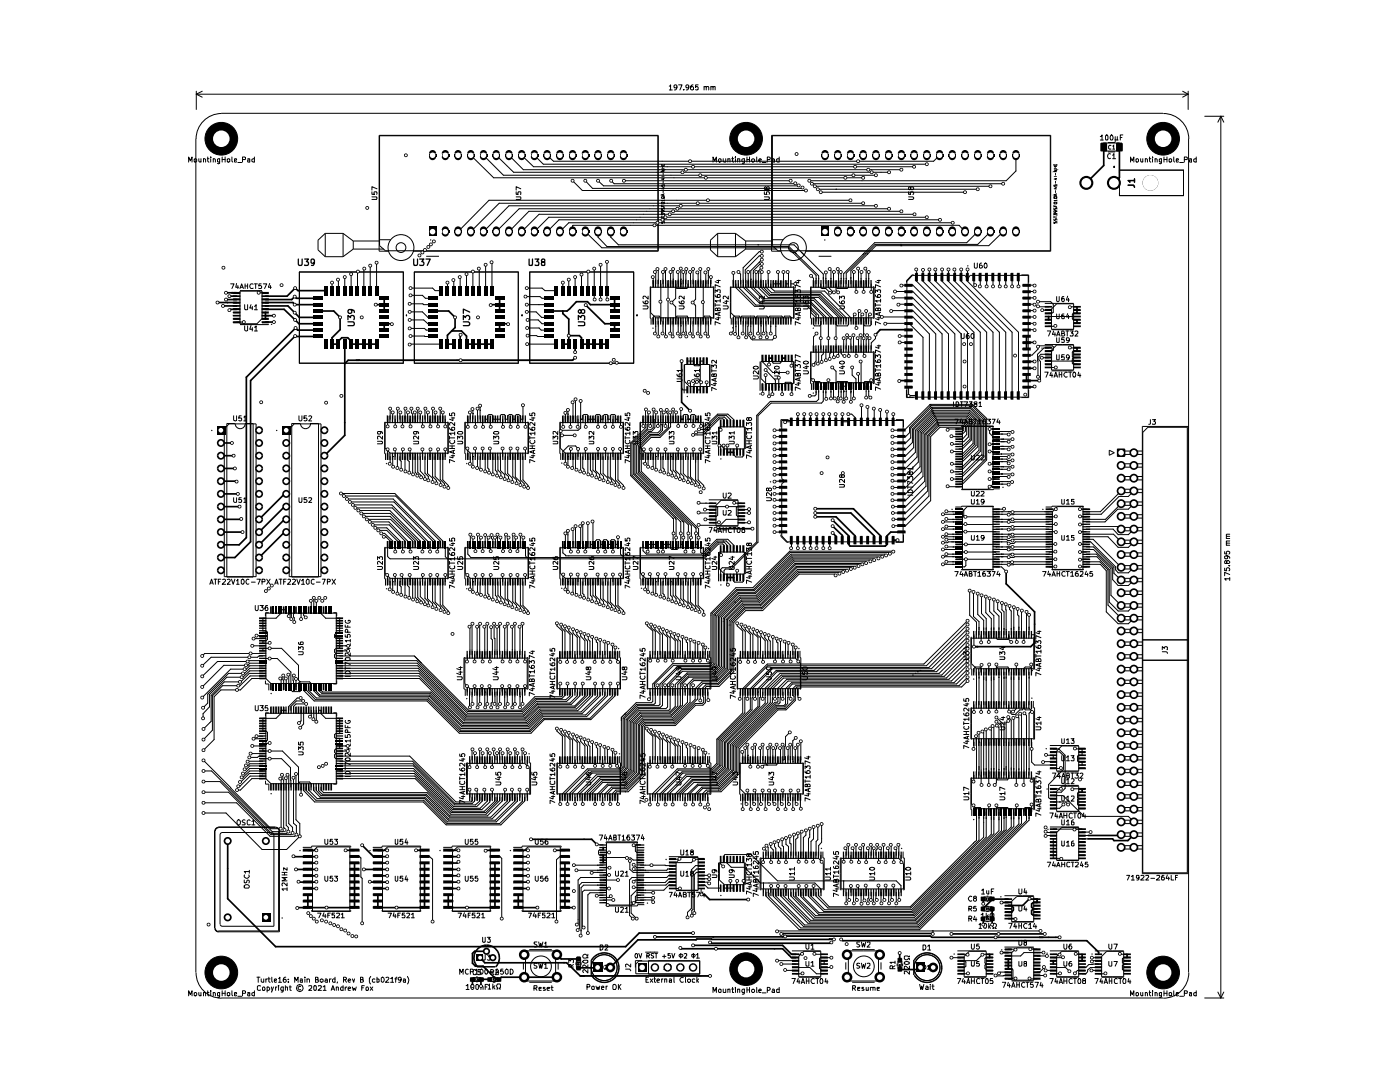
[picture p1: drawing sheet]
<svg xmlns="http://www.w3.org/2000/svg" width="279mm" height="216mm" viewBox="0 0 279 216" stroke-linecap="round" stroke-linejoin="round" font-family="sans-serif">
<g fill="none" stroke="#000" stroke-width=".2">
<path d="M39.2 18.8h197.9M39.2 18.2v3.6M39.2 18.8l1.2 .6M40.4 18.2l-1.2 .6M133.6 17.2l.2-.3v1M133.6 17.9h.6M135.1 17.4l-.1 .1h-.4l-.1-.4 .2-.2 .4 .2-.2 .8h-.3M135.4 16.9h.7l-.4 1M136.5 17.9h.1M137.5 17.4l-.1 .1h-.4l-.1-.4 .1-.2 .5 .2-.2 .8h-.3M138.3 16.9l-.3 .1-.2 .8 .3 .1h.3v-.5l-.2-.1-.3 .1-.1 .1M139.3 16.9h-.5v.5l.1-.1 .4 .1v.5h-.5"/>
<path d="M140.5 17.4l.4-.1v.6M140.5 17.3v.6M140.9 17.4l.1-.1h.4v.6M141.9 17.4l.4-.1v.6M141.9 17.3v.6M142.3 17.4l.1-.1h.3v.6M236 18.2l1.1 .6M237.1 18.2v3.6M237.1 18.8l-1.1 .6M37.6 32.3v-1l.4 .8 .3-.8v1M38.7 31.7h.4l.2 .1v.4l-.2 .1h-.4zM39.1 27.7v166.4"/>
<path d="M39.7 31.7v.5l.1 .1h.3M40.1 31.7v.6M40.6 31.7h.3l.1 .1v.5M40.6 31.7v.6M41.4 31.7h.3M41.5 31.3v.9l.2 .1M42.1 31.3v.1M42.1 31.7v.6M42.6 31.7h.2l.2 .1v.5M42.6 31.7v.6M43.7 27.6h.6M43.7 27.1v1"/>
<path d="M43.8 31.7v.9h-.4M43.8 31.7h-.4v.6h.4M44.2 22.6h187.9M44.2 22.6a5.1 5.1 0 0 0-5.1 5.1M44.3 31.8h.6M44.3 27.1v1M44.3 31.3v1M44.8 27.4l.2-.3v1M44.8 28.1h.6M44.9 31.3v1M45.4 31.7h.5v.6h-.5zM46.3 31.3v.9l.2 .1"/>
<path d="M46.8 32l.4-.1-.1-.2h-.3v.6h.4M47.5 32.4h.7M48.4 31.8h.5l.1-.4-.6-.1v1M49.4 31.7h.4v.6M49.8 31.9l-.4 .1 .1 .3h.3M50.8 31.7h-.3l-.2 .1v.5h.5M50.8 31.3v1M74.2 39.3h1v.2v.3h-1M74.2 38.3v.5h.5v-.5h.5v.5M75.2 37.7l-1-.4v.6M75.7 27.1h55.6v22.9h-54.4l-1.2-1zM94 31l4.5 4.5h73.8"/>
<path d="M96.5 31l4 4h74.3M99 31l3.5 3.4h74.9M101.6 31l2.9 2.9h75.4M103 39.3l.9 .1v.4h-.9M103 38.3v.5h.4v-.5l.5 .1v.4M103.9 37.7l-.9-.4v.6M104.1 31l2.4 2.3h75.9M106.7 31l1.7 1.8h76.6M109.2 31l1.3 1.2h75.8l1.2-1.2M114.3 36.1l1.9 1.9h44.6M116.8 36.1l1.5 1.5h41.8l.1-.2M119.4 36.1l1.1 1 38.9-.1"/>
<path d="M122 36.1l.6 .6 36.1-.1M124.5 36.1h33.3M132 39.3l.5-.1 .1 .3-.5 .1zM132 36.9v.2l.3 .1-.1-.2 .4-.1-.1 .3M132 33.9h.6l-.6 .3h.6M132 32.7v.3h.6v-.3M132 35.3h.6M132 33.6h.6M132 33.2h.6M132.2 37.5h.4M132.2 35.6h.4M132.3 32.8v.2"/>
<path d="M132.3 33.2v.4M132.3 34.5v.5M132.3 36.1v.5M132.3 38v.5M132.4 37.4v.3l-.5-.1M132.4 35.5v.4l-.5-.2M132.4 38.7v.3M132.6 38.7l-.6 .2 .6 .2M132.6 39.8v.4M142.3 32.3v-1l.3 .8 .4-.8v1M143.4 31.8l.2-.1h.3v.6h-.3l-.2-.1zM144.3 31.7v.5l.2 .1h.3"/>
<path d="M144.8 31.7v.6M145.3 31.7h.4v.6M145.3 31.7v.6M146 31.7h.4M146.2 31.3v1h.2M146.8 31.3v.1M146.8 31.7v.6M147.2 31.7h.4v.6M147.2 31.7v.6M148.4 27.6h.6M148.4 27.1v1M148.6 31.7v.8l-.2 .2-.3-.1"/>
<path d="M148.6 31.7h-.3l-.2 .1v.5h.5M149 27.1v1M149.1 31.8h.5M149.1 31.3v1M149.6 31.3v1M149.9 27.1h-.4l-.1 .5 .4-.1 .2 .2-.1 .4-.5-.1M150 31.8l.3-.1h.2l.1 .5-.3 .1h-.2zM151 31.3l.1 1M151.4 32l.5-.1-.1-.2-.4 .1v.4l.2 .1h.3M152.1 32.4h.8M152.5 39.3h1l.1 .2-.1 .3h-1M152.5 38.3v.5h.5v-.5h.5v.5"/>
<path d="M153 37.5v-.2a.34 .34 0 0 1 .5 .1 .34 .34 0 0 1 0 .4h-.5v-.4l-.3-.1-.2 .2 .1 .3h.3l.1-.1M153.1 31.8h.5l.1-.3-.6-.2v1M154.1 31.7h.3l.2 .1v.5M154.1 27.1h55.5v22.9h-54.3l-1.2-1zM154.6 31.9h-.4l-.1 .2 .1 .2h.4M155.5 31.7h-.5v.6h.5M155.5 31.3v1M162 36.7h38.2M162.6 37.2h.1M162.6 37.2h35.1M163.2 37.8h31.9M163.8 38.4h28.8"/>
<path d="M166.8 37.8h.1M169.7 40h-72.1l-6.2 6.2M181.3 39.3h.9l.1 .2-.1 .3h-.9M181.3 38.3v.5h.5v-.5h.4l.1 .1v.3l-.1 .1M181.8 37.5l.1-.2 .4 .2-.1 .3h-.4l-.2-.5-.3 .1 .1 .4h.3l.1-.1M192.6 38.4h.1M200.2 36.7h.1M202.7 31v3.1l-1.9 2h-39.3M210.3 36.9v.2l.3 .1v-.3h.3l-.1 .3M210.3 33.9h.6l-.6 .3h.6M210.3 32.7v.3h.6v-.3M210.3 35.3h.6"/>
<path d="M210.3 33.6h.6M210.3 33.2h.6M210.4 39.2h.4l.1 .3-.5 .1zM210.5 37.5h.4M210.5 35.6h.4M210.6 32.8v.2M210.6 33.2v.4M210.7 34.5v.5M210.7 36.1v.5M210.7 38v.5M210.7 37.4v.3l-.4-.1M210.7 35.5v.4l-.4-.2"/>
<path d="M210.7 38.7v.3M210.9 38.7l-.6 .2 .6 .2M210.9 39.8v.4M219.6 27.3l.3-.4v1M219.6 27.9h.6M220.2 28.5h3.2v1.6h-3.2zM220.7 27l.3-.1 .1 .3-.1 .7h-.3l-.1-.1zM221.1 30.3h1.5M221.1 28.4h1.5M221.6 30.7a.45 .45 0 0 0-.6 .5 .45 .45 0 0 0 .6 .4M221.8 29.1l-.4-.1-.2 .2v.4l.2 .2 .4-.1M221.8 26.9a.63 .63 0 0 1 .2 1 .54 .54 0 0 1-.5-.4 .54 .54 0 0 1 .3-.6z"/>
<path d="M222 29.2l.3-.2v.8M222 29.8h.5M222.1 31l.2-.4v1.1M222.1 31.7h.5M222.3 33.3l.1 .1zM222.3 33.4h.1M222.3 33.2h.1M222.6 27.3v1M223 27.9h.2M223 27.3v.6h-.4M223.4 34h12.8v5h-12.8zM223.6 27.4h.3"/>
<path d="M224.1 26.9h-.5v1M225.6 32.3v-1l.3 .8 .4-.8v1M226.7 31.7h.3l.2 .1v.4l-.2 .1h-.3zM227.6 31.7v.5l.2 .1h.3M228.1 31.7v.6M228.6 31.7h.2l.2 .1v.5M228.6 31.7v.6M229.3 31.7h.4M229.4 31.3v.9l.3 .1M230 31.3v.1M230 31.7v.6M230.5 31.7h.3l.1 .1v.5"/>
<path d="M230.5 31.7v.6M231.7 27.1v1M231.7 27.6h.6M231.8 31.7v.9h-.4M231.8 31.7h-.4v.6h.4M232.2 22.6a5.1 5.1 0 0 1 5.1 5.1M232.3 27.1v1M232.3 31.3v1M232.3 31.8h.6M232.7 27.3l.1-.2h.3l.2 .3-.7 .7h.7M232.9 31.3v1M233.3 31.7h.5v.6h-.5z"/>
<path d="M234.2 31.3v.9l.2 .1M234.8 32l.4-.1-.1-.2h-.3v.6h.4M235.4 32.4h.8M236.2 34h.1M236.4 31.8h.5l.1-.4-.6-.1v1M237.2 27.7v166.4M237.4 31.7h.4v.6M237.8 31.9l-.4 .1 .1 .3h.3M238.7 31.7h-.2l-.3 .1 .1 .5h.4M238.7 31.3v1M240.4 23.2h3.8M243.6 23.2v175.9"/>
<path d="M243.6 23.2l-.6 1.2M243.6 23.2l.6 1.2M46 56.6h.7l-.4 1M47.2 56.6l-.2 .7h.6M47.5 57v.6M47.9 57.6l.3-1 .4 1M47.9 58.1h4.4v5.5l-1 1h-3.4zM47.9 58h4.4M48 57.3h.5M48.9 56.6v1M48.9 57.1h.5M49.4 56.6v1"/>
<path d="M50.5 56.7l-.4-.1a.55 .55 0 0 0 0 1l.4-.1M50.8 56.6h.6M51 56.6v1M51.6 58.4h.1M51.6 58.4h1.4M52.1 56.6h-.4l-.1 .5 .4-.1 .2 .1-.1 .5-.5-.1M52.5 56.6h.7l-.4 1M53.8 56.6l-.2 .7h.6M54 57v.6M59.7 54.3h20.8v18.2h-20.8zM64.9 51.2h3.6M64.9 46.6h3.6"/>
<path d="M64.9 46.6v4.6M64.9 46.6l-1.4 1.3v2l1.4 1.3M66.3 56.4h.1M66.3 56.4v1.6M67.5 55.8v2.2M68.5 46.6l2 1.5M68.5 46.6v4.6M68.8 55.3h.1M68.8 55.3v2.7M70.1 54.7v3.3M70.5 48.1h5.2M70.5 49.7h6.1"/>
<path d="M70.5 49.7l-2 1.5M70.5 48.1v1.6M71.4 54.2l-.1 3.8M72.7 53.6l-.1 4.4M73.9 53h.1M73.9 53v5M75.2 52.4v5.6M75.7 47.8h2.2M77.5 50.1h-1.8v-23.1h55.7v23.1h-49M81.9 57.5h4.4l.5 .5h1.2M81.9 58.9h2.4l.6 .6h1.6M82.7 54.3h20.7v18.2h-20.7z"/>
<path d="M85.1 51.1h2.5M86 47.9h.1M89.3 58h.1M89.3 56.4v1.6M90.5 55.9l.1 2.1M91.8 55.3v2.7M93.1 54.7v3.3M94.4 54.2h.1M94.4 54.2v3.8M95.6 53.6v4.4M96.9 52.8h.1M96.9 52.8v5.2"/>
<path d="M98.1 52.3l.1 5.7M104.9 59.2h2.9l.4 .3h1.3M105.1 57.5h3.1l.6 .5h2.2M105.7 54.3h20.8v18.2h-20.8zM112.3 56.4l-.1 1.6M113.5 58h.1M113.5 55.8v2.2M114.3 46.2l.1-1.2h77l1.2 1.2M114.8 58h.1M114.8 55.3v2.7M116 54.8v3.2M116.8 46.2l3.3 3.2h37.3l.9 1.1"/>
<path d="M117.4 54.2l-.1 3.8M118.6 53.6h.1M118.6 53.6l.1 6.2M119.4 46.2v1.1l1.7 1.9h36.4l1.4 1.4M119.9 59.8h.1M119.9 58h.1M119.9 52.8v7M121.1 52.2l.1 7.6M121.9 46.2v1.1l1.5 1.6h35.1l5.8 5.8v1.9M129.3 59.1v.6l-.6-.6h-.3v.5M129.9 57.3h12.5v6.1h-11.5l-1-1zM129.9 57.2h-.1v6.3h.1v1.3"/>
<path d="M130.3 55.3l.1 1.3M130.7 54.3l.2 .1v2.2M131.2 53.7l.2 .1v2.8M131.9 56.6v7.5M132 44.2l.1 .4 .2-.4h.3v.4M132 43.6v.4l.3-.1v-.3l.3 .1v.3M132 43v-.4l.2 .2 .1-.2h.3l-.1 .4M132 41.4v.4h.3l.1-.4 .2 .1v.3M132 40.9v.3h.6M132 40.4l.3-.1 .3 .1v.2l-.6 .1zM132 43.3h.6M132 43.1v.4"/>
<path d="M132.3 42v.3l-.3 .1v-.4h.4l.2 .3M132.3 41v.2M132.3 54.3h.1M132.3 54.3v2.3M132.6 40h-.6l.2 .2M132.8 54.5h.1M132.8 53.7h.1M132.8 53.7v2.9M133.3 59.8h.1M133.3 56.6v7.5M133.8 54.3h.1M133.8 54.3v2.3"/>
<path d="M134.3 55.7h.1M134.3 53.7v2.9M134.8 56.6v2.9l-.8 .9 .8 .8v2.9M135.3 54.3l.1 2.3M135.9 55.7h.1M135.9 56.6h.1M135.9 53.6v3M136.4 54.3v2.3M136.5 59.1v.6l-.6-.6h-.3v.5M137 53.7l-.1 2.9M137.3 56.6v.7l-.3 .3h-1.9l-.3-.3M137.7 54.3l.1 2.3"/>
<path d="M138.3 53.7h.1M138.3 53.7v2.9M138.8 56.6v3.1l-.6 .7 .6 .6v3.1M139.2 54.4l.1 .1v2.1M139.8 53.7v2.9M140.3 56.6v7.5M140.8 54.4l.1 2.2M141.4 54.9h.1M141.4 53.7h.1M141.4 53.7v2.9M141.9 55.3h.1M141.9 55.3v1.3"/>
<path d="M142.2 57.2h.3v6.3h-.3M142.7 58.8l.1 .4a.74 .74 0 0 0 .9 .1v-.5h-.4h-.2v.5l.2 .1M142.7 58.4v-.6l.4 .4 .1-.4h.5v.6M143.1 56h.6M143.2 51.2h3.6M143.2 46.6h3.6M143.2 46.6v4.6M143.2 46.6l-1.4 1.3v2l1.4 1.3M143.4 55.9v.6l-.7-.3M143.7 57.2l-1-.4v.7M143.7 59.7v.6M145 59.9v.7l-.7-.2"/>
<path d="M145.3 59.1v.6l-.5-.6h-.4v.5M145.9 57.3h12.5v6.1h-11.5l-1-1zM145.9 57.2h-.1v6.3h.1v1.3M146.4 54.4v2.2M146.8 46.6l2 1.5M146.8 46.6v4.6M146.9 56.6v.8l3.7 3.7h10.6l1.7 1.7v1.3M147.4 56.6v.7l3.4 3.6h10.5l2.1 2v1.2M147.4 54.3l.4 .4v1.9M148.3 56.6v.7l3.3 3.2h10.2l2.5 2.7v.9M148.8 48.1h5.3M148.8 48.1v1.6"/>
<path d="M148.8 56.6v.7l3 3h10.1l2.9 2.9v.9M148.8 49.7h6.1M148.8 49.7l-2 1.5M149.3 54.3h.1M149.3 54.3v2.3M149.8 55.7h.1M150.3 54.5h.1M150.3 56.6v.7l2.3 2.3h9.9l3.8 3.8v.7M150.9 54.3l-.1 2.3M151.4 56.6v.8l1.9 2h10.1l4 3.9v.8M151.5 52.3h.1M151.9 56.6v.7l1.7 1.7h9.9l4.4 4.4v.7"/>
<path d="M151.9 53.4l-.5 .6v2.5M152 51.1h-.5l-2.8 2.7 .1 2.7M152 54.3l-.1 .1v2.1M152 52.7h-.3l-1.4 1.3v2.5M152 51.8l-2.2 2.2v3.3l2.7 2.6h9.9l3.4 3.5v.7M152 50.2h-.5l-3.2 3.2v3.1M152.2 59.9v.7l-.7-.2M152.4 56.6v.7l1.3 1.5h9.9l4.8 4.6v.7M152.5 59.1v.6l-.6-.6h-.3v.5M152.9 56.6v.7l1.1 1.1h9.9l5 5v.7M153.4 54.3l-.1 2.3M153.8 56.6v.8l.8 .7h10l5.2 5.3v.7"/>
<path d="M154 47.8h2.3M154.3 56.6h1.5M155.3 54.3v2.3M155.8 50.1h-1.8v-23.1h55.7v23.1h-48.9M156.4 54.3h.1M156.4 54.3v2.3M157.2 54.3l.2 .1v2.2h-.5M157.9 56.6h.8M158.2 57.2h.3v6.3h-.3M158.2 50.4l.1 .1M158.3 50.5l4.6 4.4v1.7M158.6 50.3l.3 .3"/>
<path d="M158.7 58.8l.1 .4a.74 .74 0 0 0 .9 .1v-.5h-.4h-.2v.5l.2 .1M158.7 58.4v-.6l.4 .4 .1-.4h.5v.6M158.9 50.6l4.5 4.4v1.6M159.1 56h.6M159.4 55.9v.6l-.7-.3M159.7 57.2l-1-.4v.7M159.7 59.7v.6M160.3 59.7v-.6l.5 .3v-.3h.5v.6M161.9 57.3h12.4v6.1h-11.4l-1-1zM161.9 55l.5 .5v1.1M161.9 57.2h-.1v6.3h.1v1.3M163.4 51.1h2.5"/>
<path d="M163.8 56.6v.8l.3 .2h.7l.9 .8M164.6 47.9h.1M164.8 54.4v2.2M165.3 56.6v.7l1.1 1M165.6 53.7l.2 .2v2.7M166.4 54.3l-.1 2.3M166.8 56.6v1.3l.5 .4M167.2 53.7l.2 1v1.9M167.3 58.3h.1M167.5 59.7v-.6l.5 .3v-.3h.5v.6M167.8 54.3l.1 2.3M169.3 56.6v.7l-.2 .3h-2l-.3-.3"/>
<path d="M170.4 54.3l-.1 2.3M170.8 56.6l.1 1.7M171.3 53.6v3M171.9 54.3l-.1 2.3M172.3 40.6h-72.7l-5.6 5.6M172.4 58.3h.1M172.4 56.6v1.7M172.7 53.6l.2 .1v2.9M172.8 50.5v.1M173.4 54.3v2.3M173.9 58.3h.1M173.9 56.6v1.7"/>
<path d="M174.2 57.2h.3v6.3h-.3M174.7 58.8l.1 .4 .8 .2 .1-.2-.1-.4h-.5v.5l.2 .1M174.7 58.4v-.6l.4 .4 .1-.4h.5v.6M174.8 41.1h-73.2l-5.1 5.1M175.1 56h.6M175.4 55.9v.6l-.7-.3M175.7 57.2l-1-.4v.7M175.7 59.7v.6M177.4 41.7h-73.8l-4.6 4.5M178.3 59.4h3.9l7.1 7.2v12.3M178.6 58.2h.1M178.6 58.2h3.6l8.4 8.4v12.3"/>
<path d="M179.9 57l2.3-.1 9.6 9.7v12.3M179.9 42.2h-74.3l-4 4M182.1 54.9h10.5l.5 .8 .5-.8h11.6v24.3h-24.2v-23.1zM182.3 54.9h-.3l-1.1 1.1v.4M182.5 42.8h-74.9l-3.5 3.4M182.9 53.8v2.3l10.2 10.2v12.6M184.2 53.8h.1M184.2 53.8v2.3l10.2 10.2v12.6M185 43.3h-75.5l-2.8 2.9M185.5 53.8h.1M185.5 53.8v2.3l10.1 10.2v12.6M186.7 53.8v2.3l10.2 10.2v12.6"/>
<path d="M187.6 43.9h-76l-2.4 2.3M188 53.8h.1M188 53.8v2.3l10.2 10.2v12.6M189.3 53.8h.1M189.3 53.8v2.3l10.1 10.2v12.6M190.1 44.4h-76.6l-1.8 1.8M190.5 53.8l.1 2.3 10.1 10.2v12.6M191.8 53.8h.1M191.8 53.8v2.3l10.2 10.2v12.6M193.1 53.8v2.3l10.2 10.2v12.6M193.2 53h.1M194.4 55.3v1.3l.2 .3"/>
<path d="M194.5 52.5v.8l.1 .2 .4-.2v-.8M195.1 46.2l-2.2 2.2h-18.3l-6.2 6.2v2M195.6 55.3v1.8M195.9 52.5l-.4 .2v.7l.3 .1 .3-.2-.2-.4h-.3l-.1 .2M196.5 52.6l.2-.1a.55 .55 0 0 1 .3 .5 .55 .55 0 0 1-.3 .5l-.3-.3zM196.9 57.1h.1M196.9 55.3v1.8M197.7 46.2l-2.6 2.6h-20.5l-5.7 5.7v2.1M198.2 57.1h.1M198.2 55.3v1.8M199.4 55.3l.1 1.8M200.2 46.2l-2.9 2.8h-22.5l-5 5v2.6"/>
<path d="M200.7 57.1h.1M200.7 55.3v1.8M202 57.1h.1M202 55.3v1.8M203.3 57.1h.1M203.3 55.3v1.8M203.8 54.9h1.5v1.5M204.9 56.9l1.6 .1M204.9 58.2h1.6M204.9 59.4h1.6M206.5 58.2h.1M206.5 59.4h.1"/>
<path d="M210.3 44.2l.1 .4 .3-.4h.2v.4M210.3 43.6l.1 .4h.2l.1-.4 .2 .1v.3M210.3 43v-.4l.3 .2v-.2h.3l-.1 .4M210.3 41.4v.4h.3l.1-.4 .2 .1v.3M210.3 40.9v.3h.6M210.3 40.4l.4-.1 .2 .1v.2l-.5 .1zM210.3 43.1v.4M210.3 43.3h.6M210.6 42l.1 .4h-.3v-.4h.3l.2 .3M210.6 41v.2M210.9 59.2v.8l.1 .2 .4-.2v-.8M210.9 40h-.6l.2 .2"/>
<path d="M212.3 59.2l-.3 .1-.1 .7 .2 .2 .3-.2v-.4l-.2-.1-.3 .1v.2M213.1 59.1l-.3 .8h.6M213.2 59.5v.7M47.2 64.3h1.5M47.9 64.8h5.8M48.7 64.3h.1M48.8 60.8l.1 1 .5-.1v-.9M48.8 65v.8l.3 .2h.3v-1M50.1 60.8l-.3 .7h.6M50.1 64.9l-.3 .8h.6M50.3 61.1v.7M50.3 65.4v.6"/>
<path d="M50.8 61.1l.3-.3v1M50.8 65.3h.1l.2-.3v1M50.8 66h.6M50.8 61.8h.6M54.2 64.7h.1M71.1 71.9h43.2M81.1 62.9h.1zM81.1 62.8h.1M81.1 63h.1M81.8 60.6l4.7 .2M81.8 63.8h2.8l.8 .8h1.1M81.8 62.2h2.5l1.1 1.1h1.1"/>
<path d="M81.8 65.5h2.9l.4 .4h1.4M81.9 67.1h4.6M88 68.7h-6.2M104.1 62.9h.1zM104.1 63h.1M104.1 62.8h.1M105.1 62.2h1.9l1.1 1.1h1.4M105.1 60.8h4.4M105.2 68.7h.1M105.2 65.4h2.4l.4 .5h1.5M105.2 68.7h5.8M105.3 63.8h2.1l.8 .8h1.3"/>
<path d="M105.3 67l4.2 .1M113.5 67v.1M114.9 79.7h.1M114.9 79.7v4M127 62.9h.1zM127.1 63h.1M127.1 62.8h.1M128.3 61h1v.2l-.1 .4h-.9M128.3 60.1l.1 .4 .8 .1 .1-.2-.1-.4-.5 .1v.4l.2 .1M130.4 65.5h.1M130.9 64.1v2.3l-.2 .1M131.4 67.1h.1"/>
<path d="M131.4 64.1v3M131.8 60.2h.1M131.9 63.4l-.4-.3h-1l-.1 .2v.8M132.3 64.1l-.1 2.4M132.8 64.1l.1 3M133.8 64.1l-.1 2.4M134.3 64.1v3M134.8 63.4l.3-.3h2l.2 .2v.8M135.1 75.6h.9l.1 .2-.1 .3h-.9M135.1 74.7l.1 .3 .7 .2 .2-.3-.1-.3-.5 .1v.3l.2 .2M135.4 64.1l-.1 2.4M135.5 61h1v.2l-.1 .4h-.9"/>
<path d="M135.5 60.1l.1 .4 .8 .1 .1-.2-.1-.4-.5 .1v.4l.2 .1M135.9 65h.1M135.9 64.1l-.1 3M136 77.5l.3 .3h.8M136.1 73.9h-1l.3 .3M136.1 73.7v.5M136.4 64.1v2.4M136.5 72.7v5.8M136.6 72.7h5v4.4h-4l-1-1zM136.9 64.1l.1 3M137 67.1h.1M137.1 72.1h1.4v.7l.2 .2h.8l.3-.2"/>
<path d="M137.2 79.1h.1M137.5 76.2l.3 .3v1.3M137.8 77.8h.1M137.8 64.1l-.1 2.4M138.3 67.1h.1M138.3 64.1v3M138.6 75.6h.9l.1 .2-.1 .3h-.9M138.6 74.7v.2a.73 .73 0 0 0 .9 .2v-.5h-.4l-.2 .3 .3 .3M139.1 76.2l-.6 .5v1.1M139.3 64.1l-.1 2.4M139.6 73.9h-1l.2 .3M139.6 73.7v.5"/>
<path d="M139.8 67.1h.1M139.8 64.1v3M140.3 63.4l.3-.3h1l.3 .2v.8M140.3 60.2v.1M140.4 72.1h-.6v4l.1 .2-.1 .1v1.4h-.7M140.9 64.1l-.1 2.4M141 76.3v1.5M141.4 64.1l-.1 3M141.7 72.7v4.4M142 73.5v-.7l.4 .4 .2-.4 .4 .1-.1 .6M142 73.7v.6M142 74h1"/>
<path d="M142.4 76.5h.6M142.5 74.8l.1-.2 .4 .1v.4h-1v-.4h.5v.4M142.7 76.4v.6l-.7-.3M142.7 60.9h1M142.7 60.5v.6M142.7 75.5v.5M143 77.7l-1-.4v.7M143 75.4l-1 .4 1 .3M143 71.9v.6l-.7-.6-.3 .1 .1 .5M143.1 63.4h.6M143.2 61.6l.1-.1 .4 .1v.4h-1v-.4l.4-.1 .1 .1v.4M143.4 63.2v.6l-.7-.2"/>
<path d="M143.5 62.4v.5M143.7 64.6l-1-.4v.7M143.7 62.3l-1 .4 1 .3M143.7 60h-1l.4 .3M144.3 61h1v.2l-.1 .4h-.9M144.7 60.1h.6M146.3 65.4h.1M146.9 64.1v2.4l-.2 .1M147.4 64.1v3.2M147.8 63.4l-.3-.3h-1l-.1 .2v2.7l-.5 .5M148.3 64.1l-.1 2.4M148.8 64.1l.1 3.2"/>
<path d="M149.3 64.1l-.1 2.7 1 1h3.9l.7-.7v-3M149.8 64.1l-.1 2.4M150.3 75h.9l.2 .2-.2 .4h-.9M150.3 64.1l.1 3.2M150.4 73.2a.58 .58 0 0 1 1 .2 .58 .58 0 0 1-1.1-.1zM150.8 63.4l-.3-.3h-2.4l-.3 .2v.8M150.8 63.4l.3-.3h1.9l.3 .3M150.8 63.4v.7M151.4 74v.7l-.8-.7-.3 .3 .1 .3M151.4 64.1l-.1 2.4M151.5 61h1v.2l-.1 .4h-.9M151.7 78.6h.1"/>
<path d="M151.7 72.1v5.9M151.9 65h.1M151.9 64.1h.1M151.9 72.1h6.5v4.4h-5.5l-1-1zM151.9 60.1h.6M151.9 64.1l-.1 3.2M152.2 78.6h.1M152.2 71.5v.7l2 2.1h3M152.2 77.2v1.4M152.4 64.1v2.4M152.8 74.8h.1M152.8 73.8l1.9 2.1v1.3"/>
<path d="M152.8 74.8v2.4M152.9 64.1v2l.1 .3v.9M153.3 63.4l.3-.3h2.4l.4 .3M153.3 63.4v.7M153.5 72.7h.1M153.5 71.5v1.2M153.5 77.2v1.9M153.8 66.5h.1M153.8 64.1v2.4M154.1 71.5v.7l.2 .3h1.4l.4-.4v-.6M154.1 77.2v1.5M154.6 75l.9 .1v.4l-.9 .1"/>
<path d="M154.6 73.2a.52 .52 0 0 1 .5-.1 .52 .52 0 0 1 .4 .4 .52 .52 0 0 1-.5 .2 .52 .52 0 0 1-.4-.5zM155.4 77.2h.1M155.4 75.4v1.8M155.5 74v.7l-.7-.7-.2 .1 .1 .5M156.1 78.7h.1M156.1 77.2v1.5M156.4 63.4l.2-.3h1l.3 .2v.8M156.4 63.4v.7M156.7 77.2l.1-.9h1l.2 .2v2.2M158 71.5v1.5M158.5 72.1v4.4M158.7 73.4v-.7l.4 .4 .2-.4h.3l.1 .2v.5"/>
<path d="M158.7 60.5v.6M158.7 73.7v.5M158.7 73.9h1M159.1 63.4h.6M159.1 76.5h.6M159.2 61.6l.1-.1 .4 .1v.4h-1v-.4l.4-.1 .1 .1v.4M159.2 74.8l.1-.3 .4 .1v.4h-1l.1-.4 .3-.1 .1 .5M159.4 63.2v.6l-.7-.2M159.4 76.3v.6l-.7-.2M159.5 62.4v.5M159.5 75.4v.5M159.7 64.6l-1-.4v.7"/>
<path d="M159.7 62.3l-1 .4 1 .3M159.7 60h-1l.4 .3M159.7 77.6l-1-.4v.7M159.7 75.4l-1 .3 1 .3M159.7 72.2l-1-.4v.7M159.7 71.2l-1-.4v.7M160.3 74h.9l.1 .3v.3h-1M160.3 61h1v.2l-.1 .4h-.9M160.3 60.1l.1 .4 .8 .1 .1-.2-.1-.4-.4 .1v.4l.1 .1M160.4 72.1a.58 .58 0 0 1 .9 .3 .58 .58 0 0 1-1-.1zM160.7 73.2h.6M161 73v.6l-.7-.3"/>
<path d="M161.6 79h.1M161.9 70.3h12.4v6.1h-11.4l-1-1zM161.9 70.2h-.1v6.3h.1v1.3M162.3 75.9l.1 1.1M162.3 63.6h.1M162.3 76.5l.1 .1M162.4 78.4h.1M162.4 65.5h.1M162.4 76.4l.2-.3h.9l.3 .3v.6M162.4 64.1v.7l.1 .2h1.1l.2-.2M162.9 69.7v2.4l-.5 .7M162.9 77v1.7l-.3 .3h-1"/>
<path d="M163 66.5l-.6 .7v2.5M163.4 77v2.7l-.4 .4h-9.3l-2.7 2.8v25.2l-5.2 5.2h-1.6l-.4 .3v1.6M163.4 69.7v2.7l-.2 .2M163.8 67.5h.1M163.8 63.6v.1M163.8 64.1v5.6M164.3 77v3l-.3 .4h-10.1l-2.6 2.6v25.2l-5.4 5.3h-1.1l-.3 .4v1.3M164.3 69.7v.9l-.3 .4v1.2M164.8 71.9h.1M164.8 69.7v2.2M164.8 77l.1 2.6M165.3 67.5h.1"/>
<path d="M165.3 64.1v5.6M165.3 75.9v1.1M165.8 69.7v.7l-.2 .2v1M165.8 77v2.5M166.1 73.3l.7 .8v2.9M166.3 69.7l.1 1.6M166.3 77v2.2l.3 .3M166.8 76.5v.1M166.8 76.4l.3-.3h2l.2 .3v.6M166.8 64.1v5.6M167.4 69.7v1.2l-.2 .1M167.4 77v2.1l-.2 .1v.9"/>
<path d="M167.5 61h1v.2l-.1 .4h-.9M167.5 60.1l.1 .4 .8 .1 .1-.2-.1-.4-.4 .1v.4l.1 .1M167.5 74h.9l.1 .3v.3h-1M167.6 72.1a.58 .58 0 0 1 .9 .3 .58 .58 0 0 1-1-.1zM167.9 73.2h.6M167.9 69.7v.8l.4 .5h.2M167.9 77l-.1 2.5M168.2 73v.6l-.7-.3M168.4 77h.1M168.4 78.1h.1M168.4 67.5v2.2M168.4 77v3.2"/>
<path d="M168.9 77v2.5M169.1 66.9v.7l-.2 .2v1.9M169.3 64.1v.7l-.2 .2h-2l-.3-.2M169.3 69.7l.1 1.3M169.6 67.4l.2 .2v2.1M169.8 77h.1M169.8 78.1h.1M169.8 77v3.2M170.1 73.3v1.5l.7 .8v1.4M170.3 66.9h.1M170.3 66.9v2.8M170.3 77l.1 2.5"/>
<path d="M170.6 62.7l-.3 .3v1.1M170.8 64.1l.1 1.3M170.8 69.7l.1 1.3M171.2 67.5l.1 .1v2.1M171.3 74.6v2.4M171.5 62.1l-.2 .1v1.9M171.8 66.9v2.8M171.8 72.1v4.9M172.1 62.7l-.3 .3v1.1M172.4 66.6h.1M172.4 67.5h.1M172.4 64.1v6.9h.1"/>
<path d="M172.9 79.3h.1M172.9 62.1v2M172.9 77v2.3M173 66.9v.7l-.1 .2v1.9M173.4 77v2l.3 .3M173.5 67.5l-.1 .1v2.1M173.6 62.7l-.2 .3v1.1M173.9 64.1v.7l-.3 .2h-1l-.2-.2M173.9 76.4l-.4-.3h-.9l-.2 .3v.6M173.9 75.9v1.1M174.2 70.2h.3v6.3h-.3M174.7 71.9l.1 .3 .2 .1h.7v-.5l-.6 .1v.3l.2 .1"/>
<path d="M174.7 71.5v-.7l.4 .3 .2-.3h.3l.1 .2v.5M174.7 60.9h1M174.7 73.8h1M174.7 60.5v.6M174.7 66.8v.8l-.8 .8v1.3M174.7 73.6v.6M175.1 63.4h.6M175.1 76.4h.6M175.1 69h.6M175.2 61.6l.1-.1h.4v.5h-1v-.4l.2-.1 .3 .1v.4M175.2 74.7l.2-.3 .3 .2v.4h-1l.1-.5h.3l.1 .5M175.4 63.2v.6l-.7-.2"/>
<path d="M175.4 76.2v.7l-.7-.3M175.4 68.8v.7l-.7-.2M175.5 62.4v.5M175.5 75.4v.5M175.7 64.6l-1-.4v.7M175.7 62.3l-1 .4 1 .3M175.7 60h-1l.4 .3M175.7 77.6l-1-.4v.7M175.7 75.4l-1 .3 1 .3M175.7 73h-1l.4 .3M175.7 70.3l-1-.5v.6M175.7 72.7v.6"/>
<path d="M176 63.2h.1M176 63.2h6.2l3.3 3.4v12.3M176.7 64.6l4.7-.1 2.8 2.8v11.6M177.9 62.1l4.3-.1 4.5 4.6v12.3M179.3 60.8l2.9-.1 5.8 5.9v12.3M179.5 67.1h1.8M179.5 68.3h1.8M180.9 77.8v1.5h1.4M181.3 77.2v1.8M181.3 78.9h1.6M191.8 66.5v.9l.3 .2 .3-.1v-1M193.4 66.5l-.4 .1-.2 .8 .2 .2 .4-.2-.1-.5h-.3l-.2 .2"/>
<path d="M194 66.5l.4 .2v.7l-.3 .2a.58 .58 0 0 1-.1-1.1zM204.9 60.7l1.6 .1M204.9 64.5l1.6 .1M204.9 65.8l1.6 .1M204.9 63.2h1.6M204.9 62h1.6M205.3 77.8v1.5h-1.5M206.5 62h.1M206.5 63.2h.1M207.2 60.2h2.5l.5 .5v1.6l-.3 .2h-.6M207.2 61.1l2.1 .1M207.9 71.4h1.4"/>
<path d="M208 69.5h.1M208 61.9h1.3M208.5 74.3h.7l-.4 1M208.5 68.7h5.8M208.5 60.5h5.8M209 66h.7l-.4 1.1M209.3 70h.6l.3-.2v-.6l-.2-.2h-2.6l-.2 .2v.5l-1.2 1.2h-1.1M209.3 70.7h-1.6l-.4 .4v.7l.4 .3v3.6l-.3 .2M209.3 63.2h4.7M209.3 69.4h-1l-1.2 1.3 .1 4.5M209.3 73.3h1.4M209.8 74.3l-.3 .6h.6"/>
<path d="M209.9 69.8l1-1h3.4v5h-4.4zM209.9 74h4.4M209.9 65.8h4.4M209.9 74.6v.7M210.3 66l-.3 .7h.6M210.4 75.3l.3-1 .3 1M210.5 75h.5M210.5 66.4v.7M210.6 65l-1.3 .1M210.9 62.7l.1 .9 .4-.1v-.8M210.9 67.1l.3-1.1 .4 1.1M210.9 70.8l.1 1 .4-.1v-.9"/>
<path d="M210.9 67.4l.1 .9 .4-.1v-.8M210.9 60.6h3.4v5.1h-4.4v-4.1zM211 66.8h.5M211.4 74.3v1M211.4 74.8h.5M211.9 66.5h.3l.2-.1-.2-.4h-.3v1.1h.4l.2-.4-.3-.2M211.9 74.3v1M212.3 62.7l-.4 .1v.7h.5v-.4l-.3-.1-.2 .2M212.4 70.8h-.5v.5h.5l-.1 .5-.4-.1M212.4 67.4h-.5v.4h.5l-.1 .5-.4-.1M212.7 66h.6M213 74.3h-.3l-.4 .4 .4 .6 .3-.1"/>
<path d="M213 66v1.1M213.1 62.6l-.3 .6h.6M213.2 62.9v.7M213.2 74.3h.6M213.4 71.2l-.1 .2-.3 .1-.2-.1v-.4l.4-.2 .2 .2-.2 .7-.3 .1M213.4 67.8l-.2 .2-.4-.1v-.4l.4-.1a.62 .62 0 0 1 0 .9h-.3M213.5 69.3l1.4 .1M213.6 66h.6l-.4 .5h.3l.1 .1-.1 .5-.5-.1M213.6 74.3v1M214 63.2h.1M214 72l-4.7 .1M214.2 74.3h.1a.55 .55 0 0 1 .4 .5 .55 .55 0 0 1-.4 .5l-.1-.1-.1-.4z"/>
<path d="M214.2 71.4l-.2 .2v.9l.2 .1h.7M214.2 71.4h.7M214.5 66.1h.6v.4l-.6 .6h.6M214.9 62.5h-.7l-.2 .2v.9l.2 .2h.7M214.9 70h-.7l-.2 .3v.8l.2 .3M214.9 61.2l-1.4 .1M215.3 74.3l-.2 .6h.6M215.5 74.6v.7M42.3 85.9h.1M45.7 84.6h5.4v30.5h-6.3v-29.5zM46.6 99.3v.8l.2 .1h.4v-.9M46.6 83v.8l.3 .2 .3-.1v-.9"/>
<path d="M46.9 84.5h-1.6v30.6h5.2v-30.6h-1.6M46.9 84.5a1 1 0 0 0 1 1 1 1 0 0 0 1-1M48.1 99.3h-.4l-.1 .4h.5l.1 .1-.1 .4h-.5M48.1 83h-.4l-.1 .5 .5-.1 .1 .4-.1 .2-.5-.1M48.7 99.6l.2-.3v.9M48.7 83.2l.2-.2v1M48.7 84h.5M55.3 85.9h.1M58.7 84.6h5.4v30.5h-6.4v-29.5zM59.7 99.3v.9h.5l.1-.9M59.7 83v.8l.1 .2 .5-.2v-.8M59.9 84.5h-1.7v30.6h5.4v-30.6h-1.7"/>
<path d="M60 84.5a1 1 0 0 0 1 1 1 1 0 0 0 1-1M61.2 99.3h-.5v.4h.5l.1 .4-.2 .1h-.4M61.2 83h-.5v.5l.4-.1 .2 .4-.3 .2-.3-.1M61.6 99.4l.5-.1 .1 .2-.6 .7h.6M61.6 83.1l.4-.1 .2 .1-.6 .9h.6M68 98.5h10.8l9.6 9.4v.7M68.6 99h10.4l8.9 8.9v.7M69.2 99.6h9.3l8.3 8.3v.7M75.3 88.1h1v.1v.4h-1M75.7 86.1l.3 .2v.1l-.2 .2h-.4v-.5h.7l.2 .1v.3M76.3 87v.6l-.6-.6h-.3v.6M76.8 84.3h12.6v6.1h-11.5l-1.1-1z"/>
<path d="M76.9 84.2h-.1v6.3h.1v1.3M77.2 92.5h.1M77.4 83.7v1.4M77.4 89.7v1.4M77.9 91.1l-.1 1.4M77.9 81.5v2.2M78.4 91.1h.1M78.4 82.3h.1M78.4 82.3v1.4M78.4 91.1l.1 2M78.8 89.7l.1 1.4M78.9 83.7v1.4"/>
<path d="M79.3 93.4h.1M79.3 91.1v2.3M79.4 81.5l-.1 2.2M79.8 91.1v.7l.3 .2v1.7M79.9 82.3l-.1 1.4M80.3 83.7v1.4M80.4 89.7l-.1 1.4M80.8 91.1l.1 3M80.9 81.5l-.1 2.2M81.3 91.1v.7l.4 .3v2.2M81.4 82.3l-.1 1.4M81.8 89.7v1.4"/>
<path d="M81.8 83.7l.1 1.4M82.1 81.5v.9l.3 .2v1.1M82.4 91.1v3.6M82.5 88.1h1v.5h-1M82.8 82.3l.1 1.4M82.9 91.1v3.1l.4 .5v.2M82.9 86.1l.3 .2v.1l-.2 .2h-.4v-.5h.7l.2 .2v.2M83.4 81.5v2.2M83.4 91.1v3.1l.6 .7v.3M83.5 87v.6l-.6-.6h-.3v.6M83.9 82.3h.1M83.9 82.3v1.4"/>
<path d="M83.9 91.1v2.9l.9 1v.6M84.3 83.7l.1 1.4M84.3 89.7v1.4M84.8 91.1v3.3l.7 .7v.7M84.9 81.5l-.1 2.2M85.3 91.1v3.4l1 .9v.8M85.4 82.3l-.1 1.4M85.8 83.7l.1 1.4M85.9 89.7l-.1 1.4M86.3 91.1v4l.8 .7v.6M86.4 81.5l-.1 2.2M86.8 91.1v4l1.1 1.1v.6"/>
<path d="M86.9 82.3l-.1 1.4M87.3 83.7l.1 1.4M87.4 89.7l-.1 1.4M87.9 83.7h.1M87.9 81.5v2.2M87.9 91.1v4.6l.8 .8v.6M88.4 82.3h.1M88.4 91.1v4.7l1.1 1.1v.5M88.4 82.3v1.4M88.9 83.7v1.4M88.9 89.7v1.4M89.2 84.2h.3v6.3h-.3"/>
<path d="M89.7 85.3l.1 .4 .8 .2 .1-.2-.1-.4h-.5v.4l.2 .2M89.7 82.5v.4l.5 .1-.1-.5h.6l-.1 .5M89.7 87v.6M89.7 89.5h1M89.7 89h1M89.7 87.4h1M89.8 87.9l-.1 .3 .4 .4 .6-.3-.1-.4M90.1 90.9h.6M90.1 83.4h.6M90.2 89v.5M90.4 90.8v.6l-.7-.2M90.4 83.3v.6l-.7-.2"/>
<path d="M90.5 89.9v.5M90.7 92.1l-1-.4v.7M90.7 89.8l-1 .4 1 .3M90.7 86.4h-1l.4 .4M90.7 84.3v.6l-.6-.6h-.3v.5M90.7 86.2v.6M91.3 88.1h1v.1v.4h-1M91.3 87.6v-.6l.5 .4v-.4h.5v.6M91.3 86.3l.2-.2h.7l.1 .3-.1 .2h-.7zM92.9 84.3h12.5v6.1h-11.5l-1-1zM92.9 84.2h-.1v6.3h.1v1.3M93.2 92.5h.1"/>
<path d="M93.3 89.5l.1 1.6M93.4 83.7v1.5M93.8 82.3l.1 1.4M93.9 91.1l-.1 1.4M94.3 81.6l.1 2.1M94.4 91.1h.1M94.4 82.5h.1M94.4 91.1v2M94.8 89.5l.1 1.6M94.9 83.7v1.5M95.3 81.5h.1M95.3 91.1l-.1 2.3"/>
<path d="M95.3 81.5v2.2M95.8 81.9h.1M95.8 81.2h.1M95.8 91.1v2.5l.2 .1M95.8 80.9v2.8M96.3 89.5h.1M96.3 83.7l.1 1.5M96.3 89.5v1.6M96.8 91.1v3M97.3 91.1v2.3l.3 .2v.7M97.8 89.5v1.6M97.8 83.7l.1 1.5"/>
<path d="M98.4 91.1v3.6M98.5 88.1h1v.1v.4h-1M98.5 87.6v-.6l.4 .4 .1-.4h.5v.6M98.5 86.3l.2-.2h.7l.1 .3-.1 .2h-.7zM98.9 91.1v2.7l.3 .3v.8M99.4 91.1v2.7l.6 .6v.8M99.9 91.1v2.8l.8 .8v.9M100.3 89.5h.1M100.3 83.7l.1 1.5M100.3 89.5v1.6M100.8 91.1v3.4l.7 .6v.7M101.3 91.1v3.4l.9 .9v.8"/>
<path d="M101.8 83.7l.1 1.5M101.9 89.5l-.1 1.6M102.3 91.1v4l.8 .7v.6M102.8 91.1v4.1l1.1 1v.6M103.3 89.5v1.6M103.3 83.7v1.5M103.9 91.1v4.7l.7 .7v.6M104.4 80.9v2.8h-.5v-.7l-.4-.3h-.4l-.3 .2v.8h-.5v-.8l-.2-.2h-.4l-.4 .3v.7h-.5v-.8l-.2-.2h-.6l-.1 .2v.8h-1.5v-.8l-.3-.2h-.5l-.3 .2v.8h-.5M104.4 91.1v4.7l1 1.1v.5M104.8 89.5l.1 1.6M104.9 83.7v1.5M105.2 84.2h.3v6.3h-.3"/>
<path d="M105.7 85.3l.1 .4 .8 .2 .1-.2v-.4h-.6v.4l.2 .2M105.7 82.5v.4l.5 .1-.1-.5h.6v.5M105.7 87v.6M105.7 89.5h1M105.7 89h1M105.7 87.4h1M105.8 87.9l-.1 .3 .4 .4 .6-.3v-.4M106.1 90.9h.6M106.1 83.4h.6M106.2 89v.5M106.4 90.8v.6l-.7-.2M106.4 83.3v.6l-.7-.2"/>
<path d="M106.5 89.9v.5M106.7 92.1l-1-.4v.7M106.7 89.8l-1 .4 1 .3M106.7 86.4h-1l.4 .4M106.7 84.3v.6l-.6-.6h-.3v.5M106.7 86.2v.6M110.4 88.1h.9l-.1 .5h-.8M110.4 87.6v-.6l.3 .4 .1-.4h.4v.6M111.3 86.1v.6l-.5-.6-.4 .1 .1 .4M111.8 84.3h12.5v6.1h-11.5l-1-1zM111.9 84.2h-.2v6.3h.2v1.3M112.2 92.4h.1"/>
<path d="M112.2 86.9h2.5M112.3 83.7l.1 1.5M112.8 92.5h.1M112.8 82.4h.1M112.8 82.4v1.3M112.8 91.1v1.4M113.3 91.1h.1M113.3 82.6h.1M113.3 81.8v1.9M113.3 91.1v2M113.8 83.7v1.5M113.9 89.6l-.1 1.5"/>
<path d="M114.3 80.3l.1 3.4M114.4 91.1v2.2l-.2 .1M114.9 82.9h.1M114.9 91.1v2.5l.1 .1M115.4 89.6h.1M115.4 89.6l-.5-.6h-1.5l-1.1 1.1v1M115.4 83.7l-.1 1.5M115.4 89.6v1.5M115.9 83.7h.1M115.9 80h.1M115.9 83.7h.4v-.8l.3-.2h.6l.1 .2v.8h1.5v-.8l.3-.2h.5l.3 .2v.8h.5v-.7l.2-.3h.5l.2 .2v.8h.5v-.8l.3-.2h.6l.1 .2v.8h.5M115.9 80v5.4l-.5 .5h-3.3l-.2 .1"/>
<path d="M115.9 91.1l-.1 3M116.3 91.1v2.3l.3 .2v.7M116.8 83.7l.1 1.5M116.9 89.6l-.1 1.5M117.3 91.1l.1 3.6M117.6 88.1h.9l-.1 .5h-.8M117.6 87.6v-.6l.3 .4 .1-.4h.4v.6M117.8 91.1v2.7l.4 .3v.8M118.3 91.1v2.7l.7 .6v.8M118.5 86.1v.6l-.5-.6-.4 .1 .1 .4M118.8 91.1v2.8l.9 .8v.9M119.4 89.6h.1"/>
<path d="M119.4 83.7v1.5M119.4 89.6v1.5M119.9 91.1v3.4l.6 .6v.7M120.4 91.1v3.4l.9 .9v.8M120.8 89.6l.1 1.5M120.9 83.7l-.1 1.5M121.3 91.1v4l.8 .7v.6M121.8 91.1v4.1l1 1v.6M122.3 89.6h.1M122.3 83.7v1.5M122.3 89.6v1.5M122.8 91.1v4.7l.8 .7v.6"/>
<path d="M123.3 91.1v4.7l1.1 1.1v.5M123.8 89.6v1.5M123.8 83.7l.1 1.5M124.3 84.2h.1v6.3h-.1M124.4 97.4h.1M124.8 85.3v.3a.62 .62 0 0 0 .9 .1l-.1-.4h-.4l-.1 .3 .2 .3M124.8 82.5v.4l.4 .1-.1-.5 .2-.1 .4 .1-.1 .5M124.8 87v.6M124.8 89.5h.9M124.8 89h.9M124.8 87.4h.9M124.9 87.9l-.1 .4a.55 .55 0 0 0 .9 0l-.1-.4"/>
<path d="M125.1 90.9h.6M125.1 83.4h.6M125.2 89v.5M125.4 90.8v.6l-.7-.2M125.4 83.3v.6l-.7-.2M125.4 89.9v.5M125.7 92.1l-.9-.4v.7M125.7 89.8l-.9 .4 .9 .3M125.7 86.4h-.9l.2 .4M125.7 84.3v.6l-.5-.6-.4 .1 .1 .4M125.7 86.2v.6M126.4 88.1h.9l-.1 .5h-.8"/>
<path d="M126.4 87.6v-.6l.3 .4 .1-.4h.4v.6M126.4 86.7v-.6l.3 .3 .1-.3h.4v.6M127.8 84.3h12.5v6.1h-11.5l-1-1zM127.9 84.2h-.2v6.3h.2v1.3M128.3 83.7l.1 1.3M128.4 92.4h.1M128.5 89.7l-.2 .1v1.3M128.8 91.1l-.1 1.4M128.9 81.7v3.6l-3 3.1v6.5l8.4 8.5M129.3 91.1h.1M129.3 91.1v2M129.5 82.3l-.2 .1v3l-3.2 3.1v6.3l8.7 8.6"/>
<path d="M129.9 83.7l-.1 1.3M129.9 89.7v1.4M130.4 91.1v2.2l-.2 .1M130.4 81.7v3.6l-.5 .5h-.6l-2.8 2.8v6.1l9.3 9.4M130.9 91.1h.1M130.9 91.1l.1 2.6M131 82.3l-.1 1.4h-.2v1.6l-.7 .8h-.6l-2.7 2.6v5.9l9.8 9.6-.1 3.1M131.3 89.7l.1 1.4M131.4 83.7l-.1 1.3M131.9 84.8h.1M131.9 81.8h.1M131.9 81.8v4l-.6 .6h-1.8l-2.4 2.5v5.5l10.3 10.3-.1 3.9"/>
<path d="M131.9 91.1l-.1 3M132.3 91.1h.1M132.3 91.1v2.3l.3 .2v.7M132.5 82.3l-.2 .1-.1 3.5-.7 .8h-1.8l-2.3 2.3v5.3l10.6 10.6v2.3l-.2 .1v1.3M132.8 85h.1M132.8 83.7v1.3M132.8 89.7v1.4M133.1 81.8v.6l.2 .2 .1 2.7-1.8 1.7h-1.8l-2.2 2.2v4.9l11.3 11.3-.1 3.2M133.3 91.1l.1 3.6M133.6 88.1h.9l-.1 .5h-.8M133.6 87.6v-.6l.3 .4 .1-.4h.4v.6M133.6 86.7v-.6l.3 .3 .1-.3h.4v.6"/>
<path d="M133.7 82.3l.1 2.9-2.1 2.1h-1.8l-1.9 1.9v4.9l11.4 11.4-.1 3.1M133.8 91.1h.1M133.8 91.1v2.7l.4 .3v.8M134.3 91.1v2.7l.6 .6v.8M134.3 81.7v2M134.8 91.1v2.8l.9 .8v.9M134.9 82.3l-.1 1.4M135.3 89.7l.1 1.4M135.4 85h.1M135.4 83.7v1.3M135.9 91.1v3.4l.6 .6v.7M135.9 81.6v2.1"/>
<path d="M136.4 91.1h.1M136.4 83.7v-.8l.1-.2h.6l.2 .2v.8M136.4 91.1v3.4l.9 .9v.8M136.9 85h.1M136.9 83.7v1.3M136.9 89.7v1.4M137.3 91.1v4l.8 .7v.6M137.8 91.1h.1M137.8 83.7v-.8l.3-.2h.5l.2 .3v.7M137.8 91.1v4.1l1 1v.6M138.3 86.8h.1M138.3 83.7l.1 1.3"/>
<path d="M138.4 89.7l-.1 1.4M138.8 91.1v4.7l.8 .7v.6M139.3 91.1h.1M139.3 91.1v4.7l1.1 1.1v.6M139.8 89.7v1.4M139.8 83.7v1.2l1 .1 2.4-2.4h2.1l1.1 1.1v.8M140.3 84.2h.1v6.3h-.1M140.4 97.5h.1M140.8 85.3v.3a.62 .62 0 0 0 .9 .1l-.1-.4h-.4l-.1 .3 .2 .3M140.8 82.5v.4l.4 .1-.1-.5 .2-.1 .4 .1-.1 .5M140.8 87v.6M140.8 89.5h.9"/>
<path d="M140.8 89h.9M140.8 87.4h.9M140.9 87.9l-.1 .4a.55 .55 0 0 0 .9 0l-.1-.4M141.1 90.9h.6M141.1 83.4h.6M141.2 89v.5M141.4 90.8v.6l-.7-.2M141.4 83.3v.6l-.7-.2M141.4 89.9v.5M141.4 99.7h5.9M141.7 92.1l-.9-.4v.7M141.7 89.8l-.9 .4 .9 .3"/>
<path d="M141.7 86.4h-.9l.2 .4M141.7 84.3v.6l-.5-.6-.4 .1 .1 .4M141.7 86.2v.6M142.1 88.1h1l-.1 .5h-.9M142.1 87.6v-.6l.4 .4 .1-.4h.4v.6M143.1 86.4h-1l.3 .2M143.1 86.1v.5M143.4 85.2v5.7M143.6 85.2h5v4.4h-4l-1-1zM143.6 88.9l.2 .2v1.2M143.8 85.8h.1M143.8 84.5v1.3"/>
<path d="M143.9 91.6h.1M144.3 98.4v.7l.2 .3h.3l.1-.3v-.7M144.4 88.9l.1 1.4M144.5 84.5v-.8l-.3-.1h-.6l-3.3 3.2h-2M145.1 84.5v-.8l-.5-.5h-1.1l-3.2 3.2-1.4-.1M145.2 88.9l-.1 1.4M145.3 98.5l.5-.1 .1 .2-.6 .8h.6M145.5 88.1h1l-.1 .5h-.9M145.5 87.6v-.6l.4 .4 .1-.4h.4v.6M145.8 84.5v-.8l-.9-.8h-1.6l-2.7 2.8h-1.1M146.4 90.3v.5l.5 .4h1.2l.3-.3v-.6M146.5 86.4h-1l.4 .2"/>
<path d="M146.5 86.1v.5M147.1 88.9l-.1 1.4M148.8 85.2v4.4M149 84.9v-.6l.4 .3 .1-.3h.4v.6M149 86.1v.6M149 88.6h1M149 88h1M149 86.4h1M149.1 87l-.1 .2 .2 .3h.5l.3-.3-.1-.2M149.3 89.9h.7M149.4 83.6l.2-.3h.2l.2 .3-.2 .3h-.2l-.2-.2v-.3l-.2-.1-.2 .4 .2 .2 .2-.2M149.5 88v.6"/>
<path d="M149.7 89.8v.6l-.7-.2M149.7 89v.5M150 91.2l-1-.4v.6M150 88.9l-1 .3 1 .4M150 85.5h-1l.2 .2v.2M150 85.3v.6M153 99.3h.7l.3 .2v.2l-.3 .2h-.7M153.4 97.5l.2-.1 .4 .1v.3l-.4 .2-.2-.1v-.4l-.2-.1-.2 .1v.4l.2 .1 .2-.2M153.8 96.1h.1M154 98.3v.7l-.8-.7-.2 .1v.5M154.6 89.7h.1M154.6 97.3h.1"/>
<path d="M154.6 99.7l1.7 .1M154.6 90.9h1.7M154.6 85.9h1.7M154.6 87.1h1.7M154.6 89.7h1.7M154.6 92.2h1.7M154.6 94.7h1.7M154.6 98.6h1.7M154.6 97.3h1.7M156 83.9h24.2v24.2h-23.1l-1.1-1.2v-10.4l.7-.5-.7-.5zM156.3 98.6h.1M156.3 88.4l-1.7 .1"/>
<path d="M156.3 93.5l-1.7 .1M156.3 96l-1.7 .1M157.4 83.7h-1.6v1.6M158 84.2h-1.3M159.2 84.2h.1M159.2 82.6v1.6M160.5 82.6v1.6M161.8 82.6v1.6M163 82.6v1.6M164.3 82.6h.1M164.3 82.6v1.6M165.5 82.6l.1 1.6"/>
<path d="M166.8 82.6v1.6M167.2 80.1h.1M167.5 96.7h1v.2v.3h-1M168 94.9v-.2h.5v.2v.3h-.5v-.4l-.4-.1v.5h.3l.1-.1M168.1 82.6v1.6h1.3M168.5 95.7v.6l-.5-.6h-.4v.6M169.3 82.6h.7l.7 .7v.9M171.9 84.2h.1M171.9 80.9v3.3M173.1 81.2l.1 3M174.4 81.5l.1 2.7M175.7 81.8v2.4"/>
<path d="M177 84.2h.1M177 82.1v2.1M178.1 90.9h.1M178.1 89.7h.1M178.1 88.4h.1M178.1 87.1h.1M178.1 85.9h.1M178.1 94.7h.1M178.1 92.2h.1M178.1 97.3h.1M178.1 98.6h.1M178.1 99.8h.1"/>
<path d="M178.1 88.4h2.6l1.1-1v-2l4.2-4.1h7.8l2.5 2.4v7.2l-4.2 4.2h-.7M178.1 90.9h2.6l1.6-1.6v-3.6l3.9-3.8h7.3l2.2 2.1v6l-3.6 3.6h-.7M178.1 85.9h2.4l5.2-5.2h8.3l2.9 2.8v8.3l-4.8 4.8h-.7M178.1 87.1h2.6l.8-.7v-1.1l4.3-4.4h8.1l2.8 2.8v7.9l-4.6 4.5h-.7M178.1 89.7h2.6l1.4-1.4v-2.7l4-4.1h7.6l2.3 2.4v6.8l-3.9 3.9h-.7M178.1 92.2h2.6l2-1.9v-4.4l3.6-3.7h7.1l2 2v5.6l-3.3 3.3h-.7M178.3 82.6v1.6M178.8 83.7h1.5v1.6M179.9 93.5h.1M181.2 98a.55 .55 0 0 1 .6-.3 .55 .55 0 0 1 .4 .6h-1zM181.2 95.7v-.6l.3 .3 .1-.3h.5v.6M181.2 98.8h1"/>
<path d="M181.2 96.9v.6M181.2 97.2h1M181.6 94.3l.1-.2h.4l.1 .2-.1 .4h-.4l-.2-.6-.3 .1v.5h.3l.1-.2M182.2 96.4l-1-.4v.6M182.2 93.5h-1l.2 .2M182.2 93.1v.6M189.1 97l2.3 .1M189.9 87l1.5 .1M190 95.6h1.4M190 94.1h1.4M190 90.1h1.4M190 92.5l1.4 .1"/>
<path d="M190 88.6h1.4M190.3 80.2v.9M190.6 83.7h.6l-.4 .9M190.8 80.2h.3l.2 .1v.6l-.2 .2h-.3zM191.4 86.1h.7l.2-.2v-.5l-.1-.1h-4.6l-1.9 1.8v12.8l-5 5-2.4 .1M191.4 89.1h.7l1.5-1.5v-2.7l-.9-.9h-5.6l-2.6 2.6v9.4l-3.8 3.8h-2.6M191.4 89.6h.7l1.8-1.8v-3l-1.1-1.1h-5.9l-2.7 2.7v8.7l-3.5 3.5h-2.6M191.4 90.6h.7l2.1-2.1v-3.8l-1.3-1.3h-6.1l-2.9 3v7.7l-3.2 3.2h-2.6M191.4 91.1h.7l2.4-2.4v-4.2l-1.5-1.4h-6.3l-3.1 3.1v6.9l-2.9 2.9-2.6-.1M191.4 91.6h.7l2.7-2.7v-4.5l-1.6-1.6h-6.6l-3.3 3.3v6.1l-2.6 2.5h-2.6M191.4 86.6h.7l.6-.6v-.7l-.4-.4h-4.9l-2 2.1v12l-4.7 4.6h-2.4M191.4 92.1h.7l3-2.9v-5l-1.8-1.7h-6.9l-3.4 3.4v5.3l-2.3 2.3h-2.6"/>
<path d="M191.4 85.6h-2.1l-.2 .2M191.7 80.2h.5M191.7 90.1l.1 .1M191.7 95.6h.1M191.8 83.6l-.2 .6h.6M191.8 92.5l-.1 .1M191.8 87l-.1 .1M191.8 88.6h-.1M191.9 80.2v.9M191.9 85.2v-.2h6.4v.2M191.9 97.5v.2h6.4v-.2h1.2M192.1 85.1h6.1v11.5l-1 1h-5.1z"/>
<path d="M192.1 83.9v.7M192.4 80.2h.7l-.4 .9M192.4 84.6l.4-.9 .3 .9M192.4 84.6h-5.1l-2.2 2.3v11.1l-4.4 4.4h-2.5M192.4 84.6l.5 .6v1.5l-.8 .9h-.7M192.5 84.3l.8 .7v2.2l-1 .9h-.9M193 84.3h-5.8l-2.4 2.4v10.3l-4.1 4.1h-2.5M193.4 80.2h.6l-.3 .3 .3 .2-.1 .4-.5-.1M193.4 84.1h.5v-.4h-.5v.9h.5l.1-.4-.2-.1M193.9 90.8v1h.5l.1-1M193.9 99.7v.9h.5l.1-.9M193.9 98v1h.5l.1-1"/>
<path d="M194.3 83.7h.6M194.6 80.6l-.2-.3 .1-.1h.4l.1 .3-.6 .3 .1 .3 .5-.1v-.3l-.2-.1M194.6 83.7v.9M194.9 90.9l.4-.1 .2 .3-.7 .7h.7M194.9 99.9l.2-.2v.9M194.9 98.1l.4-.1 .2 .3-.7 .7h.7M195.1 83.9l.4-.2v.9M195.1 84.6h.6M195.4 80.4l.2-.2v.9M195.4 81.1h.5M195.8 90.9l.5-.1 .1 .3-.7 .7h.7M195.8 98.1l.5-.1 .1 .3-.7 .7h.7"/>
<path d="M196.6 83.7l-.5 .1v.7h.6v-.4l-.4-.1-.2 .2M197 83.7h.7l-.4 .3 .4 .2-.1 .4-.6-.1M197.5 97.1h.1M197.5 97.1h1.3M197.5 95.6h1.3M197.5 94.1h1.3M197.5 90.1h1.3M197.5 92.5l1.3 .1M197.5 88.6h1.3M198 83.7h.6l-.4 .9M198.3 88.6h.1M198.3 97v.1"/>
<path d="M198.3 92.5v.1M198.3 85.6v.1M198.8 95.1l2.5 .1M198.8 89.6l2.5 .1M198.8 85.6h-1.3v.8l.7 .7h.6M198.8 86.1l3.3 .1M198.8 96.6l2.5 .1M198.8 96.1l3.2 .1M198.8 94.6l3.3 .1M198.8 89.1l3.3 .1M198.8 90.6l3.3 .1M198.8 93.6h2.5"/>
<path d="M198.8 93.1h3.3M198.8 91.6h2.1l.2 .3h1M198.8 92.1h2.2l.3 .4M198.8 91.1l2.5 .1M198.8 88.1h2.5M198.8 87.6h3.3M198.8 86.6l2.5 .1M199.2 83.6l-.3 .6h.7M199.4 83.9v.7M199.8 94.6h.1M199.9 90.6h.1M200 94.6h.1"/>
<path d="M200 86.1h.1M200.1 89.1h.1M200.2 97.2h.1M200.2 93.1h.1M200.2 87.6h.1M201.1 96.1h.1M202.1 93.1h.1M202.1 87.6h.1M211.9 99.7l.1 .9 .4-.1v-.8M212.8 99.9l.4-.2v.9M214.3 99.7h-.5v.4h.5v.5l-.5-.1M221.4 89.8l1 .5-1 .5z"/>
<path d="M223.7 98l-4.1 4.1h-2.8M226.3 98l-1.1 1.1h-1.9l-3.5 3.5h-3M228 85.1h9.1v89.2h-9.1zM228.1 86.3l1-1h7.9v88.9h-8.9zM228.1 90h-4.7v.7h4.7M228.1 92.5h-4.7v.7h4.7M228.1 95.1h-4.7v.7h4.7M228.1 97.6h-4.7v.7h4.7M229.6 83.7v.9l-.4 .1M230 83.7h.6l-.3 .4 .3 .1-.1 .5-.5-.1M41.9 116.6l.3-1 .4 1M42 116.3h.4"/>
<path d="M42.7 115.6h.6M43 115.6v1M43.6 116.1h.3M44.1 115.6h-.5v1M44.4 115.7l.4-.1 .2 .3-.7 .7h.7M45.4 115.7l.4-.1 .1 .1-.5 .9h.5M46.2 115.6l.3 1 .4-1M47.2 115.9l.3-.3v1M47.2 116.6h.5M48.1 115.7l.3-.1a.55 .55 0 0 1 .3 .5 .55 .55 0 0 1-.3 .5l-.3-.2zM48.7 100.2h.5M49.7 115.7a.45 .45 0 0 0-.6 .4 .45 .45 0 0 0 .6 .4"/>
<path d="M50.2 116.2h.7M51.3 115.6h.7l-.5 1M52.3 116.1h.5l.1-.4-.6-.1v1M53.2 115.6l.7 1M53.9 115.6l-.7 1M54.8 116.6l.4-1 .3 1M54.9 116.3h.5M55.7 115.6h.6M56 115.6v1M56.6 116.1h.4M57.1 115.6h-.5v1M57.5 115.7h.5v.3l-.6 .6h.6"/>
<path d="M58.4 115.7l.3-.1 .3 .1v.2l-.7 .7h.7M59.2 115.6l.4 1 .3-1M60.2 115.9l.3-.3v1M60.2 116.6h.6M61.4 115.6l.3 .1v.7l-.3 .2a.63 .63 0 0 1 0-1zM62 119.9l.1 1.8M62.6 119.3v2.4M62.7 115.7l-.2-.1-.4 .2v.5l.4 .3 .2-.1M63.1 116.2h.8M63.1 119.9v1.8M64.3 115.6h.6l-.4 1M65.3 116.1h.5l.1-.4-.6-.1v1"/>
<path d="M66.3 115.6l.6 1M66.9 115.6l-.6 1M69.8 100.2h8.8l7.7 7.7v.7M70.4 100.8h7.8l7.1 7.1v.7M70.9 101.3h7.4l6.5 6.6v.7M71.5 101.9h6.3l6.1 6v.7M72.1 102.4h5.8l5.5 5.5v.7M72.6 103h5.3l5 4.9v.7M73.2 103.6h4.7l4.5 4.3v.7M73.8 104.1h3.8l3.7 3.8v.7M74.4 104.7h3.3l3.1 3.2v.7M74.9 105.3h2.3l2.6 2.6v.7"/>
<path d="M75.3 113h.9l.1 .2-.1 .4h-.9M75.3 111.7v-.6l.4 .3 .1-.3h.5v.6M75.5 105.8h1.7l2.1 2.1v.7M76.1 106.4h.7l1.6 1.5v.7M76.3 112v.6l-.6-.6-.4 .2 .1 .4M76.6 107.1h.4l.9 .8v.7M76.8 109.3h12.6v6.1h-11.5l-1.1-1zM76.9 109.2h-.1v6.3h.1v1.3M77.2 117.5h.1M77.3 114.7l.1 1.4M77.4 108.6v2.4l.5 .5h62.5l3-3h.8l.3 .3v.7M77.8 116.1v1.5"/>
<path d="M78.4 116.1h.1M78.4 116.1l.1 2M78.8 114.7l.1 1.4M78.9 108.6v1.5M79.3 116.1v2.3M79.8 116.1h.1M79.8 116.1v.7l.3 .3v1.6M80.2 114.7l.1 .2v1.2M80.3 108.6l.1 1.5M80.8 116.1l.1 2.9M81.3 116.1h.1M81.3 116.1v.7l.4 .4v2.1"/>
<path d="M81.8 114.7v1.4M81.8 108.6l.1 1.5M82.4 116.1v3.5M82.5 113l1 .1v.4l-1 .1M82.5 111.7v-.6l.4 .3 .1-.3h.5v.6M82.9 116.1h.1M82.9 116.1v3.1l.4 .4v.4M83.4 116.1v3.1l.6 .7v.3M83.5 112v.6l-.6-.6-.4 .2 .1 .4M83.9 116.1v2.9l.9 1v.6M84.3 108.6v1.5M84.4 114.7l-.1 1.4"/>
<path d="M84.8 116.1v3.3l.7 .7v.7M85.3 116.1h.1M85.3 116.1v3.4l1 1v.7M85.8 108.6v1.5M85.9 114.7l-.1 1.4M86.3 116.1v4l.8 .7v.7M86.8 116.1h.1M86.8 116.1v4l1.1 1.1v.6M87.3 114.7v1.4M87.3 108.6v1.5M87.9 116.1v4.5l.8 1v.5M88.4 116.1v4.6l1.1 1.2v.4"/>
<path d="M88.9 108.6v2.5l.4 .4M88.9 114.7v1.4M89.2 109.2h.3v6.3h-.3M89.7 110.3l.1 .4a.74 .74 0 0 0 .9 0v-.4l-.4-.1-.2 .1v.4l.2 .1M89.7 107.4v.5h.5l-.1-.5h.6l-.1 .5M89.7 114.6h1M89.7 114h1M89.7 112v.6M89.7 112.4h1M89.8 112.9a.52 .52 0 0 0 .3 .6 .52 .52 0 0 0 .6-.1l-.1-.5M90.1 108.5h.6M90.1 115.9h.6"/>
<path d="M90.2 114v.6M90.4 115.7v.7l-.7-.2M90.4 108.3v.6l-.7-.2M90.5 115v.4M90.7 117.2l-1-.4v.5M90.7 114.9l-1 .3 1 .4M90.7 111.5h-1l.4 .3M90.7 109.3v.6l-.6-.6h-.3v.6M90.7 111.2v.6M91.3 113h.9l.1 .2-.1 .4h-.9M91.3 111.1v.5l.5 .1v-.5l.5-.1v.6M92.3 112v.6l-.6-.6-.4 .2 .1 .4"/>
<path d="M92.9 109.3h12.5v6.1h-11.5l-1-1zM92.9 109.2h-.1v6.3h.1v1.3M93.2 117.5h.1M93.3 114.7l.1 1.4M93.4 108.6v2l.6 .7h46.3l3-3.1h1.3l.5 .6v.7M93.9 106.7h.1M93.9 106.7v1.9M93.9 116.1l-.1 1.5M94.4 116.1h.1M94.4 116.1v2M94.5 107.3l-.1 1.3M94.9 108.6v1.4"/>
<path d="M94.9 114.7v1.4M95.3 116.1l-.1 2.3M95.4 106.7l-.1 1.9M95.8 116.1v2.4l.2 .2M96 107.3l-.2 .1v1.2M96.3 108.6v1.4M96.3 114.7v1.4M96.8 106.8h.1M96.8 106.8v1.8M96.8 116.1v2.9M97.3 116.1v2.3l.3 .3v.6M97.5 107.3l-.2 .1v1.2"/>
<path d="M97.8 108.6l.1 1.4M97.9 114.7l-.1 1.4M98.1 106.8v.6l.3 .3v.9M98.4 116.1v3.5M98.5 113h.9l.1 .2-.1 .4h-.9M98.5 111.1v.5l.5 .1-.1-.5 .6-.1v.6M98.8 107.3l.1 1.3M98.9 116.1v2.7l.3 .3v.9M99.3 106.7l.1 1.9M99.4 116.1v2.7l.6 .7v.7M99.5 112v.6l-.6-.6-.4 .2 .1 .4M99.9 107.3h.1"/>
<path d="M99.9 107.3v1.3M99.9 116.1v2.8l.8 .9v.8M100.3 108.6l.1 1.4M100.3 114.7v1.4M100.8 116.1v3.4l.7 .6v.7M101 106.7l-.2 .1v1.8M101.3 116.1v3.4l.9 .9v.8M101.5 107.3l-.2 .1v1.2M101.8 108.6v1.4M101.9 114.7l-.1 1.4M102.3 116.1v4l.8 .7v.7M102.5 106.7l-.2 .1v1.8"/>
<path d="M102.8 116.1v4l1.1 1.1v.6M103 107.3l-.2 .1v1.2M103.3 114.7v1.4M103.3 108.6v1.4M103.9 106.7h.1M103.9 106.7v1.9M103.9 116.1v4.6l.7 .8v.6M104.4 116.1v4.7l1 1v.5M104.5 107.3l-.1 1.3M104.8 114.7l.1 1.4M104.9 108.6v2.3l.2 .4M105.2 109.2h.3v6.3h-.3"/>
<path d="M105.7 110.3l.1 .4a.74 .74 0 0 0 .9 0v-.4l-.4-.1-.2 .1v.4l.2 .1M105.7 107.4v.5h.5l-.1-.5h.6v.5M105.7 114.6h1M105.7 114h1M105.7 112.4h1M105.7 112v.6M105.8 112.9a.52 .52 0 0 0 .3 .6 .52 .52 0 0 0 .6-.1v-.5M106.1 108.5h.6M106.1 115.9h.6M106.2 114v.6M106.4 115.7v.7l-.7-.2M106.4 108.3v.6l-.7-.2"/>
<path d="M106.5 115v.4M106.7 117.2l-1-.4v.5M106.7 114.9l-1 .3 1 .4M106.7 111.5h-1l.4 .3M106.7 109.3v.6l-.6-.6h-.3v.6M106.7 111.2v.6M110.4 113l.9 .1v.4l-.9 .1M110.4 111.2v.2a.73 .73 0 0 0 .9 .2v-.4l-.5-.1-.1 .3 .2 .3M111.3 112v.6l-.7-.6-.2 .1 .1 .5M111.8 109.3h12.5v6.1h-11.5l-1-1zM111.9 109.2h-.2v6.3h.2v1.3M112.2 117.4h.1"/>
<path d="M112.3 108.6v1.7l.6 .6h27.3l2.9-3h1.8l.9 .9v.7M112.4 114.6l-.1 1.5M112.8 106.4v2.2M112.8 116.1v1.5M113.3 116.1h.1M113.3 105.9v2.7M113.3 116.1v2M113.8 108.6l.1 1.5M113.9 114.6l-.1 1.5M114.3 105.6l.1 3M114.4 116.1v2.2l-.2 .1M114.9 116.1h.1"/>
<path d="M114.9 105.9h.1M114.9 105.3h.1M114.9 105v3.6M114.9 116.1v2.4l.1 .2M115.3 114.6l.1 1.5M115.4 108.6v1.5M115.8 105l.1 3.6M115.9 116.1l-.1 2.9M116.3 108.6h.1M116.3 116.1v2.3l.3 .3v.6M116.3 104.4v4.2M116.8 108.6v1.5"/>
<path d="M116.9 114.6l-.1 1.5M117.3 104.4h.1M117.3 104.4v4.2M117.3 116.1l.1 3.5M117.6 113l.9 .1v.4l-.9 .1M117.6 111.2v.2a.73 .73 0 0 0 .9 .2v-.4l-.5-.1-.1 .3 .2 .3M117.8 116.1h.1M117.8 116.1v2.7l.4 .3v.9M118.3 104.1v4.5M118.3 116.1v2.7l.7 .7v.7M118.5 112v.6l-.7-.6-.2 .1 .1 .5M118.8 116.1v2.8l.9 .9v.8"/>
<path d="M119.3 114.6l.1 1.5M119.4 108.6v1.5M119.9 116.1v3.4l.6 .6v.7M120.4 116.1v3.4l.9 .9v.8M120.9 108.6l-.1 1.5M120.9 114.6v1.5M121.3 116.1v4l.8 .7v.7M121.8 116.1v4l1 1.1v.6M122.3 108.6v1.5M122.3 114.6v1.5M122.8 116.1v4.6l.8 .8v.6M123.3 107.2h.1"/>
<path d="M123.3 116.1v4.7l1.1 1v.5M123.3 107.2v1.4h-.5v-.7l-.2-.2h-.5l-.3 .2v.7h-.5v-.7l-.3-.2h-.5l-.1 .2v.7h-.5v-.7l-.3-.2h-.5l-.3 .2v.7h-1M123.8 114.6v1.5M123.8 108.6v2l.4 .3M124.3 109.2h.1v6.3h-.1M124.8 110.3v.4l.4 .1 .5-.1v-.4l-.4-.1-.2 .2 .2 .4M124.8 107.4v.5h.4l-.1-.3 .2-.2h.4l-.1 .5M124.8 114.6h.9M124.8 114h.9M124.8 112.4h.9M124.8 112v.6M124.9 112.9l-.1 .5 .4 .1 .5-.1-.1-.5"/>
<path d="M125.1 108.5h.6M125.1 115.9h.6M125.2 114v.6M125.4 115.7v.7l-.7-.2M125.4 108.3v.6l-.7-.2M125.4 115v.4M125.7 117.2l-.9-.4v.5M125.7 114.9l-.9 .3 .9 .4M125.7 111.5h-.9l.2 .3M125.7 109.3v.6l-.5-.6h-.3v.6M125.7 111.2v.6M126.4 113l.9 .1v.4l-.9 .1"/>
<path d="M127.3 112v.6l-.7-.6-.2 .1 .1 .5M127.3 111.4l-.9-.4v.7M127.8 109.3h12.5v6.1h-11.5l-1-1zM127.9 109.2h-.2v6.3h.2v1.3M128.1 117.4h.1M128.3 108.6v1.3l.7 .7 11.2-.1M128.3 114.6v1.5M128.8 116.1l-.1 1.5M128.8 108.6h2.1M129.3 116.1h.1M129.3 108.6v1.5M129.3 116.1v2"/>
<path d="M129.7 114.6l.2 .1v1.4M130.4 116.1v2.2l-.2 .1M130.9 116.1h.1M130.9 116.1l.1 2.6M131.3 114.6l.1 1.5M131.4 108.6v1.5M131.9 116.1l-.1 2.9M131.9 108.6h1.9v.8l.3 .2h1l.3-.2v-.8M132.3 116.1h.1M132.3 116.1v2.3l.3 .3v.6M132.3 108.6v1.5M132.8 114.6v1.5"/>
<path d="M133.3 116.1l.1 3.5M133.6 113l.9 .1v.4l-.9 .1M133.8 116.1h.1M133.8 116.1v2.7l.4 .3v.9M134.3 103.4l.1 .1-.1 5.1M134.3 103.4v.1M134.3 108.6h.1M134.3 116.1v2.7l.6 .7v.7M134.5 112v.6l-.7-.6-.2 .1 .1 .5M134.5 111.4l-.9-.4v.7M134.8 103.4l.1 .2-.1 5M134.8 103.4v.1"/>
<path d="M134.8 116.1v2.8l.9 .9v.8M135.3 114.6l.1 1.5M135.8 104.1l.1 4.5M135.8 104.1h.1M135.9 108.6h.1M135.9 116.1v3.4l.6 .6v.7M136.4 116.1h.1M136.4 107.3h.1M136.4 116.1v3.4l.9 .9v.8M136.4 107.3v1.3M136.8 114.6l.1 1.5M136.9 108.6l-.1 1.5"/>
<path d="M137.3 108.6h.1M137.3 116.1v4l.8 .7v.7M137.8 116.1h.1M137.8 116.1v4l1 1.1v.6M138.3 108.6l.1 1.5M138.3 114.6v1.5M138.8 108.6h.1M138.8 116.1v4.6l.8 .8v.6M139.3 116.1h.1M139.3 116.1v4.7l1.1 1v.9M139.4 102.3l2.8 .1M139.4 100.3l2.8 .1"/>
<path d="M139.8 108.6v1.6l.4 .3M139.9 114.6l-.1 1.5M140.3 109.2h.1v6.3h-.1M140.6 110.5h.1M140.7 110.8h.1M140.7 101.7h1.5M140.8 110.3v.4l.4 .1 .5-.1v-.4l-.4-.1-.2 .2 .2 .4M140.8 107.4v.5h.4l-.1-.3 .2-.2h.4l-.1 .5M140.8 114.6h.9M140.8 114h.9M140.8 112.4h.9M140.8 112v.6"/>
<path d="M140.8 103.6h1.4M140.9 112.9l-.1 .5 .4 .1 .5-.1-.1-.5M140.9 111.1h.1M140.9 100.4h.1M141.1 108.5h.6M141.1 115.9h.6M141.2 114v.6M141.4 115.7v.7l-.7-.2M141.4 108.3v.6l-.7-.2M141.4 115v.4M141.5 105.2h.6l-.4 1.1M141.7 117.2l-.9-.4v.5"/>
<path d="M141.7 114.9l-.9 .3 .9 .4M141.7 111.5h-.9l.2 .3M141.7 109.3v.6l-.5-.6h-.3v.6M141.7 111.2v.6M142.1 113l1 .1v.4l-1 .1M142.2 101.1h5.8M142.5 111.2h.6M142.7 105.2l-.2 .7h.6M142.7 111v.7l-.7-.3M142.9 100.8l1-1h3.4v5.1h-4.4zM142.9 105h4.4M143 105.6v.7"/>
<path d="M143 101.1l.2 .2v1.5l-.2 .2h-.8M143.1 112v.6l-.7-.6-.3 .1 .1 .5M143.3 106.3l.4-1.1 .3 1.1M143.4 110.2v5.8M143.5 106h.4M143.5 104.2l-1.3 .1M143.6 110.2h5v4.4h-4l-1-1.1zM143.8 109.5l.1 1.2M143.9 116.7h.1M144.3 101.9l.1 .9h.4l.1-.9M144.3 107.9h.1M144.3 105.2v1.1"/>
<path d="M144.3 105.7h.6M144.9 105.2v1.1M145.1 115.2v1.3l.2 .2M145.3 101.9h.5l.1 .2-.6 .7h.6M145.5 113l1 .1v.4l-1 .1M145.9 111.2h.6M145.9 105.3a.52 .52 0 0 0-.6 .3 .52 .52 0 0 0 .2 .7l.4-.1M146.2 111v.7l-.7-.3M146.3 105.2h.6M146.4 115.2v.8l.2 .2h1.5l.3-.2v-.8M146.4 109.5v-.7l-1.1-1.2h-2.2l-2.9 2.9M146.5 112v.6l-.6-.6-.4 .2 .1 .4"/>
<path d="M146.5 100.3l1.5 .1M146.5 105.2v1.1M147.1 113.9l-.1 1.3M147.2 105.3l.2-.1a.66 .66 0 0 1 .1 1.1l-.4-.2zM147.2 101.1l-.2 .2v1.5l.2 .2h.8M148 103.6h-3.1l-1.2 1.2-4.3-.1M148 102.4h1.5M148.2 105.7l-.1-.2v-.2l.4-.1 .1 .3v.2h-.5v.6h.5v-.4l-.1-.2M148.8 110.2v4.4M149 109.9v-.6l.4 .3 .1-.3h.4v.6M149 113.5h1M149 111.1v.6"/>
<path d="M149 113h1M149 111.4h1M149.1 111.9a.47 .47 0 0 0 .4 .7 .47 .47 0 0 0 .4-.7M149.3 115h.7M149.4 108.5l.1-.1h.4l.1 .1-.1 .4h-.4l-.1-.4-.3-.1v.5h.2l.1-.2M149.5 113v.5M149.5 104.2l-1.5 .1M149.5 101.6l-1.5 .1M149.7 114.8v.6l-.7-.2M149.7 114v.5M150 116.2l-1-.5v.7M150 113.9l-1 .3 1 .4"/>
<path d="M150 110.5h-1l.2 .3M150 110.2v.6M154.6 102.4h.1M154.6 101.1h.1M154.6 104.9h1.7M154.6 101.1h1.7M154.6 103.6h1.7M154.6 102.4h1.7M154.6 106.2h1.7M155.8 106.7v.3l1.2 1.2h.4M156.3 106.2h.1M158 107.8l-.1 1.6"/>
<path d="M159.2 109.4h.1M159.2 107.8v1.6M160.5 107.8v1.6M161.8 107.8v1.6M163 107.8v1.6M164.3 109.4h.1M164.3 107.8v1.6M165.6 107.8v1.6M166.8 114.8l-.3-.2h-7l-7.3 7.2h-3.4l-2.4 2.4v9.8l-2.9 3h-2.6l-.1 .2v3l-.5 .5h-1.5l-4 4.1h-6l-.2 .2v9.8l-3.2 3.2h-2.3l-.4 .3v.8M167.5 114.5l-.2-.3h-7.9l-7.4 7.3h-3.4l-2.5 2.6v9.8l-2.8 2.8h-2.4l-.6 .5 .1 2.9-.3 .3h-1.4l-4 4h-6l-.5 .5v9.7l-3 3h-2.3l-.7 .7v.8M168.3 114.1l-.3-.1h-8.8l-7.3 7.2h-3.3l-2.7 2.8v9.8l-2.7 2.6h-2.9l-1.1 1v2l-4.7 4.8h-5.9l-.6 .6v9.7l-2.9 2.8h-2.8l-1.1 1.1v.7M169.1 113.9l-.3-.3h-9.7l-7.3 7.3h-3.3l-3 3v9.7l-2.4 2.5h-3l-1.4 1.3v2.1l-4.3 4.3h-5.9l-.9 .9v9.6l-2.7 2.8h-2.8l-1.4 1.3v.7"/>
<path d="M169.8 113.5l-.2-.2h-10.6l-7.3 7.3h-3.4l-3.1 3.1v9.8l-2.2 2.3h-4.5l-.8 .7v3.6l-3.4 3.5h-6l-.9 1v9.7l-2.5 2.4h-3.5l-1.6 1.7v.7M170.6 113.3l-.3-.3h-11.4l-7.4 7.3h-3.3l-3.3 3.3v9.7l-2.1 2.2h-4.5l-1.1 1.1v3.5l-3 3.2h-6l-1.1 1.1v9.7l-2.4 2.4h-3.5l-1.9 1.9v.7M171.3 112.9l-.2-.2h-12.4l-7.3 7.3h-3.3l-3.5 3.4v9.9l-1.9 1.8h-5.2l-1.4 1.4 .1 4.2-2.2 2.2h-5.9l-1.4 1.5v9.6l-2.1 2.1h-4.3l-2 2.1v.9M172.1 112.6l-.3-.2h-13.2l-7.3 7.3h-3.3l-3.7 3.7v9.7l-1.7 1.8h-5.2l-1.6 1.6v4.3l-1.9 1.9h-5.9l-1.5 1.5v9.6l-2.1 2h-4.2l-2.5 2.4v.9M172.9 112.4l-.2-.3h-14.2l-7.3 7.3h-3.4l-3.8 3.8v9.8l-1.5 1.5h-5.3l-1.9 2.1v4.3l-1.6 1.4h-5.9l-1.7 1.8v9.7l-1.8 1.7h-4.4l-2.7 2.7v.9M173.7 112l-.2-.2h-15.1l-7.4 7.3h-3.3l-1.1 1M174.5 111.8l-.3-.3h-16l-7.3 7.3h-3.4l-4.1 4.1v9.9l-1.2 1.1h-6l-2.5 2.6v5l-.2 .2h-5.9l-2.1 2.1v9.7l-1.4 1.4h-4.8l-3.6 3.5v.7M175.3 111.4l-.2-.2h-17l-7.3 7.2h-3.4l-4.3 4.5v9.8l-1.1 .9h-6l-2.8 2.9v4.6l-.3 .3h-5.4l-2.3 2.3v9.6l-1.2 1.3h-5l-3.8 3.8v.7M176.1 111.1l-.3-.2h-17.8l-7.3 7.3h-3.4l-4.6 4.5v9.8l-.7 .8h-6.7l-3.2 3.2 .1 4.2-.4 .4h-4.5l-2.4 2.5v9.6l-1.1 1.1h-5.6l-3.9 3.9v.9M176.8 110.8l-.2-.2h-18.7l-7.4 7.3h-3.4l-4.6 4.7v9.8l-.7 .6h-6.6l-3.5 3.5v4l-.2 .3h-4.3l-2.6 2.6v9.7l-.8 .9h-5.8l-4.2 4.2v.9M177.6 110.5l-.3-.3h-19.6l-7.3 7.4h-3.4l-4.9 4.8v9.8l-.4 .6h-7.3l-3.8 3.7v.5l.2 .2v3.1l-.3 .2h-3.4l-2.8 2.8v9.7l-.7 .7h-6.1l-4.8 4.7v.7M178.2 101.1h.1"/>
<path d="M178.2 102.4h.1M178.3 110.1l-20.7-.1-7.3 7.3h-3.4l-5 5v15.2h-.3M180.3 106.7v1.5h-1.5M188.2 107.1h3.2M188.2 104.1h3.2M188.2 109.6h3.2M188.2 112.6h3.2M188.2 111.1h3.2M188.2 102.6h3.2M188.2 105.6h3.2M188.9 103.5l2.5 .1M188.9 112.1h2.5"/>
<path d="M188.9 110.6h2.5M188.9 109.1h2.5M188.9 102l2.5 .1M188.9 106.6h2.5M188.9 105.1h2.5M190 101.6h.1M190.4 102.6h.1M190.6 114h.6l-.4 1M190.6 101.2h1.3v-.2h6.4v.2M191.4 112.6h.1M191.4 111.1h.1M191.4 109.6h.1"/>
<path d="M191.4 105.6h.1M191.4 107.1h.1M191.4 104.1h.1M191.4 102.6h.1M191.4 108.1h-2.1l-.2 .2h-.9M191.4 101.6h.7l.2 .3v.9l-.2 .3M191.4 110.2h7.4M191.4 108.6h7.4M191.4 107.6l-2.5 .1M191.4 103.1h7.4M191.4 106.1h7.4M191.4 104.6h7.4"/>
<path d="M191.4 111.6h7.4M191.8 114l-.2 .6h.6M191.9 113.5v.2h6.4v-.2M192 103l-.1 .1M192 104.6h-.1M192 110.1l-.1 .1M192 108.5l-.1 .1M192.1 114.4v.6M192.4 115l.4-1 .3 1M192.5 114.7h.5M192.7 106.1h.1M192.7 103.1h.1"/>
<path d="M192.8 111.6h.1M192.8 110.2h.1M192.8 108.6h.1M192.8 111.6v1.3l-.3 .2h-1.1M193 101.1h5.2v12.5h-6.1v-11.5zM193.4 114.5l.5-.1v-.4h-.5v1h.5l.1-.4-.2-.1M193.5 117.9v4.9l1.4 1.3v2.6M193.9 106.8v1h.5l.1-1M194.3 114h.6M194.3 118.1v4.9l1.1 1v2.7M194.6 114v1M194.9 107.1l.2-.3v1"/>
<path d="M194.9 107.8h.6M194.9 100.6h.6M195.1 114.3l.4-.3v1M195.1 115h.6M195.1 118.4v4.2l1.2 1.2v2.9M195.9 118.8v3.6l.9 1v3.3M196.4 107.3l-.3 .1-.3-.1 .1-.5 .4 .1a.64 .64 0 0 1-.2 .9h-.2M196.4 100.1l-.3 .1-.3-.1 .1-.4h.4a.64 .64 0 0 1-.2 .9h-.2M196.6 114l-.5 .2v.7h.6v-.4l-.4-.1-.2 .2M196.7 119v3.3l1.1 1.1v3.3M197 114h.7l-.4 .4 .4 .2-.1 .4-.6-.1M197.5 119.4v2.6l.8 .9v3.8"/>
<path d="M198 114h.6l-.4 1M198.3 119.6v2.3l1.1 1v3.8M198.4 111.6v.1M198.4 113v.1M198.5 110.2h.1M198.8 105.1h.1M198.8 106.6h.1M198.8 102.1h.1M198.8 103.6h.1M198.8 109.1h.1M198.8 110.6h.1M198.8 105.6h2.4l.1 .1h1l.2-.1h6.9"/>
<path d="M198.8 108.1h2.2l.3 .4h1l.4-.4h6.7M198.8 107.1l2.5 .1M198.8 104.1h10.6M198.8 103.6h10.6M198.8 107.6h2.1l.2 .3h1l.2-.3h7.1M198.8 112.1h10.6M198.8 110.6h10.6M198.8 109.6h10.6M198.8 111.1h2.4l.1 .2h1l.2-.2h6.9M198.8 113.1h1.1l.9 .9M198.8 112.6l2.5 .1M198.8 109.1h10.6"/>
<path d="M198.8 102.1h10.6M198.8 102.6l2.5 .1M198.8 106.6h10.6M198.8 105.1h10.6M199.1 120v1.6l.8 .7v4.4M199.2 114l-.3 .6h.7M199.4 114.4v.6M199.8 110.6h.1M200.4 101.5l-1.6 .1M201.1 112.1h.1M201.3 102.7h.1M201.3 112.7h.1"/>
<path d="M201.3 107.2h.1M201.9 112.1l.1 .1M202.1 103.6h.1M202.1 109.1h.1M202.1 102.1v.1M202.1 105.1v.1M202.1 106.6v.1M202.1 110.6v.1M208.1 114h.7l-.5 1M208.1 105.1h.1M208.2 101.6h.1M208.7 101.2h1.2v-.2h6.3v.2"/>
<path d="M209.3 114l-.2 .6h.6M209.4 104.6h.1M209.4 103.6h.1M209.4 106.6h.1M209.4 107.6h.1M209.4 109.1h.1M209.4 110.6h.1M209.4 112.1h.1M209.4 108.6h.1M209.4 102.6l-8.1 .1M209.4 107.1l-8.1 .1M209.4 101.6h1.3"/>
<path d="M209.4 106.1l1.3 .1M209.4 111.6h1.2M209.4 112.6l-8.1 .1M209.5 114.4v.6M209.9 115l.4-1 .3 1M209.9 113.5v.2h6.3v-.2M210 114.7h.5M210.6 110.1l-1.2 .1M210.6 108.5l-1.2 .1M210.6 113l-1.2 .1M210.7 103l-1.3 .1M210.7 104.6h-1.3"/>
<path d="M211 114v1M211 114.5h.5M211 101.1h5.1v12.5h-6.1v-11.5zM211.5 114v1M211.9 106.8l.1 1 .4-.1v-.9M212.6 114.1l-.5-.1a.55 .55 0 0 0 0 1l.5-.1M212.8 107.1l.4-.3v1M212.8 107.8h.6M212.8 114h.6M212.8 100.6h.6M213.1 114v1M213.7 114.3l.3-.3v1"/>
<path d="M213.7 115h.6M214.3 106.8h-.5v.5h.5v.5l-.5-.1M215.1 114h-.2a.62 .62 0 0 0-.1 1l.4-.1v-.4l-.3-.1-.3 .2M215.5 110.2h.1M215.5 104.6h.1M215.5 101.6h.1M215.5 103l1.3 .1M215.5 108.5l1.3 .1M215.5 113l1.3 .1M215.5 110.2h1.3M215.5 101.6h1.3M215.5 104.6h1.3"/>
<path d="M215.6 114.1l.4-.1 .1 .5-.6 .5h.6M216.8 114l-.3 .6h.6M216.8 106.1l-1.3 .1M216.8 111.6l-1.3 .1M216.8 108.1h.8l5 5v.6l.6 .6h2l1.1-1.1M216.8 111.1h2.1l2.5 2.5v6.5l1.8 1.8h2l1.1-1.1M216.8 107.1h4.3l2.1 2.1h2l1.1-1.1M216.8 112.1h2.7l1.6 1.6v7l2.6 2.7M216.8 110.6h2l2.9 2.9v5.3l2 2M216.8 107.6h1.4l5.5 5.6M216.8 109.6h1.4l3.9 3.8v2.3l1.1 1.1h2l1.1-1.1M216.8 112.6h2.8l1.2 1.3v8.2l2.4 2.4h2l1.1-1.1"/>
<path d="M216.8 109.1h1.4l4.1 4.1v1.2l1.4 1.3M216.8 106.6h5.4l1.5 1.5M216.8 105.6h5.3l1.1 1.1h2l1.1-1.1M216.8 105.1h6.4l.5 .5M217.1 114.4v.6M218 114h-.4l-.1 .5 .4-.1 .2 .2-.1 .4-.5-.1M223.7 100.5l-3.1 3.1h-3.8M226.3 100.5l-1.1 1.1h-2.1l-2.6 2.5h-3.7M228.1 107.8h-4.7v.7h4.7M228.1 100.2h-4.7v.6h4.7M228.1 102.7h-4.7v.7h4.7M228.1 105.2h-4.7v.7h4.7"/>
<path d="M228.1 110.3h-4.7v.7h4.7M228.1 112.9h-4.7v.6h4.7M228.1 115.4h-4.7v.7h4.7M228.1 117.9h-4.7v.7h4.7M244.4 113.4v.5h.4a.35 .35 0 0 1 0-.5 .35 .35 0 0 1 .5 0 .35 .35 0 0 1 0 .5M244.4 110.1v.4l.4 .1-.1-.4 .3-.2 .3 .1 .1 .3-.1 .2M244.7 108.8h.7M244.7 107.4h.7M244.8 112.1l.2-.3 .4 .3-.1 .3h-.4l-.2-.6-.3 .2 .1 .4h.2l.1-.1M244.8 110.9l.2 .1v.4h-.6v-.4l.2-.1 .7 .2 .1 .3M245.3 112.9h.1M245.4 115.5h-1l.3 .2v.1"/>
<path d="M245.4 114.6l-1-.4v.7M245.4 108.4h-.7l.1 .4M245.4 107.9h-.7l.1 .5M245.4 107h-.6v.4M245.4 106.6h-.6v.4M245.4 115.2v.6M50.3 128.9h2.2M50.6 127.4h.1M50.9 120.8v.8l.2 .2h.3l.1-.2v-.8M51.2 126.8h1.3M51.9 120.8h.6l-.3 .4 .3 .2v.4h-.6M52.5 133.3h-2.7l-1 1.1h-3.2l-4.1 4.1v1.8l-1 .9"/>
<path d="M52.5 130.9h-.8l-.3 .2h-9.3l-1.7 1.7M52.5 133.9h-2.7l-1.3 1.2h-3.2l-3.5 3.5v2.5l-1.3 1.3v.9M52.5 129.9v-.5h3.7l3.4 3.4v2.9l.3 .4M52.5 134.4h-2.7l-1.7 1.7h-3.3l-2.7 2.7v5.1l-1.5 1.6M52.5 134.9h-2.6l-2 1.9h-3.5l-2 2.1v6.8l-1.8 1.9M52.5 132.8h-2.7l-.6 .7h-3.2l-5.6 5.7M52.5 132.3h-2.7l-.3 .5h-4.8l-4.3 4.3M52.5 131.8h-3l-.1 .2h-6l-3 3M52.5 130.4h-11.6l-.5 .5M52.5 131.4h2.8l2.8 2.7v3.6l.3 .3h1.4l.3-.2v-.8M52.5 135.4h-2.2l-2.3 2.3h-3.9l-1.4 1.3v8.6l-2.1 2.1M52.5 127.3l-1.9 .1"/>
<path d="M53 135.8v.7h.7v1.3M53.1 122.3h14v14.1h-13l-1-1zM53.4 120.8h-.3l-.2 .4 .1 .6h.4l.1-.4-.2-.2h-.2l-.2 .2M53.7 122.3h-.7v.6M54.2 138.4h.1M55.9 135.4l.2 .2v1.4M56.5 134.8l-.1 .8 .2 .1v1.3M57 135.4l.1 1.6M57.1 121.7h-1v.6l-1 1.1h-2.6v2.5h.6l.3 .3v1.4l-.3 .2h-.6v.6l1.3-.1M57.5 134.6l.1 2.4M57.6 121.7v1.2M58.1 121.7v1.8"/>
<path d="M58.6 121.7l.1 2.4M58.6 134.8l-.1 .2 .1 2M59.1 135.5v1.5M59.6 130l.9 .1v.4l-.2 .1h-.7M59.6 129.6v-.6l.3 .4 .2-.4 .4 .1-.1 .5M59.6 128.2l.1 .4h.7v-.5h-.4l-.1 .3 .2 .2M59.6 137v-.7l.2-.2h2l.3 .3v.6M60 139.3h-.7l-1.7 1.7v.7M60.1 121.7v1.8M60.5 139.9h-1.3l-1.1 1.1v.7M60.6 137v.8l2.1 2.1h22.5l6.5 6.4h14.3l2.6-2.7h9.3l4.8-4.7v-.8M60.6 121.7v1.1l.4 .4"/>
<path d="M61.1 137v.7l1.9 1.9h22.4l6.4 6.4h14l2.7-2.7h9.2l4.5-4.4v-.8M61.6 137v.8l1.5 1.5h22.4l6.4 6.4h13.8l2.6-2.7h8.8l4.1-4.1v-.8M62.6 137v.8l1.1 1.1h22l6.3 6.5h13.6l2.7-2.7h8.6l3.8-3.8v-.8M63.1 137v.9l.7 .8h21.9l6.5 6.3h13.3l2.6-2.6h8l3.7-3.5v-.8M63.6 121.7h.5v.7l.9 1h2.8v2.9h-.7l-.3 .4v.5l.2 .1h.8v2.1h-.7l-.3 .2v.5l.2 .3h.8M63.6 137v.8l.6 .5h21.6l6.5 6.5h13l2.7-2.7h8l3.3-3.2v-.8M64.1 137v.8l.3 .3h21.6l6.4 6.3h12.8l2.6-2.6h7.5l3-2.9v-.8M66.5 122.3h.7v.6M67.1 130.4l-.3 .2v.5l.2 .3h.8M67.2 135.8v.7h-.7M67.8 133.3h15.7l9.5 9.6h11.5l2.7-2.6h6.6l1.4-1.4v-.8M67.8 130.9h14.9l10.8 10.8h10.5l2.7-2.7h5.3l.2-.1v-.8"/>
<path d="M67.8 135.4h15.9l8.8 8.8h12.5l2.8-2.7h7.2l2.7-2.6v-.8M67.8 133.9h15.7l9.4 9.4h11.8l2.6-2.8h6.7l1.7-1.6v-.8M67.8 132.3h15.5l10 10h11l2.7-2.7h5.9l.9-.7v-.8M67.8 134.4h15.8l9.2 9.1h12l2.7-2.6h7.2l2-2v-.8M67.8 134.9h15.8l9.1 8.9h12.3l2.6-2.7h7.2l2.4-2.3v-.7M67.8 132.8h15.6l9.7 9.9h11.4l2.6-2.7h6l1.2-1.1v-.8M67.8 128.9h1.7M67.8 131.8h15.4l10.2 10.2h10.8l2.6-2.6h5.4l.5-.6v-.7M67.8 129.9h1.7M68.9 126.7v.4l.5 .1-.1-.5 .4-.1 .2 .2-.1 .4M68.9 124.7v.4h1M68.9 135h1"/>
<path d="M68.9 133v.6M69 131.3l.7-.1 .2 .4a.58 .58 0 0 1-1-.1zM69 123.8a.45 .45 0 0 0 .4 .6 .45 .45 0 0 0 .4-.6h-.3v.2M69.1 133.9a.55 .55 0 0 1 .5 0 .55 .55 0 0 1 .3 .6h-1zM69.2 129.4h.7M69.4 126.2v-.5l-.3-.1-.2 .6h1M69.4 124.8v.3M69.6 129.3v.6l-.8-.3M69.9 132.6l-1-.4v.6M69.9 130.3v.6l-.6-.6h-.3v.5M69.9 128.4v.5h-1M69.9 127.8h-1l.2 .3"/>
<path d="M69.9 127.6v.5M91.2 135h1l.1 .2-.2 .4h-.9M91.6 133.2h.7M91.6 134.1h.7M91.9 133.9v.7l-.7-.2M91.9 133v.7l-.7-.3M92.8 131.3h12.4v6.1h-11.4l-1-1zM92.9 131.2h-.3v6.3h.3v1.4M93.2 139.4h.1M93.2 136.9l.1 1.2M93.2 137.7l.1 .1M93.3 130.6l-.1 1.4"/>
<path d="M93.7 125.1l.1 5.5M93.8 138.1v3M94.2 138.1l.1 2.4M94.3 124.5l-.1 6.1M94.7 130.6v1.4M94.7 136.9v1.2M95.2 138.1h.1M95.2 138.1l.1 3M95.2 125.1v5.5M95.7 138.1l.1 2.4M95.8 124.5l-.1 6.1M96.2 136.9v1.2"/>
<path d="M96.2 130.6l.1 1.4M96.2 131.3l.1 .1M96.7 125.1v5.5M96.7 138.1h.1M96.7 138.1l.1 3M97.3 124.5v6.1M97.3 138.1v2.4M97.7 136.9l.1 1.2M97.7 137.7l.1 .1M97.8 130.6v1.4M98 125.1v2.3l.3 .3v2.9M98.3 138.1v2l-.3 .2v.8"/>
<path d="M98.4 135h1l.1 .2-.2 .4h-.9M98.6 124.5l.2 6.1M98.8 133.2h.7M98.8 134.1h.7M98.8 138.1l-.1 2.4M99.1 133.9v.7l-.7-.2M99.1 133v.7l-.7-.3M99.2 138.1h.1M99.2 125.1v5.5M99.2 138.1l.1 3M99.7 138.1l.1 2.4M99.8 124.5l-.1 6.1"/>
<path d="M100.2 130.6l.1 1.4M100.2 136.9v1.2M100.7 138.1h.1M100.7 125.1v5.5M100.7 138.1l.1 3M101.2 138.1l.1 2.4M101.3 124.5l-.1 6.1M101.7 136.9v1.2M101.7 137.7v.1M101.7 130.6l.1 1.4M102.2 125.1v5.5M102.2 138.1h.1"/>
<path d="M102.2 138.1v3M102.8 124.5v6.1M102.8 138.1v2.4M103.3 130.6v1.4M103.3 136.9v1.2M103.7 125.1l.1 5.5M103.8 139h.1M103.8 138.1v3M104.3 124.5v6.1M104.3 138.1v2.4M104.7 130.6l.1 1.4M104.8 136.9l-.1 1.2"/>
<path d="M104.8 137.7l-.1 .1M105.1 131.2h.3v6.3h-.3M105.6 132.8l.1 .4 .8 .1 .2-.1-.2-.4h-.4v.5h.1M105.6 132.4v-.6l.5 .4v-.4h.5v.6M105.6 134.5v.6M105.6 134.9h1.1M106 137.4h.7M106 130h.7M106.1 135.6l.1-.1h.4l.1 .1v.4h-1.1v-.4l.2-.1 .3 .1v.4M106.3 137.2v.6l-.7-.2M106.3 129.9v.6l-.7-.3M106.4 136.4v.5"/>
<path d="M106.7 138.6l-1.1-.4v.7M106.7 136.3l-1.1 .4 1.1 .3M106.7 134h-1.1l.3 .3M106.7 131.2l-1.1-.4v.7M106.7 133.7v.6M109.8 132.3v.3a.73 .73 0 0 0 .9 .2v-.5l-.5-.1-.1 .4 .2 .2M109.8 129.5v.4l.4 .1-.1-.5 .2-.1 .4 .1-.1 .5M109.8 136.6h.9M109.8 136h.9M109.8 134.4h.9M109.8 134v.6M109.9 134.9l-.1 .4 .1 .2 .3 .1 .4-.1v-.6"/>
<path d="M110 137.9h.7M110 130.5h.7M110.2 136v.6M110.4 137.8v.5l-.7-.1M110.4 130.3v.6l-.7-.3M110.5 137v.4M110.7 139.1l-.9-.4v.7M110.7 136.8l-.9 .4 .9 .3M110.7 133.5h-.9l.2 .3M110.7 131.3v.6l-.5-.6-.4 .1 .1 .4M110.7 133.2v.6M111.1 124.4h.1"/>
<path d="M111.1 124.4v.5l1.1 1v4.7M111.2 131.3h11.5l1.1 1v5.1h-12.6zM111.3 131.2h-.2v6.3h.2M111.7 130.6l.1 1.5M111.8 136.4l-.1 1.7M112 124.6v.6l.7 .8v4.6M112.7 125v.6l1.1 1v4M113.3 136.4h.1M113.3 130.6l-.1 1.5M113.3 136.4v1.7M113.5 125.2v.7l.8 .8v3.9M114.4 125.6v.7l.8 .9v3.4"/>
<path d="M114.8 136.4h.1M114.8 130.6l-.1 1.5M114.8 136.4v1.7M115.1 125.9v.8l.6 .6v3.3M115.9 126.2v.7l.8 .9v2.8M116.2 130.6v1.5M116.3 136.4l-.1 1.7M116.6 126.5v.8l.6 .6v2.7M117 135l.9 .1v.4l-.2 .1h-.7M117.2 134.1h.7M117.4 133.3l.1-.2 .4 .1v.3l-.2 .2-.3-.2-.2-.4-.2 .1v.3l.2 .2 .2-.3M117.4 126.7v.9l.3 .3v2.7"/>
<path d="M117.6 133.9v.7l-.7-.2M118.2 127.1l.1 3.5M118.8 136.4h.1M118.8 130.6l-.1 1.5M118.8 136.4v1.7M119 127.4v.7l.3 .2v2.3M119.8 127.7v2.9M120.3 136.4h.1M120.3 130.6v1.5M120.3 136.4v1.7M120.6 128l.1 2.6M121.4 128.3l-.2 .1v2.2"/>
<path d="M121.7 130.6l.1 1.5M121.8 136.4l-.1 1.7M122.2 128.6v2M122.8 129.2l-.1 1.4M123.2 130.6l.1 1.5M123.3 136.4l-.1 1.7M123.5 129.4h.1M123.7 129.9v1.3h.1v6.3h-.1M124.2 135l.9 .1v.4l-.2 .1h-.7M124.4 122.3h.1M124.5 134.1h.6M124.6 133.3l.1-.2 .4 .1v.3l-.2 .2-.3-.2-.1-.4-.3 .1v.3l.1 .2 .3-.3"/>
<path d="M124.8 133.9v.7l-.7-.2M127.7 132.3l.1 .4 .8 .1 .1-.2v-.4l-.5 .1v.5h.1M127.7 129.5v.4l.5 .1v-.5l.4-.1 .1 .1v.5M127.7 136.6h1M127.7 136h1M127.7 134.4h1M127.7 134v.6M127.8 134.9a.47 .47 0 0 0 .4 .7 .47 .47 0 0 0 .5-.7M128.1 137.9h.6M128.1 130.5h.6M128.2 136v.6M128.4 137.8v.5l-.7-.1"/>
<path d="M128.4 130.3v.6l-.7-.3M128.5 137v.4M128.7 139.1l-1-.4v.7M128.7 136.8l-1 .4 1 .3M128.7 133.5h-1l.3 .3M128.7 131.3v.6l-.5-.6h-.4v.5M128.7 133.2v.6M129.1 124.4l.1 .5 1.1 1v4.7M129.3 131.3h11.5l.9 1v5.1h-12.4zM129.3 131.2h-.1v6.3h.1M129.8 131.8h.1M129.8 130.6v1.2"/>
<path d="M129.8 138.1v1.2l-.3 .2M129.9 124.6v.6l.9 .8v4.6M130.7 125v.6l1 1v4M131.2 130.6l.1 1.2M131.2 136.7v1.4M131.5 125.2v.7l.7 .8v3.9M131.7 137.3h.1M132.3 125.6v.7l.9 .9v3.4M132.7 130.6l.1 1.2M132.7 136.7v1.4M133.1 125.9v.8l.6 .6v3.3M133.2 137h.1"/>
<path d="M133.8 126.2v.7l1 .9v2.8M134.2 136.7l.1 1.4M134.3 131.8h.1M134.3 130.6v1.2M134.6 126.5v.8l.7 .6v2.7M134.8 137h.1M134.9 135h1v.2l-.1 .4h-.9M135.3 134.1h.6M135.4 133.1l.1 .1v.3l-.4 .2-.2-.3 .1-.3h.7l.2 .1v.3M135.4 126.7v.9l.4 .3v2.7M135.6 133.9v.7l-.7-.2M136.2 127.1v3.5"/>
<path d="M136.7 130.6l.1 1.2M136.7 136.7v1.4M137 127.4v.7l.2 .2v2.3M137.2 138.1h.1M137.7 138.1h.1M137.8 127.7l-.1 2.9M138.2 130.6l.1 1.2M138.3 136.7l-.1 1.4M138.6 128l.1 .2v2.4M139.4 128.3l-.2 .1v2.2M139.8 130.6l-.1 1.2M139.8 138.1v1.7"/>
<path d="M140.3 128.6v2M140.8 129.2h.1M140.8 129.2v1.4M141.3 131.8h.1M141.3 130.6v1.2M141.3 138.1l.1 1.6M141.4 129.4h.1M141.6 129.9v1.3h.3M141.9 132.2l-.4 .2h-7.2l-4 4.1v3.5l-.3 .2h-3l-3 3v9.6l-.5 .6h-6.3l-5 5v.7M142.1 135h1v.2l-.1 .4h-.9M142.5 134.1h.6M142.6 133.1l.2 .2v.1l-.2 .3h-.3l-.2-.3 .1-.3h.7l.2 .1v.3"/>
<path d="M142.7 122.8h.1M142.8 133.9v.7l-.7-.2M145.8 132.3l.1 .4a.65 .65 0 0 0 .8 .1l.1-.4-.2-.2h-.4l-.1 .4 .2 .2M145.8 129.5v.4l.4 .1-.1-.5 .2-.1 .4 .1 .1 .3-.2 .2M145.8 136.6h1M145.8 136h1M145.8 134v.6M145.8 134.4h1M145.9 134.9l-.1 .4a.5 .5 0 0 0 .6 .2 .5 .5 0 0 0 .3-.5l-.1-.1M146.1 137.9h.7M146.1 130.5h.7M146.2 136v.6"/>
<path d="M146.4 137.8v.5l-.7-.1M146.4 130.3v.6l-.7-.3M146.4 137v.4M146.6 120.1h.1M146.6 120.1l-2.9 3v9.8l-1.4 1.4h-5.2l-2.3 2.3v4.4l-1.1 1.1h-6l-1.8 1.8v9.7l-1.6 1.6h-4.5l-3.1 3v.9M146.8 139.1l-1-.4v.7M146.8 136.8l-1 .4 1 .3M146.8 133.5h-1l.2 .3M146.8 131.3v.6l-.6-.6-.4 .1 .1 .4M146.8 133.2v.6M147.1 124.4h.1M147.1 124.4v.5l1.1 1v4.7"/>
<path d="M147.2 131.3h11.5l1 1v5.1h-12.5zM147.3 131.2h-.2v6.3h.2M147.7 130.6v1.5M147.7 138.1l-.1 1.3M148 124.6v.6l.7 .8v4.6M148.7 125v.6l1 1v4M149.2 130.6l.1 1.5M149.2 138.1v1.3M149.5 125.2v.7l.8 .8v3.9M150.3 125.6v.7l1 .9v3.4M150.8 130.6l-.1 1.5M150.8 138.1l-.1 1.3"/>
<path d="M151.1 125.9v.8l.7 .6v3.3M151.3 138.1h.1M151.9 126.2v.7l.8 .9v2.8M152.2 139.4h.1M152.2 130.6l.1 1.5M152.2 138.1v1.3M152.6 126.5v.8l.6 .6v2.7M152.7 139.2h.1M153 135h.8l.2 .2-.3 .4h-.7M153 134.1v.4l.4 .1-.1-.4 .3-.2 .3 .1 .1 .4-.2 .1M153 133.2l.7-.1 .3 .2a.58 .58 0 0 1-1 .1zM153.4 126.7v.9l.3 .3v2.7"/>
<path d="M154.2 127.1v3.5M154.7 130.6v1.4M154.7 138.1v1.3M155 127.4v.7l.3 .2v2.3M155.3 139.2h.1M155.8 127.7v2.9M156.3 130.6v1.4M156.3 138.1l-.1 1.3M156.6 128l.2 .2v2.4M156.8 139.2h.1M157.4 128.3l-.1 2.3M157.7 130.6l.1 1.4"/>
<path d="M157.7 138.1l.1 1.3M158.2 128.6v2M158.8 129.2l-.1 1.4M159.2 130.6l.1 1.4M159.2 138.1v1l.4 .3M159.5 129.4h.1M159.7 129.9v1.3h.1v6.3h-.1M160.2 135h.8l.2 .2-.3 .4h-.7M160.2 134.1v.4l.4 .1v-.5h.5l.1 .4-.2 .1M160.2 133.2l.7-.1 .3 .2a.58 .58 0 0 1-1 .1zM192.3 139.4v.5l.5 .1v-.6h.4l.2 .2-.1 .4M192.3 131.1h1l.1 .1-.1 .4h-1"/>
<path d="M192.3 130.6v-.6l.5 .4v-.4h.5v.6M192.7 129.2h.7M193 129v.6l-.7-.2M193.1 128.7h.1M193.1 135.1l-1.7 1.7h-32.6l-.6 .6v1.4l.3 .1v.7l-1.8 1.8h-1.6l-7.8 7.8v5l-3.6 3.4h-2.8l-.6 .7v.8M193.1 135.9l-1.2 1.2h-32.8l-.4 .3v2.4l-1.8 1.8h-1.6l-7.7 7.8v9.1h.2v1.4M193.1 131.9l-3.7 3.7h-32.4l-1.7 1.7v2.7l-.6 .1-8.6 8.6v5l-2.9 2.8h-4l-2 1.9v.7M193.1 131.1l-4.2 4.2h-32.5l-2.2 2.1-.1 2.8-8.3 8.4v4.9l-2.7 2.6h-4.6l-2.3 2.2v.8M193.1 126.2l-7.2 7.2h-31.8l-3.8 3.9-.2 4.3-6.2 6.2v4.9l-1.5 1.6h-6.1l-4.1 4v.8M193.1 132.7l-3.2 3.2h-32.6l-1.5 1.5-.1 2.8-.3 .3h-.7l-8.3 8.3v5l-3 2.9h-4.1l-1.6 1.6v.8M193.1 133.5l-2.7 2.7h-32.4l-1.2 1.2v3.1l-.4 .3h-1.6l-8.1 8.1v5l-3.2 3.2h-3.4l-1.4 1.3v.7M193.1 125.5l-7.7 7.7h-31.4l-4.3 4.2v4.2l-6 6.1v5l-1.5 1.3h-6.1l-4.4 4.4v.7"/>
<path d="M193.1 130.3l-4.7 4.7h-32.2l-2.5 2.4v2.8l-8.3 8.2v5l-2.4 2.4h-4.8l-2.4 2.5v.8M193.1 127.8l-6.2 6.2h-31.8l-3.3 3.4-.2 3.6-7 7.1v4.9l-2 1.9h-5.6l-3.3 3.3v.9M193.1 128.7l-5.7 5.7h-31.7l-3 2.9v3l-7.9 7.9v5l-2.1 2h-4.8l-3.1 3.2v.7M193.1 134.3l-2.2 2.2h-32.8l-.8 .9-.1 3-.6 .7h-1.6l-8 8v4.9l-3.3 3.3h-3.4l-1.1 1v.8M193.1 123.9l-8.7 8.6h-31.3l-4.9 4.9v4.8l-5.1 5.3v4.8l-1.1 1.1h-6.8l-4.9 4.9v.8M193.1 124.6l-8.2 8.2h-31.7l-4.5 4.5-.1 4.9-5.3 5.4v4.9l-1.2 1.2h-6.7l-4.6 4.7v.7M193.1 127.1l-6.7 6.7h-31.5l-3.6 3.6v3.6l-7.1 6.9v5l-1.7 1.7h-5.6l-3.7 3.6v.9M193.1 129.5l-5.2 5.2h-32l-2.7 2.6v2.9l-8 8.1v4.9l-2.3 2.3h-4.8l-2.8 2.9v.7M193.9 127.3h12.4v6.1h-11.4l-1-1zM193.9 127.2h-.1v6.3h.1v1.3M194.3 133.7h.1M194.4 135.5h.1"/>
<path d="M194.4 129h.1M194.4 126.7v2.3M194.9 134.1v6.5M195.4 134.1v6.5M195.8 133.4l-.2-.3h-1l-.2 .3v.7M195.8 126.7v1.5M195.8 133.7h.1M195.8 127l.1 .1M195.9 132.7l-.1 1.4M196.3 134.1v6.5M196.8 134.1v6.5M197.3 126.7v1.4"/>
<path d="M197.3 133.7h.1M197.4 132.6l-.1 1.5M197.8 134.1v6.5M198.3 134.1v6.5M198.9 132.6h.1M198.9 133.3l.2-.2h2l.2 .2v.8M198.9 126.7v.7l.2 .2h2l.2-.3M198.9 132.6v1.5M199.4 134.1v6.5M199.5 131.1h1v.1v.4h-1M199.5 130.6v-.6l.5 .4v-.4h.5v.6M199.9 129.2h.6"/>
<path d="M199.9 134.1v6.5M200 120.3v1.4l.4 .4v4.6M200.2 129v.6l-.7-.2M200.4 134.1v6.5M200.7 120.6l.1 6.1M200.8 134.1v6.5M201.3 133.7h.1M201.3 126.7v.9l.5 .5M201.3 127l.1 .1M201.5 120.9v.7l.3 .3v4.8M201.8 134.1v6.5M202.3 121.2v5.5"/>
<path d="M202.3 134.1v6.5M202.8 132.6h.1M202.8 133.8h.1M202.8 126.7l.1 1.4M202.8 132.6v1.5M203.1 121.5v1.2l.2 .2v3.8M203.3 134.1v6.5M203.8 134.1v6.5M203.9 121.8l-.1 4.9M204.3 133.8h.1M204.4 126.7l-.1 1.4M204.9 122.1h.1"/>
<path d="M204.9 125.7h.1M204.9 126.7h.1M204.9 122.1v4.6M204.9 134.1v6.5M205.4 122.7h.1M205.4 122.7v4M205.4 134.1v6.5M205.8 132.6l.1 1.5M205.9 133.8h.1M205.9 133.4l-.4-.3h-.9l-.2 .2v.8M206 139.3h.1M206.2 139.9v1.3h.3v6.3h-.3"/>
<path d="M206.2 127.2h.3v6.3h-.3M206.5 126.6l-.6 .1M206.7 128.9l.1 .3 .8 .2 .1-.3v-.3l-.5 .1v.3l.1 .2M206.7 128.4v-.6l.5 .4v-.4h.5v.6M206.7 130.6v.5M206.7 130.9h1M207.1 133.3h.6M207.1 126h.6M207.2 131.7l.2-.3h.2l.1 .3v.3h-1l.1-.5h.4v.5M207.4 133.3v.6l-.7-.3M207.4 125.9v.6l-.7-.3M207.5 132.4v.5"/>
<path d="M207.7 134.6l-1-.4v.7M207.7 132.3l-1 .4 1 .3M207.7 130h-1l.4 .3M207.7 127.3l-1-.5v.7M207.7 129.7v.6M228 131.7h9.1M228 127.7h9.1M228.1 120.5h-4.7v.7h4.7M228.1 123h-4.7v.7h4.7M228.1 125.6h-4.7v.6h4.7M228.1 128.1h-4.7v.7h4.7M228.1 130.6h-4.7v.7h4.7"/>
<path d="M228.1 133.2h-4.7v.7h4.7M228.1 135.7h-4.7v.7h4.7M228.1 138.3h-4.7v.6h4.7M232 130h.7l.3 .2v.2M232 129.6v-.6l.4 .4v-.3l.2-.1 .4 .1-.1 .5M40.6 153.8h1.6l12.1 12.1h2.1l.4-.3v-.3l-.2-.2v-9.4l-.2-.2v-.7l-.1-.2M40.6 151.7l13.5 13.7h2v-9.9l-.2-.1M50 150.4h2.5M50.3 148.8h2.2M50.6 147.4h.1M50.9 140.8v.8l.2 .2 .4-.2v-.8M51.2 146.9h1.3"/>
<path d="M51.9 140.8h.6l-.3 .4h.3v.4l-.2 .2-.4-.1M52.4 154.4l.1-.1h-2.7l-1.7 1.7h-.2M52.5 147.3l-1.9 .1M52.5 152.8h-2.7l-.6 .7h-.4M52.5 153.3h-2.7l-1 1h-.3M52.5 153.8h-2.7l-1.3 1.3h-.3M52.5 155.4h-2.2l-2.3 2.2h-.7M52.5 154.9h-2.6l-2 2h-.3M52.5 150.9h-.8l-.3 .2h-1.6M52.5 151.9l-3.1 .1M52.5 152.4h-2.7l-.3 .3h-.4M52.5 151.4h3.7l1.8 1.8 .1 3.9"/>
<path d="M52.5 149.4v.5h3.9l3.2 3.2v4M53 155.8v.7h.7v1.2M53.1 142.3h14v14.1h-13l-1-1zM53.4 140.8h-.4l-.1 .5 .5-.1 .1 .4-.2 .2-.4-.1M53.7 142.2h-.7v.7M54.2 158.4h.1M57 155.3l.1 9.4 .4 .4v.8l-.3 .4h-3l-10.3-10.3h-3.3M57.1 141.7h-1v.6l-1 1h-2.6v2.6h.6l.3 .2v1.6l-.3 .1h-.6v.5h1.3M57.4 154.6l.2 .2v9.5l.8 .8v1.1l-.3 .3h-4l-8.5-8.4h-5M58.6 155.2h.1M58.6 155.2v9.1l.6 .5v1.7l-.4 .4h-4.9l-6.7-6.7h-6.6M59.1 154.4v9.2l.7 .7v2.6l-2.6 2.6h-4.9l-7.2-7.3h-4.5"/>
<path d="M59.6 150l.9 .1v.4l-.9 .1M59.6 149.6v-.6l.3 .4 .2-.4 .4 .1-.1 .5M59.6 148.1v.5l.4 .1v-.6h.4v.6M59.6 156.3l.2-.3h2l.3 .4v.7M60.1 141.7v2.1l-.4 .5M60.1 157.1v1.5M60.6 157.1v.6l2.2 2.3h21.7l4.5 4.6h11l4.7-4.7v-.8M60.6 141.7v2.7l-.7 .8M61.1 140.5h-2l-.5 .5v.7M61.1 157.1v.6l1.9 2h21.6l4.6 4.6h10.5l4.6-4.4v-.8M61.6 157.1v.5l1.7 1.7h21.4l4.6 4.7h9.7l4.3-4.1v-.8M62.1 141.7v1l-.2 .3"/>
<path d="M62.6 157.1v.6l1.3 1.4h20.9l4.7 4.6h9.4l3.9-3.8v-.8M62.6 141.7l-.1 1.8M63.1 157.1v.6l1 1h20.9l4.5 4.7h8.7l3.5-3.5v-.8M63.1 141.7v2.3M63.6 142.3v-.6h.5v.7l.9 .9h2.8v3.1h-.8l-.2 .2v.6l.2 .1h.8v2.1h-.7l-.3 .3v.4l.2 .3M63.6 157.1v.6l.7 .8h20.8l4.6 4.6h8.2l3.3-3.2v-.8M64.1 157.1v.5l.5 .6h20.6l4.6 4.6h7.5l2.9-2.9v-.8M66.5 142.2h.7v.7M67 150.4l-.2 .2v.5l.2 .3h.8M67 150.4h.8M67.2 155.8v.7h-.7M67.8 148.8h1.6"/>
<path d="M67.8 153.3h14.7l8 8h5.3l1.5-1.4v-.8M67.8 155.4h15.1l7.1 7.1h7l2.7-2.7v-.7M67.8 153.8h14.8l7.7 7.7h5.9l1.6-1.5v-.9M67.8 154.3h14.9l7.5 7.6h6.5l2.1-2v-.8M67.8 151.9h14.6l8.4 8.5h3.4l.5-.5v-.8M67.8 154.9h15l7.3 7.2h6.8l2.3-2.2v-.8M67.8 152.8h14.7l8.1 8.2h4.5l1.1-1.1v-.8M67.8 152.4h14.6l8.3 8.2h4.2l.8-.7v-.8M67.8 150.9h14l9.2 9.1h3l.2-.1v-.8M67.8 149.9h1.6M68.9 154.2l.2-.3h.6l.2 .3v.2h-1zM68.9 146.6v.6h.5l-.1-.5 .4-.1 .2 .2-.1 .4"/>
<path d="M68.9 144.7v.5h1M68.9 153v.6M68.9 154.9h1M69 151.3a.58 .58 0 0 1 .9 .3 .58 .58 0 0 1-1-.1zM69 143.8a.45 .45 0 0 0 .4 .6 .45 .45 0 0 0 .4-.6h-.3v.1M69.2 149.4h.7M69.4 146.1v-.4l-.4-.1-.1 .5h1M69.4 144.9v.3M69.6 149.3v.6l-.8-.3M69.9 152.6l-1-.5v.7M69.9 150.3v.6l-.6-.6h-.3v.6M69.9 148.4v.4h-1"/>
<path d="M69.9 147.8h-1l.2 .3M69.9 147.6v.5M91.8 153.3v.3a.73 .73 0 0 0 .9 .2 .32 .32 0 0 0-.1-.5 .32 .32 0 0 0-.4 0 .32 .32 0 0 0 0 .5h.1M91.8 150.5v.4l.5 .1-.2-.5 .2-.1 .4 .1v.5M91.8 157.6h1M91.8 157h1M91.8 155.4h1M91.8 155v.6M91.8 155.9v.5a.54 .54 0 0 0 .6 .1 .54 .54 0 0 0 .3-.6M92.1 158.9h.7M92.1 151.5h.7M92.3 157v.6"/>
<path d="M92.4 158.7v.7l-.7-.2M92.4 151.3v.6l-.7-.3M92.4 158v.4M92.8 157.9l-1 .3 1 .3M92.8 154.5h-1l.2 .3M92.8 152.3v.6l-.6-.6-.4 .1v.4M92.8 154.2v.6M93.3 152.3h11.4l1 1v5.1h-12.4zM93.4 152.2h-.3v6.3h.3M93.7 157.6l.1 1.5M93.8 151.6l-.1 1.5M94.3 149.5l-.1 2.1"/>
<path d="M94.8 150.3l-.1 1.3M95.1 157.6l.1 .1v1.4M95.2 151.6v1.5M95.8 149.5l-.1 2.1M96.3 150.3l-.1 1.3M96.7 157.6v1.5M96.7 151.6l.1 1.5M97.3 149.5v2.1M97.8 150.3h.1M97.8 150.3v1.3M98.2 157.6l.1 1.5M98.3 151.6l-.1 1.5"/>
<path d="M98.5 149.5v1.1l.3 .3v.7M98.9 156h1l.1 .2-.2 .4h-.9M98.9 154.1v.5l.6 .1-.2-.4 .2-.2h.4v.6M99.2 150.3h.1M99.2 150.3v1.3M99.3 155.1h.7M99.6 154.9v.7l-.7-.2M99.8 149.5l-.1 2.1M100.3 150.3l-.1 1.3M100.7 151.6l.1 1.5M100.8 157.6l-.1 1.5M101.3 149.5l-.1 2.1"/>
<path d="M101.8 150.3l-.1 1.3M102.2 157.6v1.5M102.2 141.1h.1M102.2 151.6v1.5M102.8 149.5v2.1M103.3 150.3h.1M103.3 150.3v1.3M103.7 157.6l.1 1.5M103.8 141.1h.1M103.8 151.6v1.5M104.3 149.5v2.1M104.8 150.3l-.1 1.3"/>
<path d="M105.2 151.6l.1 1.5M105.2 157.6v1.5M105.6 150.4h.1M105.6 150.9v1.3h.3v6.3h-.3M106.1 156h1l.1 .2-.2 .4h-.9M106.1 154.1v.5l.6 .1-.2-.4 .2-.2h.4v.6M106.5 155.1h.7M106.8 154.9v.7l-.7-.2M109.8 153.3v.3a.73 .73 0 0 0 .9 .2v-.5l-.4-.1-.2 .2 .2 .4M109.8 150.5v.4l.4 .1-.1-.5 .2-.1 .4 .1-.1 .5M109.8 157.6h.9M109.8 157h.9"/>
<path d="M109.8 155.4h.9M109.8 155v.6M109.9 155.9l-.1 .5 .4 .1 .5-.1-.1-.5M110 158.9h.7M110 151.5h.7M110.2 157v.6M110.4 158.7v.7l-.7-.2M110.4 151.3v.6l-.7-.3M110.5 158v.4M110.7 157.9l-.9 .3 .9 .3M110.7 154.5h-.9l.2 .3M110.7 152.3v.6l-.5-.6-.4 .1 .1 .4"/>
<path d="M110.7 154.2v.6M111.1 145.4h.1M111.1 145.4v.5l1.1 1v4.7M111.2 152.3h11.5l1.1 1v5.1h-12.6zM111.3 152.2h-.2v6.3h.2M111.7 151.6l.1 1.4M111.7 159.1l.1 1.3M112 145.6v.6l.7 .8v4.6M112.7 146v.6l1.1 1v4M113.3 151.6v1.4M113.3 159.1v1.3M113.5 146.2v.7l.8 .8v3.9"/>
<path d="M114.4 146.6v.7l.8 .9v3.4M114.8 151.6v1.4M114.8 159.1v1.3M115.1 146.9v.8l.6 .6v3.3M115.9 147.2v.7l.8 .9v2.8M116.2 151.6l.1 1.5M116.2 159.1l.1 1.3M116.6 147.5v.8l.6 .6v2.7M117 156l.9 .1v.4l-.2 .1h-.7M117 154.2v.2a.62 .62 0 0 0 .9 .1l-.1-.4h-.4l-.1 .3 .2 .3M117.2 155.1h.7M117.4 147.7v.9l.3 .3v2.7"/>
<path d="M117.6 154.9v.7l-.7-.2M118.2 148.1l.1 3.5M118.8 152.8h.1M118.8 151.6v1.2M118.8 159.1v1.3M119 148.4v.7l.3 .3v2.2M119.8 148.7v2.9M120.3 152.8h.1M120.3 151.6v1.2M120.3 159.1v1.3M120.6 149l.1 2.6M121.4 149.3l-.2 .1v2.2"/>
<path d="M121.7 151.6l.1 1.2M121.7 159.1l.1 1.3M122.2 149.6v2M122.8 150.2l-.1 1.4M123.2 151.6v1.2M123.2 159.1l.1 1.3M123.7 150.4h.1M123.7 150.9v1.3h.1v6.3h-.1M124 156.5h.1M124.2 156l.9 .1v.4l-.2 .1h-.7M124.2 154.2v.2a.62 .62 0 0 0 .9 .1l-.1-.4h-.4l-.1 .3 .2 .3M124.3 156.7h.1"/>
<path d="M124.5 155.1h.6M124.6 157.1h.1M124.7 142.5h.1M124.8 154.9v.7l-.7-.2M124.8 158h.1M127.7 153.3l.1 .4 .8 .1 .1-.2-.1-.4-.4 .1v.5h.1M127.7 150.5v.4l.5 .1v-.5l.4-.1 .1 .1v.5M127.7 157.6h1M127.7 157h1M127.7 155v.6M127.7 155.4h1M127.8 155.9a.47 .47 0 0 0 .4 .7 .47 .47 0 0 0 .5-.7"/>
<path d="M128.1 158.9h.6M128.1 151.5h.6M128.2 157v.6M128.4 158.7v.7l-.7-.2M128.4 151.3v.6l-.7-.3M128.5 158v.4M128.7 157.9l-1 .3 1 .3M128.7 154.5h-1l.3 .3M128.7 152.3v.6l-.5-.6h-.4v.5M128.7 154.2v.6M129.1 145.4l.1 .5 1.1 1v4.7M129.3 152.3h11.5l.9 1v5.1h-12.4z"/>
<path d="M129.3 152.2h-.1v6.3h.1M129.8 151.6l-.1 1.4M129.8 159.1l-.1 1.4M129.9 145.6v.6l.9 .8v4.6M130.7 146v.6l1 1v4M131.2 159.1l.1 1.4M131.2 151.6v1.4M131.5 146.2v.7l.7 .8v3.9M132.3 146.6v.7l.9 .9v3.4M132.7 159.1l.1 1.4M132.7 151.6v1.4M133.1 146.9v.8l.6 .6v3.3"/>
<path d="M133.8 147.2v.7l1 .9v2.8M134.3 151.6l-.1 1.4M134.3 159.1v1.4M134.6 147.5v.8l.7 .6v2.7M134.9 156h1v.2l-.1 .4h-.9M135.3 155.1h.6M135.4 147.7v.9l.4 .3v2.7M135.6 154.9v.7l-.7-.2M135.9 154.4l-1-.4v.7M136.2 148.1v3.5M136.7 152.8h.1M136.7 151.6v1.2"/>
<path d="M136.7 159.1l.1 1.4M137 148.4v.7l.2 .3v2.2M137.8 148.7l-.1 2.9M138.2 152.8h.1M138.2 159.1l.1 1.4M138.2 151.6v1.2M138.6 149l.1 .2v2.4M139.4 149.3l-.2 .1v2.2M139.8 151.6l-.1 1.2M139.8 159.1v1.4M140.3 149.6v2M140.8 150.2h.1"/>
<path d="M140.8 150.2v1.4M141.3 152.8h.1M141.3 151.6v1.2M141.3 159.1v1.4M141.5 150.4h.1M141.6 150.9v1.3h.3v6.3h-.3M142.1 156h1v.2l-.1 .4h-.9M142.5 155.1h.6M142.8 154.9v.7l-.7-.2M143.1 154.4l-1-.4v.7M143.4 157.6h.1M146.3 156l.9 .1v.4l-.2 .1h-.7"/>
<path d="M146.3 154.7v-.6l.3 .3 .1-.3h.4v.6M146.6 155.1h.6M146.9 154.9v.7l-.7-.2M147.6 154.3l-3.7 3.7h-2.7l-.4 .4v.7M147.6 152.2h.2M147.7 152.3h12.5v6.1h-11.5l-1-1zM148.1 150l.1 1.6M148.2 159.1v2.4M148.7 149.3v2.3M148.7 159.1v1.1l.3 .2M149.2 157.7v1.4M149.2 148.6v3"/>
<path d="M149.2 151.6h.1M149.2 150.7h.1M149.7 151.6v1.4M149.7 159.1l.1 2.4M150.2 149.3l.1 2.3M150.3 159.1v1.1l.2 .2M150.6 157.7l.2 .2v1.2M150.7 148.6l.1 3M150.8 151.6h.1M151.3 151.6v1.4M151.3 159.1v2.4M151.7 149.3l.1 2.3"/>
<path d="M151.8 159.1l.1 1.3M152.2 148.6v3M152.2 157.7v1.4M152.7 151.6v.7l.3 .4M152.7 159.1l.1 2.4M152.7 151.9l.1 .1M153.2 149.3v2.3M153.2 159.1v1.1l.3 .2M153.5 156l.9 .1v.4l-.2 .1h-.7M153.5 154.7v-.6l.3 .3 .1-.3h.4v.6M153.5 157.7l.2 .3v1.1M153.7 148.6h.1"/>
<path d="M153.7 151.6h.1M153.7 148.6v3M153.8 155.1h.6M154.1 154.9v.7l-.7-.2M154.2 159.1v1l.4 .3M154.3 149.3l-.1 2.3M154.7 157.7v1.4M155 148.6v.8l-.3 .2v2M155.3 151.6v.7l-.4 .4h-2.4l-.4 .3M155.3 159.1v2.4M155.7 149.3l.1 2.3M155.8 159.1v1.1l.2 .2"/>
<path d="M156.2 148.6l.1 3M156.2 157.7l.1 1.4M156.3 151.6h.1M156.8 151.9v.1M156.8 159.1v2.4M157.2 149.3l.1 2.3M157.3 159.1v1.1l.2 .2M157.6 146.1l-.8 .9v1.8l-.2 .1v2.7h.2M157.7 148.6h.1M157.7 151.6h.1M157.7 148.6v3M157.8 157.7l-.1 1.4"/>
<path d="M158.2 159.1l.1 2.4M158.2 151.9l.1 .1M158.7 149.3v2.3M158.7 159.1v1.1l.3 .2M158.8 147.2l-.6 .6v3.8M159.2 151.6h.1M159.2 148.6h.1M159.2 148.6v3M159.3 157.7l-.1 1.4M159.7 159.1l.1 2.3M159.8 147.9l-.1 3.7M160.2 152.2h.1v6.3h-.1"/>
<path d="M160.7 153.8l.1 .4a.65 .65 0 0 0 .8 .1l.1-.4-.5-.1-.2 .1 .2 .4M160.7 153.4v-.6l.3 .4 .1-.4h.4l.2 .2v.3l-.2 .1M160.7 155.6v.5M160.7 155.9h1M161 158.4h.7M161 151h.7M161.1 156.6l.1-.1h.3l.2 .1v.4h-1v-.5h.4v.5M161.3 158.2v.6l-.7-.1M161.3 150.9v.6l-.7-.3M161.3 157.4v.5M161.7 159.6l-1-.4v.7M161.7 157.3l-1 .3 1 .4"/>
<path d="M161.7 155h-1l.2 .3M161.7 152.2l-1-.4v.7M161.7 154.7v.6M192.3 142.3l.1 .4 .8 .1 .2-.1-.2-.5-.4 .1v.4l.1 .1M192.3 159h.9l.2 .3-.2 .3h-.9M192.3 146.6h1.1M192.3 146h1.1M192.3 144v.6M192.3 144.4h1.1M192.4 144.9a.45 .45 0 0 0 .4 .7 .45 .45 0 0 0 .5-.7M192.7 147.9h.7M192.7 140.5h.7"/>
<path d="M192.8 146v.6M193 147.7v.7l-.7-.2M193 140.3v.6l-.7-.3M193.1 147v.4M193.4 149.2l-1.1-.4v.6M193.4 146.9l-1.1 .3 1.1 .3M193.4 143.5h-1.1l.3 .3M193.4 141.3v.6l-.6-.6h-.4v.6M193.4 158.3h-1.1l.3 .3M193.4 157.5l-1.1-.4v.6M193.4 143.2v.6M193.4 158v.6"/>
<path d="M193.9 141.3h11.5l.9 1v5.1h-12.4zM193.9 155.3h12.4v6.1h-11.4l-1-1zM193.9 141.2h-.1v6.3h.1M193.9 155.2h-.1v6.3h.1v1.3M194.4 148.1l-.1 1.3M194.4 154.7l-.1 1.3M194.4 140.6v1.5M194.8 146.9l.1 7.8M195.3 146.2l.1 8.5M195.4 148.1h.1M195.8 140.6v1.5M195.8 148.1l.1 8.5"/>
<path d="M196.1 146l.2 .2v8.5M196.7 145.5l.1 9.2M197.3 140.6v1.5M197.3 148.1v8.5M197.6 145.4l.2 .3v9M198.1 144.9l.2 .1v9.7M198.9 144l1 .9v9.8M198.9 143.2l1.5 1.4v10.1M198.9 140.6v1.4M198.9 148.1v8.1l-.4 .4M198.9 144.8l.5 .4v9.5M199.5 145h1v.2l-.1 .4h-.9"/>
<path d="M199.5 159h.9l.1 .3-.1 .3h-.9M199.9 148.1h.1M199.9 143.2h.6M200.2 143v.7l-.7-.3M200.5 144.3h-1l.4 .3M200.5 158.3h-1l.4 .3M200.5 157.5l-1-.4v.6M200.5 144v.6M200.5 158v.6M201.2 143.1h.1M201.2 143.1l.6 .6v11M201.2 143.8l-.4 .4v10.5"/>
<path d="M201.3 140.6v1.3l.7 .7h.6l.9-1h.5l.4-.3M201.3 148.1v7.2l-.2 .3h-2l-.2-.2M202.2 143.3l.1 11.4M202.8 140.6v.8l-.6 .6M202.8 148.1v8.5M203 142.9l.3 .4v11.4M203.6 142.4l.2 .3v12M204.4 140.6v.7M204.4 148.1l-.1 8.5M204.4 142.3l.5 .4v12M205.9 149.4h.1M205.9 140.6v.8l-.3 .2h-1l-.2-.3"/>
<path d="M205.9 148.1v4l.6 .6h3.7M205.9 154.7v1.1M206 142.1h-.4l-.2 .2v12.4M206.2 155.2h.3v6.3h-.3M206.7 156.9l.1 .3 .2 .1h.7v-.5l-.5 .1v.3l.1 .1M206.7 156.5v-.7l.5 .3v-.2l.4-.1 .1 .2v.5M206.7 145h1v.2l-.1 .4h-.9M206.7 158.6v.6M206.7 158.8h1M207.1 143.2h.6M207.1 154h.6M207.2 159.7l.2-.3 .3 .2v.4h-1l.1-.5h.4v.5"/>
<path d="M207.4 153.8v.7l-.7-.2M207.4 143v.7l-.7-.3M207.7 158h-1l.4 .3M207.7 155.3l-1-.4v.5M207.7 144.3h-1l.4 .3M207.7 144v.6M207.7 157.7v.6M208.8 150.6l1.4 .1v.7M208.8 149.4h.1M209 157.4h.1M209.5 156.7h5.8M209.5 148.8h5.8"/>
<path d="M210 154.3h.7l-.4 1M210.2 150h1.3l.7 .8v2.7l-2.9 3v2.7l.2 .1h.7M210.2 149.4h1.1l1.3 1.3v6.6l-.8 .8h-1.6M210.2 158.7h1.9l4.3 4.2h8.8l1.1 1.1M210.2 152l-2 .1M210.2 157.4h1.5M210.9 157.9l1-1h3.4v5h-4.4zM210.9 154h4.4M211.3 154.2l-.3 .7h.6M211.5 154.6v.7M211.7 153.2l-1.5 .1M211.9 150.8l.1 1 .4-.1v-.9"/>
<path d="M211.9 155.3l.3-1 .4 1M211.9 158.8v.9l.2 .2 .3-.2v-.9M211.9 147.4l.1 .9h.4v-.9M211.9 155.4v.9l.2 .1 .3-.1v-.9M211.9 148.8h3.4v5h-4.4v-3.9zM212 154.9h.5M212.8 151.1l.4-.3v1M212.8 159.1l.4-.3v1.1M212.8 147.7l.4-.3v.9M212.8 155.6l.4-.2v1M212.8 151.8h.6M212.8 156.4h.6"/>
<path d="M212.8 159.9h.6M212.8 148.3h.6M212.9 154.8l.4-.1 .1-.3-.2-.1h-.3v1l.5-.1v-.3l-.2-.1M213.8 150.8h.5l-.3 .4 .3 .1v.4h-.5M213.8 147.4h.5l-.3 .3 .3 .1v.5h-.5M213.8 154.3h.5M213.8 158.9l.5-.1v.5l-.5 .6h.5M213.8 155.4h.5v.4l-.5 .6h.5M214 154.3v1M214.5 154.3h.7l-.3 .4h.2l.1 .4-.3 .2-.4-.1M214.5 149.4h1.5v1.3h-.8l-.2 .3v.8l.2 .2h.8v.7M215.2 159.3l-.2 .3v.8l.2 .3h.8"/>
<path d="M215.2 159.3h.8M215.5 154.3h.5l.1 .1-.6 .9h.6M216 157.4l-2 .1M216 158.1h-.8l-.2 .2v.9l.2 .1M228.1 140.8h-4.7v.7h4.7M228.1 143.3h-4.7v.7h4.7M228.1 145.9h-4.7v.7h4.7M228.1 148.4h-4.7v.7h4.7M228.1 151h-4.7v.6h4.7M228.1 153.5h-4.7v.7h4.7M228.1 156h-4.7v.7h4.7M228.1 158.6h-4.7v.7h4.7"/>
<path d="M42.8 165.8v19.4M42.9 165.8v19.4M43.6 165.1h11.4M43.6 165h11.4M43.6 165.2a.65 .65 0 0 0-.6 .6M43.6 165.1a.75 .75 0 0 0-.7 .7M43.9 166.5v17.9M44.3 166.1h9.9M44.3 166.1l-.4 .4M47.6 163.6h.1a.66 .66 0 0 1 .1 1l-.4-.1a.67 .67 0 0 1 .2-.9zM48.7 176.7a.66 .66 0 0 1 1.1 .1l-.2 .4h-.7l-.2-.1zM48.7 175.6v.5l.2 .1 .3-.2 .2-.4 .3 .1v.5"/>
<path d="M48.8 174.6l-.1 .4 .5 .3 .6-.4-.1-.3M48.9 163.7l-.3-.1-.3 .2 .2 .3 .4 .2v.2l-.6 .1M49.8 173.9h-1.1l.3 .3M49.8 173.7v.5M49.9 163.7l-.2-.1-.4 .2 .1 .7h.5M50.3 163.9l.3-.3v1M50.3 164.6h.6M54.3 166.1l.3 .4M54.7 166.5v18.3h-10.4M55 165.2a.65 .65 0 0 1 .7 .6M55 165.1a.75 .75 0 0 1 .8 .7M55.6 165.8v20h-12"/>
<path d="M55.8 165.8v20.1h-12.2M56.3 174.6h1M56.3 174.1h1M56.8 174.1v.5M57.3 177.4h-1l.2 .3M57.3 176.2v.6l-.6-.6h-.3v.6M57.3 175.1h-1l.7 .3-.7 .4h1M57.3 173.1v.6l-.7-.6v.6M57.3 177.1v.6M59.9 169.7h.1M60.4 169.1h1.8v-.3h7.8v.3M62.4 169.9l.9-.9h6.5v12.8h-7.4z"/>
<path d="M64.8 174.8v.8l.3 .3 .3-.2v-.9M64.8 167.5v.7l.3 .3 .3-.1v-.9M66.4 174.8h-.5l-.1 .5 .5-.1 .1 .1v.5l-.4 .1-.2-.2M66.4 167.5h-.5l-.1 .5 .5-.2 .1 .3v.3h-.6M66.8 174.8h.6l-.4 .4 .4 .1v.4l-.2 .2-.4-.2M66.8 167.5h.6l-.4 .3 .4 .2v.4h-.6M70.8 170.9h1l.2 .3v3.8l.3 .3v8.9M73.9 169.7h.1M74.4 169.1h1.9v-.3h7.7v.3M76.3 169.9l1.1-.9h6.5v12.8h-7.6zM78.9 174.8v.9l.2 .2 .3-.2v-.9M78.9 167.5v.9l.2 .1 .3-.1v-.9"/>
<path d="M80.4 174.8h-.5l-.1 .5h.6v.4l-.2 .2-.4-.2M80.4 167.5h-.5l-.1 .5 .4-.2 .2 .2v.4h-.6M81.1 174.8l-.3 .7h.6M81.1 167.4l-.3 .7h.6M81.3 167.8v.7M81.3 175.2v.7M84.7 170.9h1l.6 .5v12.5M87.9 169.7h.1M88.4 169.1h1.8v-.3h7.7v.3M90.3 169.9l1-.9h6.5v12.8h-7.5zM92.8 160.1l-1-.4v.7M92.9 174.8v.8l.1 .3h.3l.1-.3v-.8"/>
<path d="M92.9 167.5v.7l.1 .3h.3l.1-.3v-.7M94.4 174.8h-.5v.5h.5l.1 .3-.3 .3-.3-.2M94.4 167.5h-.5v.5l.3-.2 .3 .3-.1 .3h-.5M95.3 174.8h-.4l-.1 .5 .4-.1 .2 .1-.1 .5-.3 .1-.2-.2M95.3 167.5h-.4l-.1 .5 .4-.2 .2 .3-.1 .3h-.5M98.8 170.9h1l.3 .4v12M101.9 169.7h.1M102.4 169.1h1.8v-.3h7.8v.3M104.4 169.9l1-.9h6.4v12.8h-7.4zM106.8 174.8v.8l.3 .3 .3-.2v-.9M106.8 167.5v.7l.3 .3 .3-.1v-.9M108.3 174.8h-.4l-.1 .5 .5-.1 .1 .1-.1 .5-.3 .1-.2-.2"/>
<path d="M108.3 167.5h-.4l-.1 .5 .5-.2 .1 .3-.1 .3h-.5M109.3 174.8h-.3l-.2 .5v.3l.4 .3 .2-.2v-.4l-.4-.1-.2 .1M109.3 167.5h-.3a.73 .73 0 0 0-.1 .9h.5v-.4l-.4-.2-.2 .3M110.7 160.1l-.9-.4v.7M112.7 170.9h-1l-.6 .6v12.4M113.3 160.4h.1M114.5 172.6h.1M114.5 172.6h5.9M114.8 160.4h.1M115 173.7h5.4M118.8 160.4h.1M119.1 168.5l1.3 .1"/>
<path d="M119.6 166.6h.7l-.4 1M120.3 160.4h.1M120.4 175.6h2.9M120.4 175.1h-4.5l-.5 .5v8.6l-.3 .3M120.4 174.6h1.2M120.4 174.1l-2.3 .1M120.4 171.1h4.6l.9 .1 .5 .4h1.4M120.4 177.6h-3.8l-.4 .4v6.8l.3 .3M120.4 169.6h-.8l-.2 .2v.5l.2 .3h.8M120.4 176.6h-3.9l-.5 .5-.1 9.6M120.4 178.1h-2.7l-.4 .5v7.6M120.4 170.1h1.2"/>
<path d="M120.4 173.1h1.2M120.4 178.6l-1.3 .1M120.4 177.1h1.1l.1 .2M120.4 176.1h-4.3l-.5 .5v8.7l-.3 .3M120.4 179.6h2M120.7 169.1h.1M120.7 171.1l.1 .1M120.8 166.5l-.2 .8h.6M120.9 177.1h.1M120.9 173.1h.1M120.9 174.6v.1M120.9 175.6v.1"/>
<path d="M121 168.2v-.2h6.2v.2M121 167v.6M121 168.1h6.1v11.5l-1 1h-5.1zM121.5 167.6l.3-1 .3 1M121.6 170.1h.1M121.6 174.6h.1M121.6 167.3h.5M121.9 178.8l-.3 .3h-1.2M122.5 167.1l.4-.1v-.4h-.4v1h.5v-.4l-.2-.1M122.8 173.8v.8l.3 .2h.3v-1M123.3 166.6h.5M123.6 166.6v1"/>
<path d="M123.8 173.9l.5-.1 .1 .2-.6 .8h.6M124.2 166.9l.2-.3v1M124.2 167.6h.6M124.8 174.1h.1l.2-.3v1M124.8 174.8h.6M125.6 166.6h-.3l-.2 .4 .2 .6h.3l.1-.4-.2-.2h-.2l-.2 .2M125.7 171.8v1.7l.7 .6h7.9M126 166.6h.6l-.3 .4 .3 .1v.5h-.6M126.5 172.6h.1M126.5 173.4l.2 .3h6.4l.1-.3h1.1M126.5 172.6l.6 .5h.7M126.5 177l1.3 .1"/>
<path d="M127 166.6h.6l-.4 1M127.1 168.6l-.3 .2v1l.3 .3h.7M127.2 168.6h.1M127.3 171.6h.1M127.5 177l.1 .1M127.8 175.6h-1l-.3 .3M127.8 172.6l6.5 .1M127.8 178.6h-.7l-.3 .3v1l.3 .2M127.8 179.1l2.6 .1M127.8 168.6l-1.3 .1M127.8 179.6h2.2l.4 .4M127.8 178.1h2.6"/>
<path d="M128.2 166.5l-.2 .8h.6M128.4 167v.6M128.7 160.1l-1-.4v.7M128.7 173.7h.1M128.7 177.6h.1M130.4 178.1h.1M133 171.5h.1M133.5 170.9h5.8M133.6 178.1h.6l-.5 .9M134.2 172.8v.1M134.3 160.5h.1M134.3 174.7h-.8l-.4 .4h-7l-.5 .5v7l.7 .7"/>
<path d="M134.3 176.6h-.8l-1 1h-5.4l-1.1 1.1v3.5l1.1 1.1M134.3 177.3h1.4M134.3 175.3h-.8l-.8 .8h-4.9M134.3 176h-.8l-.6 .6h-5.1M134.8 178l-.3 .6h.7M134.9 177.7h4.4M135 178.3v.7M135.4 179l.3-.9 .3 .9M135.5 178.7h.4M135.6 171.4h-1.3M135.7 177.3h.1M135.9 173.8v1h.1h.4l.1-.2v-.8"/>
<path d="M135.9 169.6v1h.5l.1-1M135.9 171.1h3.4v6.5h-4.4v-5.5zM136.4 178.5h.4l.2-.3-.2-.1h-.4v.9h.5l.1-.4-.3-.1M136.9 174.1l.2-.3v1M136.9 169.9l.2-.3v1M136.9 174.8h.5M136.9 170.6h.5M137.2 178.1h.6M137.6 178.1v.9M138 174.2l-.2-.1 .1-.3h.4v.4a.4 .4 0 0 0-.4 .1 .4 .4 0 0 0 0 .5h.1a.34 .34 0 0 0 .4-.4l-.3-.2M138 170l-.2-.2 .1-.1h.4v.3h-.3l-.2 .3 .1 .3h.4l.1-.3-.3-.3M138.7 178.1h-.6v.4h.6l-.1 .5-.5-.1"/>
<path d="M139 178.1h.7l-.5 .9M139.8 160.5h.1M139.9 174.1h-.9l-.4 .4v7.7M139.9 173.4h-.9l-.7 .7v7.3l-.2 .3v1M139.9 171.4h-1.2l-.7 .7h-3.7M139.9 172.7h-1.1l-.8 .9v7.7l-.8 .7v1M139.9 176.6h.8l.6 .6h2.5M139.9 175.3l1.6 .1M139.9 176h1.4l.2 .3M139.9 174.7h1.6M139.9 177.3l.1 1.2M140.1 175.9h-.1"/>
<path d="M140.3 178l-.3 .6h.6M140.5 178.3v.7M141.3 160.5h.1M141.5 174.7h.1M142.1 174.6l1 .1-.1 .4h-.9M142.6 173.6l.1 .3-.1 .3h-.3l-.2-.2 .1-.4h.7l.2 .4M143.4 172.1v5.9M143.6 172.1h5v4.4h-4l-1-.9zM143.8 171.5v.9l.5 .5M143.9 178.7h.1M144.5 171.5v-.7l.2-.3h5.2l5.3 5.3h23.7l.9 .9v1.4M144.5 177.2h1.9"/>
<path d="M145.1 171.5v.7l.8 .9h2.7l3.2 3.1h10.8l1.2 1.2v.7M145.5 174.6l1 .1-.1 .4h-.9M145.8 175.8h.1M145.8 175.8v1.4M145.9 173.6h.2a.35 .35 0 0 1 0 .5 .35 .35 0 0 1-.5 0 .35 .35 0 0 1 0-.5h.7l.2 .1v.3M147.1 175.8l-.1 1.4M148 160.4h.1M148.4 175.8h.1M148.4 175.8v1.4M148.8 172.1v4.4M149 171.9v-.6l.4 .3v-.2l.4-.1 .2 .1-.1 .5M149 175.6h1"/>
<path d="M149 175h1M149 173.1v.6M149 173.4h1M149.1 174a.45 .45 0 0 0 .4 .6 .45 .45 0 0 0 .4-.6M149.3 177h.7M149.4 170.5l.1-.2h.4l.1 .2-.2 .4h-.2l-.2-.5-.3-.1-.1 .4 .2 .2 .2-.2M149.5 175v.6M149.7 176.8v.7l-.7-.3M149.7 176v.4M150 178.2l-1-.4v.6M150 175.9l-1 .4 1 .3M150 172.6h-1l.2 .2"/>
<path d="M150 172.2v.6M150.3 172.9l.1 .3 .2 .1h.7v-.5l-.5 .1v.3l.1 .1M150.3 169.9v.5l.5 .1v-.5l.5-.1v.6M150.3 174.6v.6M150.3 174.8h1.1M150.7 177.4h.7M150.7 170.9h.7M150.8 175.7l.2-.3 .4 .2v.4h-1.1l.1-.5h.4v.5M151 177.2v.7l-.7-.3M151 170.8v.6l-.7-.2M151 176.4v.5M151.4 178.6l-1.1-.4v.7"/>
<path d="M151.4 176.4l-1.1 .3 1.1 .3M151.4 174h-1.1l.3 .2v.1M151.4 171.8v.7l-.8-.7-.3 .2 .1 .4M151.4 173.7v.6M151.9 171.3h11.5l.9 1v5.1h-12.4zM151.9 171.2h-.2v6.3h.2M152.4 176.2h.1M152.4 170.7l-.1 1.3M152.4 176.2v1.9M152.5 169.3l.4 .4v1M153 168.7l.3 .4v1.6M153.3 178.1h.1"/>
<path d="M153.8 170.7l.1 1.3M153.8 168.4v.7l.5 .5v1.1M153.9 176.8l-.1 1.3M154.6 168.1v.8l.2 .3v1.5M155.3 176.8v1.3M155.3 170.7l.1 1.3M155.3 167.8v1l.5 .5v1.4M156.1 167.5v1.2l.3 .2v1.8M156.8 176.8l.1 1.3M156.9 172h.1M156.9 167.2v1.3l.5 .4v1.8M156.9 170.7v1.3"/>
<path d="M157.5 175h.9l.2 .3-.2 .3h-.9M157.6 166.9v1.3l.3 .2v2.3M158.5 166.5l-.1 4.2M158.6 174.3h-1.1l.3 .3M158.6 173.4h-1.1l.3 .3M158.6 173.1v.6M158.6 174v.6M159.2 166.3v.8l-.4 .4v3.2M159.3 170.7l.1 1.3M159.4 176.8l-.1 1.3M160 165.9l-.2 .2v4.6M160.8 165.7v.9l-.5 .5v3.6"/>
<path d="M160.8 170.7l.1 1.3M160.9 176.8l-.1 1.3M161.6 165.4v1.6l-.3 .3v3.4M162.4 176.8h.1M162.4 165v2.4l-.5 .5v2.8M162.4 170.7l-.1 1.3M162.4 176.8v1.3M163.2 164.8v2.8l-.3 .3v2.8M163.8 170.7v1.1l.2 .2M164 169.3h.1M164 164.4v3.7l-.6 .6v2M164.2 169.9v1.3h.3v6.3h-.3"/>
<path d="M164.7 175h.9l.1 .3-.1 .3h-.9M165.7 174.3h-1l.4 .3M165.7 173.4h-1l.4 .3M165.7 173.1v.6M165.7 174v.6M166.3 172.9l.1 .3 .2 .1h.7v-.5l-.5 .1v.3l.1 .1M166.3 169.9v.5l.5 .1v-.5l.5-.1v.6M166.3 174.8h1.1M166.3 174.6v.6M166.7 177.4h.7M166.7 170.9h.7M166.8 175.7l.2-.3 .4 .2v.4h-1.1l.1-.5h.4v.5"/>
<path d="M167 177.2v.7l-.7-.3M167 170.8v.6l-.7-.2M167 176.4v.5M167.4 178.6l-1.1-.4v.7M167.4 176.4l-1.1 .3 1.1 .3M167.4 174h-1.1l.3 .2v.1M167.4 171.8v.7l-.8-.7-.3 .2 .1 .4M167.4 173.7v.6M167.9 171.3h11.5l.9 1v5.1h-12.4zM168 171.2h-.3v6.3h.3M168.4 170.7v1.3M168.4 175.8v2.3"/>
<path d="M168.7 169.2l.2 .2v1.3M168.9 178.1v2.2M169.3 168.6h.1M169.3 168.6v2.1M169.3 178.1v1.3l.2 .2M169.8 176.8h.1M169.8 170.7l.1 1.3M169.8 176.8v1.3M170.2 169.2l.1 .2v1.3M170.3 178.1l.1 2.2M170.8 168.6h.1M170.8 168.6v2.1"/>
<path d="M170.8 178.1v1.3l.2 .2M171.2 176.8l.1 .2v1.1M171.3 170.7l.1 1.3M171.7 169.2l.1 .2v1.3M171.8 178.1l.1 2.2M172.3 168.6l.1 2.1M172.4 178.1v1.4l.1 .2M172.8 176.7l.1 1.4M172.9 172h.1M172.9 170.7v1.3M173.2 169.2l.2 .2v1.3M173.4 178.1l-.2 2.2"/>
<path d="M173.5 175h.9l.2 .3-.2 .3h-.9M173.6 173.1a.58 .58 0 0 1 1 .3 .58 .58 0 0 1-1.1-.1zM173.8 168.6l.1 2.1M173.9 178.1l-.1 1.5M174.3 178.1l.1 2.2M174.4 169.2l-.1 1.5M174.6 174.3h-1.1l.3 .3M174.6 174v.6M174.8 178.1v1.3l.2 .2M175.1 168.6v.8l-.3 .3v1M175.3 176.7h.1M175.3 170.7l.1 1.3"/>
<path d="M175.3 176.7v1.4M175.7 169.2l.1 .2v1.3M175.8 178.1l.1 2.2M176.3 168.6h.1M176.3 178.1v1.3l.2 .2M176.3 168.6v2.1M176.8 176.7v1.4M176.8 170.7v1.3M177.2 169.2l.1 .2v1.3M177.3 178.1l.1 2.2M177.8 168.6l.1 2.1M177.9 178.1v1.3l.1 .2"/>
<path d="M178.3 176.7l.1 1.4M178.4 172h.1M178.4 170.7v1.3M178.7 169.2l.2 .2v1.3M178.9 178.1v2.2M179.3 168.6l.1 2.1M179.4 178.1l.1 1.5M179.8 170.7l.1 1.3M180 169.3h.1M180.2 169.9v1.3h.3v6.3h-.3M180.7 175h.9l.2 .3-.2 .3h-.9M180.8 173.1a.58 .58 0 0 1 1 .3 .58 .58 0 0 1-1.1-.1z"/>
<path d="M181.8 174.3h-1.1l.3 .3M181.8 174v.6M193.9 178.9l-.3-.1-.3 .4 .3 .6 .3-.1M194.3 168.2h.1M194.3 168.2l-12.6 12.7h-16.2l-2.1-2.2v-.6M194.3 160.7l.1 1.4M194.4 163.5h.1M194.4 161.4l.2-.3h1l.2 .3v.7M194.5 179.2l-.2-.2 .4-.2 .2 .3-.6 .3v.3l.2 .1 .4-.1-.2-.5M194.9 162.1v5.6l-.6 .5M195.4 162.1v5.5l-13.6 13.6h-16.6l-2.3-2.4v-.7M195.9 177.6h.2l.1-.2v1"/>
<path d="M195.9 178.4h.6M195.9 161.5l-.1 .1M196.3 162.1v4.9l-14.4 14.5h-17.3l-2.7-2.7v-.7M196.3 179h1.6v.7h-1.6zM196.8 162.1v4.9l-14.8 14.9h-17.6l-3.1-3.1v-.7M196.9 177.7v.5l.2 .2 .2-.1M196.9 178.8h.3M196.9 179.8h.3M197 179.2l-.2 .2 .1 .2 .1-.1M197.3 179.4l-.1-.2h.3l-.3 .2 .1 .2 .2-.1-.1-.1M197.3 177.7v.7M197.4 160.7l-.1 1.4"/>
<path d="M197.4 161.5l-.1 .1M197.8 177.9h.4M197.8 162.1v4.4l-15.6 15.6h-18.7l-3.2-3.1v-.9M198.3 177.4h-.5v1M198.3 162.1v4.3l-16 16.1h-18.9l-3.6-3.6v-.8M198.9 160.7h.1M198.9 161.4l.2-.3h2l.2 .3v.7M198.9 160.7v1.4M199.4 162.1v3.7l-17 16.9h-19.6l-4-3.9v-.7M199.8 178.9h.1M199.9 162.1v3.7l-17.4 17.2h-19.9l-4.2-4.2v-.7M200.4 162.1v3.6l-17.7 17.7h-20.3l-4.5-4.6v-.7"/>
<path d="M200.5 178.7h5.8M200.8 162.1v3.5l-18 18h-21l-4.4-4.4v-1.1M201.4 161.6l-.1 .1M201.8 162.1v2.9l-18.9 19h-21.3l-5.2-5.3v-.6M201.9 179.8l1-.9h3.4v5h-4.4zM202.3 162.1v2.8l-19.3 19.3h-21.7l-5.5-5.4v-.7M202.9 160.7l-.1 1.4M203.3 177.4v.9l.2 .1 .3-.1 .1-.2v-.7M203.3 162.1v2.3l-20.1 20.2h-22.6l-5.8-5.8v-.7M203.8 162.1v2.2l-20.5 20.6h-22.9l-6.1-6.1v-.7M204.5 177.3l-.1 .8h.5M204.8 177.7v.7"/>
<path d="M204.9 162.1v1.6l-21.5 21.5h-23.6l-6.3-6.3v-.7l-.2-.1M205.4 162.1v1.6l-21.9 21.8h-24l-6.6-6.7v-.7M205.9 161.4l-.4-.3h-.9l-.2 .3v.7M205.9 160.5v1.6M207 179.3v.8M207.1 161.4h.6M207.4 161.2v.7l-.7-.3M207.5 160.4v.5M207.7 162.6l-1-.4v.7M207.7 160.4l-1 .3 1 .3M208.7 165.9l.1 .2h1.4M209 172h.7l-.4 1"/>
<path d="M209.2 165.5h.1M209.5 162.2h.7l-.4 1M209.5 165h5.8M210.2 167.4v3.9l1.6 .1M210.2 166.7l-1.5 .1M210.2 165.4h5.8M210.2 160h2.5l.5 .5M210.3 172l-.3 .7h.6M210.5 172.4v.6M210.7 162.2l-.2 .7h.6M210.9 173l.3-1 .4 1M210.9 166.1l1-1h3.4v6.5h-4.4z"/>
<path d="M210.9 171.7h4.4M210.9 162h4.4M211 162.6v.6M211 172.7h.5M211.4 163.2l.3-1 .4 1M211.5 160h.1M211.5 163h.4M211.9 167.8v.9l.2 .1 .3-.1v-.9M211.9 163.6l.1 1 .4-.1v-.9M211.9 172v1M211.9 172.5h.6M212.2 160.5l-.7 .8h-1.3"/>
<path d="M212.3 162.2v1M212.3 162.7h.6M212.5 172v1M212.8 168.1l.4-.3v1M212.8 163.9l.4-.3v1M212.8 168.8h.6M212.8 164.6h.6M212.9 162.2v1M213.5 172.1l-.4-.1-.2 .2v.6l.2 .2 .4-.1M213.8 172h.5M214 162.4l-.2-.2a.57 .57 0 0 0-.5 .5 .57 .57 0 0 0 .3 .5h.4M214.1 172v1"/>
<path d="M214.3 167.8l-.4 .1-.1 .2v.6h.5v-.5h-.4l-.1 .2M214.3 163.6l-.5 .2v.7h.5v-.4l-.3-.1-.2 .2M214.3 162.2h.6M214.5 162.2v1M214.5 165.4l-.1 .1M214.6 172.1h.6v.4l-.6 .5h.6M215.4 162.2a.63 .63 0 0 1 .1 1 .54 .54 0 0 1-.4-.4 .54 .54 0 0 1 .3-.6zM215.9 172l-.3 .7h.6M216 166.7h1.1M216 167.4h1.1M216 172.4v.6M216.3 162.2l-.3 .7h.7"/>
<path d="M216.5 162.6v.6M217.1 172h-.5l-.1 .5h.6v.5l-.6-.1M217.6 166l-1.6 .1M224.8 174.7h.6l-.4 .9M225.8 174.9l.3-.2v.9M225.8 175.6h.6M227.3 175.1l-.2 .2-.3-.1v-.4h.5v.6l-.4 .2M227.7 174.8l.4-.1 .2 .2-.7 .7h.7M228.1 161.1h-4.7v.7h4.7M228.1 163.7h-4.7v.6h4.7M228.1 166.2h-4.7v.7h4.7M228.1 168.7h-4.7v.7h4.7"/>
<path d="M228.7 174.8l.5-.1v.1l-.5 .8h.5M229.7 175.3h.7M230.9 174.8l.5-.1 .1 .2-.7 .7h.7M232.3 174.7h-.3l-.2 .4 .1 .5h.4l.1-.4-.2-.2-.4 .2M233 174.6l-.3 .7h.7M233.2 175v.6M233.7 174.7v.9h.5M234.6 175.1h.3M235 174.7h-.4v.9M37.6 198.7v-1l.4 .8 .3-.8v1M38.7 198.1l.4-.1 .2 .2v.3l-.2 .2-.4-.1zM39.1 194.1a5.1 5.1 0 0 0 5.1 5.1"/>
<path d="M39.7 198v.5l.1 .2 .3-.1M40.1 198v.7M40.6 198.1l.3-.1 .1 .2v.5M40.6 198v.7M41.4 198h.3M41.5 197.7v.8l.2 .2M42.1 197.7v.1M42.1 198v.7M42.6 198.1l.2-.1 .2 .2v.5M42.6 198v.7M42.9 185.2a.75 .75 0 0 0 .7 .8M43 185.2a.65 .65 0 0 0 .6 .7"/>
<path d="M43.7 193.5v1M43.7 194h.6M43.8 198v1h-.4M43.8 198.1h-.4v.5h.4M43.9 184.4l.4 .4M44.2 199.1h187.9M44.3 193.5v1M44.3 197.7v1M44.3 198.2h.6M44.9 197.7v1M45 193.5l-.2 .6h.6M45.2 193.8v.7"/>
<path d="M45.4 198.1h.5v.5h-.5zM46.3 197.7v.8l.2 .2M46.8 198.4l.4-.1-.1-.3-.3 .1v.5h.4M47.5 198.8h.7M48.4 198.2h.5l.1-.4-.6-.1v1M49.4 198.1h.4v.6M49.8 198.3l-.4 .1 .1 .3 .3-.1M50.8 198.1l-.3-.1-.2 .2v.4h.5M50.8 197.7v1M51.3 195h.6M51.5 195v1M52 196.8l-.5-.1-.1 .1v.6l.1 .2 .5-.1"/>
<path d="M52.1 195.3v.5l.2 .2 .3-.1M52.4 197.1l.1-.2 .3 .1v.6l-.4-.1zM52.6 195.3v.7M53.1 195.3v.7M53.3 197l.3-.1 .2 .3-.1 .4h-.4M53.3 196.9v1.1M53.4 195.3l-.3 .2M53.6 195.3h.3M53.7 195v.8l.2 .2M54.2 196.9l.1 .7M54.2 195v.8l.2 .2M54.6 196.9l-.4 1.1"/>
<path d="M54.8 195.7l.4-.1-.1-.3-.3 .1v.5h.4M55 196.9v.7M55.3 196.9l-.3 .3M55.6 195.2l.3-.2v1M55.6 196.7v.1M55.6 196.9v.7M55.6 196h.6M56.4 183.2h.1M56.5 196.9v.9l-.1 .2h-.3M56.5 197l-.3-.1-.2 .3 .1 .4h.4M57 197.1l.1-.2 .3 .1v.6M57 196.7v.9"/>
<path d="M57 195l-.3 .1-.2 .7 .2 .2 .4-.2-.1-.4h-.4l-.1 .2M57.5 195.9v.1M57.5 195.4v.1M57.7 196.9h.4M57.9 196.7v.8l.2 .1M58.8 196v-1l.4 .7 .3-.7v1M59.3 196.7a.85 .85 0 0 1 1 0l.2 .5a.68 .68 0 0 1-.7 .7 .68 .68 0 0 1-.6-.7zM59.9 195.4h.4v.6M60 196.8h-.3l-.2 .3 .2 .4 .3-.1M60.3 195.6l-.4 .1 .1 .3 .3-.1M60.8 195v.1M60.8 195.3v.7"/>
<path d="M61.3 195.4l.3-.1 .2 .2v.5M61.3 195.3v.7M61.6 196.8h.6v.3l-.6 .5h.6M62.2 181.6v.3h7.8v-.3M62.7 196.7h.3l.1 .1-.1 .8h-.3l-.1-.2zM63 195.5l.5-.1v-.3l-.5-.1v1h.4l.2-.3-.3-.2M63.4 182.2h.7l-.5 .9M63.6 196.8l.5-.1v.2l-.6 .7h.6M63.9 195.5l.2-.2 .3 .1 .1 .4-.3 .2-.2-.1zM64.5 196.9l.3-.2v.9M64.5 197.6h.6M64.7 182.1l-.3 .7h.7"/>
<path d="M64.9 195.4l.3-.1 .1 .2v.5M64.9 182.5v.6M65.3 195.6h-.3l-.2 .1 .2 .3 .3-.1M65.4 182.6h.4M65.8 195.3v.7M65.9 182.2h-.5v.9M66.1 195.3l-.3 .2M66.1 197.6l.3-.9 .4 .9M66.2 197.4h.5M66.8 182.2h-.5v.4h.5l-.1 .5-.4-.1M66.9 195.4l-.4-.1-.1 .2v.3l.1 .2 .4-.1M66.9 195v1"/>
<path d="M67.1 197.1l.2-.2 .2 .1v.6M67.1 196.9v.7M67.2 182.3l.5-.1 .1 .3-.7 .6h.7M67.4 195.9l-.1 .3M68.1 182.5l.3-.3v.9M68.1 183.1h.6M68.5 196.7v.9h-.5v-.6h.5M68.6 195.5h.5v-.3l-.5-.2v1M68.8 195.5l.3 .5M68.9 196.9v.7M69.2 196.9l-.3 .3M69.5 195.7l.5-.1-.2-.3-.3 .2v.3l.2 .2 .2-.1"/>
<path d="M69.5 197.3l.5-.1-.2-.3-.3 .2v.4l.4 .1M70.3 195.3l.3 .7 .2-.7M70.3 196.9l.2 .7 .2-.4 .2 .4 .2-.7M71.9 195.5l.5-.1v-.3l-.1-.1h-.4v1l.6-.2-.1-.3h-.1M72.2 197.1h.3M72.7 196.7h-.5v.9M73 197.1l.2-.2 .3 .1v.6l-.5-.1zM73.9 196.9l.5 .7M74 194.8l-.3 .4v.7l.3 .4M74.4 196.9l-.5 .7M74.8 195.4l-.3-.1-.2 .2v.3l.2 .2 .3-.1M75.2 195.4h.5v.5h-.5"/>
<path d="M75.2 195v1M76.1 195.2l.3-.2a.58 .58 0 0 1-.1 1l-.2-.2zM76.3 181.6v.3h7.7v-.3M77 195.1l.4-.1 .2 .2-.7 .8h.7M77.4 182.2h.7l-.4 .9M77.9 195.2l.4-.2v1M77.9 196h.6M78.6 182.1l-.1 .7h.6M78.8 195.3h.4M78.9 182.5v.6M79.2 195l-.2 .2v.8M79.4 182.6h.3"/>
<path d="M79.9 182.2h-.5v.9M80.1 195.4l-.1 .2h-.4l-.1-.2v-.2l.4-.2a.7 .7 0 0 1-.1 1h-.2M80.5 195.4h.4v.6M80.7 182.2h-.4l-.1 .4h.5v.5l-.5-.1M80.9 195.6l-.4 .1 .1 .3 .3-.1M81.2 182.3l.5-.1 .1 .2-.6 .7h.6M81.3 194.8v.1a1.12 1.12 0 0 1 0 1.4M82.1 182.5l.3-.3v.9M82.1 183.1h.6M90.2 181.6v.3h7.7v-.3M91.4 182.2h.7l-.4 .9M91.8 194.4v-1l.3 .7 .3-.7v1"/>
<path d="M92.7 182.1l-.3 .7h.6M92.9 182.5v.6M93 196.7l.4-.3v1M93 197.4h.6M93.4 193.5a.45 .45 0 0 0-.6 .4 .45 .45 0 0 0 .6 .4M93.4 182.6h.4M93.9 182.2h-.5v.9M93.9 193.9h.5l.1-.4-.6-.1v1M94.2 196.4l.3 .2v.7l-.2 .1a.58 .58 0 0 1-.1-1zM94.4 195.1h1.6v.7h-1.6zM94.8 182.2h-.5l-.1 .4h.6v.4h-.6M94.9 193.6l.2-.2v1"/>
<path d="M95 196.6l.2-.2 .3 .2v.7l-.2 .1-.3-.1zM95 193.6l-.2-.1a.61 .61 0 0 0-.3 1l.5-.1M95.1 194.9h.2M95.1 195.9h.2M95.1 195.3h-.2v.3h.2M95.2 182.3l.4-.1 .1 .4-.6 .5h.6M95.2 193h3.7M95.3 193a2.6 2.6 0 0 1 0-3.7 2.6 2.6 0 0 1 3.7 0 2.6 2.6 0 0 1 0 3.7M95.3 192.9h3.5M95.4 192.9a2.48 2.48 0 0 1 0-3.5 2.48 2.48 0 0 1 3.5 0 2.48 2.48 0 0 1 0 3.5M95.5 195.3h-.2v.2h.2v.1h-.2M95.9 193.5l.3-.1a.58 .58 0 0 1-.1 1l-.3-.2z"/>
<path d="M95.9 193.5h-.5v.5l.3-.1 .3 .2-.2 .4-.9-.1M96 196.8h.3l.1 .6M96 196.8v.6M96.2 182.5l.2-.3v.9M96.2 183.1h.5M96.3 190.6v.9l.2 .1 .3-.1v-.9M96.3 187v1h.2h.3v-1M96.8 193.5l.2-.1a.54 .54 0 0 1 .4 .5 .54 .54 0 0 1-.4 .5l-.2-.1-.1-.3zM96.8 196.9h.4M97.3 190.6h.5l-.3 .3 .3 .2v.4h-.5M97.3 187h.5l-.3 .4 .3 .1v.5h-.5M97.3 196.4h-.5v1"/>
<path d="M97.4 196.6l.3-.3v1.1M97.4 197.4h.5M97.8 194h.7M97.8 195.1h1.7v.7h-1.7zM97.9 194h.5l.1-.4-.6-.1v1M98.2 194l.3 .5M98.4 196.3v1.1M98.4 196h.5M98.4 194.9h.5M98.4 195.5l.3-.1-.3-.1v.4M98.5 195.5l.2 .2M98.5 196.9l.3 .5"/>
<path d="M98.7 195.3h.3l-.3 .4h.3M98.8 196.7l-.4 .3M98.9 193.5h.4l.2 .2-.7 .8h.7M99.1 197.4h.3v-.3l-.3-.3 .2-.5h.5l.1 .7-.2 .1v.3h.2M99.2 193.3l-.3 .8h.6M99.5 193.7v.7M100.4 193.4h-.4l-.1 .5 .4-.2 .2 .5-.2 .2-.4-.1M101.1 193.4l.3 .1v.7l-.3 .2a.58 .58 0 0 1 0-1zM101.8 193.4a.52 .52 0 0 1 .6 .5 .52 .52 0 0 1-.6 .5zM104.2 181.6v.3h7.8v-.3M104.5 192v1.5M104.9 189.7h6v6h-6z"/>
<path d="M105.5 182.2h.6l-.5 .9M105.6 196h4.5M105.6 189.5h4.5M106.6 197.2l.6-.1v-.3l-.6-.1v.9M106.7 182.1l-.3 .7h.7M106.8 197.2l.4 .4M106.9 182.5v.6M107.2 192.3l-.5-.1-.1 .2 .1 .3 .5 .2-.2 .3-.4-.1M107.2 188h-.5v.4l.3 .1 .2 .2-.2 .3-.4-.1M107.4 182.6h.4M107.5 192.2l.3 1 .1-.8 .2 .8 .2-1M107.5 188l.3 1 .1-.8 .2 .8 .2-1"/>
<path d="M107.6 197.3l.4-.1v-.2h-.4v.6h.4M107.9 182.2h-.5v.9M108.7 192.4l.2-.2v1M108.7 188.2l.2-.2v1M108.7 193.2h.6M108.7 189h.6M108.8 182.2h-.5v.4h.5l-.1 .5-.4-.1M108.8 197h-.4v.3h.3l.2 .2-.5 .1M109.2 182.3l.5-.1 .1 .3-.7 .6h.7M109.2 197.3l.5-.1-.1-.2-.4 .1v.4l.4 .1M110 197h.4M110.1 182.5l.4-.3v.9"/>
<path d="M110.1 196.7v.8l.3 .1M110.1 183.1h.6M111.4 192v1.5M113.5 192.1v-.7l.3 .4 .2-.4h.3l.1 .2v.5M114 193l-.1-.6h-.3l-.1 .6h.9M114.4 192.4l-.4 .4M114.9 192v.5M115 191.4h.9v1.6h-.9zM115.2 192.2v-.2l.2 .2v-.2h.3v.2M115.5 192.6l-.2-.3-.1 .3h.5M115.7 192.3l-.2 .2M115.9 194.7h25.8"/>
<path d="M116 192v.5M116.4 191.7h.9a.54 .54 0 0 1-.4 .5 .54 .54 0 0 1-.6-.3zM117.2 196.9h.5v-.2l-.1-.3h-.4v1M117.3 193.5v.6l-.7-.6-.3 .2 .2 .4M117.3 192.5v.6l-.7-.6-.3 .2 .2 .4M117.3 190.4v.3l-.7-.3-.3 .4 .2 .4h.5l.2-.3h.1v.3M117.3 186.2h.1M118 194.6v-3.1a2.99 2.99 0 0 1 4.5-.7 2.99 2.99 0 0 1 0 4.6 2.99 2.99 0 0 1-4.5-.8M118.1 191.6a2.9 2.9 0 0 1 4.3-.7 2.9 2.9 0 0 1 0 4.4 2.9 2.9 0 0 1-4.3-.7M118.1 196.9l.2-.1h.3v.6h-.4zM118.9 196.8l.3 .6 .2-.5 .1 .5 .2-.6M119.8 188.6h.4a.59 .59 0 0 1 .1 .6 .59 .59 0 0 1-.5 .4z"/>
<path d="M119.9 192.6l.5 .2v.4l-.2 .2h-.3zM120 197.1l.5-.1-.1-.2-.4 .1v.4l.1 .1h.4M120.4 180.1h.5l.4 .5M120.7 192.7l.3-.1 .1 .4-.5 .4h.5M120.8 188.6h.4l.1 .4-.6 .6h.6M121 180.5v.3h6.2v-.3h1.4M121 196.8v.6M121.2 196.8l-.2 .1M122.3 196.6l.4-.2a.66 .66 0 0 1 .1 1h-.4zM122.8 181v.9l.3 .1 .3-.1v-.9M123.4 196.4v1M123.5 196.8l.4 .6"/>
<path d="M123.8 181.1l.5-.1 .1 .2-.6 .8h.6M123.9 196.4l-.5 .6M124.8 181.3h.1l.2-.3v1M124.8 182h.6M124.9 193.4h.8l.2 .3M125.9 192.4v.6l-.8-.6h-.2v.6M126 180h.1M126.8 190.3l.3-.1 .1 .2v.6l-.1 .2a.53 .53 0 0 1-.3-.9zM126.9 192.4l.6-.6h12.1v2.5h-12.7zM127.5 190.2l.3 1 .3-1M127.5 180.1l-.1 .1M127.8 180.1l-1.3 .1"/>
<path d="M128.2 191.7h-1.4v1.3M128.8 190h2.5M128.9 195.5h.4M129.1 190.8l.5-.1v-.4l-.5-.1v1M129.3 180.2h.1M129.3 190.8l.3 .4M129.4 195h-.5v1h.5M129.4 191.7h10.3v2.7h-10.3zM129.8 195.3l.5 .7M130.3 195.3l-.5 .7M130.4 190.3l-.3-.1-.2 .2 .1 .3 .4 .1v.3h-.5M130.5 195.3h.4"/>
<path d="M130.6 195v.8l.3 .2M130.7 190.2h.5M131 190.2v1M131.1 195.7l.5-.1-.1-.3-.4 .2v.3l.1 .2h.3M132.1 195.3v.7M132.2 190.8h.7M132.3 195.3l-.2 .2M132.6 190.5v.7M132.6 195.4h.5v.6M132.6 195.3v.7M132.9 192.4v.8l-.2 .3h-.2M133.3 192.6l.4-.2 .2 .4-.7 .7h.7"/>
<path d="M133.6 195.4h.4v.6h-.4v-.3l.4-.1M133.7 190.2h-.4v.5l.4-.1 .1 .4-.1 .2-.4-.1M134.1 190.2l.2 1 .4-1M134.5 195l.1 1M135.5 190.6l.2-.2h.4l.2 .2a.44 .44 0 0 1-.5 .4zM135.9 190.2v1M136.4 195.1l-.4-.1-.3 .4 .2 .6 .5-.1M136.5 190.3h.5v.4l-.5 .5h.5M136.8 195l.1 1M137.2 195.5l.3-.2 .2 .1 .1 .4-.4 .2-.2-.2zM138.1 190.5l.5-.1 .1 .4-.4 .2-.2-.2zM138.1 182.7h.1"/>
<path d="M138.4 190.2v1M138.4 188.6h-.1M138.7 195.4l-.4-.1-.2 .2 .1 .5h.5M139 190.5l.2-.3v1M139 191.2h.6M139.1 195v1M139.2 195.7l.2 .3M139.4 195.3l-.3 .4M142.3 198v-1l.3 .8 .4-.8v1M143.5 197.4h.4l-.1 .6h-.3zM144.3 197.4v.6h.5M144.8 197.4v.6"/>
<path d="M145.3 197.4h.4v.6M145.3 197.4v.6M146 197.4h.4M146.2 197v1h.2M146.8 197v.2M146.8 197.4v.6M147.2 197.4h.4v.6M147.2 197.4v.6M148.4 192.9v1M148.4 193.3h.6M148.6 197.4v.8l-.1 .2h-.4M148.6 197.4h-.3l-.2 .2v.4h.5"/>
<path d="M149 192.9v1M149.1 197v1M149.1 197.5h.5M149.6 197v1M149.9 192.9l-.3 .1a.65 .65 0 0 0-.1 .8l.3 .1 .2-.4-.2-.3h-.2l-.2 .3M151 197l.1 1M151.4 197.7l.5-.1-.1-.2-.4 .1v.5h.5M152.1 198.1h.8M153.1 197.6l.5-.1v-.4l-.5-.1v1M154.1 197.4h.3l.2 .1v.5h-.5v-.3l.5-.1M155.1 191.7h3.7M155.5 197v1h-.4l-.1-.6h.5"/>
<path d="M155.9 192.4h2.9M156.7 193.5l2.1 .1M156.7 186.9h29M157.5 190.5h.1M158 195.2h.7l-.4 1.1M158 189.7h5.8M158.8 193h2.8l1.4 1.3h1.5M159.3 195.2l-.2 .7h.6M159.4 190.8l1-1h3.4v5.1h-4.4zM159.4 195h4.4M159.5 195.6v.7M159.9 196.3l.3-1.1 .4 1.1"/>
<path d="M160 196h.5M160.1 190.3l-1.3 .1M160.2 194.2l-1.4 .1M160.8 191.9l.1 .9 .5-.1v-.8M160.8 188.4v.7l.3 .3 .3-.2v-.8M160.9 195.7h.5M160.9 195.2v1.1M161.4 195.2v1.1M161.9 192.1l.3-.2v.9M161.9 188.6l.3-.2v1M161.9 192.8h.5M161.9 189.4h.5"/>
<path d="M162.5 195.3l-.3-.1-.3 .5 .2 .6 .4-.1M162.5 190.3l2 .1M162.8 195.2h.6M163.1 195.2v1.1M163.7 195.3l.2-.1a.66 .66 0 0 1 .2 1.1l-.4-.1zM164.5 191.7v.7M164.8 195.2l-.2 .7h.6M165.1 195.6v.7M165.8 187.5h.6M165.9 193h-1.4M165.9 191.1h-2.2l-.2 .2v1.9l.5 .4h.5M166.4 187.5h.1"/>
<path d="M168.8 192v1.5M169.3 189.7h6v6h-6zM170.1 196h4.5M170.1 189.5h4.5M170.2 197.2h.4l.1-.2v-.3h-.5v.9M170.4 197.2l.3 .4M171.2 197.3l.4-.1v-.2h-.4v.6h.4M171.6 192.3h-.6v.3l.6 .3v.1l-.3 .2-.3-.1M171.6 188h-.6v.3l.6 .3-.3 .4-.3-.1M171.9 192.2l.2 1 .3-.8 .1 .8 .3-1M171.9 188l.2 1 .3-.8 .1 .8 .3-1M172.4 197h-.4v.3h.3l.1 .2-.4 .1"/>
<path d="M172.9 197v.6l.4-.1M173.1 192.3h.5v.3l-.6 .6h.6M173.1 188h.4l.1 .4-.6 .6h.6M173.3 197v.6M173.7 197.1h.5v.5M173.7 197v.6M174.2 197.1h.4v.5M175.1 197.3l.4-.1v-.2h-.4v.6h.4M175.8 192v1.5M178.1 193.3v-.5l-.4-.1-.1 .6h1M178.6 192h-1l.3 .3M178.6 192.7l-.5 .3"/>
<path d="M178.6 191.8v.5M179 192.3v.5M179.2 191.8h.8v1.5h-.8zM179.6 192.8v-.1h-.2v.1h.4M179.8 192.4h-.4l.1 .1M179.8 192.7h-.2M179.8 192.2v.3M180.1 192.3v.5M180.5 192a.63 .63 0 0 1 1 .2 .54 .54 0 0 1-.6 .3 .54 .54 0 0 1-.4-.5zM181.5 193.8v.6l-.6-.6-.4 .1 .1 .4M181.5 192.8v.7l-.8-.7-.2 .1 .1 .5M181.5 190.8v.1h-.3v-.1h-.7v.5l.2 .2 .5-.1v-.1h.3v.2"/>
<path d="M182.3 191.5v3.1M182.4 191.6v2.9M182.5 191.5a2.99 2.99 0 0 1 4.4-.7 2.99 2.99 0 0 1 0 4.6 2.99 2.99 0 0 1-4.4-.8M182.5 191.6a2.9 2.9 0 0 1 4.4-.7 2.9 2.9 0 0 1 0 4.4 2.9 2.9 0 0 1-4.4-.7M183.5 196.4l.3 1 .2-.6 .1 .6 .3-1M184.2 188.6h.3a.55 .55 0 0 1 .3 .6 .55 .55 0 0 1-.6 .4zM184.3 192.6l.4 .1 .1 .3-.2 .4h-.3zM184.8 196.8h.3l.1 .1v.5h-.4v-.3l.4-.1M185.1 192.8l.2-.2v.8M185.1 193.4h.5M185.1 188.8l.4-.2v1M185.1 189.6h.6"/>
<path d="M185.6 196.4v.1M185.6 196.8v.6M186 196.8h.4M186.2 196.4v.9l.2 .1M186.2 185.8h.1M189.9 191.1h1.8M190.5 190.4h.1M191.1 195.2h.6l-.5 1.1M191.1 189.7h5.7M191.7 190.4l1.4 .1M192.2 195.2l-.2 .7h.7M192.4 190.8l1-1h3.4v5.1h-4.4z"/>
<path d="M192.4 195h4.4M192.5 191.7l.3 .2v.9l-.3 .2h-.8M192.5 195.6v.7M192.9 196.3l.4-1.1 .2 1.1M193 196h.4M193.2 194.2l-1.5 .1M193.4 181.4h.4l.1-.2v-.4h-.5v1M193.4 183.3h.5v-.3l-.1-.2h-.4v1M193.6 181.4l.3 .4M193.6 183.3l.3 .5M193.9 191.9v.9h.5l.1-.9M193.9 188.4v.7l.1 .3h.3l.2-.3v-.7"/>
<path d="M193.9 195.2v1.1M193.9 195.7h.6M194.5 195.2v1.1M194.5 182.8l-.2 .7h.7M194.8 180.8h-.4l-.1 .5 .4-.1 .2 .2-.1 .4-.5-.1M194.8 183.1v.7M195.4 184.5l.2-.3v1.1M195.4 191.9h-.4l-.1 .4h.5v.5l-.5-.1M195.4 188.4h-.4l-.1 .4a.35 .35 0 0 1 .6 .2 .35 .35 0 0 1-.5 .4l-.1-.2M195.4 185.3h.5M195.6 195.3a.49 .49 0 0 0-.7 .1 .49 .49 0 0 0 .1 .7v.2l.6-.1M195.8 182.5l.3-.3v1"/>
<path d="M195.8 183.2h.6M195.8 195.2h.6M196.1 195.2v1.1M196.3 184.4l.3-.2a.55 .55 0 0 1 .3 .5 .55 .55 0 0 1-.3 .6l-.3-.2zM196.3 180.9h1.6v.9h-1.6zM196.3 183h1.6v.8h-1.6zM196.7 195.3l.2-.1a.66 .66 0 0 1 .2 1.1l-.4-.1zM196.7 192.4l-.1 .2v.6l.3 .4h.6M196.7 192.4h.8M196.8 182.2v1M196.8 183.9h.5M196.8 181.9h.5"/>
<path d="M196.8 182.9h.5M196.8 180.8h.5M196.9 181.4h.1l-.1-.3v.5M196.9 183.4l.1-.2h-.1v.4M196.9 182.9l.3 .3M196.9 181.4l.1 .2M196.9 183.4l.1 .2M197.2 182.5l-.4 .5M197.3 183.2l-.1 .2h.3M197.3 184.2v1.1M197.4 183.3v.3M197.4 184.8l.3 .5"/>
<path d="M197.5 181.1h-.3v.3h.3v.2h-.3M197.5 190.4h-1.4l-1.2 1.3h-3.2M197.5 191.1h-.8l-.1 .2v.8l.1 .3M197.6 183.2h.2l-.2-.4a.47 .47 0 0 1 .5-.6l.2 .2v.5l-.2 .1v.2h.2M197.7 184.6l-.4 .4M198.1 185.3h.2v-.2l-.2-.2v-.5a.44 .44 0 0 1 .7 0 .44 .44 0 0 1-.2 .7v.2h.3M198.1 195.2h-.4l-.1 .5h.5v.6l-.5-.1M198.7 194.6h.1M198.7 194.6h2.5M200 189.5h.1M200 196h.7l-.4 1M200.5 189h5.8"/>
<path d="M201.2 196l-.1 .7h.5M201.2 194h-1.6l-.2 .2M201.2 193.3h.8l.2 .2v1.6l-.2 .2M201.2 189.4l1.5 .1M201.3 184.2h.7l-.4 1.1M201.5 196.3v.7M201.9 197l.3-1 .4 1M201.9 190.1l1-1h3.4v6.5h-4.4zM201.9 195.7h4.4M201.9 184h4.4M202 196.8h.4M202.6 184.2l-.3 .7h.6"/>
<path d="M202.7 195.2l-1.5 .1M202.7 184.6v.7M202.9 196v1M202.9 196.5h.5M203.3 180.8l.1 1h.4l.1-.2v-.8M203.3 191.9l.1 .9h.4l.1-.2v-.7M203.3 187.6v1h.2h.3l.1-.2v-.8M203.3 184.2v1.1M203.3 184.7h.5M203.4 196v1M203.8 184.2v1.1M204.5 180.8l-.1 .6h.5"/>
<path d="M204.5 196.1a.47 .47 0 0 0-.7 .4 .47 .47 0 0 0 .7 .4M204.5 192.3l-.1-.4h.4l.1 .2-.5 .3v.3l.4 .1 .1-.4-.2-.1M204.5 188h-.1v-.3l.4-.1 .1 .4-.5 .1v.5h.1h.4v-.5l-.2-.1M204.8 196h.6M204.8 181.2v.6M204.9 184.3l-.3-.1-.3 .5 .2 .6 .4-.1M205 196v1M205.3 184.6l.3-.4v1.1M205.3 185.3h.6M205.5 195.2l1.5 .1M205.6 189.4h.1M205.6 189.4h1.4"/>
<path d="M206.1 196h-.4l-.1 .5 .5-.1 .1 .4-.1 .2-.5-.1M206.5 184.2l-.3 .7h.7M206.6 196h.6l-.4 1M206.7 184.6v.7M207 190.8h1.9M207 194.6h1.6M207.7 185.8h.1M207.7 185.8h-52.6M207.7 196l-.1 .7h.6M208 196.3v.7M208.3 190.1h.1M208.3 190.1h-3.9l-.7 .7h-2.5"/>
<path d="M208.3 193v.1l-.8 .9h-.5M208.6 194.6h.1M208.7 193.6h1.5M209 190.2h.1M209.5 195.2h.7l-.4 1.1M209.5 189.7h5.8M210.2 190.4l1.3 .1M210.2 193h2.5l.7 .8M210.7 195.2l-.2 .7h.6M210.9 195h4.4M211 195.6v.7M211.4 196.3l.3-1.1 .4 1.1"/>
<path d="M211.5 196h.4M211.6 194.2l-1.4 .1M211.9 189.8h3.4v5.1h-4.4v-4.1zM212.1 191l-1.9 .1M212.3 191.9l.1 .9h.4l.1-.9M212.3 188.4v.7l.2 .3h.2l.2-.3v-.7M212.3 195.7h.6M212.3 195.2v1.1M212.9 195.2v1.1M213.8 191.9h-.3l-.2 .4 .1 .5h.4v-.5l-.3-.1-.2 .2M213.8 188.4l-.3 .1a.65 .65 0 0 0-.1 .8 .32 .32 0 0 0 .5 0 .32 .32 0 0 0 0-.5 .32 .32 0 0 0-.5 0l-.1 .2M214 195.3a.51 .51 0 0 0-.7 .3 .51 .51 0 0 0 .3 .7l.4-.1"/>
<path d="M214.3 195.2h.6M214.5 195.2v1.1M214.7 190.3l1.3 .1M215.2 195.3l.2-.1a.66 .66 0 0 1 .1 1.1l-.3-.1zM216 193.6h-1l-.5 .6M216.3 195.7h-.2v-.4h.5l-.1 .4h-.4v.6l.5-.1v-.5h-.1M217.8 193.6h1.5M217.9 191.1h1.4M218 190.4h.1M218.5 195.2h.7l-.4 1.1M218.5 189.7h5.8M219.3 193h-1.7l-.5 .5v.4l-.4 .4h-.7"/>
<path d="M219.3 192.4h-2l-.6 .6h-.7M219.3 191.7h-1.2l-.2 .2M219.8 195.2l-.3 .7h.6M219.9 195h4.4M219.9 195.6v.7M220.4 196.3l.3-1.1 .3 1.1M220.4 196h.6M220.6 194.2l-1.3 .1M220.9 189.8h3.4v5.1h-4.4v-4.1zM221.3 191.9v.7l.2 .2 .4-.1v-.8M221.3 188.4v.7l.2 .3 .4-.2v-.8M221.4 195.7h.5"/>
<path d="M221.4 195.2v1.1M221.9 195.2v1.1M222.3 191.9h.7l-.4 .9M222.3 188.4h.7l-.4 1M223 195.3l-.4-.1-.2 .3v.5l.2 .3 .4-.1M223.2 195.2h.6M223.5 190.3l1.4 .1M223.6 195.2v1.1M224.2 195.3l.2-.1 .3 .3v.6l-.2 .2-.3-.1zM224.3 192.4l-.3 .2v.9l.3 .1h.6M224.3 192.4h.6M224.9 191.1h-.6l-.3 .2v.8l.3 .3"/>
<path d="M225.3 195.2l-.2 .7h.6M225.5 195.6v.7M225.6 198.7v-1l.3 .8 .4-.8v1M226.7 198.1l.3-.1 .2 .2v.3l-.2 .2-.3-.1zM227.6 198v.5l.2 .2 .3-.1M228.1 198v.7M228.6 198.1l.2-.1 .2 .2v.5M228.6 198v.7M229.3 198h.4M229.4 197.7v.8l.3 .2M230 197.7v.1M230 198v.7"/>
<path d="M230.5 198.1l.3-.1 .1 .2v.5M230.5 198v.7M231.7 193.5v1M231.7 194h.6M231.8 198v1h-.4M231.8 198.1h-.4v.5h.4M232.3 193.5v1M232.3 197.7v1M232.3 198.2h.6M232.6 193.5h.7l-.3 .4 .3 .2v.2l-.2 .2-.5-.1M232.9 197.7v1M233.3 198.1h.5v.5h-.5z"/>
<path d="M234.2 197.7v.8l.2 .2M234.8 198.4l.4-.1-.1-.3-.3 .1v.5h.4M235.4 198.8h.8M236.4 198.2h.5l.1-.4-.6-.1v1M237.3 194.1a5.1 5.1 0 0 1-5.1 5.1M237.4 198.1h.4v.6M237.8 198.3l-.4 .1 .1 .3 .3-.1M238.7 198.1l-.2-.1-.3 .2 .1 .4h.4M238.7 197.7v1M240.4 199.1h3.8M243 198l.6 1.1M244.2 198l-.6 1.1"/>
<circle cx="44.2" cy="27.7" r="3.3"/>
<circle cx="148.9" cy="27.7" r="3.3"/>
<circle cx="232.1" cy="27.7" r="3.3"/>
<circle cx="80" cy="49.4" r="2.58"/>
<circle cx="80" cy="49.4" r=".97"/>
<circle cx="158.3" cy="49.4" r="2.58"/>
<circle cx="158.3" cy="49.4" r=".97"/>
<circle cx="44.2" cy="194.1" r="3.3"/>
<circle cx="108" cy="192.8" r="2.07"/>
<circle cx="120.6" cy="193.1" r="2.58"/>
<circle cx="148.9" cy="193.4" r="3.3"/>
<circle cx="150.3" cy="197.7" r=".32"/>
<circle cx="172.4" cy="192.8" r="2.07"/>
<circle cx="185" cy="193.1" r="2.58"/>
<circle cx="232.1" cy="194.1" r="3.3"/>
</g>
<g fill="none" stroke="#000" stroke-width=".25">
<path d="M225.1 37h1.1l.2 .4M226.4 36h-1.3l.4 .4M226.4 35.7v.7M59.5 51.7v1l.2 .3h.4l.2-.3v-1M60.8 51.7h.8l-.5 .5 .4 .1 .1 .2-.1 .4h-.7M62.8 52.3l-.3 .2h-.3l-.1-.1v-.5l.4-.2 .3 .2-.2 1-.4 .1M82.6 51.7v1.3l.6-.1 .1-1.2M83.7 51.7h.9l-.4 .5 .3 .1v.6h-.8M85 51.7h.9l-.6 1.3M105.6 51.7l.1 1.3h.5l.1-1.3M106.8 51.7h.7l-.4 .5 .4 .1v.2v.5l-.7-.1M108.3 52.3l-.3-.4 .1-.1 .5-.1 .1 .4-.1 .2h-.5v.7l.6-.1v-.5l-.1-.1"/>
<path d="M69.4 64.2h1.1l.2 .3-.1 .4-.1 .1h-1.1M69.4 63.8v-.9l.5 .5v-.3l.3-.2 .4 .1v.8M69.9 61.8l.3 .1-.1 .5a.42 .42 0 0 1-.5 0 .42 .42 0 0 1-.1-.6h.7l.4 .1 .1 .5M92.5 64.2h1l.2 .3v.2l-.2 .3h-1M92.5 63.8v-.9l.4 .5 .2-.5h.4l.2 .3v.4l-.1 .2M93.7 62.3l-1.2-.6v.8M115.4 64.2h1l.3 .2v.5l-1.3 .1M115.4 63.8v-.9l.5 .5 .1-.4h.6v.8M116 62l.3-.2 .4 .1v.5l-.3 .1-.4-.1v-.4l-.2-.2-.4 .2v.3l.3 .2 .3-.2"/>
</g>
<g fill="none" stroke="#000" stroke-width=".34">
<path d="M220.3 29.4v3.6l-3.5 3.5M223.4 29.4v6l-1.1 1.1M45.1 58.4h2.1M45.1 59.8h2.1M45.8 59.1h1.4M63.5 59.5h-4.3l-.4-.3-.6 .6h-5.2M65 58h-5.5l-.6-.5-1.6 1.6h-4.3M76.7 59.5v2.6M99.7 59.5v2.6M122.7 59.5v2.6M43.4 60.4h3.8M44.5 61h2.7"/>
<path d="M47.2 61.7h-1.3l-.1 .2M53 61.7h3.7l3 2.9h3.8M53 60.4h5.5l.3 .4h4.7M53 61h4.5l2.2 2.3h3.8M53 62.3v1.4M53 64.3h1.7M53 63h1.7M63.5 62.1h3.1l1.3 1.2v2.5l-1.6 1.6v1.3h1.2v-.6l.7-.7h1.2l.7 .7v.6h5.1M63.5 67.1h-4.6l-8.9 8.8v32.2l-3.1 3.2h-2.8M63.5 65.9h-4.1l-.4-.5-9.8 9.9v32l-1.5 1.4h-3.6M68.8 68.7v18.2l-4.1 4M75 60.8h1.7"/>
<path d="M78.2 64.7l-1.5-.1v1.3M86.5 62.1h3l1.3 1.2v2.1l-1.5 1.5v1.8h1.3M90.1 66h2l1 1.1v1.6h5.1M91.9 66.8l-.1 1.9M99.7 60.8l-1.8 .1M101.4 64.7l-1.7-.1v1.3M112.3 62.1v.5l1.2 1.1v5h-1.3M113.5 67h2.1l.4 .4v1.3h5.1M114.8 68.7v1.6M114.8 71.4l-.5 .5h-44.8l-.7 .7M116.9 60.9l3.8 3.7h2v1.3M122.7 60.8h-4.9l-.6-.6h-2.2l-1.8 1.9h-3.7"/>
<path d="M136 72.1v8.2l1.7 1.7M153.5 71.5h.6M156.1 71.5h.6M181.3 65.8h-5.6l-1 1M181.3 75.9l-1.8 .1M204.9 67.1v2.5M204.9 74.7v1.2h2.5M204.9 68.3h1.6M204.9 73.4l1.6 .1M204.9 72.1h1.6M206.5 77.1l-1.6 .1M209.3 63.2v.6"/>
<path d="M214.9 61.2v1.3M214.9 63.8v.6M214.9 69.4v.6M44.1 88.4h2.2M44.1 90.9h2.5M44.1 93.5h2.8M44.1 96l3.1 .1M44.1 98.6h3.4M57.1 98.6h-.3l-5.1 5M135.9 83.7h.5M137.3 83.7h.5M138.8 83.7h.5"/>
<path d="M145.1 90.3h1.3M44.1 101.1h3.7M44.1 106.2h4.3M48.1 103.5l-4 .1M57.1 101.1h-.3l-5.1 5.1M57.1 106.2h-.3l-5.1 5.1M57.1 103.6h-.3l-5.1 5.1M142.8 105.5h7.4M145.1 115.2h1.3M162.7 101.5h7.6l5.4 5.4v.9M162.7 102.4h7.1l4.7 4.5v.9M162.7 103.1h4.1l3.9 3.8v.9"/>
<path d="M166.2 103.8l3.2 3.1v1.7l.2 .4h7.1l.3-.4v-1.7l.8-.7h2.1M166.2 106.3l.6 .7v.8M166.2 105l1.9 1.8v1M178.3 107.8h.8M200.8 114v2.5l5.7 5.6v6.2l-.8 .7h-11.3M216 157.4v.7M45.4 167.8v11.5l9.6 9.6h69.9l2.7-2.7h10.7M58.6 170.9h4.5M59.1 173.5h4M59.6 175.9h3.5M61.4 177.3h1.7M61.4 169.7h1.7"/>
<path d="M61.4 174.8h1.7M61.4 178.6v2.5M63.1 172.1l-1.7 .1M69 169.7h1.8M70.8 172.2v8.9l-11.5 .1M72.3 168.7l2.3 2.2h2.7M72.6 173.5h4.7M73.8 175.9l3.5 .1M75.4 177.3h1.9M75.4 169.7h1.9M75.4 174.8h1.9M77.3 172.1l-1.9 .1"/>
<path d="M83 169.7h1.7M84.7 172.2v8.9h-9.3v-2.5M89.5 177.3h2M89.5 169.7h2M89.5 173.5h2M91.5 174.7l-2 .1M91.5 172l-.3 .2h-1.7M91.5 175.9l-2 .1M91.5 170.9h-2M98.8 172.2v8.9h-9.3v-2.5M98.8 169.7l-1.9 .1M103.4 178.6v2.5h3.8"/>
<path d="M103.4 177.3h2M103.4 169.7h2M103.4 174.8h2M103.4 173.5h2M105.4 172.1l-2 .1M105.4 175.9l-2 .1M105.4 170.9h-2M106 167.5h12.1l1 1M110.7 169.7h2M112.7 172.2v8.9h1.8M120.4 169.1v.5M120.4 170.6v1.5"/>
<path d="M140 178.5h.6l1 1h7.7M196.2 179.3v1M201.2 179.4l-3.3-.1v.3l-1.8 1.8M223.7 166.5l-.2 .2h-6.4M226.3 166.5l-1.2 1.2h-2.8l-.2-.3h-5M94.3 195.4v1.4M95.8 191.1l.9 1h16.4l2.7 2.6h25.9M97.1 189.8h-2.4l-.4 .4v2l.6 .6h1.5l2.6 2.6h.5l.5-.4h11.1M97.8 195.4h-1.8v1.4M111.1 190.5l.9 .8h3.5M119.3 193l-3.8 .1M130.7 186.9l54.9-.1 .4 .2h25.5"/>
<path d="M135.8 189.1l.1 .2h20.3l1.8 1.8h.8M138.3 188.6h17.9l1.8 1.8h.8M141.7 188l.3 .2h23.7l.2-.2M166.4 187.5l-27.3-.1-.2 .1h-11.6l-5.5 5.5M167.9 187.5l.3 .2h48.7l2.4 2.3v.4M179.5 190.2v1.4M183.7 193l-.4 .5h-3.8M186.2 186.4l-29.8-.1-.6 .2M189.9 186.4h18.6M196.1 183.4l.1 1.1M197.5 190.4v.7M198 181.4v3.1"/>
<path d="M199.9 190.1h1.3M199.9 180.1h1.3M201.2 180.7h2.9l1.4-1.4 1.5 .1v.7h-.8l-.3 .2v.7l.3 .4M201.2 191.3v2M201.2 183.3l1.5 .1M201.9 180.7l.3 .4v.5l-.3 .4h-.7M206.2 181.4l-.3 .3v.7l.3 .2h.8M206.2 181.4h.8M210.2 191.7v.7M216 190.4v1.3M224.9 190.4v.7"/>
</g>
<g fill="#000">
<path d="M85.7 30.6h1.4v.6h-1.4zM85.6 31.2h1.5a.72 .72 0 0 1-.8 .8 .72 .72 0 0 1-.7-.8zM85.8 30.1a.72 .72 0 0 1 .8-.1 .72 .72 0 0 1 .5 .6h-1.5zM88.2 30.6h1.4v.6h-1.4zM88.2 31.2h1.4a.72 .72 0 0 1-.7 .8 .72 .72 0 0 1-.7-.8zM88.4 30.1a.72 .72 0 0 1 .7-.1 .72 .72 0 0 1 .5 .6h-1.4zM90.7 30.6h1.5v.6h-1.5zM90.7 31.2h1.4a.72 .72 0 0 1-.7 .8 .72 .72 0 0 1-.7-.8zM90.9 30.1a.72 .72 0 0 1 .8-.1 .72 .72 0 0 1 .4 .6h-1.4zM93.3 30.6h1.4v.6h-1.4zM93.2 31.2h1.5a.72 .72 0 0 1-.7 .8 .72 .72 0 0 1-.8-.8zM93.4 30.1a.72 .72 0 0 1 .8-.1 .72 .72 0 0 1 .5 .6h-1.5z"/>
<path d="M95.8 30.6h1.5v.6h-1.5zM95.8 31.2h1.4a.72 .72 0 0 1-.7 .8 .72 .72 0 0 1-.7-.8zM96 30.1a.72 .72 0 0 1 .8-.1 .72 .72 0 0 1 .4 .6h-1.4zM98.4 30.6h1.4v.6h-1.4zM98.3 31.2h1.5a.72 .72 0 0 1-.8 .8 .72 .72 0 0 1-.7-.8zM98.5 30.1a.72 .72 0 0 1 .8-.1 .72 .72 0 0 1 .5 .6h-1.5zM100.9 30.6h1.4v.6h-1.4zM100.9 31.2h1.4a.72 .72 0 0 1-.7 .8 .72 .72 0 0 1-.7-.8zM101.1 30.1a.72 .72 0 0 1 .7-.1 .72 .72 0 0 1 .5 .6h-1.4zM103.4 30.6h1.5v.6h-1.5zM103.4 31.2h1.4a.72 .72 0 0 1-.7 .8 .72 .72 0 0 1-.7-.8zM103.6 30.1a.72 .72 0 0 1 .8-.1 .72 .72 0 0 1 .4 .6h-1.4z"/>
<path d="M106 30.6h1.4v.6h-1.4zM105.9 31.2h1.5a.72 .72 0 0 1-.7 .8 .72 .72 0 0 1-.8-.8zM106.1 30.1a.72 .72 0 0 1 .8-.1 .72 .72 0 0 1 .5 .6h-1.5zM108.5 30.6h1.5v.6h-1.5zM108.5 31.2h1.4a.72 .72 0 0 1-.7 .8 .72 .72 0 0 1-.7-.8zM108.7 30.1a.72 .72 0 0 1 .8-.1 .72 .72 0 0 1 .4 .6h-1.4zM111.1 30.6h1.4v.6h-1.4zM111 31.2h1.5a.72 .72 0 0 1-.8 .8 .72 .72 0 0 1-.7-.8zM111.2 30.1a.72 .72 0 0 1 .8-.1 .72 .72 0 0 1 .5 .6h-1.5zM113.6 30.6h1.4v.6h-1.4zM113.6 31.2h1.4a.72 .72 0 0 1-.7 .8 .72 .72 0 0 1-.7-.8zM113.8 30.1a.72 .72 0 0 1 .7-.1 .72 .72 0 0 1 .5 .6h-1.4z"/>
<path d="M116.1 30.6h1.5v.6h-1.5zM116.1 31.2h1.4a.72 .72 0 0 1-.7 .8 .72 .72 0 0 1-.7-.8zM116.3 30.1a.72 .72 0 0 1 .8-.1 .72 .72 0 0 1 .4 .6h-1.4zM118.7 30.6h1.4v.6h-1.4zM118.6 31.2h1.5a.72 .72 0 0 1-.7 .8 .72 .72 0 0 1-.8-.8zM118.8 30.1a.72 .72 0 0 1 .8-.1 .72 .72 0 0 1 .5 .6h-1.5zM121.2 30.6h1.5v.6h-1.5zM121.2 31.2h1.4a.72 .72 0 0 1-.7 .8 .72 .72 0 0 1-.7-.8zM121.4 30.1a.72 .72 0 0 1 .8-.1 .72 .72 0 0 1 .4 .6h-1.4zM123.8 30.6h1.4v.6h-1.4zM123.7 31.2h1.5a.72 .72 0 0 1-.8 .8 .72 .72 0 0 1-.7-.8zM123.9 30.1a.72 .72 0 0 1 .8-.1 .72 .72 0 0 1 .5 .6h-1.5z"/>
<path d="M164 30.6h1.4v.6h-1.4zM163.9 31.2h1.5a.72 .72 0 0 1-.8 .8 .72 .72 0 0 1-.7-.8zM164.1 30.1a.72 .72 0 0 1 .8-.1 .72 .72 0 0 1 .5 .6h-1.5zM166.5 30.6h1.5v.6h-1.5zM166.5 31.2h1.4a.72 .72 0 0 1-.7 .8 .72 .72 0 0 1-.7-.8zM166.7 30.1a.72 .72 0 0 1 .8-.1 .72 .72 0 0 1 .4 .6h-1.4zM169.1 30.6h1.4v.6h-1.4zM169 31.2h1.4a.72 .72 0 0 1-.7 .8 .72 .72 0 0 1-.7-.8zM169.2 30.1a.72 .72 0 0 1 .8-.1 .72 .72 0 0 1 .4 .6h-1.4zM171.6 30.6h1.4v.6h-1.4zM171.5 31.2h1.5a.72 .72 0 0 1-.7 .8 .72 .72 0 0 1-.8-.8zM171.8 30.1a.72 .72 0 0 1 .7-.1 .72 .72 0 0 1 .5 .6h-1.5z"/>
<path d="M174.1 30.6h1.5v.6h-1.5zM174.1 31.2h1.4a.72 .72 0 0 1-.7 .8 .72 .72 0 0 1-.7-.8zM174.3 30.1a.72 .72 0 0 1 .8-.1 .72 .72 0 0 1 .4 .6h-1.4zM176.7 30.6h1.4v.6h-1.4zM176.6 31.2h1.5a.72 .72 0 0 1-.8 .8 .72 .72 0 0 1-.7-.8zM176.8 30.1a.72 .72 0 0 1 .8-.1 .72 .72 0 0 1 .5 .6h-1.5zM179.2 30.6h1.5v.6h-1.5zM179.2 31.2h1.4a.72 .72 0 0 1-.7 .8 .72 .72 0 0 1-.7-.8zM179.4 30.1a.72 .72 0 0 1 .8-.1 .72 .72 0 0 1 .4 .6h-1.4zM181.8 30.6h1.4v.6h-1.4zM181.7 31.2h1.4a.72 .72 0 0 1-.7 .8 .72 .72 0 0 1-.7-.8zM181.9 30.1a.72 .72 0 0 1 .8-.1 .72 .72 0 0 1 .4 .6h-1.4z"/>
<path d="M184.3 30.6h1.4v.6h-1.4zM184.2 31.2h1.5a.72 .72 0 0 1-.7 .8 .72 .72 0 0 1-.8-.8zM184.5 30.1a.72 .72 0 0 1 .7-.1 .72 .72 0 0 1 .5 .6h-1.5zM186.8 30.6h1.5v.6h-1.5zM186.8 31.2h1.4a.72 .72 0 0 1-.7 .8 .72 .72 0 0 1-.7-.8zM187 30.1a.72 .72 0 0 1 .8-.1 .72 .72 0 0 1 .4 .6h-1.4zM189.4 30.6h1.4v.6h-1.4zM189.3 31.2h1.5a.72 .72 0 0 1-.8 .8 .72 .72 0 0 1-.7-.8zM189.5 30.1a.72 .72 0 0 1 .8-.1 .72 .72 0 0 1 .5 .6h-1.5zM191.9 30.6h1.5v.6h-1.5zM191.9 31.2h1.4a.72 .72 0 0 1-.7 .8 .72 .72 0 0 1-.7-.8zM192.1 30.1a.72 .72 0 0 1 .8-.1 .72 .72 0 0 1 .4 .6h-1.4z"/>
<path d="M194.5 30.6h1.4v.6h-1.4zM194.4 31.2h1.4a.72 .72 0 0 1-.7 .8 .72 .72 0 0 1-.7-.8zM194.6 30.1a.72 .72 0 0 1 .8-.1 .72 .72 0 0 1 .4 .6h-1.4zM197 30.6h1.4v.6h-1.4zM196.9 31.2h1.5a.72 .72 0 0 1-.7 .8 .72 .72 0 0 1-.8-.8zM197.2 30.1a.72 .72 0 0 1 .7-.1 .72 .72 0 0 1 .5 .6h-1.5zM199.5 30.6h1.5v.6h-1.5zM199.5 31.2h1.4a.72 .72 0 0 1-.7 .8 .72 .72 0 0 1-.7-.8zM199.7 30.1a.72 .72 0 0 1 .8-.1 .72 .72 0 0 1 .4 .6h-1.4zM202.1 30.6h1.4v.6h-1.4zM202 31.2h1.5a.72 .72 0 0 1-.8 .8 .72 .72 0 0 1-.7-.8zM202.2 30.1a.72 .72 0 0 1 .8-.1 .72 .72 0 0 1 .5 .6h-1.5z"/>
<path d="M219.7 28.5l1.1-.1 .2 .2-.1 1.6-1.3-.1zM222.7 28.5l1.2-.1 .2 .2-.1 1.6-1.3-.1zM46.5 58.3h1.5v.3l-1.5 .1zM46.5 58.9h1.5v.4h-1.5zM46.5 59.6l1.4-.1 .1 .4h-1.5zM52.2 59.5h1.5v.4h-1.5zM52.2 58.9h1.5v.4h-1.5zM52.2 58.3h1.5v.4h-1.4zM62.5 59.2h2v.7h-2zM64.7 57.1h.6v1.9h-.6zM65.9 57.1h.7v1.9h-.7zM67.2 57.1h.7v1.9h-.7z"/>
<path d="M68.5 57.1h.6v1.9h-.6zM69.7 57.1h.7v1.9h-.7zM71 57.1h.7v1.9h-.7zM72.3 57.1h.7v1.9h-.7zM73.5 57.1h.7v1.9h-.7zM74.8 57.1h.7v1.9h-.7zM75.7 59.2h1.9v.7h-1.9zM85.6 59.2h1.8v.7h-1.8zM85.7 45.2h1.4v2h-1.4zM87.7 57.1h.7v1.9h-.7zM88.2 45.9h1.4v.6h-1.4zM88.2 46.5h1.4a.72 .72 0 0 1-.7 .7 .72 .72 0 0 1-.7-.7z"/>
<path d="M88.4 45.4a.72 .72 0 0 1 .7-.2 .72 .72 0 0 1 .5 .7h-1.4zM89 57.1h.6v1.9h-.6zM90.2 57.1h.7v1.9h-.7zM90.7 45.9h1.5v.6h-1.5zM90.7 46.5h1.4a.72 .72 0 0 1-.7 .7 .72 .72 0 0 1-.7-.7zM90.9 45.4a.72 .72 0 0 1 .8-.2 .72 .72 0 0 1 .4 .7h-1.4zM91.5 57.1h.7v1.9h-.7zM92.8 57.1h.6v1.9h-.6zM93.3 45.9h1.4v.6h-1.4zM93.2 46.5h1.5a.72 .72 0 0 1-.7 .7 .72 .72 0 0 1-.8-.7zM93.4 45.4a.72 .72 0 0 1 .8-.2 .72 .72 0 0 1 .5 .7h-1.5zM94 57.1h.7v1.9h-.7z"/>
<path d="M95.3 57.1h.7v1.9h-.7zM95.8 45.9h1.5v.6h-1.5zM95.8 46.5h1.4a.72 .72 0 0 1-.7 .7 .72 .72 0 0 1-.7-.7zM96 45.4a.72 .72 0 0 1 .8-.2 .72 .72 0 0 1 .4 .7h-1.4zM96.6 57.1h.7v1.9h-.7zM97.8 57.1h.7v1.9h-.7zM98.4 45.9h1.4v.6h-1.4zM98.8 59.2h1.8v.7h-1.8zM98.3 46.5h1.5a.72 .72 0 0 1-.8 .7 .72 .72 0 0 1-.7-.7zM98.5 45.4a.72 .72 0 0 1 .8-.2 .72 .72 0 0 1 .5 .7h-1.5zM100.9 45.9h1.4v.6h-1.4zM100.9 46.5h1.4a.72 .72 0 0 1-.7 .7 .72 .72 0 0 1-.7-.7z"/>
<path d="M101.1 45.4a.72 .72 0 0 1 .7-.2 .72 .72 0 0 1 .5 .7h-1.4zM103.4 45.9h1.5v.6h-1.5zM103.4 46.5h1.4a.72 .72 0 0 1-.7 .7 .72 .72 0 0 1-.7-.7zM103.6 45.4a.72 .72 0 0 1 .8-.2 .72 .72 0 0 1 .4 .7h-1.4zM106 45.9h1.4v.6h-1.4zM105.9 46.5h1.5a.72 .72 0 0 1-.7 .7 .72 .72 0 0 1-.8-.7zM106.1 45.4a.72 .72 0 0 1 .8-.2 .72 .72 0 0 1 .5 .7h-1.5zM108.5 59.2h2v.7h-2zM108.5 45.9h1.5v.6h-1.5zM108.5 46.5h1.4a.72 .72 0 0 1-.7 .7 .72 .72 0 0 1-.7-.7zM108.7 45.4a.72 .72 0 0 1 .8-.2 .72 .72 0 0 1 .4 .7h-1.4zM110.6 57.1h.8v1.9h-.8z"/>
<path d="M111.1 45.9h1.4v.6h-1.4zM111 46.5h1.5a.72 .72 0 0 1-.8 .7 .72 .72 0 0 1-.7-.7zM111.2 45.4a.72 .72 0 0 1 .8-.2 .72 .72 0 0 1 .5 .7h-1.5zM111.9 57.1h.8v1.9h-.8zM113.2 57.1h.7v1.9h-.7zM113.6 45.9h1.4v.6h-1.4zM113.6 46.5h1.4a.72 .72 0 0 1-.7 .7 .72 .72 0 0 1-.7-.7zM113.8 45.4a.72 .72 0 0 1 .7-.2 .72 .72 0 0 1 .5 .7h-1.4zM114.4 57.1h.8v1.9h-.8zM115.7 57.1h.8v1.9h-.8zM116.1 45.9h1.5v.6h-1.5zM116.1 46.5h1.4a.72 .72 0 0 1-.7 .7 .72 .72 0 0 1-.7-.7z"/>
<path d="M116.3 45.4a.72 .72 0 0 1 .8-.2 .72 .72 0 0 1 .4 .7h-1.4zM117 57.1h.7v1.9h-.7zM118.3 57.1h.7v1.9h-.7zM118.7 45.9h1.4v.6h-1.4zM118.6 46.5h1.5a.72 .72 0 0 1-.7 .7 .72 .72 0 0 1-.8-.7zM118.8 45.4a.72 .72 0 0 1 .8-.2 .72 .72 0 0 1 .5 .7h-1.5zM119.5 57.1h.8v1.9h-.8zM120.8 57.1h.8v1.9h-.8zM121.2 45.9h1.5v.6h-1.5zM121.7 59.2h2v.7h-2zM121.2 46.5h1.4a.72 .72 0 0 1-.7 .7 .72 .72 0 0 1-.7-.7zM121.4 45.4a.72 .72 0 0 1 .8-.2 .72 .72 0 0 1 .4 .7h-1.4z"/>
<path d="M123.8 45.9h1.4v.6h-1.4zM123.7 46.5h1.5a.72 .72 0 0 1-.8 .7 .72 .72 0 0 1-.7-.7zM123.9 45.4a.72 .72 0 0 1 .8-.2 .72 .72 0 0 1 .5 .7h-1.5zM130.2 55.9l.3 .1-.1 1.4h-.2zM130.7 55.9h.3v1.5h-.3zM131.2 55.9h.3v1.5h-.3zM131.7 55.9h.3v1.5h-.3zM132.2 55.9h.3v1.5h-.3zM132.7 55.9h.3v1.5h-.3zM133.2 55.9h.3v1.5l-.3-.1zM133.7 55.9l.3 .1v1.4l-.3-.1zM134.3 55.9l.2 .1v1.4l-.3-.1z"/>
<path d="M134.8 55.9l.2 .1-.1 1.4h-.2zM135.3 55.9l.2 .1-.1 1.4h-.2zM135.7 55.9l.3 .1-.1 1.4h-.2zM136.2 55.9h.3v1.5h-.3zM136.7 55.9h.3v1.5h-.3zM137.2 55.9h.3v1.5h-.3zM137.7 55.9h.3v1.5h-.3zM138.2 55.9h.3v1.5h-.3zM138.7 55.9l.3 .1v1.4l-.3-.1zM139.2 55.9l.3 .1v1.4l-.3-.1zM139.8 55.9l.2 .1v1.4h-.3zM140.2 56h.3l-.1 1.4h-.2z"/>
<path d="M140.7 56h.3l-.1 1.4h-.2zM141.2 55.9h.2v1.5h-.2zM141.7 55.9h.3v1.5h-.3zM146.2 55.9l.3 .1-.1 1.4h-.2zM146.7 55.9h.3v1.5h-.3zM147.2 55.9h.3v1.5h-.3zM147.7 55.9h.3v1.5h-.3zM148.2 55.9h.3v1.5h-.3zM148.7 55.9h.3v1.5h-.3zM149.2 56l.3-.1v1.5l-.3-.1zM149.7 56h.3v1.4l-.3-.1zM150.2 56h.3v1.4l-.3-.1z"/>
<path d="M150.8 55.9l.2 .1-.1 1.4h-.2zM151.3 55.9l.2 .1-.1 1.4h-.2zM151.7 55.9l.3 .1-.1 1.4h-.2zM152.2 55.9h.3v1.5h-.3zM152.7 55.9h.3v1.5h-.3zM153.2 55.9h.3v1.5h-.3zM153.7 55.9h.3v1.5h-.3zM154.1 56l.4-.1v1.5l-.4-.1zM154.7 56h.3v1.4l-.3-.1zM155.3 55.9l.2 .1v1.4l-.3-.1zM155.8 55.9l.2 .1-.1 1.4h-.2zM156.3 55.9l.2 .1-.1 1.4h-.2z"/>
<path d="M156.7 55.9l.3 .1-.1 1.4h-.2zM157.2 55.9h.3v1.5h-.3zM157.7 55.9h.3v1.5h-.3zM162.2 55.9l.3 .1-.1 1.4h-.2zM162.7 55.9h.3v1.5h-.3zM163.2 55.9h.3v1.5h-.3zM163.7 55.9h.3v1.5h-.3zM164 45.2h1.4v2h-1.4zM164.2 55.9h.3v1.5h-.3zM164.7 55.9h.3v1.5h-.3zM165.2 55.9l.3 .1v1.4l-.3-.1zM165.7 55.9l.3 .1v1.4l-.3-.1z"/>
<path d="M166.3 55.9l.2 .1v1.4h-.3zM166.5 45.9h1.5v.6h-1.5zM166.8 55.9l.2 .1-.1 1.4h-.2zM167.3 55.9l.2 .1-.1 1.4h-.2zM166.5 46.5h1.4a.72 .72 0 0 1-.7 .7 .72 .72 0 0 1-.7-.7zM166.7 45.4a.72 .72 0 0 1 .8-.2 .72 .72 0 0 1 .4 .7h-1.4zM167.7 55.9h.3v1.5h-.3zM168.2 55.9h.3v1.5h-.3zM168.7 55.9h.3v1.5h-.3zM169.1 45.9h1.4v.6h-1.4zM169.2 55.9h.3v1.5h-.3zM169.7 55.9h.3v1.5h-.3z"/>
<path d="M169 46.5h1.4a.72 .72 0 0 1-.7 .7 .72 .72 0 0 1-.7-.7zM169.2 45.4a.72 .72 0 0 1 .8-.2 .72 .72 0 0 1 .4 .7h-1.4zM170.2 55.9h.3v1.5l-.3-.1zM170.7 55.9l.3 .1v1.4l-.3-.1zM171.3 55.9l.2 .1v1.4l-.3-.1zM171.6 45.9h1.4v.6h-1.4zM171.8 55.9l.2 .1-.1 1.4h-.2zM172.2 56h.3l-.1 1.4h-.2zM171.5 46.5h1.5a.72 .72 0 0 1-.7 .7 .72 .72 0 0 1-.8-.7zM171.8 45.4a.72 .72 0 0 1 .7-.2 .72 .72 0 0 1 .5 .7h-1.5zM172.7 55.9l.3 .1-.1 1.4h-.2zM173.2 55.9h.3v1.5h-.3z"/>
<path d="M173.7 55.9h.3v1.5h-.3zM174.1 45.9h1.5v.6h-1.5zM174.1 46.5h1.4a.72 .72 0 0 1-.7 .7 .72 .72 0 0 1-.7-.7zM174.3 45.4a.72 .72 0 0 1 .8-.2 .72 .72 0 0 1 .4 .7h-1.4zM176.7 45.9h1.4v.6h-1.4zM176.6 46.5h1.5a.72 .72 0 0 1-.8 .7 .72 .72 0 0 1-.7-.7zM176.8 45.4a.72 .72 0 0 1 .8-.2 .72 .72 0 0 1 .5 .7h-1.5zM179.2 45.9h1.5v.6h-1.5zM179.2 46.5h1.4a.72 .72 0 0 1-.7 .7 .72 .72 0 0 1-.7-.7zM179.4 45.4a.72 .72 0 0 1 .8-.2 .72 .72 0 0 1 .4 .7h-1.4zM181.8 45.9h1.4v.6h-1.4zM180.5 56.6h1.6l.1 .6h-1.7z"/>
<path d="M180.5 57.9h1.6l.1 .5-1.7 .1zM180.5 59.2h1.6l.1 .5-1.7 .1zM181.7 46.5h1.4a.72 .72 0 0 1-.7 .7 .72 .72 0 0 1-.7-.7zM181.9 45.4a.72 .72 0 0 1 .8-.2 .72 .72 0 0 1 .4 .7h-1.4zM182.6 54.5l.6-.1v1.7l-.6-.1zM184.3 45.9h1.4v.6h-1.4zM183.9 54.5l.6-.1v1.7l-.6-.1zM184.2 46.5h1.5a.72 .72 0 0 1-.7 .7 .72 .72 0 0 1-.8-.7zM184.5 45.4a.72 .72 0 0 1 .7-.2 .72 .72 0 0 1 .5 .7h-1.5zM185.1 54.5l.6-.1v1.7l-.6-.1zM186.8 45.9h1.5v.6h-1.5zM186.4 54.5l.6-.1v1.7l-.6-.1z"/>
<path d="M186.8 46.5h1.4a.72 .72 0 0 1-.7 .7 .72 .72 0 0 1-.7-.7zM187 45.4a.72 .72 0 0 1 .8-.2 .72 .72 0 0 1 .4 .7h-1.4zM187.7 54.5l.6-.1v1.7l-.6-.1zM189.4 45.9h1.4v.6h-1.4zM188.9 54.5l.6-.1v1.7l-.6-.1zM189.3 46.5h1.5a.72 .72 0 0 1-.8 .7 .72 .72 0 0 1-.7-.7zM189.5 45.4a.72 .72 0 0 1 .8-.2 .72 .72 0 0 1 .5 .7h-1.5zM190.3 54.4h.5v1.7l-.6-.1zM191.9 45.9h1.5v.6h-1.5zM191.5 54.5l.6-.1v1.7l-.6-.1zM191.9 46.5h1.4a.72 .72 0 0 1-.7 .7 .72 .72 0 0 1-.7-.7zM192.1 45.4a.72 .72 0 0 1 .8-.2 .72 .72 0 0 1 .4 .7h-1.4z"/>
<path d="M192.8 54.4h.6v1.7l-.6-.1zM194.5 45.9h1.4v.6h-1.4zM194.1 54.4h.5v1.7l-.6-.1zM194.4 46.5h1.4a.72 .72 0 0 1-.7 .7 .72 .72 0 0 1-.7-.7zM194.6 45.4a.72 .72 0 0 1 .8-.2 .72 .72 0 0 1 .4 .7h-1.4zM195.3 54.5l.6-.1v1.7l-.6-.1zM197 45.9h1.4v.6h-1.4zM196.7 54.4h.5v1.7l-.6-.1zM196.9 46.5h1.5a.72 .72 0 0 1-.7 .7 .72 .72 0 0 1-.8-.7zM197.2 45.4a.72 .72 0 0 1 .7-.2 .72 .72 0 0 1 .5 .7h-1.5zM197.9 54.4h.5v1.7l-.6-.1zM199.5 45.9h1.5v.6h-1.5z"/>
<path d="M199.2 54.4h.5v1.7l-.6-.1zM199.5 46.5h1.4a.72 .72 0 0 1-.7 .7 .72 .72 0 0 1-.7-.7zM199.7 45.4a.72 .72 0 0 1 .8-.2 .72 .72 0 0 1 .4 .7h-1.4zM200.5 54.4h.5v1.7l-.6-.1zM202.1 45.9h1.4v.6h-1.4zM201.6 54.5l.6-.1v1.7l-.6-.1zM202 46.5h1.5a.72 .72 0 0 1-.8 .7 .72 .72 0 0 1-.7-.7zM202.2 45.4a.72 .72 0 0 1 .8-.2 .72 .72 0 0 1 .5 .7h-1.5zM202.9 54.5l.6-.1v1.7l-.6-.1zM204 59.3l1.7-.1v.6h-1.6zM204.1 57.9h1.6v.6h-1.6zM204.1 56.6h1.6v.6h-1.6z"/>
<path d="M46.5 60.3l1.5-.1v.3l-1.5 .1zM46.5 60.9h1.5v.3h-1.5zM46.5 61.5h1.4l.1 .4h-1.5zM46.5 62.2l1.5-.1v.4l-1.5 .1zM46.5 62.8h1.5v.4h-1.5zM46.5 63.5l1.4-.1 .1 .4h-1.5zM46.5 64.1h1.5v.3l-1.5 .1zM52.2 64.1h1.5v.4h-1.4zM52.2 63.5l1.5-.1v.4h-1.5zM52.2 62.8h1.5v.4h-1.5zM52.2 62.1h1.5v.5h-1.4zM52.2 61.5h1.5v.4h-1.5z"/>
<path d="M52.2 60.9h1.5v.3h-1.5zM52.2 60.2h1.5v.4h-1.4zM62.5 60.5h2v.6h-2zM62.5 61.7h2v.7h-2zM62.5 63h2v.7h-2zM62.5 64.3h2v.6h-2zM62.5 65.5h2v.7h-2zM62.5 66.8h2v.7h-2zM64.7 67.7h.6v2h-.6zM65.9 67.7h.7v2h-.7zM67.2 67.7h.7v2h-.7zM68.5 67.7h.6v2h-.6z"/>
<path d="M69.7 67.7h.7v2h-.7zM71 67.7h.7v2h-.7zM72.3 67.7h.7v2h-.7zM73.5 67.7h.7v2h-.7zM74.8 67.7h.7v2h-.7zM75.7 63h1.9v.7h-1.9zM75.7 61.7h1.9v.7h-1.9zM75.7 60.5h1.9v.6h-1.9zM75.7 66.8h1.9v.7h-1.9zM75.7 65.5h1.9v.7h-1.9zM75.7 64.3h1.9v.6h-1.9zM85.6 60.5h1.8v.6h-1.8z"/>
<path d="M85.6 61.7h1.8v.7h-1.8zM85.6 63h1.8v.7h-1.8zM85.6 64.3h1.8v.6h-1.8zM85.6 65.5h1.8v.7h-1.8zM85.6 66.8h1.8v.7h-1.8zM87.7 67.7h.7v2h-.7zM89 67.7h.6v2h-.6zM90.2 67.7h.7v2h-.7zM91.5 67.7h.7v2h-.7zM92.8 67.7h.6v2h-.6zM94 67.7h.7v2h-.7zM95.3 67.7h.7v2h-.7z"/>
<path d="M96.6 67.7h.7v2h-.7zM97.8 67.7h.7v2h-.7zM98.8 63h1.8v.7h-1.8zM98.8 61.7h1.8v.7h-1.8zM98.8 60.5h1.8v.6h-1.8zM98.8 66.8h1.8v.7h-1.8zM98.8 65.5h1.8v.7h-1.8zM98.8 64.3h1.8v.6h-1.8zM108.5 60.5h2v.6h-2zM108.5 61.7h2v.7h-2zM108.5 63h2v.7h-2zM108.5 64.3h2v.6h-2z"/>
<path d="M108.5 65.5h2v.7h-2zM108.5 66.8h2v.7h-2zM110.6 67.7h.8v2h-.8zM111.9 67.7h.8v2h-.8zM113.2 67.7h.7v2h-.7zM114.4 67.7h.8v2h-.8zM115.7 67.7h.8v2h-.8zM117 67.7h.7v2h-.7zM118.3 67.7h.7v2h-.7zM119.5 67.7h.8v2h-.8zM120.8 67.7h.8v2h-.8zM121.7 63h2v.7h-2z"/>
<path d="M121.7 61.7h2v.7h-2zM121.7 60.5h2v.6h-2zM121.7 66.8h2v.7h-2zM121.7 65.5h2v.7h-2zM121.7 64.3h2v.6h-2zM130.2 63.3l.3 .1v1.4h-.3zM130.7 63.3h.3v1.5h-.3zM131.2 63.3h.3v1.5h-.3zM131.7 63.3h.3v1.5h-.3zM132.2 63.3h.3v1.5h-.3zM132.7 63.3h.3v1.5h-.3zM133.2 63.3h.3v1.5h-.3z"/>
<path d="M133.7 63.3h.3v1.5h-.3zM134.2 63.3h.3v1.5h-.3zM134.7 63.3h.3v1.5h-.3zM135.2 63.3l.3 .1v1.4h-.3zM135.7 63.3l.3 .1v1.4h-.3zM136.2 63.3h.3v1.5h-.3zM136.7 63.3h.3v1.5h-.3zM137 77h.4v1.5h-.4zM137 71.4h.4l-.1 1.4-.3-.1zM137.2 63.3h.3v1.5h-.3zM137.6 77h.4v1.5h-.4zM137.6 71.3h.4v1.5h-.4z"/>
<path d="M137.7 63.3h.3v1.5h-.3zM138.2 63.3h.3v1.5h-.3zM138.3 77h.4v1.5h-.5zM138.3 71.3h.4l-.1 1.5-.4-.1zM138.7 63.3h.3v1.5h-.3zM138.9 77h.4v1.5h-.4zM139 71.3l.3 .1-.1 1.4-.3-.1zM139.2 63.3h.3v1.5h-.3zM139.6 77h.3v1.5h-.3zM139.6 71.3h.3v1.5h-.3zM139.7 63.3h.3v1.5h-.3zM140.2 63.3h.3v1.5h-.3z"/>
<path d="M140.2 77.1l.4-.1v1.5h-.4zM140.2 71.4l.4-.1-.1 1.5-.3-.1zM140.7 63.3l.3 .1v1.4h-.3zM140.9 77h.4v1.5h-.4zM140.9 71.3l.4 .1-.1 1.4-.3-.1zM141.2 63.3h.2v1.5h-.2zM141.7 63.3h.3v1.5h-.3zM146.2 63.3l.3 .1v1.4h-.3zM146.7 63.3h.3v1.5h-.3zM147.2 63.3h.3v1.5h-.3zM147.7 63.3h.3v1.5h-.3zM148.2 63.3h.3v1.5h-.3z"/>
<path d="M148.7 63.3h.3v1.5h-.3zM149.2 63.4l.3-.1v1.5h-.3zM149.7 63.3h.3v1.5h-.3zM150.2 63.3h.3v1.5h-.3zM150.7 63.3h.3v1.5h-.3zM151.2 63.3l.3 .1v1.4h-.3zM151.7 63.3l.3 .1v1.4h-.3zM151.9 76.5h.5v1.5l-.5-.1zM151.9 70.8h.5v1.4h-.5zM152.2 63.3h.3v1.5h-.3zM152.6 76.5h.4v1.5h-.4zM152.6 70.8h.4v1.4h-.4z"/>
<path d="M152.7 63.3h.3v1.5h-.3zM153.2 63.3h.3v1.5h-.3zM153.3 76.5h.3v1.5h-.3zM153.3 70.8h.3v1.4h-.3zM153.7 63.3h.3v1.5h-.3zM153.9 76.5h.4v1.5l-.4-.1zM153.9 70.8h.4v1.4h-.4zM154.1 63.4l.4-.1v1.5h-.4zM154.6 76.5h.4l-.1 1.5h-.3zM154.6 70.8h.4v1.4h-.4zM154.7 63.4l.3-.1v1.5h-.3zM155.2 63.3h.3v1.5h-.3z"/>
<path d="M155.3 76.5h.3v1.5h-.3zM155.3 70.8h.3v1.4h-.3zM155.7 63.3h.3v1.5h-.3zM155.8 76.5h.5v1.5l-.5-.1zM155.8 70.8h.5v1.4h-.5zM156.2 63.3h.3v1.5h-.3zM156.5 76.5h.4v1.5h-.4zM156.5 70.8h.4v1.4h-.4zM156.7 63.3l.3 .1v1.4h-.3zM157.2 63.3h.3v1.5h-.3zM157.2 76.5h.3v1.5h-.3zM157.2 70.8h.3v1.4h-.3z"/>
<path d="M157.7 63.3h.3v1.5h-.3zM157.8 76.5h.4v1.5l-.4-.1zM157.8 70.8h.4v1.4h-.4zM162.2 63.3l.3 .1v1.4h-.3zM162.2 68.9l.3 .1v1.4h-.3zM162.2 76.4h.3l-.1 1.4h-.2zM162.7 63.3h.3v1.5h-.3zM162.7 68.9h.3v1.5h-.3zM162.7 76.4h.3v1.4h-.3zM163.2 63.3h.3v1.5h-.3zM163.2 68.9h.3v1.5h-.3zM163.2 76.4h.3v1.4h-.3z"/>
<path d="M163.7 63.3h.3v1.5h-.3zM163.7 68.9h.3v1.5h-.3zM163.7 76.4h.3v1.4h-.3zM164.2 63.3h.3v1.5h-.3zM164.2 68.9h.3v1.5h-.3zM164.2 76.4h.3v1.4h-.3zM164.7 68.9h.3v1.5h-.3zM164.7 76.4h.3v1.4h-.3zM164.7 63.3h.3v1.5h-.3zM165.2 68.9h.3v1.5h-.3zM165.2 76.4h.3v1.4l-.3-.1zM165.2 63.3h.3v1.5h-.3z"/>
<path d="M165.7 68.9h.3v1.5h-.3zM165.7 76.4h.3v1.4h-.3zM165.7 63.3h.3v1.5h-.3zM166.2 68.9h.3v1.5h-.3zM166.2 76.4h.3v1.4h-.3zM166.2 63.3h.3v1.5h-.3zM166.7 68.9h.3v1.5h-.3zM166.7 76.4h.3v1.4h-.3zM166.7 63.3h.3v1.5h-.3zM167.2 63.3l.3 .1v1.4h-.3zM167.2 68.9h.3v1.5h-.3zM167.2 76.4h.3l-.1 1.4h-.2z"/>
<path d="M167.7 63.3h.3v1.5h-.3zM167.7 68.9h.3v1.5h-.3zM167.7 76.4h.3v1.4h-.3zM168.2 63.3h.3v1.5h-.3zM168.2 68.9h.3v1.5h-.3zM168.2 76.4h.3v1.4h-.3zM168.7 63.3h.3v1.5h-.3zM168.7 68.9h.3v1.5h-.3zM168.7 76.4h.3v1.4h-.3zM169.2 63.3h.3v1.5h-.3zM169.2 68.9h.3v1.5h-.3zM169.2 76.4h.3v1.4h-.3z"/>
<path d="M169.7 63.3h.3v1.5h-.3zM169.7 68.9h.3v1.5h-.3zM169.7 76.4h.3v1.4h-.3zM170.2 63.3h.3v1.5h-.3zM170.2 68.9h.3v1.5h-.3zM170.2 76.4h.3v1.4l-.3-.1zM170.7 63.3h.3v1.5h-.3zM170.7 68.9h.3v1.5h-.3zM170.7 76.4h.3v1.4h-.3zM171.2 63.3h.3v1.5h-.3zM171.2 68.9h.3v1.5h-.3zM171.2 76.4h.3v1.4h-.3z"/>
<path d="M171.7 68.9h.3v1.5h-.3zM171.7 76.4h.3v1.4h-.3zM171.7 63.3h.3v1.5h-.3zM172.2 68.9h.3v1.5h-.3zM172.2 76.4h.3v1.4h-.3zM172.2 63.3l.3 .1v1.4h-.3zM172.7 68.9l.3 .1v1.4h-.3zM172.7 76.4h.3l-.1 1.4h-.2zM172.7 63.3l.3 .1v1.4h-.3zM173.2 68.9h.3v1.5h-.3zM173.2 76.4h.3v1.4h-.3zM173.2 63.3h.3v1.5h-.3z"/>
<path d="M173.7 68.9h.3v1.5h-.3zM173.7 76.4h.3v1.4h-.3zM173.7 63.3h.3v1.5h-.3zM180.5 60.5h1.6l.1 .5h-1.7zM180.5 61.7h1.6l.1 .5-1.7 .1zM180.5 63h1.6l.1 .5-1.7 .1zM180.5 64.3h1.6l.1 .5-1.7 .1zM180.5 65.5h1.6l.1 .5-1.7 .1zM180.5 66.8h1.6l.1 .5-1.7 .1zM180.5 68.1h1.6l.1 .5-1.7 .1zM180.5 69.3h1.6l.1 .5-1.7 .1zM180.5 70.6h1.6l.1 .5-1.7 .1z"/>
<path d="M180.5 71.9h1.6l.1 .5-1.7 .1zM180.5 73.2h1.6l.1 .5h-1.7zM180.5 74.4h1.6l.1 .5-1.7 .1zM180.5 75.7h1.6l.1 .5-1.7 .1zM180.5 77h1.6l.1 .5-1.7 .1zM182.6 78.1h.6v1.7l-.6-.1zM183.9 78.1h.6v1.7l-.6-.1zM185.1 78.1h.6v1.7l-.6-.1zM186.4 78.1h.6v1.7l-.6-.1zM187.7 78.1h.6v1.7l-.6-.1zM188.9 78.1h.6v1.7l-.6-.1zM190.3 78.1h.5v1.7l-.6-.1z"/>
<path d="M191.5 78.1h.6v1.7l-.6-.1zM192.8 78.1h.6v1.7l-.6-.1zM194.1 78.1h.5v1.7l-.6-.1zM195.3 78.1h.6v1.7l-.6-.1zM196.6 78.1h.6v1.7l-.6-.1zM197.9 78.1h.5v1.7l-.6-.1zM199.1 78.1h.6v1.7l-.6-.1zM200.4 78.1h.6v1.7l-.6-.1zM201.6 78.1h.6v1.7l-.6-.1zM202.9 78.1h.6v1.7l-.6-.1zM204 70.7l1.7-.1v.6h-1.6zM204 69.4l1.7-.1v.6h-1.6z"/>
<path d="M204.1 68.1h1.6v.6h-1.6zM204.1 66.8h1.6v.6h-1.6zM204 65.6l1.7-.1v.6h-1.6zM204.1 64.3h1.6v.6h-1.6zM204 63.1l1.7-.1v.6h-1.6zM204.1 61.7h1.6v.6h-1.6zM204.1 60.5h1.6v.5h-1.6zM204 77h1.7v.6h-1.6zM204 75.8l1.7-.1v.6h-1.6zM204.1 74.4h1.6v.6h-1.6zM204.1 73.2h1.6v.5h-1.6zM204 72l1.7-.1v.6h-1.6z"/>
<path d="M208.5 63.6h1.4v.4h-1.4zM208.5 63h1.4v.3h-1.4zM208.5 62.3h1.4v.4h-1.4zM208.5 61.6h1.4v.5h-1.4zM208.5 61h1.4v.4h-1.4zM208.5 69.3l1.4-.1v.4h-1.4zM208.5 69.8h1.4v.5h-1.4zM208.5 70.5h1.4v.4l-1.3 .1zM208.5 71.2l1.4-.1v.4h-1.4zM208.5 71.8h1.4v.4h-1.4zM208.5 64.9h1.4v.4h-1.4zM208.5 64.3h1.4v.4h-1.4z"/>
<path d="M208.5 72.5h1.4v.3l-1.3 .1zM208.5 73.2h1.4v.3h-1.4zM214.2 61h1.5v.4h-1.4zM214.3 61.6h1.3l.1 .5h-1.4zM214.3 62.3h1.4v.4h-1.4zM214.2 63h1.5v.3h-1.5zM214.3 63.6h1.3l.1 .4h-1.4zM214.2 64.3h1.5v.3l-1.4 .1zM214.3 64.9h1.4v.4h-1.5zM214.2 73.2h1.5v.3h-1.4zM214.2 72.6l1.5-.1v.3l-1.4 .1zM214.3 71.8h1.3l.1 .4h-1.4z"/>
<path d="M214.2 71.2l1.4-.1 .1 .4h-1.4zM214.2 70.6l1.5-.1v.4l-1.4 .1zM214.2 69.9l1.5-.1v.5h-1.4zM214.3 69.2h1.3l.1 .4h-1.4zM43.3 85.1h1.6v1.6h-1.6zM43.5 98a.8 .8 0 0 1 .9-.2 .8 .8 0 0 1 .5 .8h-1.6zM43.3 98.6h1.6a.8 .8 0 0 1-.8 .8 .8 .8 0 0 1-.8-.8zM43.5 95.4a.8 .8 0 0 1 .9-.1 .8 .8 0 0 1 .5 .7h-1.6zM43.3 96h1.6a.8 .8 0 0 1-.8 .8 .8 .8 0 0 1-.8-.8zM43.5 92.9a.8 .8 0 0 1 .9-.2 .8 .8 0 0 1 .5 .8h-1.6zM43.3 93.5h1.6a.8 .8 0 0 1-.8 .8 .8 .8 0 0 1-.8-.8zM43.5 90.4a.8 .8 0 0 1 .9-.2 .8 .8 0 0 1 .5 .7h-1.6z"/>
<path d="M43.3 90.9h1.6a.8 .8 0 0 1-.8 .8 .8 .8 0 0 1-.8-.8zM43.5 87.8a.8 .8 0 0 1 .9-.1 .8 .8 0 0 1 .5 .7h-1.6zM43.3 88.4h1.6a.8 .8 0 0 1-.8 .8 .8 .8 0 0 1-.8-.8zM51.1 90.4a.8 .8 0 0 1 .9-.2 .8 .8 0 0 1 .5 .7h-1.6zM50.9 90.9h1.6a.8 .8 0 0 1-.8 .8 .8 .8 0 0 1-.8-.8zM51.1 92.9a.8 .8 0 0 1 .9-.2 .8 .8 0 0 1 .5 .8h-1.6zM50.9 93.5h1.6a.8 .8 0 0 1-.8 .8 .8 .8 0 0 1-.8-.8zM51.1 95.4a.8 .8 0 0 1 .9-.1 .8 .8 0 0 1 .5 .7h-1.6zM50.9 96h1.6a.8 .8 0 0 1-.8 .8 .8 .8 0 0 1-.8-.8zM51.1 98a.8 .8 0 0 1 .9-.2 .8 .8 0 0 1 .5 .8h-1.6zM50.9 98.6h1.6a.8 .8 0 0 1-.8 .8 .8 .8 0 0 1-.8-.8zM51.1 85.3a.8 .8 0 0 1 .9-.2 .8 .8 0 0 1 .5 .8h-1.6z"/>
<path d="M50.9 85.9h1.6a.8 .8 0 0 1-.8 .8 .8 .8 0 0 1-.8-.8zM51.1 87.8a.8 .8 0 0 1 .9-.1 .8 .8 0 0 1 .5 .7h-1.6zM50.9 88.4h1.6a.8 .8 0 0 1-.8 .8 .8 .8 0 0 1-.8-.8zM56.3 85.1h1.6v1.6h-1.6zM56.6 98a.8 .8 0 0 1 .8-.2 .8 .8 0 0 1 .5 .8h-1.6zM56.3 98.6h1.6a.8 .8 0 0 1-.8 .8 .8 .8 0 0 1-.8-.8zM56.6 92.9a.8 .8 0 0 1 .8-.2 .8 .8 0 0 1 .5 .8h-1.6zM56.3 93.5h1.6a.8 .8 0 0 1-.8 .8 .8 .8 0 0 1-.8-.8zM56.6 95.4a.8 .8 0 0 1 .8-.1 .8 .8 0 0 1 .5 .7h-1.6zM56.3 96h1.6a.8 .8 0 0 1-.8 .8 .8 .8 0 0 1-.8-.8zM56.6 90.4a.8 .8 0 0 1 .8-.2 .8 .8 0 0 1 .5 .7h-1.6zM56.3 90.9h1.6a.8 .8 0 0 1-.8 .8 .8 .8 0 0 1-.8-.8z"/>
<path d="M56.6 87.8a.8 .8 0 0 1 .8-.1 .8 .8 0 0 1 .5 .7h-1.6zM56.3 88.4h1.6a.8 .8 0 0 1-.8 .8 .8 .8 0 0 1-.8-.8zM64.2 85.3a.8 .8 0 0 1 .8-.2 .8 .8 0 0 1 .5 .8h-1.6zM63.9 85.9h1.6a.8 .8 0 0 1-.8 .8 .8 .8 0 0 1-.8-.8zM64.2 87.8a.8 .8 0 0 1 .8-.1 .8 .8 0 0 1 .5 .7h-1.6zM63.9 88.4h1.6a.8 .8 0 0 1-.8 .8 .8 .8 0 0 1-.8-.8zM64.2 90.4a.8 .8 0 0 1 .8-.2 .8 .8 0 0 1 .5 .7h-1.6zM63.9 90.9h1.6a.8 .8 0 0 1-.8 .8 .8 .8 0 0 1-.8-.8zM64.2 92.9a.8 .8 0 0 1 .8-.2 .8 .8 0 0 1 .5 .8h-1.6zM63.9 93.5h1.6a.8 .8 0 0 1-.8 .8 .8 .8 0 0 1-.8-.8zM64.2 95.4a.8 .8 0 0 1 .8-.1 .8 .8 0 0 1 .5 .7h-1.6zM63.9 96h1.6a.8 .8 0 0 1-.8 .8 .8 .8 0 0 1-.8-.8z"/>
<path d="M64.2 98a.8 .8 0 0 1 .8-.2 .8 .8 0 0 1 .5 .8h-1.6zM63.9 98.6h1.6a.8 .8 0 0 1-.8 .8 .8 .8 0 0 1-.8-.8zM77.2 82.9l.3 .1-.1 1.4h-.2zM77.2 90.3l.3 .1v1.4h-.3zM77.7 82.9h.2v1.5h-.2zM77.7 90.3h.2v1.5h-.2zM78.2 82.9h.3v1.5h-.3zM78.2 90.3h.3v1.5h-.3zM78.7 82.9h.3v1.5h-.3zM78.7 90.3h.3v1.5h-.3zM79.2 82.9h.3v1.5h-.3zM79.2 90.3h.3v1.5h-.3z"/>
<path d="M79.7 82.9h.3v1.5h-.3zM79.7 90.3h.3v1.5h-.3zM80.2 82.9h.3v1.5l-.3-.1zM80.2 90.3h.3v1.5h-.3zM80.7 82.9h.3v1.5l-.3-.1zM80.7 90.3h.3v1.5h-.3zM81.3 82.9h.2l-.1 1.5-.2-.1zM81.2 90.3h.3v1.5h-.3zM81.8 82.9l.2 .1-.1 1.4-.2-.1zM81.7 90.3h.3v1.5h-.3zM82.2 82.9l.3 .1-.1 1.4h-.2zM82.2 90.3h.3v1.5h-.3z"/>
<path d="M82.7 82.9l.3 .1-.1 1.4h-.2zM82.7 90.3l.3 .1v1.4h-.3zM83.2 82.9h.3v1.5h-.3zM83.2 90.3h.3v1.5h-.3zM83.7 82.9h.3v1.5h-.3zM83.7 90.3h.3v1.5h-.3zM84.2 82.9h.3v1.5h-.3zM84.2 90.3h.3v1.5h-.3zM84.7 82.9h.3v1.5h-.3zM84.7 90.3h.3v1.5h-.3zM85.2 82.9h.3v1.5h-.3zM85.2 90.3h.3v1.5h-.3z"/>
<path d="M85.7 82.9h.3v1.5l-.3-.1zM85.7 90.3h.3v1.5h-.3zM86.2 82.9h.3l-.1 1.5-.2-.1zM86.2 90.3h.3v1.5h-.3zM86.8 82.9l.2 .1-.1 1.4-.2-.1zM86.7 90.3h.3v1.5h-.3zM87.2 82.9l.3 .1-.1 1.4-.2-.1zM87.2 90.3h.3v1.5h-.3zM87.7 82.9l.3 .1-.1 1.4h-.2zM87.7 90.3l.3 .1v1.4h-.3zM88.2 82.9l.3 .1-.1 1.4h-.2zM88.2 90.3l.3 .1v1.4h-.3z"/>
<path d="M88.7 82.9h.3v1.5h-.3zM88.7 90.3h.3v1.5h-.3zM93.2 82.9l.3 .1-.1 1.4h-.2zM93.2 90.3l.3 .1v1.4h-.3zM93.7 82.9h.3v1.5h-.3zM93.7 90.3h.3v1.5h-.3zM94.2 82.9h.3v1.5h-.3zM94.2 90.3h.3v1.5h-.3zM94.7 82.9h.3v1.5h-.3zM94.7 90.3h.3v1.5h-.3zM95.2 82.9h.3v1.5h-.3zM95.2 90.3h.3v1.5h-.3z"/>
<path d="M95.7 82.9h.3v1.5h-.3zM95.7 90.3h.3v1.5h-.3zM96.2 82.9h.3v1.5l-.3-.1zM96.2 90.3h.3v1.5h-.3zM96.7 82.9h.3v1.5l-.3-.1zM96.7 90.3h.3v1.5h-.3zM97.3 82.9l.2 .1-.1 1.4-.2-.1zM97.2 90.3h.3v1.5h-.3zM97.7 82.9l.3 .1-.1 1.4-.2-.1zM97.7 90.3h.3v1.5h-.3zM98.2 82.9l.3 .1-.1 1.4h-.2zM98.2 90.3h.3v1.5h-.3z"/>
<path d="M98.7 82.9l.3 .1-.1 1.4h-.2zM98.7 90.3l.3 .1v1.4h-.3zM99.2 82.9h.3v1.5h-.3zM99.2 90.3h.3v1.5h-.3zM99.7 82.9h.3v1.5h-.3zM99.7 90.3h.3v1.5h-.3zM100.2 82.9h.3v1.5h-.3zM100.2 90.3h.3v1.5h-.3zM100.7 82.9h.3v1.5h-.3zM100.7 90.3h.3v1.5h-.3zM101.2 82.9h.3v1.5h-.3zM101.2 90.3h.3v1.5h-.3z"/>
<path d="M101.7 82.9h.3v1.5l-.3-.1zM101.7 90.3h.3v1.5h-.3zM102.2 82.9h.3l-.1 1.5-.2-.1zM102.2 90.3h.3v1.5h-.3zM102.8 82.9l.2 .1-.1 1.4-.2-.1zM102.7 90.3h.3v1.5h-.3zM103.2 82.9l.3 .1-.1 1.4-.2-.1zM103.2 90.3h.3v1.5h-.3zM103.7 82.9l.3 .1-.1 1.4h-.2zM103.7 90.3l.3 .1v1.4h-.3zM104.2 82.9h.3v1.5h-.3zM104.2 90.3h.3v1.5h-.3z"/>
<path d="M104.7 82.9h.3v1.5h-.3zM104.7 90.3h.3v1.5h-.3zM112.2 82.9h.3v1.5l-.3-.1zM112.2 90.3h.3v1.5h-.3zM112.7 83l.3-.1-.1 1.5-.2-.1zM112.7 90.3h.3v1.5h-.3zM113.3 82.9l.2 .1-.1 1.4-.2-.1zM113.2 90.3h.3v1.5h-.3zM113.7 82.9l.3 .1-.1 1.4-.2-.1zM113.7 90.3h.3v1.5h-.3zM114.2 82.9l.3 .1-.1 1.4h-.2zM114.2 90.3l.3 .1v1.4h-.3z"/>
<path d="M114.7 82.9l.3 .1-.1 1.4h-.2zM114.7 90.3l.3 .1-.1 1.4h-.2zM115.2 82.9h.3v1.5h-.3zM115.2 90.3h.3v1.5h-.3zM115.7 82.9h.3v1.5h-.3zM115.7 90.3h.3v1.5h-.3zM116.2 82.9h.3v1.5h-.3zM116.2 90.3h.3v1.5h-.3zM116.7 82.9h.3v1.5h-.3zM116.7 90.3h.3v1.5h-.3zM117.2 82.9h.3v1.5l-.3-.1zM117.2 90.4l.3-.1v1.5h-.3z"/>
<path d="M117.7 83l.3-.1v1.5l-.3-.1zM117.7 90.3h.3v1.5h-.3zM118.3 82.9h.2l-.1 1.5-.2-.1zM118.2 90.3h.3v1.5h-.3zM118.7 83h.3l-.1 1.4-.2-.1zM118.7 90.3h.3v1.5h-.3zM119.2 82.9l.3 .1-.1 1.4h-.2zM119.2 90.3h.3v1.5h-.3zM119.7 82.9l.3 .1-.1 1.4h-.2zM119.7 90.3l.3 .1v1.4h-.3zM120.2 82.9h.3v1.5h-.3zM120.2 90.3h.3v1.5h-.3z"/>
<path d="M120.7 82.9h.3v1.5h-.3zM120.7 90.3h.3v1.5h-.3zM121.2 82.9h.3v1.5h-.3zM121.2 90.3h.3v1.5h-.3zM121.7 82.9h.3v1.5h-.3zM121.7 90.3h.3v1.5h-.3zM122.2 82.9h.3v1.5h-.3zM122.2 90.3h.3v1.5h-.3zM122.7 83l.3-.1v1.5l-.3-.1zM122.7 90.4l.3-.1v1.5h-.3zM123.2 82.9h.3v1.5l-.3-.1zM123.2 90.3h.3v1.5h-.3z"/>
<path d="M123.8 82.9l.2 .1-.1 1.4-.2-.1zM123.7 90.3h.3v1.5h-.3zM128.2 82.9h.3v1.5l-.3-.1zM128.2 90.3h.3v1.5h-.3zM128.7 82.9h.3l-.1 1.5-.2-.1zM128.7 90.3h.3v1.5h-.3zM129.3 82.9l.2 .1-.1 1.4-.2-.1zM129.2 90.3h.3v1.5h-.3zM129.7 82.9l.3 .1-.1 1.4-.2-.1zM129.7 90.3h.3v1.5h-.3zM130.2 82.9l.3 .1-.1 1.4h-.2zM130.2 90.3l.3 .1v1.4h-.3z"/>
<path d="M130.7 82.9h.3v1.5h-.3zM130.7 90.3h.3v1.5h-.3zM131.2 82.9h.3v1.5h-.3zM131.2 90.3h.3v1.5h-.3zM131.7 82.9h.3v1.5h-.3zM131.7 90.3h.3v1.5h-.3zM132.2 82.9h.3v1.5h-.3zM132.2 90.3h.3v1.5h-.3zM132.7 82.9h.3v1.5h-.3zM132.7 90.3h.3v1.5h-.3zM133.2 82.9h.3v1.5l-.3-.1zM133.2 90.3h.3v1.5h-.3z"/>
<path d="M133.7 82.9h.3v1.5l-.3-.1zM133.7 90.3h.3v1.5h-.3zM134.3 82.9l.2 .1-.1 1.4-.2-.1zM134.2 90.3h.3v1.5h-.3zM134.8 82.9l.2 .1-.1 1.4-.2-.1zM134.7 90.3h.3v1.5h-.3zM135.2 82.9l.3 .1-.1 1.4h-.2zM135.2 90.3h.3v1.5h-.3zM135.7 82.9l.3 .1-.1 1.4h-.2zM135.7 90.3l.3 .1v1.4h-.3zM136.2 82.9h.3v1.5h-.3zM136.2 90.3h.3v1.5h-.3z"/>
<path d="M136.7 82.9h.3v1.5h-.3zM136.7 90.3h.3v1.5h-.3zM137.2 82.9h.3v1.5h-.3zM137.2 90.3h.3v1.5h-.3zM137.7 82.9h.3v1.5h-.3zM137.7 90.3h.3v1.5h-.3zM138.2 82.9h.3v1.5h-.3zM138.2 90.3h.3v1.5h-.3zM138.7 82.9h.3v1.5l-.3-.1zM138.7 90.3h.3v1.5h-.3zM139.2 82.9h.3l-.1 1.5-.2-.1zM139.2 90.3h.3v1.5h-.3z"/>
<path d="M139.8 82.9l.2 .1-.1 1.4-.2-.1zM139.7 90.3h.3v1.5h-.3zM143.7 89.5h.3v1.4h-.3zM143.7 83.7h.3v1.6h-.3zM144.2 89.5h.5v1.4h-.5zM144.3 83.7l.4 .1-.1 1.5-.4-.1zM144.9 89.5l.4 .1v1.3h-.4zM144.9 83.8h.4v1.5h-.4zM145.6 89.5h.3v1.4h-.3zM145.6 83.7h.3v1.6h-.3zM146.2 89.5h.4v1.4h-.4zM146.2 83.8h.4l-.1 1.5-.3-.1z"/>
<path d="M146.9 89.5h.4v1.4h-.4zM147 83.7l.3 .1-.1 1.5-.3-.1zM147.5 89.5h.4v1.4h-.4zM147.5 83.7h.4v1.6h-.4zM148.2 89.5h.4v1.4h-.5zM148.2 83.7l.4 .1v1.5l-.5-.1zM155.4 95.8l1.6-.1 .1 .6h-1.6zM155.5 96.9h1.5l.1 .6h-1.6zM155.5 98.2h1.5l.1 .6h-1.6zM155.4 99.6l1.6-.1 .1 .6h-1.6zM155.5 94.4h1.5l.1 .6h-1.6zM155.5 85.5h1.5l.1 .6h-1.6z"/>
<path d="M155.4 86.9l1.6-.1 .1 .6h-1.6zM155.5 88.1h1.5l.1 .5h-1.6zM155.5 89.3h1.5l.1 .6h-1.6zM155.5 90.6h1.5l.1 .6h-1.6zM155.5 91.9h1.5l.1 .6h-1.6zM155.5 93.1h1.5l.1 .6h-1.6zM157.6 83.4h.6v1.6h-.6zM158.9 83.4h.6v1.6h-.6zM160.2 83.4h.6v1.6h-.6zM161.4 83.4h.6v1.6h-.6zM162.7 83.4h.6v1.6h-.6zM164 83.4h.6v1.6h-.6z"/>
<path d="M165.2 83.4h.6v1.6h-.6zM166.5 83.4h.6v1.6h-.6zM167.8 83.4h.6v1.6h-.6zM169.1 83.4h.5v1.6h-.5zM170.3 83.4h.6v1.6h-.6zM171.6 83.4h.6v1.6h-.6zM172.9 83.4h.6v1.6h-.6zM174.1 83.4h.6v1.6h-.6zM175.4 83.4h.6v1.6h-.6zM176.7 83.4h.6v1.6h-.6zM177.9 83.4h.6v1.6h-.6zM179 99.6l1.7-.1v.6h-1.7z"/>
<path d="M179 98.3l1.7-.1v.6h-1.7zM179 97l1.7-.1v.6h-1.7zM179 95.8l1.7-.1v.6h-1.7zM179 94.5l1.7-.1v.6h-1.7zM179 93.2l1.7-.1v.6h-1.7zM179 91.9h1.7v.6h-1.7zM179 90.7l1.7-.1v.6h-1.7zM179 89.4l1.7-.1v.6h-1.7zM179 88.1h1.7v.5h-1.7zM179 86.9l1.7-.1v.6h-1.7zM179 85.6l1.7-.1v.6h-1.7zM190.6 89.5h1.5v.2h-1.5z"/>
<path d="M190.6 89h1.5v.2h-1.5zM190.6 88.5h1.5v.2h-1.5zM190.6 88h1.5v.2h-1.5zM190.6 87.5h1.5v.3h-1.4zM190.6 87h1.5v.3h-1.5zM190.6 86.4h1.5v.4h-1.5zM190.6 85.9h1.5v.4h-1.5zM190.6 85.4h1.5v.4h-1.5zM190.6 96.9h1.5v.4h-1.5zM190.6 96.4h1.5v.4h-1.5zM190.6 96l1.5-.1v.4h-1.5zM190.6 95.5l1.5-.1v.4h-1.5z"/>
<path d="M190.6 95h1.5v.2h-1.5zM190.6 94.5h1.5v.2h-1.5zM190.6 94h1.5v.2h-1.5zM190.6 93.5h1.5v.2h-1.5zM190.6 93h1.5v.3h-1.4zM190.6 92.5h1.5v.3h-1.5zM190.6 91.9h1.5v.4h-1.5zM190.6 91.4h1.5v.4h-1.5zM190.6 90.9h1.5v.4h-1.5zM190.6 90.5l1.5-.1v.4h-1.5zM190.6 90h1.5v.3h-1.5zM198.1 85.4h1.4v.4h-1.4z"/>
<path d="M198.1 85.9h1.4v.4h-1.4zM198.1 86.4h1.4v.4h-1.4zM198.1 87h1.4v.3h-1.4zM198.1 87.5h1.4v.2l-1.4 .1zM198.1 88h1.4v.2h-1.4zM198.1 88.5h1.4v.2h-1.4zM198.1 89h1.4v.2h-1.4zM198.1 89.5h1.4v.2h-1.4zM198.1 90h1.4v.3h-1.4zM198.1 90.4h1.3l.1 .4h-1.4zM198.1 90.9h1.4v.4h-1.4zM198.1 91.4h1.4v.4h-1.4z"/>
<path d="M198.1 91.9h1.4v.4h-1.4zM198.1 92.5h1.4v.3h-1.4zM198.1 93h1.4v.2l-1.4 .1zM198.1 93.5h1.4v.2h-1.4zM198.1 94h1.4v.2h-1.4zM198.1 94.5h1.4v.2h-1.4zM198.1 95h1.4v.2h-1.4zM198.1 95.4h1.3l.1 .4h-1.4zM198.1 95.9h1.4v.4h-1.4zM198.1 96.4h1.4v.4h-1.4zM198.1 96.9h1.4v.4h-1.4zM223 89.5h1.4l.2 .2v1.3l-.2 .2-1.5-.1z"/>
<path d="M43.5 113.2a.8 .8 0 0 1 .9-.1 .8 .8 0 0 1 .5 .7h-1.6zM43.3 113.8h1.6a.8 .8 0 0 1-.8 .8 .8 .8 0 0 1-.8-.8zM43.5 110.7a.8 .8 0 0 1 .9-.2 .8 .8 0 0 1 .5 .8h-1.6zM43.3 111.3h1.6a.8 .8 0 0 1-.8 .8 .8 .8 0 0 1-.8-.8zM43.5 108.1a.8 .8 0 0 1 .9-.1 .8 .8 0 0 1 .5 .7h-1.6zM43.3 108.7h1.6a.8 .8 0 0 1-.8 .8 .8 .8 0 0 1-.8-.8zM43.5 105.6a.8 .8 0 0 1 .9-.2 .8 .8 0 0 1 .5 .8h-1.6zM43.3 106.2h1.6a.8 .8 0 0 1-.8 .8 .8 .8 0 0 1-.8-.8zM43.5 103.1a.8 .8 0 0 1 .9-.2 .8 .8 0 0 1 .5 .7h-1.6zM43.3 103.6h1.6a.8 .8 0 0 1-.8 .8 .8 .8 0 0 1-.8-.8zM43.5 100.5a.8 .8 0 0 1 .9-.1 .8 .8 0 0 1 .5 .7h-1.6zM43.3 101.1h1.6a.8 .8 0 0 1-.8 .8 .8 .8 0 0 1-.8-.8z"/>
<path d="M51.1 105.6a.8 .8 0 0 1 .9-.2 .8 .8 0 0 1 .5 .8h-1.6zM50.9 106.2h1.6a.8 .8 0 0 1-.8 .8 .8 .8 0 0 1-.8-.8zM51.1 108.1a.8 .8 0 0 1 .9-.1 .8 .8 0 0 1 .5 .7h-1.6zM50.9 108.7h1.6a.8 .8 0 0 1-.8 .8 .8 .8 0 0 1-.8-.8zM51.1 110.7a.8 .8 0 0 1 .9-.2 .8 .8 0 0 1 .5 .8h-1.6zM50.9 111.3h1.6a.8 .8 0 0 1-.8 .8 .8 .8 0 0 1-.8-.8zM51.1 113.2a.8 .8 0 0 1 .9-.1 .8 .8 0 0 1 .5 .7h-1.6zM50.9 113.8h1.6a.8 .8 0 0 1-.8 .8 .8 .8 0 0 1-.8-.8zM51.1 100.5a.8 .8 0 0 1 .9-.1 .8 .8 0 0 1 .5 .7h-1.6zM50.9 101.1h1.6a.8 .8 0 0 1-.8 .8 .8 .8 0 0 1-.8-.8zM51.1 103.1a.8 .8 0 0 1 .9-.2 .8 .8 0 0 1 .5 .7h-1.6zM50.9 103.6h1.6a.8 .8 0 0 1-.8 .8 .8 .8 0 0 1-.8-.8z"/>
<path d="M56.6 105.6a.8 .8 0 0 1 .8-.2 .8 .8 0 0 1 .5 .8h-1.6zM56.3 106.2h1.6a.8 .8 0 0 1-.8 .8 .8 .8 0 0 1-.8-.8zM56.6 103.1a.8 .8 0 0 1 .8-.2 .8 .8 0 0 1 .5 .7h-1.6zM56.3 103.6h1.6a.8 .8 0 0 1-.8 .8 .8 .8 0 0 1-.8-.8zM56.6 100.5a.8 .8 0 0 1 .8-.1 .8 .8 0 0 1 .5 .7h-1.6zM56.3 101.1h1.6a.8 .8 0 0 1-.8 .8 .8 .8 0 0 1-.8-.8zM56.6 113.2a.8 .8 0 0 1 .8-.1 .8 .8 0 0 1 .5 .7h-1.6zM56.3 113.8h1.6a.8 .8 0 0 1-.8 .8 .8 .8 0 0 1-.8-.8zM56.6 110.7a.8 .8 0 0 1 .8-.2 .8 .8 0 0 1 .5 .8h-1.6zM56.3 111.3h1.6a.8 .8 0 0 1-.8 .8 .8 .8 0 0 1-.8-.8zM56.6 108.1a.8 .8 0 0 1 .8-.1 .8 .8 0 0 1 .5 .7h-1.6zM56.3 108.7h1.6a.8 .8 0 0 1-.8 .8 .8 .8 0 0 1-.8-.8z"/>
<path d="M64.2 103.1a.8 .8 0 0 1 .8-.2 .8 .8 0 0 1 .5 .7h-1.6zM63.9 103.6h1.6a.8 .8 0 0 1-.8 .8 .8 .8 0 0 1-.8-.8zM64.2 105.6a.8 .8 0 0 1 .8-.2 .8 .8 0 0 1 .5 .8h-1.6zM63.9 106.2h1.6a.8 .8 0 0 1-.8 .8 .8 .8 0 0 1-.8-.8zM64.2 108.1a.8 .8 0 0 1 .8-.1 .8 .8 0 0 1 .5 .7h-1.6zM63.9 108.7h1.6a.8 .8 0 0 1-.8 .8 .8 .8 0 0 1-.8-.8zM64.2 110.7a.8 .8 0 0 1 .8-.2 .8 .8 0 0 1 .5 .8h-1.6zM63.9 111.3h1.6a.8 .8 0 0 1-.8 .8 .8 .8 0 0 1-.8-.8zM64.2 113.2a.8 .8 0 0 1 .8-.1 .8 .8 0 0 1 .5 .7h-1.6zM63.9 113.8h1.6a.8 .8 0 0 1-.8 .8 .8 .8 0 0 1-.8-.8zM64.2 100.5a.8 .8 0 0 1 .8-.1 .8 .8 0 0 1 .5 .7h-1.6zM63.9 101.1h1.6a.8 .8 0 0 1-.8 .8 .8 .8 0 0 1-.8-.8z"/>
<path d="M77.2 107.9h.3l-.1 1.5h-.2zM77.2 115.3l.3 .1-.1 1.4h-.2zM77.7 107.9h.2v1.5h-.2zM77.7 115.3h.2v1.5h-.2zM78.2 107.9h.3v1.5h-.3zM78.2 115.3h.3v1.5h-.3zM78.7 107.9h.3v1.5h-.3zM78.7 115.3h.3v1.5h-.3zM79.2 107.9h.3v1.5h-.3zM79.2 115.3h.3v1.5h-.3zM79.7 107.9h.3v1.5h-.3zM79.7 115.3h.3v1.5h-.3z"/>
<path d="M80.2 107.9h.3v1.5l-.3-.1zM80.2 115.4l.3-.1v1.5h-.3zM80.7 107.9h.3v1.5l-.3-.1zM80.7 115.4l.3-.1v1.5h-.3zM81.2 107.9h.3v1.5h-.3zM81.2 115.4l.3-.1-.1 1.5h-.2zM81.7 107.9h.3v1.5h-.3zM81.7 115.3l.3 .1-.1 1.4h-.2zM82.2 107.9h.3l-.1 1.5h-.2zM82.2 115.3l.3 .1-.1 1.4h-.2zM82.7 107.9h.3l-.1 1.5h-.2zM82.7 115.3l.3 .1-.1 1.4h-.2z"/>
<path d="M83.2 107.9h.3v1.5h-.3zM83.2 115.3h.3v1.5h-.3zM83.7 107.9h.3v1.5h-.3zM83.7 115.3h.3v1.5h-.3zM84.2 107.9h.3v1.5h-.3zM84.2 115.3h.3v1.5h-.3zM84.7 107.9h.3v1.5h-.3zM84.7 115.3h.3v1.5h-.3zM85.2 107.9h.3v1.5h-.3zM85.2 115.3h.3v1.5h-.3zM85.7 107.9h.3v1.5l-.3-.1zM85.7 115.4l.3-.1v1.5h-.3z"/>
<path d="M86.2 107.9h.3v1.5h-.3zM86.2 115.3h.3l-.1 1.5h-.2zM86.7 107.9h.3v1.5h-.3zM86.7 115.4l.3-.1-.1 1.5h-.2zM87.2 107.9h.3v1.5h-.3zM87.2 115.3l.3 .1-.1 1.4h-.2zM87.7 107.9h.3l-.1 1.5h-.2zM87.7 115.3l.3 .1-.1 1.4h-.2zM88.2 107.9h.3l-.1 1.5h-.2zM88.2 115.3l.3 .1-.1 1.4h-.2zM88.7 107.9h.3v1.5h-.3zM88.7 115.3h.3v1.5h-.3z"/>
<path d="M93.2 107.9h.3l-.1 1.5h-.2zM93.2 115.3l.3 .1-.1 1.4h-.2zM93.7 107.9h.3v1.5h-.3zM93.7 115.3h.3v1.5h-.3zM94.2 107.9h.3v1.5h-.3zM94.2 115.3h.3v1.5h-.3zM94.7 107.9h.3v1.5h-.3zM94.7 115.3h.3v1.5h-.3zM95.2 107.9h.3v1.5h-.3zM95.2 115.3h.3v1.5h-.3zM95.7 107.9h.3v1.5h-.3zM95.7 115.3h.3v1.5h-.3z"/>
<path d="M96.2 107.9h.3v1.5l-.3-.1zM96.2 115.4l.3-.1v1.5h-.3zM96.7 107.9h.3v1.5l-.3-.1zM96.7 115.4l.3-.1v1.5h-.3zM97.2 107.9h.3v1.5h-.3zM97.2 115.4l.3-.1-.1 1.5h-.2zM97.7 107.9h.3v1.5h-.3zM97.7 115.3l.3 .1-.1 1.4h-.2zM98.2 107.9h.3l-.1 1.5h-.2zM98.2 115.3l.3 .1-.1 1.4h-.2zM98.7 107.9h.3l-.1 1.5h-.2zM98.7 115.3l.3 .1-.1 1.4h-.2z"/>
<path d="M99.2 107.9h.3v1.5h-.3zM99.2 115.3h.3v1.5h-.3zM99.7 107.9h.3v1.5h-.3zM99.7 115.3h.3v1.5h-.3zM100.2 107.9h.3v1.5h-.3zM100.2 115.3h.3v1.5h-.3zM100.7 107.9h.3v1.5h-.3zM100.7 115.3h.3v1.5h-.3zM101.2 107.9h.3v1.5h-.3zM101.2 115.3h.3v1.5h-.3zM101.7 107.9h.3v1.5l-.3-.1zM101.7 115.4l.3-.1v1.5h-.3z"/>
<path d="M102.2 107.9h.3v1.5h-.3zM102.2 115.4l.3-.1-.1 1.5h-.2zM102.7 107.9h.3v1.5h-.3zM102.7 115.3h.3l-.1 1.5h-.2zM103.2 107.9h.3v1.5h-.3zM103.2 115.3l.3 .1-.1 1.4h-.2zM103.7 107.9h.3l-.1 1.5h-.2zM103.7 115.3l.3 .1-.1 1.4h-.2zM104.2 107.9h.3v1.5h-.3zM104.2 115.3h.3v1.5h-.3zM104.7 107.9h.3v1.5h-.3zM104.7 115.3h.3v1.5h-.3z"/>
<path d="M112.2 115.4l.3-.1v1.5h-.3zM112.2 107.9h.3v1.5l-.3-.1zM112.7 115.4l.3-.1-.1 1.5h-.2zM112.7 107.9h.3v1.5h-.3zM113.2 115.3h.3l-.1 1.5h-.2zM113.2 107.9h.3v1.5h-.3zM113.7 115.3l.3 .1-.1 1.4h-.2zM113.7 107.9h.3v1.5h-.3zM114.2 115.3l.3 .1-.1 1.4h-.2zM114.2 107.9h.3l-.1 1.5h-.2zM114.7 115.3l.3 .1-.1 1.4h-.2zM114.7 107.9h.3l-.1 1.5h-.2z"/>
<path d="M115.2 115.3h.3v1.5h-.3zM115.2 107.9h.3v1.5h-.3zM115.7 115.3h.3v1.5h-.3zM115.7 107.9h.3v1.5h-.3zM116.2 115.3h.3v1.5h-.3zM116.2 107.9h.3v1.5h-.3zM116.7 115.3h.3v1.5h-.3zM116.7 107.9h.3v1.5h-.3zM117.2 115.4l.3-.1v1.5h-.3zM117.2 107.9h.3v1.5l-.3-.1zM117.7 115.4l.3-.1v1.5h-.3zM117.7 107.9h.3v1.5l-.3-.1z"/>
<path d="M118.2 115.4l.3-.1-.1 1.5h-.2zM118.2 107.9h.3v1.5h-.3zM118.7 115.3l.3 .1-.1 1.4h-.2zM118.7 107.9h.3v1.5h-.3zM119.2 115.3l.3 .1-.1 1.4h-.2zM119.2 107.9h.3v1.5h-.3zM119.7 115.3l.3 .1-.1 1.4h-.2zM119.7 107.9h.3l-.1 1.5h-.2zM120.2 115.3h.3v1.5h-.3zM120.2 107.9h.3v1.5h-.3zM120.7 115.3h.3v1.5h-.3zM120.7 107.9h.3v1.5h-.3z"/>
<path d="M121.2 115.3h.3v1.5h-.3zM121.2 107.9h.3v1.5h-.3zM121.7 115.3h.3v1.5h-.3zM121.7 107.9h.3v1.5h-.3zM122.2 115.3h.3v1.5h-.3zM122.2 107.9h.3v1.5h-.3zM122.7 115.4l.3-.1v1.5h-.3zM122.7 107.9h.3v1.5l-.3-.1zM123.2 115.3h.3v1.5h-.3zM123.2 107.9h.3v1.5h-.3zM123.7 115.4l.3-.1-.1 1.5h-.2zM123.7 107.9h.3v1.5h-.3z"/>
<path d="M128.2 107.9h.3v1.5l-.3-.1zM128.2 115.3h.3v1.5h-.3zM128.7 107.9h.3v1.5h-.3zM128.7 115.3h.3l-.1 1.5h-.2zM129.2 107.9h.3v1.5h-.3zM129.2 115.3h.3l-.1 1.5h-.2zM129.7 107.9h.3v1.5h-.3zM129.7 115.3l.3 .1-.1 1.4h-.2zM130.2 115.3l.3 .1-.1 1.4h-.2zM130.2 107.9h.3l-.1 1.5h-.2zM130.7 115.3h.3v1.5h-.3zM130.7 107.9h.3v1.5h-.3z"/>
<path d="M131.2 115.3h.3v1.5h-.3zM131.2 107.9h.3v1.5h-.3zM131.7 115.3h.3v1.5h-.3zM131.7 107.9h.3v1.5h-.3zM132.2 115.3h.3v1.5h-.3zM132.2 107.9h.3v1.5h-.3zM132.7 115.3h.3v1.5h-.3zM132.7 107.9h.3v1.5h-.3zM133.2 107.9h.3v1.5l-.3-.1zM133.2 115.3h.3v1.5h-.3zM133.7 107.9h.3v1.5l-.3-.1zM133.7 115.3h.3v1.5h-.3z"/>
<path d="M134.2 107.9h.3v1.5h-.3zM134.3 115.3h.2l-.1 1.5h-.2zM134.7 107.9h.3v1.5h-.3zM134.7 115.3l.3 .1-.1 1.4h-.2zM135.2 107.9h.3l-.1 1.5h-.2zM135.2 115.3l.3 .1-.1 1.4h-.2zM135.7 107.9h.3l-.1 1.5h-.2zM135.7 115.3l.3 .1-.1 1.4h-.2zM136.2 107.9h.3v1.5h-.3zM136.2 115.3h.3v1.5h-.3zM136.7 107.9h.3v1.5h-.3zM136.7 115.3h.3v1.5h-.3z"/>
<path d="M137.2 107.9h.3v1.5h-.3zM137.2 115.3h.3v1.5h-.3zM137.7 107.9h.3v1.5h-.3zM137.7 115.3h.3v1.5h-.3zM138.2 107.9h.3v1.5h-.3zM138.2 115.3h.3v1.5h-.3zM138.7 107.9h.3v1.5l-.3-.1zM138.7 115.3h.3v1.5h-.3zM139.2 107.9h.3v1.5h-.3zM139.2 115.3h.3l-.1 1.5h-.2zM139.7 107.9h.3v1.5h-.3zM139.7 115.3h.3l-.1 1.5h-.2z"/>
<path d="M141.4 104.2l1.6-.1v.4h-1.5zM141.4 103.5h1.6v.3l-1.5 .1zM141.4 102.9l1.5-.1 .1 .4h-1.5zM141.4 102.3l1.6-.1v.3h-1.5zM141.4 101.6l1.6-.1v.4h-1.5zM141.4 100.9l1.5-.1 .1 .5h-1.5zM141.4 100.3l1.6-.1v.4h-1.5zM143.7 114.5h.3v1.5h-.3zM143.7 108.8h.3v1.4h-.3zM144.2 114.6l.5-.1-.1 1.5-.4-.1zM144.2 108.8h.5v1.4h-.5zM144.9 114.5l.4 .1v1.4l-.4-.1z"/>
<path d="M144.9 108.8h.4v1.4h-.4zM145.6 114.5h.3v1.5h-.3zM145.6 108.8h.3v1.4h-.3zM146.2 114.6l.4-.1-.1 1.5-.3-.1zM146.2 108.8h.4v1.4h-.4zM146.9 114.5l.4 .1-.1 1.4-.3-.1zM146.9 108.8h.4l-.1 1.4h-.3zM147.5 114.5h.4v1.5h-.4zM147.5 108.8h.4v1.4h-.4zM148.1 114.6l.5-.1-.1 1.5-.4-.1zM148.1 108.8h.5v1.4h-.5zM147.2 100.2h1.4l.1 .3-1.5 .1z"/>
<path d="M147.2 100.9l1.4-.1 .1 .4-1.5 .1zM147.2 101.5h1.4l.1 .4h-1.4zM147.2 102.2h1.4l.1 .2-1.5 .1zM147.3 102.8h1.3l.1 .3-1.5 .1zM147.2 103.5h1.4l.1 .3-1.4 .1zM147.2 104.1h1.4l.1 .3-1.5 .1zM155.5 102h1.5l.1 .6h-1.6zM155.5 103.3h1.5l.1 .6h-1.6zM155.5 104.6h1.5l.1 .6h-1.6zM155.5 105.8h1.5l.1 .6h-1.6zM155.4 100.8h1.6l.1 .5h-1.6zM157.6 107h.6v1.6l-.6-.1z"/>
<path d="M158.9 107h.6v1.6l-.6-.1zM160.2 107h.6v1.6l-.6-.1zM161.5 106.9l.5 .1v1.6l-.6-.1zM162.7 107h.6v1.6l-.6-.1zM164 107h.6v1.6l-.6-.1zM165.2 107h.6v1.6l-.6-.1zM166.5 107h.6v1.6l-.6-.1zM167.8 107h.6v1.6l-.6-.1zM169.1 107h.5v1.6l-.5-.1zM170.3 107h.6v1.6l-.6-.1zM171.6 107h.6v1.6l-.6-.1zM172.9 107h.6v1.6l-.6-.1z"/>
<path d="M174.1 107h.6v1.6l-.6-.1zM175.4 107h.6v1.6l-.6-.1zM176.7 107h.6v1.6l-.6-.1zM177.9 107h.6v1.6l-.6-.1zM179 105.9l1.7-.1v.6h-1.7zM179.1 104.6h1.6v.6h-1.7zM179 103.4l1.7-.1v.6h-1.7zM179 102.1l1.7-.1v.6h-1.7zM179 100.8h1.7v.5h-1.7zM190.6 112.9h1.5v.4h-1.5zM190.6 112.4h1.5v.4h-1.5zM190.6 111.9h1.5v.4h-1.5z"/>
<path d="M190.6 111.5l1.5-.1v.4h-1.5zM190.6 111h1.5v.3h-1.5zM190.6 110.5h1.5v.2h-1.5zM190.6 110h1.5v.2h-1.5zM190.6 109.5h1.5v.2h-1.5zM190.6 109h1.5v.2h-1.5zM190.6 108.5h1.5v.3h-1.4zM190.6 107.9h1.5v.4h-1.5zM190.6 107.4h1.5v.4h-1.5zM190.6 106.9h1.5v.4h-1.5zM190.7 106.4h1.4v.4h-1.5zM190.6 106h1.5v.3h-1.5z"/>
<path d="M190.6 105.5h1.5v.2h-1.5zM190.6 105h1.5v.2h-1.5zM190.6 104.5h1.5v.2h-1.5zM190.6 104h1.5v.2h-1.5zM190.6 103.5h1.5v.3h-1.4zM190.6 103h1.5v.3h-1.5zM190.6 102.4h1.5v.4h-1.5zM190.6 101.9h1.5v.4h-1.5zM190.6 101.4h1.5v.4h-1.5zM198.1 101.4h1.4v.4h-1.4zM198.1 101.9h1.4v.4h-1.4zM198.1 102.4h1.4v.4h-1.4z"/>
<path d="M198.1 103h1.4v.3h-1.4zM198.1 103.5h1.4v.2l-1.4 .1zM198.1 104h1.4v.2h-1.4zM198.1 104.5h1.4v.2h-1.4zM198.1 105h1.4v.2h-1.4zM198.1 105.5h1.4v.2h-1.4zM198.1 106h1.4v.3h-1.4zM198.1 106.4h1.4v.4h-1.4zM198.1 106.9h1.4v.4h-1.4zM198.1 107.4h1.4v.4h-1.4zM198.1 107.9h1.4v.4h-1.4zM198.1 108.5h1.4v.3h-1.4z"/>
<path d="M198.1 109h1.4v.2h-1.4zM198.1 109.5h1.4v.2h-1.4zM198.1 110h1.4v.2h-1.4zM198.1 110.5h1.4v.2h-1.4zM198.1 111h1.4v.3h-1.4zM198.1 111.4h1.3l.1 .4h-1.4zM198.1 111.9h1.4v.4h-1.4zM198.1 112.4h1.4v.4h-1.4zM198.1 112.9h1.4v.4h-1.4zM208.7 103.5h1.4v.2l-1.4 .1zM208.7 103h1.4v.3h-1.4zM208.7 102.4h1.4v.4h-1.4z"/>
<path d="M208.7 101.9h1.4v.4h-1.4zM208.7 101.4h1.4v.4h-1.4zM208.7 112.9h1.4v.4h-1.4zM208.7 112.4h1.4v.4h-1.4zM208.7 111.9h1.4v.4h-1.4zM208.7 111.4h1.3l.1 .4h-1.4zM208.7 111h1.4v.3h-1.4zM208.7 110.5h1.4v.2h-1.4zM208.7 110h1.4v.2h-1.4zM208.7 109.5h1.4v.2h-1.4zM208.7 109h1.4v.2h-1.4zM208.7 108.5h1.4v.2l-1.4 .1z"/>
<path d="M208.7 107.9h1.4v.4h-1.4zM208.7 107.4h1.4v.4h-1.4zM208.7 106.9h1.4v.4h-1.4zM208.7 106.4h1.3l.1 .4h-1.4zM208.7 106h1.4v.3h-1.4zM208.7 105.5h1.4v.2h-1.4zM208.7 105h1.4v.2h-1.4zM208.7 104.5h1.4v.2h-1.4zM208.7 104h1.4v.2h-1.4zM216.1 101.4h1.4l.1 .4h-1.6zM216.1 101.9h1.4l.1 .3-1.5 .1zM216.1 102.4h1.5v.3l-1.5 .1z"/>
<path d="M216 103h1.6v.2l-1.5 .1zM216 103.5h1.6v.2l-1.5 .1zM216 104h1.6v.2h-1.6zM216 104.5h1.6v.2h-1.6zM216 105h1.6v.2h-1.6zM216 105.5h1.6v.2h-1.6zM216 106h1.6v.3h-1.6zM216.1 106.4h1.4l.1 .4h-1.6zM216.1 106.9h1.4l.1 .4h-1.5zM216 107.5l1.5-.1 .1 .3-1.5 .1zM216 108l1.6-.1v.3l-1.5 .1zM216 108.5h1.6v.2l-1.5 .1z"/>
<path d="M216 109h1.6v.2h-1.6zM216 109.5h1.6v.2h-1.6zM216 110h1.6v.2h-1.6zM216 110.5h1.6v.2h-1.6zM216 111h1.6v.3h-1.6zM216 111.5l1.5-.1 .1 .4h-1.6zM216.1 111.9h1.4l.1 .4h-1.6zM216 112.5l1.5-.1 .1 .4h-1.5zM216 113l1.5-.1 .1 .3-1.5 .1zM51.7 123.2h1.4v.3h-1.4zM51.7 123.7h1.4v.3h-1.4zM51.7 124.2h1.4v.3h-1.4z"/>
<path d="M51.7 124.7h1.4v.3l-1.3 .1zM51.7 125.2h1.4v.3h-1.4zM51.7 125.7h1.4v.3h-1.4zM51.7 126.2h1.4v.3h-1.4zM51.7 126.7h1.4v.3h-1.4zM51.7 127.3l1.4-.1v.3h-1.4zM51.7 127.7h1.4v.3h-1.4zM51.7 128.2h1.4v.3h-1.4zM51.7 128.7h1.4v.3h-1.4zM51.7 129.2h1.4v.3h-1.4zM51.7 129.7h1.4v.3h-1.4zM51.7 130.2h1.4v.3h-1.4z"/>
<path d="M51.7 130.7h1.4v.3h-1.4zM51.7 131.2h1.4v.3h-1.4zM51.7 131.7h1.4v.3h-1.4zM51.7 132.2h1.4v.3h-1.4zM51.7 132.7h1.4v.3h-1.4zM51.7 133.2h1.4v.3h-1.4zM51.7 133.7h1.4v.3h-1.4zM51.7 134.2h1.4v.3h-1.4zM51.7 134.7h1.4v.3h-1.4zM51.7 135.2h1.4v.4h-1.3zM53.9 121h.3v1.4l-.3-.1zM53.9 136.3h.3v1.5l-.3-.1z"/>
<path d="M54.4 121h.4v1.4h-.4zM54.4 136.3h.4v1.5h-.4zM54.9 121h.4v1.4h-.4zM54.9 136.3h.4v1.5h-.4zM55.4 121h.4v1.4h-.4zM55.4 136.3h.4v1.5h-.4zM55.9 121h.4v1.4h-.4zM55.9 136.3h.4v1.5h-.4zM56.4 121h.4l-.1 1.4h-.3zM56.4 136.3h.4l-.1 1.5h-.3zM57 121h.2v1.4h-.2zM57 136.3h.2v1.5h-.2z"/>
<path d="M57.5 121h.2v1.4h-.2zM57.5 136.3h.2v1.5h-.2zM58 121h.2v1.4h-.2zM58 136.3h.2v1.5h-.2zM58.5 121h.2v1.4h-.2zM58.5 136.3h.2v1.5h-.2zM58.9 121h.3v1.4l-.3-.1zM58.9 136.3h.3v1.5l-.3-.1zM59.4 121h.3v1.4h-.3zM59.4 136.3h.3v1.5h-.3zM59.9 121h.4v1.4h-.4zM59.9 136.3h.4v1.5h-.4z"/>
<path d="M60.4 121h.4v1.4h-.4zM60.4 136.3h.4v1.5h-.4zM60.9 121h.4v1.4h-.4zM60.9 136.3h.4v1.5h-.4zM61.4 121h.4l-.1 1.4h-.3zM61.4 136.3h.4l-.1 1.5h-.3zM61.9 121h.3v1.4h-.3zM61.9 136.3h.3v1.5h-.3zM62.5 121h.2v1.4h-.2zM62.5 136.3h.2v1.5h-.2zM63 121h.2v1.4h-.2zM63 136.3h.2v1.5h-.2z"/>
<path d="M63.5 121h.2v1.4h-.2zM63.5 136.3h.2v1.5h-.2zM64 121h.2v1.4h-.2zM64 136.3h.2v1.5h-.2zM64.4 121h.3v1.4l-.3-.1zM64.4 136.3h.3v1.5l-.3-.1zM64.9 121h.3v1.4h-.3zM64.9 136.3h.3v1.5h-.3zM65.4 121h.4v1.4h-.4zM65.4 136.3h.4v1.5h-.4zM65.9 121h.4v1.4h-.4zM65.9 136.3h.4v1.5h-.4z"/>
<path d="M67 135.2h1.5v.4h-1.4zM67 134.7h1.5v.3h-1.5zM67 134.2h1.5v.3h-1.5zM67 133.7h1.5v.3h-1.5zM67 133.2h1.5v.3h-1.5zM67 132.7h1.5v.3h-1.5zM67 132.2h1.5v.3h-1.5zM67 131.7h1.5v.3h-1.5zM67 131.2h1.5v.3h-1.5zM67 130.7h1.5v.3h-1.5zM67 130.2h1.5v.3h-1.5zM67 129.7h1.5v.3h-1.5z"/>
<path d="M67 129.2h1.5v.3h-1.5zM67 128.7h1.5v.3h-1.5zM67 128.2h1.5v.3h-1.5zM67 127.7h1.5v.3h-1.5zM67 127.3l1.4-.1 .1 .3h-1.5zM67 126.7h1.5v.3h-1.5zM67 126.2h1.5v.3h-1.5zM67 125.7h1.5v.3h-1.5zM67 125.2h1.5v.3h-1.5zM67 124.7h1.5v.3l-1.4 .1zM67 124.2h1.5v.3h-1.5zM67 123.7h1.5v.3h-1.5z"/>
<path d="M67 123.2h1.5v.3h-1.5zM93.1 129.9h.3v1.5h-.3zM93.1 137.3h.3l-.1 1.6-.2-.1zM93.6 129.9h.3v1.5h-.3zM93.6 137.3h.3l-.1 1.6-.2-.1zM94.1 129.9h.3v1.5h-.3zM94.1 137.3h.3l-.1 1.6-.2-.1zM94.6 129.9h.3v1.5h-.3zM94.6 137.3h.3l-.1 1.6h-.2zM95.1 129.9h.3v1.5l-.3-.1zM95.1 137.3h.3l-.1 1.6-.2-.1zM95.6 130h.3v1.4l-.3-.1z"/>
<path d="M95.6 137.3h.3l-.1 1.6-.2-.1zM96.2 129.9l.2 .1v1.4l-.3-.1zM96.1 137.3h.3l-.1 1.6-.2-.1zM96.6 130h.3l-.1 1.4h-.2zM96.6 137.3h.3l-.1 1.6-.2-.1zM97.2 129.9l.2 .1-.1 1.4h-.2zM97.1 137.3l.3 .1-.1 1.5-.2-.1zM97.6 129.9l.3 .1-.1 1.4h-.2zM97.6 137.3l.3 .1-.1 1.5-.2-.1zM98.1 129.9h.3v1.5h-.3zM98.1 137.3h.3v1.6l-.3-.1zM98.6 129.9h.3v1.5h-.3z"/>
<path d="M98.6 137.3h.3l-.1 1.6-.2-.1zM99.1 129.9h.3v1.5h-.3zM99.1 137.3h.3l-.1 1.6-.2-.1zM99.6 129.9h.3v1.5h-.3zM99.6 137.3h.3l-.1 1.6h-.2zM100.1 129.9h.3v1.5h-.3zM100.1 137.3h.3l-.1 1.6h-.2zM100.6 130h.3v1.4l-.3-.1zM100.6 137.3h.3l-.1 1.6-.2-.1zM101.1 129.9l.3 .1v1.4l-.3-.1zM101.1 137.3h.3l-.1 1.6-.2-.1zM101.6 130h.3v1.4h-.3z"/>
<path d="M101.6 137.3h.3l-.1 1.6-.2-.1zM102.1 130h.3l-.1 1.4h-.2zM102.1 137.3h.3l-.1 1.6-.2-.1zM102.6 130h.3l-.1 1.4h-.2zM102.6 137.3l.3 .1-.1 1.5-.2-.1zM103.1 129.9h.2v1.5h-.2zM103.1 137.3h.2v1.6l-.2-.1zM103.6 129.9h.3v1.5h-.3zM103.6 137.3h.3v1.6l-.3-.1zM104.1 129.9h.3v1.5h-.3zM104.1 137.3h.3l-.1 1.6-.2-.1zM104.6 129.9h.3v1.5h-.3z"/>
<path d="M104.6 137.3h.3l-.1 1.6-.2-.1zM111.6 137.3h.3l-.1 1.6-.2-.1zM111.6 130h.3v1.4l-.3-.1zM112.1 137.3h.3l-.1 1.6-.2-.1zM112.1 130h.3v1.4l-.3-.1zM112.6 137.3h.3l-.1 1.6-.2-.1zM112.6 130h.3l-.1 1.4h-.2zM113.1 137.3l.3 .1-.1 1.5-.2-.1zM113.2 129.9l.2 .1-.1 1.4h-.2zM113.6 137.3l.3 .1-.1 1.5-.2-.1zM113.6 129.9l.3 .1-.1 1.4h-.2zM114.1 137.3h.3v1.6l-.3-.1z"/>
<path d="M114.1 129.9h.3v1.5h-.3zM114.6 137.3h.3l-.1 1.6-.2-.1zM114.6 129.9h.3v1.5h-.3zM115.1 137.3h.3l-.1 1.6-.2-.1zM115.1 129.9h.3v1.5h-.3zM115.6 137.3h.3l-.1 1.6h-.2zM115.6 129.9h.3v1.5h-.3zM116 137.4l.4-.1-.1 1.6-.3-.1zM116 130l.4-.1v1.5l-.4-.1zM116.6 137.4l.3-.1-.1 1.6-.2-.1zM116.6 130h.3v1.4l-.3-.1zM117.1 137.3h.3l-.1 1.6-.2-.1z"/>
<path d="M117.2 129.9l.2 .1v1.4l-.3-.1zM117.6 137.3h.3l-.1 1.6-.2-.1zM117.6 130h.3l-.1 1.4h-.2zM118.1 137.3h.3l-.1 1.6-.2-.1zM118.2 129.9l.2 .1-.1 1.4h-.2zM118.6 137.3l.3 .1-.1 1.5-.2-.1zM118.6 129.9l.3 .1-.1 1.4h-.2zM119.1 137.3h.3v1.6l-.3-.1zM119.1 129.9h.3v1.5h-.3zM119.6 137.3h.3l-.1 1.6-.2-.1zM119.6 129.9h.3v1.5h-.3zM120.1 137.3h.3l-.1 1.6-.2-.1z"/>
<path d="M120.1 129.9h.3v1.5h-.3zM120.6 137.3h.3l-.1 1.6-.2-.1zM120.6 129.9h.3v1.5h-.3zM121.1 137.3h.3l-.1 1.6h-.2zM121.1 129.9h.3v1.5h-.3zM121.6 137.3h.3l-.1 1.6-.2-.1zM121.6 130l.3-.1v1.5l-.3-.1zM122.1 137.3h.3l-.1 1.6-.2-.1zM122.1 129.9l.3 .1v1.4l-.3-.1zM122.6 137.3h.3l-.1 1.6-.2-.1zM122.6 130h.3v1.4l-.3-.1zM123.1 137.3h.3l-.1 1.6-.2-.1z"/>
<path d="M123.2 129.9l.2 .1-.1 1.4h-.2zM129.6 137.3h.3v1.6l-.3-.1zM129.6 129.9h.3v1.5h-.3zM130.1 137.3h.3v1.6l-.3-.1zM130.1 129.9h.3v1.5h-.3zM130.6 137.3h.3l-.1 1.6-.2-.1zM130.6 129.9h.3v1.5h-.3zM131.1 137.3h.3l-.1 1.6-.2-.1zM131.1 129.9h.3v1.5h-.3zM131.6 137.3h.3l-.1 1.6h-.2zM131.6 129.9h.3v1.5h-.3zM132.1 137.3h.3l-.1 1.6-.2-.1z"/>
<path d="M132.1 130l.3-.1v1.5l-.3-.1zM132.6 137.3h.3l-.1 1.6-.2-.1zM132.6 130h.3v1.4l-.3-.1zM133.1 137.3h.3l-.1 1.6-.2-.1zM133.1 130h.3v1.4l-.3-.1zM133.6 137.3h.3l-.1 1.6-.2-.1zM133.6 130h.3l-.1 1.4h-.2zM134.1 137.3l.3 .1-.1 1.5-.2-.1zM134.1 130h.3l-.1 1.4h-.2zM134.6 137.3l.3 .1-.1 1.5-.2-.1zM134.6 129.9l.3 .1-.1 1.4h-.2zM135.1 137.3h.3v1.6l-.3-.1z"/>
<path d="M135.1 129.9h.3v1.5h-.3zM135.6 137.3h.3l-.1 1.6-.2-.1zM135.6 129.9h.3v1.5h-.3zM136.1 137.3h.3l-.1 1.6-.2-.1zM136.1 129.9h.3v1.5h-.3zM136.6 137.3h.3l-.1 1.6-.2-.1zM136.6 129.9h.3v1.5h-.3zM137.1 137.3h.3l-.1 1.6h-.2zM137.1 129.9h.3v1.5h-.3zM137.6 137.3h.3l-.1 1.6-.2-.1zM137.6 130l.3-.1v1.5l-.3-.1zM138.1 137.3h.3l-.1 1.6-.2-.1z"/>
<path d="M138.1 130h.3v1.4l-.3-.1zM138.6 137.3h.3l-.1 1.6-.2-.1zM138.6 130h.3v1.4h-.3zM139.1 137.3h.3l-.1 1.6-.2-.1zM139.1 130h.3l-.1 1.4h-.2zM139.6 137.3l.3 .1-.1 1.5-.2-.1zM139.6 130h.3l-.1 1.4h-.2zM140.1 137.3l.3 .1-.1 1.5-.2-.1zM140.1 129.9l.3 .1-.1 1.4h-.2zM140.6 137.3h.3v1.6l-.3-.1zM140.6 129.9h.3v1.5h-.3zM141.1 137.3h.3l-.1 1.6-.2-.1z"/>
<path d="M141.1 129.9h.3v1.5h-.3zM147.6 137.3h.3l-.1 1.6h-.2zM147.6 129.9h.3v1.5h-.3zM148.1 137.4l.3-.1-.1 1.6-.2-.1zM148.1 130l.3-.1v1.5l-.3-.1zM148.6 137.3h.3l-.1 1.6-.2-.1zM148.6 130h.3v1.4l-.3-.1zM149.1 137.3h.3l-.1 1.6-.2-.1zM149.1 130h.3v1.4l-.3-.1zM149.6 137.3h.3l-.1 1.6-.2-.1zM149.6 130h.3l-.1 1.4h-.2zM150.1 137.3l.3 .1-.1 1.5-.2-.1z"/>
<path d="M150.1 130h.3l-.1 1.4h-.2zM150.6 137.3l.3 .1-.1 1.5-.2-.1zM150.6 129.9l.3 .1-.1 1.4h-.2zM151.1 137.3h.3v1.6l-.3-.1zM151.1 129.9h.3v1.5h-.3zM151.6 137.3h.3l-.1 1.6-.2-.1zM151.6 129.9h.3v1.5h-.3zM152.1 137.3h.3l-.1 1.6-.2-.1zM152.1 129.9h.3v1.5h-.3zM152.6 137.3h.3l-.1 1.6h-.2zM152.6 129.9h.3v1.5h-.3zM153.1 137.3h.3l-.1 1.6-.3-.1z"/>
<path d="M153 130l.4-.1v1.5l-.4-.1zM153.6 137.3h.3l-.1 1.6-.2-.1zM153.6 130h.3v1.4l-.3-.1zM154.1 137.3h.3l-.1 1.6-.2-.1zM154.1 130h.3v1.4l-.3-.1zM154.6 137.3h.3l-.1 1.6-.2-.1zM154.6 130h.3v1.4h-.3zM155.1 137.3h.3l-.1 1.6-.2-.1zM155.1 130h.3l-.1 1.4h-.2zM155.6 137.3l.3 .1-.1 1.5-.2-.1zM155.6 129.9l.3 .1-.1 1.4h-.2zM156.1 137.3h.3v1.6l-.3-.1z"/>
<path d="M156.1 129.9h.3v1.5h-.3zM156.6 137.3h.3l-.1 1.6-.2-.1zM156.6 129.9h.3v1.5h-.3zM157.1 137.3h.3l-.1 1.6-.2-.1zM157.1 129.9h.3v1.5h-.3zM157.6 137.3h.3l-.1 1.6-.2-.1zM157.6 129.9h.3v1.5h-.3zM158.1 137.3h.3l-.1 1.6h-.2zM158.1 129.9h.3v1.5h-.3zM158.6 137.3h.3l-.1 1.6-.2-.1zM158.6 130l.3-.1v1.5l-.3-.1zM159.1 137.3h.3l-.1 1.6-.2-.1z"/>
<path d="M159.1 130h.3v1.4l-.3-.1zM194.2 125.9h.3v1.5l-.3-.1zM194.2 133.3h.3v1.5h-.3zM194.7 125.9h.3v1.5h-.3zM194.7 133.3h.3v1.5h-.3zM195.2 125.9h.3v1.5h-.3zM195.2 133.3h.3v1.5h-.3zM195.7 125.9h.3v1.5h-.3zM195.7 133.3h.3v1.5h-.3zM196.2 125.9h.3l-.1 1.5h-.2zM196.2 133.3h.3v1.5h-.3zM196.7 126l.3-.1-.1 1.5-.2-.1z"/>
<path d="M196.7 133.3h.3v1.5h-.3zM197.2 126l.3-.1-.1 1.5-.2-.1zM197.2 133.3h.3v1.5h-.3zM197.7 125.9h.3l-.1 1.5-.2-.1zM197.7 133.3h.3v1.5h-.3zM198.2 125.9h.3l-.1 1.5-.2-.1zM198.2 133.3h.3v1.5h-.3zM198.7 125.9l.3 .1-.1 1.4-.2-.1zM198.7 133.3h.3v1.5h-.3zM199.2 125.9l.3 .1-.1 1.4-.2-.1zM199.2 133.3l.3 .1v1.4h-.3zM199.7 125.9h.3v1.5l-.3-.1z"/>
<path d="M199.7 133.3h.3v1.5h-.3zM200.2 125.9h.3v1.5h-.3zM200.2 133.3h.3v1.5h-.3zM200.7 125.9h.3v1.5h-.3zM200.7 133.3h.3v1.5h-.3zM201.2 125.9h.3v1.5h-.3zM201.2 133.3h.3v1.5h-.3zM201.7 125.9h.3l-.1 1.5h-.2zM201.7 133.3h.3v1.5h-.3zM202.2 126l.3-.1-.1 1.5-.2-.1zM202.2 133.3h.3v1.5h-.3zM202.7 125.9h.3l-.1 1.5-.2-.1z"/>
<path d="M202.7 133.3h.3v1.5h-.3zM203.2 125.9h.3l-.1 1.5-.2-.1zM203.2 133.3h.3v1.5h-.3zM203.7 125.9l.3 .1-.1 1.4-.2-.1zM203.7 133.3h.3v1.5h-.3zM204.2 125.9l.3 .1-.1 1.4-.2-.1zM204.2 133.3h.3v1.5h-.3zM204.7 125.9h.2v1.5l-.2-.1zM204.7 133.3h.2v1.5h-.2zM205.2 125.9h.3v1.5h-.3zM205.2 133.3h.3v1.5h-.3zM205.7 125.9h.3v1.5h-.3z"/>
<path d="M205.7 133.3h.3v1.5h-.3zM51.7 143.3l1.4-.1v.3h-1.4zM51.7 143.7h1.4v.3h-1.4zM51.7 144.2h1.4v.3h-1.4zM51.7 144.7h1.4v.3h-1.4zM51.7 145.2h1.4v.3h-1.4zM51.7 145.7h1.4v.3h-1.4zM51.7 146.2h1.4v.3h-1.4zM51.7 146.7h1.4v.3h-1.4zM51.7 147.2h1.4v.3h-1.4zM51.7 147.7h1.4v.3h-1.4zM51.7 148.3h1.4v.2h-1.4z"/>
<path d="M51.7 148.7h1.4v.3h-1.4zM51.7 149.2h1.4v.3h-1.4zM51.7 149.7h1.4v.3h-1.4zM51.7 150.2h1.4v.3h-1.4zM51.7 150.7h1.4v.3h-1.4zM51.7 151.2h1.4v.3l-1.3 .1zM51.7 151.7h1.4v.3h-1.4zM51.7 152.2h1.4v.3h-1.4zM51.7 152.7h1.4v.3h-1.4zM51.7 153.2h1.4v.3h-1.4zM51.7 153.8l1.4-.1v.3h-1.4zM51.7 154.2h1.4v.3h-1.4z"/>
<path d="M51.7 154.7h1.4v.3h-1.4zM51.7 155.2h1.4v.3h-1.4zM54 156.3h.2v1.4h-.3zM53.9 141.1l.3-.1v1.4h-.3zM54.4 156.3h.4v1.4h-.4zM54.4 141h.4v1.4h-.4zM54.9 156.3h.4v1.4h-.4zM54.9 141h.4v1.4h-.4zM55.4 156.3h.4v1.4h-.4zM55.4 141h.4v1.4h-.4zM55.9 156.3h.4v1.4h-.4zM55.9 141h.4v1.4h-.4z"/>
<path d="M56.4 156.3l.4 .1v1.3h-.4zM56.4 141l.4 .1v1.3h-.4zM57 156.3h.2v1.4h-.2zM57 141h.2v1.4h-.2zM57.5 156.3h.2v1.4h-.2zM57.5 141h.2v1.4h-.2zM58 156.3h.2v1.4h-.2zM58 141h.2v1.4h-.2zM58.5 156.3h.2v1.4h-.2zM58.5 141h.2v1.4h-.2zM59 156.3h.2v1.4h-.3zM58.9 141.1l.3-.1v1.4h-.3z"/>
<path d="M59.4 156.3h.3v1.4h-.3zM59.4 141h.3v1.4h-.3zM59.9 156.3h.4v1.4h-.4zM59.9 141h.4v1.4h-.4zM60.4 156.3h.4v1.4h-.4zM60.4 141h.4v1.4h-.4zM60.9 156.3h.4v1.4h-.4zM60.9 141h.4v1.4h-.4zM61.4 156.3l.4 .1v1.3h-.4zM61.4 141l.4 .1v1.3h-.4zM61.9 156.3h.3v1.4h-.3zM61.9 141h.3v1.4h-.3z"/>
<path d="M62.5 156.3h.2v1.4h-.2zM62.5 141h.2v1.4h-.2zM63 156.3h.2v1.4h-.2zM63 141h.2v1.4h-.2zM63.5 156.3h.2v1.4h-.2zM63.5 141h.2v1.4h-.2zM64 156.3h.2v1.4h-.2zM64 141h.2v1.4h-.2zM64.5 156.3h.2v1.4h-.3zM64.4 141.1l.3-.1v1.4h-.3zM64.9 156.3h.3v1.4h-.3zM64.9 141h.3v1.4h-.3z"/>
<path d="M65.4 156.3h.4v1.4h-.4zM65.4 141h.4v1.4h-.4zM65.9 156.3h.4v1.4h-.4zM65.9 141h.4v1.4h-.4zM67 155.2h1.5v.3h-1.5zM67 154.7h1.5v.3h-1.5zM67 154.2h1.5v.3h-1.5zM67 153.8l1.4-.1 .1 .3h-1.5zM67 153.2h1.5v.3h-1.5zM67 152.7h1.5v.3h-1.5zM67 152.2h1.5v.3h-1.5zM67 151.7h1.5v.3h-1.5z"/>
<path d="M67 151.2h1.5v.3l-1.4 .1zM67 150.7h1.5v.3h-1.5zM67 150.2h1.5v.3h-1.5zM67 149.7h1.5v.3h-1.5zM67 149.2h1.5v.3h-1.5zM67 148.7h1.5v.3h-1.5zM67 148.3h1.5v.2h-1.5zM67 147.7h1.5v.3h-1.5zM67 147.2h1.5v.3h-1.5zM67 146.7h1.5v.3h-1.5zM67 146.2h1.5v.3h-1.5zM67 145.7h1.5v.3h-1.5z"/>
<path d="M67 145.2h1.5v.3h-1.5zM67 144.7h1.5v.3h-1.5zM67 144.2h1.5v.3h-1.5zM67 143.7h1.5v.3h-1.5zM67 143.3l1.5-.1v.3h-1.5zM93.6 158.3h.3v1.6h-.3zM93.6 150.9h.3v1.5h-.3zM94.1 158.3h.3l-.1 1.6h-.2zM94.1 150.9h.3v1.5h-.3zM94.6 158.3h.3l-.1 1.6h-.2zM94.6 150.9h.3v1.5h-.3zM95.1 158.4l.3-.1-.1 1.6-.2-.1z"/>
<path d="M95.1 150.9l.3 .1v1.4l-.3-.1zM95.6 158.3h.3l-.1 1.6-.2-.1zM95.6 150.9l.3 .1v1.4l-.3-.1zM96.1 158.3h.3l-.1 1.6-.2-.1zM96.2 150.9l.2 .1v1.4h-.3zM96.6 158.3h.3l-.1 1.6-.2-.1zM96.7 150.9l.2 .1v1.4h-.3zM97.1 158.3l.3 .1-.1 1.5-.2-.1zM97.2 150.9l.2 .1-.1 1.4h-.2zM97.6 158.3l.3 .1-.1 1.5-.2-.1zM97.7 150.9l.2 .1-.1 1.4h-.2zM98.1 158.3h.3v1.6l-.3-.1z"/>
<path d="M98.1 150.9h.3v1.5h-.3zM98.6 158.3h.3v1.6l-.3-.1zM98.6 150.9h.3v1.5h-.3zM99.1 158.3h.3v1.6h-.3zM99.1 150.9h.3v1.5h-.3zM99.6 158.3h.3l-.1 1.6h-.2zM99.6 150.9h.3v1.5h-.3zM100.1 158.3h.3l-.1 1.6h-.2zM100.1 150.9h.3v1.5h-.3zM100.6 158.4l.3-.1-.1 1.6-.2-.1zM100.6 150.9l.3 .1v1.4l-.3-.1zM101.1 158.4l.3-.1-.1 1.6-.2-.1z"/>
<path d="M101.1 150.9l.3 .1v1.4l-.3-.1zM101.6 158.3h.3l-.1 1.6-.2-.1zM101.7 150.9l.2 .1v1.4h-.3zM102.1 158.3l.3 .1-.1 1.5-.2-.1zM102.1 151h.3l-.1 1.4h-.2zM102.6 158.3l.3 .1-.1 1.5-.2-.1zM102.6 151h.3l-.1 1.4h-.2zM103.1 150.9h.2v1.5h-.2zM103.1 158.3h.2v1.6l-.2-.1zM103.6 150.9h.3v1.5h-.3zM103.6 158.3h.3v1.6l-.3-.1zM104.1 150.9h.3v1.5h-.3z"/>
<path d="M104.1 158.3h.3v1.6h-.3zM104.6 150.9h.3v1.5h-.3zM104.6 158.3h.3l-.1 1.6h-.2zM105.1 150.9h.3v1.5h-.3zM105.1 158.3h.3l-.1 1.6h-.2zM111.6 158.4l.3-.1-.1 1.6-.2-.1zM111.6 151h.3v1.4l-.3-.1zM112.1 158.3h.3l-.1 1.6-.2-.1zM112.1 151h.3v1.4h-.3zM112.6 158.3l.3 .1-.1 1.5-.2-.1zM112.7 150.9l.2 .1-.1 1.4h-.2zM113.1 158.3l.3 .1-.1 1.5-.2-.1z"/>
<path d="M113.2 150.9l.2 .1-.1 1.4h-.2zM113.6 158.3l.3 .1-.1 1.5-.2-.1zM113.7 150.9l.2 .1-.1 1.4h-.2zM114.1 158.3h.3v1.6l-.3-.1zM114.1 150.9h.3v1.5h-.3zM114.6 158.3h.3v1.6h-.3zM114.6 150.9h.3v1.5h-.3zM115.1 158.3h.3v1.6h-.3zM115.1 150.9h.3v1.5h-.3zM115.6 158.3h.3l-.1 1.6h-.2zM115.6 150.9h.3v1.5h-.3zM116 158.4l.4-.1-.1 1.6-.3-.1z"/>
<path d="M116 151h.4v1.4l-.4-.1zM116.6 158.4l.3-.1-.1 1.6-.2-.1zM116.6 151h.3v1.4l-.3-.1zM117.1 158.4l.3-.1-.1 1.6-.2-.1zM117.2 150.9l.2 .1v1.4l-.3-.1zM117.6 158.3h.3l-.1 1.6-.2-.1zM117.7 150.9l.2 .1v1.4h-.3zM118.1 158.3l.3 .1-.1 1.5-.2-.1zM118.2 150.9l.2 .1-.1 1.4h-.2zM118.6 158.3l.3 .1-.1 1.5-.2-.1zM118.7 150.9l.2 .1-.1 1.4h-.2zM119.1 158.3h.3v1.6l-.3-.1z"/>
<path d="M119.1 150.9h.3v1.5h-.3zM119.6 158.3h.3v1.6l-.3-.1zM119.6 150.9h.3v1.5h-.3zM120.1 158.3h.3v1.6h-.3zM120.1 150.9h.3v1.5h-.3zM120.6 158.3h.3l-.1 1.6h-.2zM120.6 150.9h.3v1.5h-.3zM121.1 158.3h.3l-.1 1.6h-.2zM121.1 150.9h.3v1.5h-.3zM121.6 158.3h.3l-.1 1.6-.2-.1zM121.6 150.9l.3 .1v1.4l-.3-.1zM122.1 158.4l.3-.1-.1 1.6-.2-.1z"/>
<path d="M122.1 150.9l.3 .1v1.4l-.3-.1zM122.6 158.3h.3l-.1 1.6-.2-.1zM122.7 150.9l.2 .1v1.4h-.3zM123.1 158.3h.3l-.1 1.6-.2-.1zM123.2 150.9l.2 .1v1.4h-.3zM129.6 158.3h.3v1.6l-.3-.1zM129.6 150.9h.3v1.5h-.3zM130.1 158.3h.3v1.6l-.3-.1zM130.1 150.9h.3v1.5h-.3zM130.6 158.3h.3v1.6h-.3zM130.6 150.9h.3v1.5h-.3zM131.1 158.3h.3l-.1 1.6h-.2z"/>
<path d="M131.1 150.9h.3v1.5h-.3zM131.6 158.3h.3l-.1 1.6h-.2zM131.6 150.9h.3v1.5h-.3zM132.1 158.4l.3-.1-.1 1.6-.2-.1zM132.1 150.9l.3 .1v1.4l-.3-.1zM132.6 158.4l.3-.1-.1 1.6-.2-.1zM132.6 150.9l.3 .1v1.4l-.3-.1zM133.1 158.3h.3l-.1 1.6-.2-.1zM133.2 150.9l.2 .1v1.4h-.3zM133.6 158.3h.3l-.1 1.6-.2-.1zM133.7 150.9l.2 .1v1.4h-.3zM134.1 158.3l.3 .1-.1 1.5-.2-.1z"/>
<path d="M134.1 151h.3l-.1 1.4h-.2zM134.6 158.3l.3 .1-.1 1.5-.2-.1zM134.6 151h.3l-.1 1.4h-.2zM135.1 158.3h.3v1.6l-.3-.1zM135.1 150.9h.3v1.5h-.3zM135.6 158.3h.3v1.6l-.3-.1zM135.6 150.9h.3v1.5h-.3zM136.1 158.3h.3v1.6h-.3zM136.1 150.9h.3v1.5h-.3zM136.6 158.3h.3l-.1 1.6h-.2zM136.6 150.9h.3v1.5h-.3zM137.1 158.3h.3l-.1 1.6h-.2z"/>
<path d="M137.1 150.9h.3v1.5h-.3zM137.6 158.4l.3-.1-.1 1.6-.2-.1zM137.6 150.9l.3 .1v1.4l-.3-.1zM138.1 158.4l.3-.1-.1 1.6-.2-.1zM138.1 151h.3v1.4l-.3-.1zM138.6 158.3h.3l-.1 1.6-.2-.1zM138.6 151h.3v1.4h-.3zM139.1 158.3l.3 .1-.1 1.5-.2-.1zM139.1 151h.3l-.1 1.4h-.2zM139.6 158.3l.3 .1-.1 1.5-.2-.1zM139.6 151h.3l-.1 1.4h-.2zM140.1 158.3l.3 .1-.1 1.5-.2-.1z"/>
<path d="M140.2 150.9l.2 .1-.1 1.4h-.2zM140.6 158.3h.3v1.6l-.3-.1zM140.6 150.9h.3v1.5h-.3zM141.1 158.3h.3v1.6h-.3zM141.1 150.9h.3v1.5h-.3zM148.1 158.4l.3-.1-.1 1.6-.2-.1zM148.1 151h.3v1.4l-.3-.1zM148.6 158.4l.3-.1-.1 1.6-.2-.1zM148.6 150.9l.3 .1v1.4l-.3-.1zM149.1 158.3h.3l-.1 1.6-.2-.1zM149.2 150.9l.2 .1v1.4h-.3zM149.6 158.3h.3l-.1 1.6-.2-.1z"/>
<path d="M149.7 150.9l.2 .1v1.4h-.3zM150.1 158.3l.3 .1-.1 1.5-.2-.1zM150.2 150.9l.2 .1-.1 1.4h-.2zM150.6 158.3l.3 .1-.1 1.5-.2-.1zM150.7 150.9l.2 .1-.1 1.4h-.2zM151.1 158.3h.3v1.6l-.3-.1zM151.1 150.9h.3v1.5h-.3zM151.6 158.3h.3v1.6h-.3zM151.6 150.9h.3v1.5h-.3zM152.1 158.3h.3v1.6h-.3zM152.1 150.9h.3v1.5h-.3zM152.6 158.3h.3l-.1 1.6h-.2z"/>
<path d="M152.6 150.9h.3v1.5h-.3zM153.1 158.3h.3l-.1 1.6-.3-.1zM153.1 150.9l.3 .1v1.4l-.4-.1zM153.6 158.4l.3-.1-.1 1.6-.2-.1zM153.6 150.9l.3 .1v1.4l-.3-.1zM154.1 158.4l.3-.1-.1 1.6-.2-.1zM154.1 150.9l.3 .1v1.4l-.3-.1zM154.6 158.3h.3l-.1 1.6-.2-.1zM154.7 150.9l.2 .1v1.4h-.3zM155.1 158.3l.3 .1-.1 1.5-.2-.1zM155.2 150.9l.2 .1-.1 1.4h-.2zM155.6 158.3l.3 .1-.1 1.5-.2-.1z"/>
<path d="M155.7 150.9l.2 .1-.1 1.4h-.2zM156.1 158.3h.3v1.6l-.3-.1zM156.1 150.9h.3v1.5h-.3zM156.6 158.3h.3v1.6l-.3-.1zM156.6 150.9h.3v1.5h-.3zM157.1 158.3h.3v1.6h-.3zM157.1 150.9h.3v1.5h-.3zM157.6 158.3h.3l-.1 1.6h-.2zM157.6 150.9h.3v1.5h-.3zM158.1 158.3h.3l-.1 1.6h-.2zM158.1 150.9h.3v1.5h-.3zM158.6 158.4l.3-.1-.1 1.6-.2-.1z"/>
<path d="M158.6 150.9l.3 .1v1.4l-.3-.1zM159.1 158.4l.3-.1-.1 1.6-.2-.1zM159.1 150.9l.3 .1v1.4l-.3-.1zM159.6 158.3h.3l-.1 1.6-.2-.1zM159.7 150.9l.2 .1v1.4h-.3zM194.2 153.9h.3v1.5h-.3zM194.2 147.3h.3v1.5h-.3zM194.3 139.9h.2v1.5h-.3zM194.7 153.9h.3v1.5h-.3zM194.7 147.3h.3v1.5h-.3zM194.8 139.9h.2v1.5h-.3zM195.2 153.9h.3v1.5h-.3z"/>
<path d="M195.2 147.3h.3v1.5h-.3zM195.3 139.9l.2 .1v1.4h-.3zM195.7 153.9h.3v1.5h-.3zM195.7 147.3h.3v1.5h-.3zM195.7 139.9l.3 .1v1.4h-.3zM196.2 153.9h.3v1.5h-.3zM196.2 147.3h.3v1.5h-.3zM196.2 139.9l.3 .1v1.4h-.3zM196.7 153.9h.3v1.5h-.3zM196.7 147.4l.3-.1v1.5h-.3zM196.7 139.9l.3 .1v1.4l-.3-.1zM197.2 153.9h.3v1.5h-.3z"/>
<path d="M197.2 147.4l.3-.1-.1 1.5h-.2zM197.2 139.9l.3 .1v1.4l-.3-.1zM197.7 153.9h.3v1.5h-.3zM197.7 147.4l.3-.1-.1 1.5h-.2zM197.8 139.9l.2 .1v1.4h-.3zM198.2 153.9h.3v1.5h-.3zM198.2 147.3l.3 .1-.1 1.4h-.2zM198.3 139.9l.2 .1v1.4h-.3zM198.7 153.9h.3v1.5h-.3zM198.7 147.3l.3 .1-.1 1.4h-.2zM198.8 139.9l.2 .1-.1 1.4h-.2zM199.2 153.9l.3 .1v1.4h-.3z"/>
<path d="M199.2 147.3l.3 .1-.1 1.4h-.2zM199.3 139.9l.2 .1-.1 1.4h-.2zM199.7 153.9h.3v1.5h-.3zM199.7 147.3h.3v1.5h-.3zM199.8 139.9h.2v1.5h-.3zM200.2 153.9h.3v1.5h-.3zM200.2 147.3h.3v1.5h-.3zM200.3 139.9h.2v1.5h-.3zM200.7 153.9h.3v1.5h-.3zM200.7 147.3h.3v1.5h-.3zM200.8 139.9l.2 .1v1.4h-.3zM201.2 153.9h.3v1.5h-.3z"/>
<path d="M201.2 147.3h.3v1.5h-.3zM201.2 139.9l.3 .1v1.4h-.3zM201.7 153.9h.3v1.5h-.3zM201.7 147.3h.3v1.5h-.3zM201.7 139.9l.3 .1v1.4h-.3zM202.2 153.9h.3v1.5h-.3zM202.2 147.4l.3-.1-.1 1.5h-.2zM202.2 140h.3v1.4l-.3-.1zM202.7 153.9h.3v1.5h-.3zM202.7 147.4l.3-.1-.1 1.5h-.2zM202.7 139.9l.3 .1v1.4h-.3zM203.2 153.9h.3v1.5h-.3z"/>
<path d="M203.2 147.3h.3l-.1 1.5h-.2zM203.3 139.9l.2 .1v1.4h-.3zM203.7 153.9h.3v1.5h-.3zM203.7 147.3l.3 .1-.1 1.4h-.2zM203.8 139.9l.2 .1v1.4h-.3zM204.2 153.9h.3v1.5h-.3zM204.2 147.3l.3 .1-.1 1.4h-.2zM204.3 139.9l.2 .1-.1 1.4h-.2zM204.7 153.9h.2v1.5h-.2zM204.7 147.3h.2v1.5h-.2zM204.8 139.9h.1v1.5h-.2zM205.2 153.9h.3v1.5h-.3z"/>
<path d="M205.2 147.3h.3v1.5h-.3zM205.3 139.9h.2v1.5h-.3zM205.7 153.9h.3v1.5h-.3zM205.7 147.3h.3v1.5h-.3zM205.8 139.9h.2v1.5h-.3zM209.5 157.2h1.5v.4h-1.4zM209.5 157.9h1.5v.3h-1.5zM209.5 158.5h1.5v.4h-1.5zM209.5 159.2h1.5v.3l-1.5 .1zM209.5 159.9h1.5v.3h-1.5zM209.5 153.1h1.4l.1 .4h-1.5zM209.5 152.5h1.5v.3h-1.5z"/>
<path d="M209.5 151.8h1.5v.4h-1.5zM209.5 151.1h1.4l.1 .5h-1.5zM209.5 150.5h1.5v.4h-1.5zM209.5 149.9h1.5v.4h-1.5zM209.5 149.2h1.4l.1 .4h-1.5zM215.2 159.9h1.5v.3h-1.5zM215.2 159.2h1.5v.3l-1.4 .1zM215.3 158.5h1.3l.1 .3-1.4 .1zM215.2 157.9h1.5v.3h-1.5zM215.2 157.2h1.5v.4h-1.4zM215.2 152.5h1.5v.3h-1.5zM215.3 153.1h1.3l.1 .4h-1.5z"/>
<path d="M215.2 149.3l1.4-.1 .1 .3-1.5 .1zM215.2 149.9h1.4l.1 .3-1.4 .1zM215.2 150.5h1.5v.4h-1.5zM215.3 151.1h1.3l.1 .4-1.5 .1zM215.2 151.9l1.4-.1 .1 .3-1.4 .1zM60.4 179.6l2-.1 .1 .6h-2.1zM60.4 178.3l2-.1 .1 .6h-2.1zM60.4 177h2l.1 .5h-2.1zM60.4 175.8l2-.1 .1 .6h-2.1zM60.4 174.5l2-.1 .1 .6h-2.1zM60.4 173.2l2-.1 .1 .6h-2.1zM60.4 172l2-.1 .1 .6h-2.1z"/>
<path d="M60.4 170.7l2-.1 .1 .6h-2.1zM60.4 169.4l2-.1 .1 .6h-2.1zM69.7 169.4l2-.1 .1 .6h-2.1zM69.7 170.7l2-.1 .1 .6h-2.1zM69.7 172l2-.1 .1 .6h-2.1zM69.7 173.2l2-.1 .1 .6h-2.1zM69.7 174.5l2-.1 .1 .6h-2.1zM69.7 175.8l2-.1 .1 .6h-2.1zM69.7 177h2l.1 .5h-2.1zM69.7 178.3l2-.1 .1 .6h-2.1zM69.7 179.6l2-.1 .1 .6h-2.1zM74.5 179.5h1.9v.6h-1.9z"/>
<path d="M74.5 178.2h1.9v.6h-1.9zM74.5 177h1.9v.5h-1.9zM74.5 175.7h1.9v.6h-1.9zM74.5 174.4h1.9v.6h-1.9zM74.5 173.1h1.9v.6h-1.9zM74.5 171.9h1.9v.6h-1.9zM74.4 170.7l2-.1v.6h-1.9zM74.5 169.3h1.9v.6h-1.9zM83.8 169.3h1.9v.6h-1.9zM83.7 170.7l2-.1v.6h-1.9zM83.8 171.9h1.9v.6h-1.9zM83.7 173.2l2-.1v.6h-1.9z"/>
<path d="M83.7 174.5l2-.1v.6h-1.9zM83.7 175.8l2-.1v.6h-1.9zM83.7 177h2v.5h-1.9zM83.7 178.3l2-.1v.6h-1.9zM83.7 179.6l2-.1v.6h-1.9zM88.4 179.5h2l.1 .5-2.1 .1zM88.4 178.2h2l.1 .5-2.1 .1zM88.4 177h2l.1 .5h-2.1zM88.4 175.7h2l.1 .5-2.1 .1zM88.4 174.4h2l.1 .5-2.1 .1zM88.4 173.1h2l.1 .6h-2.1zM88.4 171.9h2l.1 .5-2.1 .1z"/>
<path d="M88.4 170.6h2l.1 .5-2.1 .1zM88.4 169.3h2l.1 .5-2.1 .1zM97.8 169.3h1.9l.1 .5-2 .1zM97.8 170.6h1.9l.1 .5-2 .1zM97.8 171.9h1.9l.1 .5-2 .1zM97.8 173.1h1.9l.1 .6h-2zM97.8 174.4h1.9l.1 .5-2 .1zM97.8 175.7h1.9l.1 .5-2 .1zM97.8 177h1.9l.1 .5h-2zM97.8 178.2h1.9l.1 .5-2 .1zM97.8 179.5h1.9l.1 .5-2 .1zM102.5 179.5h1.9l.1 .6h-2.1z"/>
<path d="M102.5 178.2h1.9l.1 .6h-2.1zM102.5 177h1.9l.1 .5h-2.1zM102.5 175.7h1.9l.1 .6h-2.1zM102.5 174.4h1.9l.1 .6h-2.1zM102.5 173.1h1.9l.1 .6h-2.1zM102.5 171.9h1.9l.1 .6h-2.1zM102.4 170.7l2-.1 .1 .6h-2.1zM102.5 169.3h1.9l.1 .6h-2.1zM111.8 169.3h1.9l.1 .6h-2.1zM111.7 170.7l2-.1 .1 .6h-2.1zM111.8 171.9h1.9l.1 .6h-2.1zM111.8 173.1h1.9l.1 .6h-2.1z"/>
<path d="M111.8 174.4h1.9l.1 .6h-2.1zM111.8 175.7h1.9l.1 .6h-2.1zM111.8 177h1.9l.1 .5h-2.1zM111.8 178.2h1.9l.1 .6h-2.1zM111.8 179.5h1.9l.1 .6h-2.1zM119.6 179.5h1.5v.2h-1.5zM119.6 179h1.5v.2h-1.5zM119.6 178.5h1.5v.2h-1.5zM119.6 178h1.5v.2h-1.5zM119.7 177.5h1.4v.2l-1.4 .1zM119.7 177h1.4v.2l-1.4 .1zM119.7 176.4h1.4v.4h-1.4z"/>
<path d="M119.7 175.9h1.4v.4h-1.4zM119.7 175.4h1.3l.1 .4h-1.4zM119.7 174.9h1.3l.1 .4h-1.4zM119.6 174.5h1.5v.3h-1.5zM119.6 174h1.5v.2h-1.5zM119.6 173.5h1.5v.2h-1.5zM119.6 173h1.5v.2h-1.5zM119.6 172.5h1.5v.2h-1.5zM119.7 172h1.4v.2l-1.4 .1zM119.7 171.4h1.4v.3l-1.4 .1zM119.7 170.9h1.4v.4h-1.4zM119.7 170.4h1.3l.1 .4h-1.4z"/>
<path d="M119.7 169.9h1.3l.1 .4h-1.4zM119.6 169.5h1.5v.3h-1.5zM119.6 169h1.5v.2h-1.5zM119.6 168.5h1.5v.2h-1.5zM127.1 168.5h1.5v.2h-1.5zM127.1 169h1.5v.2h-1.5zM127.1 169.5h1.5v.2l-1.5 .1zM127.1 169.9h1.4l.1 .3-1.5 .1zM127.1 170.4h1.4l.1 .3-1.5 .1zM127.1 170.9h1.4l.1 .3-1.5 .1zM127.1 171.4h1.4l.1 .3-1.5 .1zM127.1 172h1.4l.1 .2-1.5 .1z"/>
<path d="M127.1 172.5h1.4l.1 .2h-1.5zM127.1 173h1.5v.2h-1.5zM127.1 173.5h1.5v.2h-1.5zM127.1 174h1.5v.2h-1.5zM127.1 174.5h1.5v.2l-1.5 .1zM127.1 174.9h1.4l.1 .3-1.5 .1zM127.1 175.4h1.4l.1 .3-1.5 .1zM127.1 175.9h1.4l.1 .3-1.5 .1zM127.1 176.4h1.4l.1 .3-1.5 .1zM127.1 177h1.4l.1 .2-1.5 .1zM127.1 177.5h1.4l.1 .2-1.5 .1zM127.1 178h1.4l.1 .2h-1.5z"/>
<path d="M127.1 178.5h1.5v.2h-1.5zM127.1 179h1.5v.2h-1.5zM127.1 179.5h1.5v.2h-1.5zM133.5 172.6h1.4v.4h-1.3zM133.5 173.2h1.4v.4h-1.4zM133.5 173.8h1.4v.4h-1.4zM133.5 174.5h1.4v.4h-1.3zM133.5 175.2h1.4v.3h-1.4zM133.5 175.8h1.4v.4h-1.4zM133.5 176.4h1.4v.5h-1.3zM133.5 177.1h1.4v.4h-1.4zM133.5 171.3l1.3-.1 .1 .4h-1.4z"/>
<path d="M133.5 171.9h1.4v.4h-1.4zM139.2 172.6h1.5v.3l-1.5 .1zM139.2 171.9h1.5v.4h-1.5zM139.3 171.2h1.3l.1 .4h-1.5zM139.2 177.1h1.5v.4h-1.5zM139.2 176.4h1.5v.4l-1.5 .1zM139.2 175.8h1.5v.4h-1.5zM139.2 175.2h1.5v.3h-1.5zM139.2 174.5h1.5v.3l-1.5 .1zM139.2 173.8h1.5v.4h-1.5zM139.2 173.2h1.5v.4h-1.5zM143.7 176.4l.3 .1v1.5h-.3z"/>
<path d="M143.7 170.8h.3v1.4h-.3zM144.3 176.4l.4 .1v1.5l-.5-.1zM144.2 170.8h.5v1.4h-.5zM144.9 176.5h.4v1.5h-.4zM144.9 170.8h.4v1.4h-.4zM145.7 176.4l.2 .1v1.5h-.3zM145.6 170.8h.3v1.4h-.3zM146.2 176.5h.4v1.5l-.4-.1zM146.2 170.8h.4v1.4h-.4zM147 176.4l.3 .1-.1 1.5h-.3zM146.9 170.8h.4v1.4h-.4zM147.5 176.5h.4v1.5h-.4z"/>
<path d="M147.5 170.8h.4v1.4h-.4zM148.2 176.4l.4 .1v1.5l-.5-.1zM148.1 170.8h.5v1.4h-.5zM152.2 177.4h.3v1.4h-.3zM152.2 169.9h.3v1.5h-.3zM152.7 177.4h.3v1.4h-.3zM152.7 169.9h.3v1.5h-.3zM153.2 177.4h.3v1.4h-.3zM153.2 169.9h.3v1.5h-.3zM153.7 177.4h.3v1.4h-.3zM153.7 169.9h.3v1.5h-.3zM154.1 177.4h.4v1.4l-.4-.1z"/>
<path d="M154.1 170l.4-.1v1.5l-.4-.1zM154.7 177.4h.3v1.4l-.3-.1zM154.7 169.9h.3v1.5h-.3zM155.2 177.4h.3v1.4h-.3zM155.2 169.9h.3v1.5h-.3zM155.7 177.4h.3v1.4h-.3zM155.7 169.9h.3v1.5h-.3zM156.2 177.4h.3v1.4h-.3zM156.2 169.9h.3v1.5h-.3zM156.7 177.4h.3l-.1 1.4h-.2zM156.7 169.9h.3v1.5h-.3zM157.2 177.4h.3v1.4h-.3z"/>
<path d="M157.2 169.9h.3v1.5h-.3zM157.7 177.4h.3v1.4h-.3zM157.7 169.9h.3v1.5h-.3zM158.2 177.4h.3v1.4h-.3zM158.2 169.9h.3v1.5h-.3zM158.7 177.4h.3v1.4h-.3zM158.7 169.9h.3v1.5h-.3zM159.2 177.4h.3v1.4h-.3zM159.2 169.9h.3v1.5h-.3zM159.7 177.4h.3v1.4l-.3-.1zM159.7 169.9h.3v1.5h-.3zM160.2 177.4h.3v1.4l-.3-.1z"/>
<path d="M160.2 169.9h.3v1.5h-.3zM160.7 177.4h.3v1.4h-.3zM160.7 169.9h.3v1.5h-.3zM161.2 177.4h.3v1.4h-.3zM161.2 169.9h.3v1.5h-.3zM161.7 177.4h.3l-.1 1.4h-.2zM161.7 169.9h.3v1.5h-.3zM162.2 177.4h.3l-.1 1.4h-.2zM162.2 169.9l.3 .1v1.4h-.3zM162.7 177.4h.3v1.4h-.3zM162.7 169.9h.3v1.5h-.3zM163.2 177.4h.3v1.4h-.3z"/>
<path d="M163.2 169.9h.3v1.5h-.3zM163.7 177.4h.3v1.4h-.3zM163.7 169.9h.3v1.5h-.3zM168.2 177.4h.3v1.4h-.3zM168.2 169.9h.3v1.5h-.3zM168.7 177.4h.3v1.4h-.3zM168.7 169.9h.3v1.5h-.3zM169.2 177.4h.3v1.4h-.3zM169.2 169.9h.3v1.5h-.3zM169.7 177.4h.3v1.4h-.3zM169.7 169.9h.3v1.5h-.3zM170.2 177.4h.3v1.4l-.3-.1z"/>
<path d="M170.2 169.9h.3v1.5h-.3zM170.7 177.4h.3v1.4l-.3-.1zM170.7 169.9h.3v1.5h-.3zM171.2 177.4h.3v1.4h-.3zM171.2 169.9h.3v1.5h-.3zM171.7 177.4h.3v1.4h-.3zM171.7 169.9h.3v1.5h-.3zM172.2 177.4h.3l-.1 1.4h-.2zM172.2 169.9h.3v1.5h-.3zM172.7 177.4h.3l-.1 1.4h-.2zM172.7 169.9h.3v1.5h-.3zM173.2 177.4h.3v1.4h-.3z"/>
<path d="M173.2 169.9h.3v1.5h-.3zM173.7 177.4h.3v1.4h-.3zM173.7 169.9h.3v1.5h-.3zM174.2 177.4h.3v1.4h-.3zM174.2 169.9h.3v1.5h-.3zM174.7 177.4h.3v1.4h-.3zM174.7 169.9h.3v1.5h-.3zM175.2 177.4h.3v1.4h-.3zM175.2 169.9h.3v1.5h-.3zM175.7 177.4h.3v1.4l-.3-.1zM175.7 169.9h.3v1.5h-.3zM176.2 177.4h.3v1.4h-.3z"/>
<path d="M176.2 169.9h.3v1.5h-.3zM176.7 177.4h.3v1.4h-.3zM176.7 169.9h.3v1.5h-.3zM177.2 177.4h.3v1.4h-.3zM177.2 169.9h.3v1.5h-.3zM177.7 177.4h.3l-.1 1.4h-.2zM177.7 169.9h.3v1.5h-.3zM178.2 177.4h.3l-.1 1.4h-.2zM178.2 169.9l.3 .1-.1 1.4h-.2zM178.7 177.4h.3v1.4h-.3zM178.7 169.9h.3v1.5h-.3zM179.2 177.4h.3v1.4h-.3z"/>
<path d="M179.2 169.9h.3v1.5h-.3zM179.7 177.4h.3v1.4h-.3zM179.7 169.9h.3v1.5h-.3zM194.2 161.4h.3v1.4h-.3zM194.7 161.4h.3v1.4h-.3zM195.2 161.4h.3v1.4h-.3zM195.7 161.4h.3v1.4h-.3zM195.8 178.9l.9 .1v.8l-1-.1zM196.2 161.4h.3v1.4h-.3zM196.7 161.4h.3v1.4l-.3-.1zM197.2 161.4h.3v1.4l-.3-.1zM197.4 179l1-.1 .1 .8-.2 .1h-.8z"/>
<path d="M197.7 161.4h.3v1.4h-.3zM198.2 161.4h.3v1.4h-.3zM198.7 161.4h.3l-.1 1.4h-.2zM199.2 161.4h.3l-.1 1.4h-.2zM199.7 161.4h.3v1.4h-.3zM200.2 161.4h.3v1.4h-.3zM200.7 161.4h.3v1.4h-.3zM201.2 161.4h.3v1.4h-.3zM201.7 161.4h.3v1.4h-.3zM200.5 179.8h1.4l.1 .5h-1.5zM200.5 179.2h1.5v.4h-1.5zM202.2 161.4h.3v1.4l-.3-.1z"/>
<path d="M202.7 161.4h.3v1.4h-.3zM203.2 161.4h.3v1.4h-.3zM203.7 161.4h.3v1.4h-.3zM204.2 161.4h.3l-.1 1.4h-.2zM204.7 161.4h.2v1.4h-.2zM205.2 161.4h.3v1.4h-.3zM205.7 161.4h.3v1.4h-.3zM206.2 179.2h1.5v.4h-1.5zM206.3 179.8h1.4v.5h-1.5zM209.5 165.3h1.5v.3h-1.5zM209.5 165.9h1.5v.4h-1.5zM209.5 166.5h1.5v.4l-1.5 .1z"/>
<path d="M209.5 167.2h1.5v.4h-1.5zM209.5 167.8h1.4l.1 .4h-1.5zM209.5 168.5h1.5v.4h-1.5zM209.5 169.2h1.5v.3h-1.5zM209.5 169.8h1.4l.1 .4h-1.5zM209.5 170.4h1.5v.5h-1.5zM209.5 171.1h1.5v.3h-1.5zM209.5 160.4h1.5v.5h-1.5zM209.5 161.1h1.5v.4h-1.5zM215.2 171.1h1.5v.3h-1.5zM215.3 170.4h1.3l.1 .4-1.4 .1zM215.3 169.8h1.3l.1 .3-1.5 .1z"/>
<path d="M215.2 169.2h1.5v.3h-1.5zM215.2 168.6l1.4-.1 .1 .3-1.4 .1zM215.3 167.8h1.3l.1 .3-1.5 .1zM215.2 167.2h1.5v.4h-1.5zM215.2 166.5h1.4l.1 .4-1.4 .1zM215.2 165.9h1.4l.1 .3-1.4 .1zM215.2 165.3h1.5v.3h-1.5zM215.2 161.1h1.4l.1 .4h-1.4zM215.2 160.5l1.4-.1 .1 .4-1.4 .1zM52.3 182.3h1.6v1.6h-1.6zM60.4 180.8h2l.1 .6h-2.1zM69.7 180.8h2l.1 .6h-2.1z"/>
<path d="M74.5 180.8h1.9v.6h-1.9zM83.7 180.8h2v.6h-1.9zM88.4 180.8h2l.1 .5-2.1 .1zM93.9 195l.9 .1-.1 .8-.9-.1zM95.1 190.5h1.3v1.3h-1.3zM95.6 195h.9v.9h-.9zM97.3 195.1l.8-.1 .1 .8-.9 .1zM97.8 180.8h1.9l.1 .5-2 .1zM99.1 195.1l.9-.1v.8l-.8 .1-.2-.2zM102.5 180.8h1.9l.1 .6h-2.1zM111.8 180.8h1.9l.1 .6h-2.1zM115 190.9l.8-.1 .2 .2v.6l-.2 .3-.8-.1z"/>
<path d="M115 192.7h.9v.9h-.9zM118.3 192.1h1.9v1.9h-1.9zM119.6 180h1.5v.3h-1.5zM127.1 180h1.5v.2l-1.5 .1zM127.3 192.2h1.7v1.7h-1.7zM130.1 192.4l.6-.2v1.7a.85 .85 0 0 1-.8-.5 .85 .85 0 0 1 .2-1zM130.7 192.2a.85 .85 0 0 1 .8 .8 .85 .85 0 0 1-.8 .9zM132.6 192.4l.6-.2v1.7a.85 .85 0 0 1-.7-.5 .85 .85 0 0 1 .1-1zM133.2 192.2a.85 .85 0 0 1 .9 .8 .85 .85 0 0 1-.9 .9zM135.2 192.4l.6-.2v1.7a.85 .85 0 0 1-.8-.5 .85 .85 0 0 1 .2-1zM135.8 192.2a.85 .85 0 0 1 .8 .8 .85 .85 0 0 1-.8 .9zM137.7 192.4l.6-.2v1.7a.85 .85 0 0 1-.8-.5 .85 .85 0 0 1 .2-1z"/>
<path d="M138.3 192.2a.85 .85 0 0 1 .9 .8 .85 .85 0 0 1-.9 .9zM158 194.1h1.5v.4h-1.5zM158 193.5h1.5v.4h-1.5zM158 192.8h1.5v.4h-1.5zM158 192.2h1.5v.3h-1.5zM158 191.5h1.5v.4h-1.5zM158 190.8h1.5v.5h-1.5zM158 190.2h1.5v.4h-1.5zM163.7 190.3l1.5-.1v.4h-1.4zM163.7 190.9l1.5-.1v.5h-1.4zM163.7 191.6l1.5-.1v.4h-1.4zM163.7 192.3l1.5-.1v.3h-1.4z"/>
<path d="M163.7 192.9l1.5-.1v.4h-1.4zM163.7 193.5h1.5v.3l-1.4 .1zM163.7 194.2l1.5-.1v.4h-1.4zM179.1 191.2l.8-.1 .2 .2-.1 .8-.9-.1zM179.2 193h.9l-.1 .9-.9-.1zM182.8 192.1h1.7v1.9h-1.7zM191.1 190.2h1.4v.4h-1.4zM191.1 190.8h1.4v.5h-1.4zM191.1 191.5h1.4v.4h-1.4zM191.1 192.2h1.4v.3h-1.4zM191.1 192.8h1.4v.4h-1.4zM191.1 193.5h1.4v.4h-1.4z"/>
<path d="M191.1 194.1h1.4v.4h-1.4zM195.7 180.9h1v.9h-1zM195.8 182.9l.9 .1-.1 .8-.9-.1zM196.7 194.1h1.6v.4h-1.6zM196.7 193.5h1.5l.1 .3-1.5 .1zM196.8 192.8h1.4l.1 .3-1.6 .1zM196.7 192.2h1.6v.3h-1.6zM196.7 191.5h1.5l.1 .4h-1.5zM196.8 190.8h1.4l.1 .4-1.6 .1zM196.7 190.2h1.6v.4h-1.6zM197.6 180.9l.7-.1 .2 .2v.7l-.2 .2h-.6l-.2-.2zM197.7 182.9h.6l.2 .1-.1 .8-.9-.1v-.7z"/>
<path d="M200.5 183.1h1.5v.4h-1.5zM200.5 182.5h1.4l.1 .3-1.5 .1zM200.5 181.8h1.4l.1 .4h-1.5zM200.5 181.2h1.5v.3h-1.5zM200.5 180.5h1.4l.1 .3-1.5 .1zM200.5 191.9h1.5v.3l-1.5 .1zM200.5 191.2h1.4l.1 .3-1.5 .1zM200.5 190.5h1.4l.1 .4h-1.5zM200.5 189.9h1.5v.3h-1.5zM200.5 189.2h1.4l.1 .4-1.5 .1zM200.5 195.1h1.4l.1 .3-1.5 .1zM200.5 194.4h1.4l.1 .4h-1.5z"/>
<path d="M200.5 193.8h1.5v.3l-1.5 .1zM200.5 193.1h1.4l.1 .4h-1.5zM200.5 192.4h1.4l.1 .5h-1.5zM206.2 180.5h1.5v.4h-1.5zM206.2 181.2h1.5v.3h-1.5zM206.3 181.8h1.4v.4h-1.5zM206.2 182.5h1.5v.4h-1.5zM206.2 183.1h1.5v.4h-1.5zM206.2 189.2h1.5v.5h-1.5zM206.2 189.9h1.5v.3h-1.5zM206.3 190.5h1.4v.4h-1.5zM206.2 191.2h1.5v.4h-1.5z"/>
<path d="M206.2 191.9h1.5v.3l-1.4 .1zM206.3 192.4h1.3l.1 .5h-1.5zM206.2 193.1h1.5v.4h-1.5zM206.2 193.8h1.5v.3l-1.4 .1zM206.3 194.4h1.3l.1 .4h-1.5zM206.2 195.1h1.5v.4h-1.5zM209.5 194.1h1.5v.4h-1.5zM209.5 193.5h1.5v.4h-1.5zM209.5 192.8h1.5v.4h-1.5zM209.5 192.2h1.5v.3h-1.5zM209.5 191.5h1.5v.4h-1.5zM209.5 190.8h1.5v.5h-1.5z"/>
<path d="M209.5 190.2h1.5v.4h-1.5zM215.2 190.2h1.5v.4h-1.5zM215.3 190.8h1.3l.1 .4-1.4 .1zM215.2 191.5h1.4l.1 .4h-1.4zM215.2 192.2h1.5v.3h-1.5zM215.3 192.8h1.3l.1 .3-1.4 .1zM215.3 193.5h1.3l.1 .3-1.4 .1zM215.2 194.1h1.5v.4h-1.5zM218.5 194.1h1.4v.4h-1.4zM218.5 193.5h1.4v.4h-1.4zM218.5 192.8h1.4v.4h-1.4zM218.5 192.2h1.4v.3h-1.4z"/>
<path d="M218.5 191.5h1.4v.4h-1.3zM218.5 190.8h1.4v.5h-1.4zM218.5 190.2h1.4v.4h-1.4zM224.3 190.2h1.4v.4h-1.4zM224.3 190.8h1.3l.1 .5h-1.4zM224.3 191.5h1.4v.4h-1.4zM224.3 192.2h1.4v.3h-1.4zM224.3 192.8h1.3l.1 .4h-1.4zM224.3 193.5h1.4v.3l-1.4 .1zM224.3 194.1h1.4v.4h-1.4z"/>
<circle cx="44.2" cy="27.7" r="3.3"/>
<circle cx="81" cy="31" r=".38"/>
<circle cx="114.3" cy="36.1" r=".38"/>
<circle cx="116.8" cy="36.1" r=".38"/>
<circle cx="119.3" cy="36.1" r=".38"/>
<circle cx="122" cy="36.1" r=".38"/>
<circle cx="124.5" cy="36.1" r=".38"/>
<circle cx="136.2" cy="34.4" r=".38"/>
<circle cx="136.9" cy="33.9" r=".38"/>
<circle cx="137.7" cy="32.2" r=".38"/>
<circle cx="138.3" cy="33.3" r=".38"/>
<circle cx="139.8" cy="35" r=".38"/>
<circle cx="140.9" cy="35.5" r=".38"/>
<circle cx="141.3" cy="40" r=".38"/>
<circle cx="148.9" cy="27.7" r="3.3"/>
<circle cx="157.8" cy="36.1" r=".38"/>
<circle cx="158.7" cy="36.6" r=".38"/>
<circle cx="159" cy="30.7" r=".38"/>
<circle cx="159.4" cy="37" r=".38"/>
<circle cx="160.2" cy="37.4" r=".38"/>
<circle cx="160.8" cy="38" r=".38"/>
<circle cx="161.5" cy="36.1" r=".38"/>
<circle cx="162" cy="36.7" r=".38"/>
<circle cx="162.6" cy="37.2" r=".38"/>
<circle cx="163.2" cy="37.8" r=".38"/>
<circle cx="163.8" cy="38.4" r=".38"/>
<circle cx="168.7" cy="35.5" r=".38"/>
<circle cx="169.7" cy="40" r=".38"/>
<circle cx="170.3" cy="35" r=".38"/>
<circle cx="170.7" cy="33.3" r=".38"/>
<circle cx="171.2" cy="32.2" r=".38"/>
<circle cx="172.3" cy="35.5" r=".38"/>
<circle cx="173.3" cy="33.9" r=".38"/>
<circle cx="174" cy="34.4" r=".38"/>
<circle cx="174.8" cy="35" r=".38"/>
<circle cx="177.4" cy="34.4" r=".38"/>
<circle cx="179.9" cy="33.9" r=".38"/>
<circle cx="182.4" cy="33.3" r=".38"/>
<circle cx="185" cy="32.8" r=".38"/>
<circle cx="192.6" cy="38.4" r=".38"/>
<circle cx="195.1" cy="37.8" r=".38"/>
<circle cx="197.7" cy="37.2" r=".38"/>
<circle cx="200.2" cy="36.7" r=".38"/>
<circle cx="216.8" cy="36.5" r="1.4"/>
<circle cx="222.3" cy="36.5" r="1.4"/>
<circle cx="229.6" cy="36.5" r="1.57"/>
<circle cx="232.1" cy="27.7" r="3.3"/>
<circle cx="44.6" cy="53.4" r=".38"/>
<circle cx="45.1" cy="58.4" r=".38"/>
<circle cx="45.1" cy="59.8" r=".38"/>
<circle cx="45.1" cy="58.4" r=".17"/>
<circle cx="45.1" cy="59.8" r=".17"/>
<circle cx="45.8" cy="59.1" r=".38"/>
<circle cx="45.8" cy="59.1" r=".17"/>
<circle cx="46.3" cy="58.4" r=".17"/>
<circle cx="51.6" cy="58.4" r=".38"/>
<circle cx="56.2" cy="56.9" r=".38"/>
<circle cx="58.8" cy="59.2" r=".38"/>
<circle cx="58.9" cy="57.5" r=".38"/>
<circle cx="66.3" cy="56.4" r=".38"/>
<circle cx="67.4" cy="55.8" r=".38"/>
<circle cx="68.8" cy="55.3" r=".38"/>
<circle cx="70.1" cy="54.7" r=".38"/>
<circle cx="71.4" cy="54.2" r=".38"/>
<circle cx="72.7" cy="53.6" r=".38"/>
<circle cx="73.3" cy="41.5" r=".38"/>
<circle cx="73.9" cy="53" r=".38"/>
<circle cx="75.2" cy="52.4" r=".38"/>
<circle cx="81.9" cy="57.5" r=".38"/>
<circle cx="81.9" cy="58.9" r=".38"/>
<circle cx="83.7" cy="51" r=".38"/>
<circle cx="84.3" cy="50.4" r=".38"/>
<circle cx="84.8" cy="49.9" r=".38"/>
<circle cx="85.5" cy="49.3" r=".38"/>
<circle cx="86" cy="48.8" r=".38"/>
<circle cx="86.6" cy="48.2" r=".38"/>
<circle cx="89.3" cy="56.4" r=".38"/>
<circle cx="90.5" cy="55.9" r=".38"/>
<circle cx="91.7" cy="55.3" r=".38"/>
<circle cx="93.1" cy="54.7" r=".38"/>
<circle cx="94.4" cy="54.2" r=".38"/>
<circle cx="95.6" cy="53.6" r=".38"/>
<circle cx="96.9" cy="52.8" r=".38"/>
<circle cx="98.1" cy="52.3" r=".38"/>
<circle cx="104.9" cy="59.2" r=".38"/>
<circle cx="105.1" cy="57.5" r=".38"/>
<circle cx="112.3" cy="56.4" r=".38"/>
<circle cx="113.5" cy="55.8" r=".38"/>
<circle cx="114.8" cy="55.3" r=".38"/>
<circle cx="116" cy="54.8" r=".38"/>
<circle cx="117.4" cy="54.2" r=".38"/>
<circle cx="118.6" cy="53.6" r=".38"/>
<circle cx="118.7" cy="59.8" r=".38"/>
<circle cx="119.9" cy="52.8" r=".38"/>
<circle cx="119.9" cy="59.8" r=".38"/>
<circle cx="121.1" cy="52.2" r=".38"/>
<circle cx="121.2" cy="59.8" r=".38"/>
<circle cx="130.3" cy="55.3" r=".38"/>
<circle cx="130.6" cy="45" r=".38"/>
<circle cx="130.7" cy="54.3" r=".38"/>
<circle cx="131.2" cy="53.7" r=".38"/>
<circle cx="131.2" cy="44.4" r=".38"/>
<circle cx="132.2" cy="43.9" r=".38"/>
<circle cx="132.3" cy="54.3" r=".38"/>
<circle cx="132.8" cy="43.3" r=".38"/>
<circle cx="132.8" cy="53.7" r=".38"/>
<circle cx="133.3" cy="59.8" r=".38"/>
<circle cx="133.7" cy="42.8" r=".38"/>
<circle cx="133.8" cy="54.3" r=".38"/>
<circle cx="134.3" cy="42.2" r=".38"/>
<circle cx="134.3" cy="53.7" r=".38"/>
<circle cx="135.2" cy="41.7" r=".38"/>
<circle cx="135.3" cy="54.3" r=".38"/>
<circle cx="135.9" cy="41.1" r=".38"/>
<circle cx="135.9" cy="53.6" r=".38"/>
<circle cx="136.4" cy="54.3" r=".38"/>
<circle cx="137" cy="53.7" r=".38"/>
<circle cx="137.7" cy="54.3" r=".38"/>
<circle cx="138.3" cy="53.7" r=".38"/>
<circle cx="139.2" cy="54.4" r=".38"/>
<circle cx="139.2" cy="40.6" r=".38"/>
<circle cx="139.8" cy="53.7" r=".38"/>
<circle cx="140.8" cy="54.4" r=".38"/>
<circle cx="141.4" cy="53.7" r=".38"/>
<circle cx="141.9" cy="55.3" r=".38"/>
<circle cx="146.4" cy="54.4" r=".38"/>
<circle cx="147.4" cy="54.3" r=".38"/>
<circle cx="149.3" cy="54.3" r=".38"/>
<circle cx="150.9" cy="54.3" r=".38"/>
<circle cx="151.9" cy="53.4" r=".38"/>
<circle cx="152" cy="50.2" r=".38"/>
<circle cx="152" cy="51.8" r=".38"/>
<circle cx="152" cy="52.7" r=".38"/>
<circle cx="152" cy="51.1" r=".38"/>
<circle cx="152" cy="54.3" r=".38"/>
<circle cx="153.4" cy="54.3" r=".38"/>
<circle cx="155.2" cy="54.3" r=".38"/>
<circle cx="156.3" cy="54.3" r=".38"/>
<circle cx="157.2" cy="54.3" r=".38"/>
<circle cx="158.7" cy="56.6" r=".38"/>
<circle cx="161.9" cy="55" r=".38"/>
<circle cx="164.8" cy="54.4" r=".38"/>
<circle cx="165.6" cy="53.7" r=".38"/>
<circle cx="165.7" cy="58.4" r=".38"/>
<circle cx="166.4" cy="54.3" r=".38"/>
<circle cx="166.4" cy="58.3" r=".38"/>
<circle cx="167.2" cy="53.7" r=".38"/>
<circle cx="167.3" cy="58.3" r=".38"/>
<circle cx="167.8" cy="54.3" r=".38"/>
<circle cx="170.4" cy="54.3" r=".38"/>
<circle cx="170.9" cy="58.2" r=".38"/>
<circle cx="171.2" cy="53.6" r=".38"/>
<circle cx="171.9" cy="54.3" r=".38"/>
<circle cx="172.3" cy="40.6" r=".38"/>
<circle cx="172.4" cy="58.2" r=".38"/>
<circle cx="172.7" cy="53.6" r=".38"/>
<circle cx="173.4" cy="54.3" r=".38"/>
<circle cx="173.9" cy="58.2" r=".38"/>
<circle cx="174.8" cy="41.1" r=".38"/>
<circle cx="177.4" cy="41.7" r=".38"/>
<circle cx="178.3" cy="59.3" r=".38"/>
<circle cx="178.6" cy="58.2" r=".38"/>
<circle cx="179.9" cy="57" r=".38"/>
<circle cx="179.9" cy="42.2" r=".38"/>
<circle cx="182.5" cy="42.8" r=".38"/>
<circle cx="182.8" cy="53.8" r=".38"/>
<circle cx="184.2" cy="53.8" r=".38"/>
<circle cx="185" cy="43.3" r=".38"/>
<circle cx="185.5" cy="53.8" r=".38"/>
<circle cx="186.7" cy="53.8" r=".38"/>
<circle cx="187.6" cy="43.9" r=".38"/>
<circle cx="188" cy="53.8" r=".38"/>
<circle cx="189.3" cy="53.8" r=".38"/>
<circle cx="190.1" cy="44.4" r=".38"/>
<circle cx="190.5" cy="53.8" r=".38"/>
<circle cx="191.8" cy="53.8" r=".38"/>
<circle cx="193.1" cy="53.8" r=".38"/>
<circle cx="194.6" cy="56.9" r=".38"/>
<circle cx="195.5" cy="57.1" r=".38"/>
<circle cx="196.9" cy="57.1" r=".38"/>
<circle cx="198.2" cy="57.1" r=".38"/>
<circle cx="199.5" cy="57.1" r=".38"/>
<circle cx="200.7" cy="57.1" r=".38"/>
<circle cx="202" cy="57.1" r=".38"/>
<circle cx="203.3" cy="57.1" r=".38"/>
<circle cx="206.5" cy="58.2" r=".38"/>
<circle cx="206.5" cy="59.4" r=".38"/>
<circle cx="206.5" cy="57" r=".38"/>
<circle cx="43.4" cy="60.4" r=".38"/>
<circle cx="44.5" cy="61" r=".38"/>
<circle cx="45.8" cy="61.9" r=".38"/>
<circle cx="48.7" cy="64.3" r=".38"/>
<circle cx="54.7" cy="63" r=".38"/>
<circle cx="54.7" cy="64.3" r=".38"/>
<circle cx="54.7" cy="64.3" r=".17"/>
<circle cx="54.7" cy="63" r=".17"/>
<circle cx="58.8" cy="62.4" r=".38"/>
<circle cx="58.8" cy="60.8" r=".38"/>
<circle cx="58.9" cy="63.8" r=".38"/>
<circle cx="58.9" cy="67.1" r=".38"/>
<circle cx="59" cy="65.4" r=".38"/>
<circle cx="67.9" cy="63.3" r=".38"/>
<circle cx="68.1" cy="79" r=".38"/>
<circle cx="72.2" cy="63.3" r=".38"/>
<circle cx="75" cy="60.8" r=".38"/>
<circle cx="78.2" cy="64.7" r=".38"/>
<circle cx="81.8" cy="60.6" r=".38"/>
<circle cx="81.8" cy="62.2" r=".38"/>
<circle cx="81.8" cy="63.8" r=".38"/>
<circle cx="81.8" cy="65.5" r=".38"/>
<circle cx="81.8" cy="68.7" r=".38"/>
<circle cx="81.9" cy="67.1" r=".38"/>
<circle cx="90.8" cy="63.3" r=".38"/>
<circle cx="91.9" cy="71.9" r=".38"/>
<circle cx="91.9" cy="66.8" r=".38"/>
<circle cx="95.4" cy="63.3" r=".38"/>
<circle cx="97.9" cy="60.9" r=".38"/>
<circle cx="101.4" cy="64.7" r=".38"/>
<circle cx="105.1" cy="62.2" r=".38"/>
<circle cx="105.1" cy="60.8" r=".38"/>
<circle cx="105.2" cy="65.4" r=".38"/>
<circle cx="105.2" cy="68.7" r=".38"/>
<circle cx="105.3" cy="67" r=".38"/>
<circle cx="105.3" cy="63.8" r=".38"/>
<circle cx="113.5" cy="67" r=".38"/>
<circle cx="113.5" cy="68.7" r=".17"/>
<circle cx="114.8" cy="70.3" r=".38"/>
<circle cx="114.8" cy="71.4" r=".38"/>
<circle cx="114.9" cy="79.7" r=".38"/>
<circle cx="116.9" cy="60.9" r=".38"/>
<circle cx="121.9" cy="72.5" r=".38"/>
<circle cx="122.5" cy="71.8" r=".38"/>
<circle cx="123.1" cy="72.4" r=".38"/>
<circle cx="128.7" cy="78" r=".38"/>
<circle cx="129.3" cy="78.4" r=".38"/>
<circle cx="130.7" cy="66.5" r=".38"/>
<circle cx="131.4" cy="67.1" r=".38"/>
<circle cx="131.8" cy="60.2" r=".38"/>
<circle cx="132.2" cy="66.5" r=".38"/>
<circle cx="132.9" cy="67.1" r=".38"/>
<circle cx="133.7" cy="66.5" r=".38"/>
<circle cx="134" cy="60.4" r=".38"/>
<circle cx="134.3" cy="67.1" r=".38"/>
<circle cx="135.3" cy="66.5" r=".38"/>
<circle cx="135.8" cy="67.1" r=".38"/>
<circle cx="136" cy="72" r=".38"/>
<circle cx="136.4" cy="66.5" r=".38"/>
<circle cx="137" cy="67.1" r=".38"/>
<circle cx="137.5" cy="76.2" r=".38"/>
<circle cx="137.7" cy="66.5" r=".38"/>
<circle cx="138.2" cy="60.4" r=".38"/>
<circle cx="138.3" cy="67.1" r=".38"/>
<circle cx="138.3" cy="76" r=".38"/>
<circle cx="139.1" cy="76.2" r=".38"/>
<circle cx="139.2" cy="66.5" r=".38"/>
<circle cx="139.8" cy="67.1" r=".38"/>
<circle cx="139.9" cy="76.3" r=".38"/>
<circle cx="140.3" cy="60.3" r=".38"/>
<circle cx="140.8" cy="66.5" r=".38"/>
<circle cx="141" cy="76.3" r=".38"/>
<circle cx="141.3" cy="67.1" r=".38"/>
<circle cx="145.8" cy="66.5" r=".38"/>
<circle cx="146.7" cy="66.6" r=".38"/>
<circle cx="147.4" cy="67.3" r=".38"/>
<circle cx="148.2" cy="66.5" r=".38"/>
<circle cx="148.9" cy="67.3" r=".38"/>
<circle cx="149.7" cy="66.5" r=".38"/>
<circle cx="150.4" cy="67.3" r=".38"/>
<circle cx="151.3" cy="66.5" r=".38"/>
<circle cx="151.8" cy="67.3" r=".38"/>
<circle cx="152.2" cy="78.6" r=".38"/>
<circle cx="152.4" cy="66.5" r=".38"/>
<circle cx="152.8" cy="73.8" r=".38"/>
<circle cx="152.8" cy="74.8" r=".38"/>
<circle cx="153" cy="67.3" r=".38"/>
<circle cx="153.5" cy="79.1" r=".38"/>
<circle cx="153.5" cy="72.7" r=".38"/>
<circle cx="153.8" cy="66.5" r=".38"/>
<circle cx="154.1" cy="78.7" r=".38"/>
<circle cx="154.7" cy="67.2" r=".38"/>
<circle cx="155.4" cy="75.4" r=".38"/>
<circle cx="156.1" cy="78.7" r=".38"/>
<circle cx="157.2" cy="74.3" r=".38"/>
<circle cx="158" cy="73" r=".38"/>
<circle cx="158" cy="78.7" r=".38"/>
<circle cx="161.6" cy="79" r=".38"/>
<circle cx="162.3" cy="75.9" r=".38"/>
<circle cx="162.4" cy="72.8" r=".38"/>
<circle cx="163" cy="66.5" r=".38"/>
<circle cx="163.2" cy="72.6" r=".38"/>
<circle cx="163.8" cy="67.5" r=".38"/>
<circle cx="164" cy="72.2" r=".38"/>
<circle cx="164.8" cy="71.9" r=".38"/>
<circle cx="164.9" cy="79.6" r=".38"/>
<circle cx="165.3" cy="67.5" r=".38"/>
<circle cx="165.3" cy="75.9" r=".38"/>
<circle cx="165.6" cy="71.6" r=".38"/>
<circle cx="165.8" cy="79.5" r=".38"/>
<circle cx="166.1" cy="73.3" r=".38"/>
<circle cx="166.4" cy="71.3" r=".38"/>
<circle cx="166.6" cy="79.5" r=".38"/>
<circle cx="166.8" cy="67.5" r=".38"/>
<circle cx="167.2" cy="71" r=".38"/>
<circle cx="167.8" cy="79.5" r=".38"/>
<circle cx="168.4" cy="67.5" r=".38"/>
<circle cx="168.5" cy="71" r=".38"/>
<circle cx="168.9" cy="79.5" r=".38"/>
<circle cx="169" cy="66.9" r=".38"/>
<circle cx="169.4" cy="71" r=".38"/>
<circle cx="169.6" cy="67.4" r=".38"/>
<circle cx="170.1" cy="73.3" r=".38"/>
<circle cx="170.3" cy="66.9" r=".38"/>
<circle cx="170.4" cy="79.5" r=".38"/>
<circle cx="170.6" cy="62.7" r=".38"/>
<circle cx="170.9" cy="65.4" r=".38"/>
<circle cx="170.9" cy="71" r=".38"/>
<circle cx="171.2" cy="67.5" r=".38"/>
<circle cx="171.2" cy="74.6" r=".38"/>
<circle cx="171.5" cy="62.1" r=".38"/>
<circle cx="171.8" cy="72.1" r=".38"/>
<circle cx="171.8" cy="66.9" r=".38"/>
<circle cx="172.1" cy="62.7" r=".38"/>
<circle cx="172.4" cy="67.5" r=".38"/>
<circle cx="172.5" cy="71" r=".38"/>
<circle cx="172.9" cy="79.3" r=".38"/>
<circle cx="172.9" cy="62.1" r=".38"/>
<circle cx="173" cy="66.9" r=".38"/>
<circle cx="173.5" cy="67.5" r=".38"/>
<circle cx="173.6" cy="62.7" r=".38"/>
<circle cx="173.7" cy="79.3" r=".38"/>
<circle cx="173.9" cy="75.9" r=".38"/>
<circle cx="174.7" cy="66.8" r=".38"/>
<circle cx="176" cy="63.2" r=".38"/>
<circle cx="176.7" cy="64.6" r=".38"/>
<circle cx="177.9" cy="62.1" r=".38"/>
<circle cx="179.3" cy="60.8" r=".38"/>
<circle cx="179.5" cy="76" r=".38"/>
<circle cx="179.5" cy="68.3" r=".38"/>
<circle cx="179.5" cy="67.1" r=".38"/>
<circle cx="181.3" cy="79" r=".38"/>
<circle cx="192.4" cy="68.7" r=".38"/>
<circle cx="192.5" cy="72.1" r=".38"/>
<circle cx="192.5" cy="77.1" r=".38"/>
<circle cx="193.8" cy="68.7" r=".38"/>
<circle cx="202.6" cy="70.9" r=".38"/>
<circle cx="204.6" cy="78.7" r=".38"/>
<circle cx="206.5" cy="73.5" r=".38"/>
<circle cx="206.5" cy="64.6" r=".38"/>
<circle cx="206.5" cy="60.8" r=".38"/>
<circle cx="206.5" cy="65.9" r=".38"/>
<circle cx="206.5" cy="72.1" r=".38"/>
<circle cx="206.5" cy="68.3" r=".38"/>
<circle cx="206.5" cy="62" r=".38"/>
<circle cx="206.5" cy="63.2" r=".38"/>
<circle cx="206.5" cy="77.1" r=".38"/>
<circle cx="206.5" cy="68.3" r=".17"/>
<circle cx="206.5" cy="72.1" r=".17"/>
<circle cx="207.1" cy="75.2" r=".38"/>
<circle cx="207.1" cy="61.1" r=".38"/>
<circle cx="207.1" cy="69.2" r=".38"/>
<circle cx="207.1" cy="60.2" r=".38"/>
<circle cx="207.4" cy="75.9" r=".38"/>
<circle cx="207.9" cy="71.4" r=".38"/>
<circle cx="208" cy="61.9" r=".38"/>
<circle cx="210.6" cy="65" r=".38"/>
<circle cx="210.7" cy="73.3" r=".38"/>
<circle cx="213.5" cy="61.3" r=".38"/>
<circle cx="213.5" cy="69.3" r=".38"/>
<circle cx="214.9" cy="62.5" r=".17"/>
<circle cx="46.3" cy="88.4" r=".38"/>
<circle cx="46.3" cy="88.4" r=".17"/>
<circle cx="46.6" cy="90.9" r=".38"/>
<circle cx="46.9" cy="93.5" r=".38"/>
<circle cx="46.9" cy="93.5" r=".17"/>
<circle cx="47.2" cy="96.1" r=".38"/>
<circle cx="47.5" cy="98.5" r=".38"/>
<circle cx="52.1" cy="80.3" r=".38"/>
<circle cx="65.1" cy="80.3" r=".38"/>
<circle cx="68" cy="98.5" r=".38"/>
<circle cx="68.6" cy="99" r=".38"/>
<circle cx="69.2" cy="99.6" r=".38"/>
<circle cx="77.4" cy="85.1" r=".38"/>
<circle cx="77.4" cy="89.7" r=".38"/>
<circle cx="77.8" cy="92.5" r=".38"/>
<circle cx="77.9" cy="81.5" r=".38"/>
<circle cx="78.4" cy="82.3" r=".38"/>
<circle cx="78.5" cy="93.1" r=".38"/>
<circle cx="78.8" cy="89.7" r=".38"/>
<circle cx="78.9" cy="85.1" r=".38"/>
<circle cx="79.3" cy="93.4" r=".38"/>
<circle cx="79.4" cy="81.5" r=".38"/>
<circle cx="79.9" cy="82.3" r=".38"/>
<circle cx="80.1" cy="93.7" r=".38"/>
<circle cx="80.3" cy="85.1" r=".38"/>
<circle cx="80.4" cy="89.7" r=".38"/>
<circle cx="80.9" cy="81.5" r=".38"/>
<circle cx="80.9" cy="94.1" r=".38"/>
<circle cx="81.4" cy="82.3" r=".38"/>
<circle cx="81.7" cy="94.3" r=".38"/>
<circle cx="81.8" cy="89.7" r=".38"/>
<circle cx="81.9" cy="85.1" r=".38"/>
<circle cx="82.1" cy="81.5" r=".38"/>
<circle cx="82.4" cy="94.7" r=".38"/>
<circle cx="82.8" cy="82.3" r=".38"/>
<circle cx="83.3" cy="94.9" r=".38"/>
<circle cx="83.4" cy="81.5" r=".38"/>
<circle cx="83.9" cy="82.3" r=".38"/>
<circle cx="84" cy="95.2" r=".38"/>
<circle cx="84.3" cy="89.7" r=".38"/>
<circle cx="84.4" cy="85.1" r=".38"/>
<circle cx="84.8" cy="95.6" r=".38"/>
<circle cx="84.9" cy="81.5" r=".38"/>
<circle cx="85.4" cy="82.3" r=".38"/>
<circle cx="85.5" cy="95.8" r=".38"/>
<circle cx="85.9" cy="85.1" r=".38"/>
<circle cx="85.9" cy="89.7" r=".38"/>
<circle cx="86.3" cy="96.2" r=".38"/>
<circle cx="86.4" cy="81.5" r=".38"/>
<circle cx="86.9" cy="82.3" r=".38"/>
<circle cx="87.1" cy="96.4" r=".38"/>
<circle cx="87.4" cy="89.7" r=".38"/>
<circle cx="87.4" cy="85.1" r=".38"/>
<circle cx="87.9" cy="81.5" r=".38"/>
<circle cx="87.9" cy="96.8" r=".38"/>
<circle cx="88.4" cy="82.3" r=".38"/>
<circle cx="88.7" cy="97.1" r=".38"/>
<circle cx="88.9" cy="85.1" r=".38"/>
<circle cx="88.9" cy="89.7" r=".38"/>
<circle cx="89.5" cy="97.4" r=".38"/>
<circle cx="93.3" cy="89.5" r=".38"/>
<circle cx="93.4" cy="85.2" r=".38"/>
<circle cx="93.8" cy="92.5" r=".38"/>
<circle cx="93.8" cy="82.3" r=".38"/>
<circle cx="94.3" cy="81.6" r=".38"/>
<circle cx="94.4" cy="93.1" r=".38"/>
<circle cx="94.8" cy="89.5" r=".38"/>
<circle cx="94.9" cy="85.2" r=".38"/>
<circle cx="95.2" cy="93.4" r=".38"/>
<circle cx="95.3" cy="81.5" r=".38"/>
<circle cx="95.8" cy="80.9" r=".38"/>
<circle cx="96" cy="93.7" r=".38"/>
<circle cx="96.3" cy="89.5" r=".38"/>
<circle cx="96.4" cy="85.2" r=".38"/>
<circle cx="96.8" cy="94.1" r=".38"/>
<circle cx="97.6" cy="94.3" r=".38"/>
<circle cx="97.8" cy="89.5" r=".38"/>
<circle cx="97.9" cy="85.2" r=".38"/>
<circle cx="98.4" cy="94.7" r=".38"/>
<circle cx="99.2" cy="94.9" r=".38"/>
<circle cx="100" cy="95.2" r=".38"/>
<circle cx="100.3" cy="89.5" r=".38"/>
<circle cx="100.4" cy="85.2" r=".38"/>
<circle cx="100.7" cy="95.6" r=".38"/>
<circle cx="101.5" cy="95.8" r=".38"/>
<circle cx="101.9" cy="85.2" r=".38"/>
<circle cx="101.9" cy="89.5" r=".38"/>
<circle cx="102.2" cy="96.2" r=".38"/>
<circle cx="103.1" cy="96.4" r=".38"/>
<circle cx="103.3" cy="89.5" r=".38"/>
<circle cx="103.3" cy="85.2" r=".38"/>
<circle cx="103.9" cy="96.8" r=".38"/>
<circle cx="104.4" cy="80.9" r=".38"/>
<circle cx="104.6" cy="97.1" r=".38"/>
<circle cx="104.8" cy="89.5" r=".38"/>
<circle cx="104.9" cy="85.2" r=".38"/>
<circle cx="105.4" cy="97.4" r=".38"/>
<circle cx="111.9" cy="86" r=".38"/>
<circle cx="112.2" cy="86.9" r=".38"/>
<circle cx="112.4" cy="85.2" r=".38"/>
<circle cx="112.8" cy="92.5" r=".38"/>
<circle cx="112.8" cy="82.4" r=".38"/>
<circle cx="113.3" cy="81.8" r=".38"/>
<circle cx="113.3" cy="93.1" r=".38"/>
<circle cx="113.8" cy="85.2" r=".38"/>
<circle cx="113.9" cy="89.6" r=".38"/>
<circle cx="114.2" cy="93.4" r=".38"/>
<circle cx="114.3" cy="80.3" r=".38"/>
<circle cx="114.7" cy="86.9" r=".38"/>
<circle cx="115" cy="93.7" r=".38"/>
<circle cx="115.3" cy="85.2" r=".38"/>
<circle cx="115.4" cy="89.6" r=".38"/>
<circle cx="115.8" cy="94.1" r=".38"/>
<circle cx="115.9" cy="80" r=".38"/>
<circle cx="116.6" cy="94.3" r=".38"/>
<circle cx="116.9" cy="85.2" r=".38"/>
<circle cx="116.9" cy="89.6" r=".38"/>
<circle cx="117.4" cy="94.7" r=".38"/>
<circle cx="118.2" cy="94.9" r=".38"/>
<circle cx="119" cy="95.2" r=".38"/>
<circle cx="119.3" cy="85.2" r=".38"/>
<circle cx="119.3" cy="89.6" r=".38"/>
<circle cx="119.7" cy="95.6" r=".38"/>
<circle cx="120.4" cy="95.8" r=".38"/>
<circle cx="120.8" cy="85.2" r=".38"/>
<circle cx="120.8" cy="89.6" r=".38"/>
<circle cx="121.3" cy="96.2" r=".38"/>
<circle cx="122.1" cy="96.4" r=".38"/>
<circle cx="122.3" cy="85.2" r=".38"/>
<circle cx="122.3" cy="89.6" r=".38"/>
<circle cx="122.8" cy="96.8" r=".38"/>
<circle cx="123.6" cy="97.1" r=".38"/>
<circle cx="123.8" cy="89.6" r=".38"/>
<circle cx="123.9" cy="85.2" r=".38"/>
<circle cx="124.4" cy="97.4" r=".38"/>
<circle cx="128.4" cy="85" r=".38"/>
<circle cx="128.5" cy="89.7" r=".38"/>
<circle cx="128.7" cy="92.5" r=".38"/>
<circle cx="128.9" cy="81.7" r=".38"/>
<circle cx="129.3" cy="93.1" r=".38"/>
<circle cx="129.5" cy="82.3" r=".38"/>
<circle cx="129.8" cy="85" r=".38"/>
<circle cx="129.8" cy="89.7" r=".38"/>
<circle cx="130.2" cy="93.4" r=".38"/>
<circle cx="130.4" cy="81.7" r=".38"/>
<circle cx="130.9" cy="93.7" r=".38"/>
<circle cx="130.9" cy="82.3" r=".38"/>
<circle cx="131.3" cy="85" r=".38"/>
<circle cx="131.3" cy="89.7" r=".38"/>
<circle cx="131.8" cy="94.1" r=".38"/>
<circle cx="131.9" cy="81.8" r=".38"/>
<circle cx="132.5" cy="82.3" r=".38"/>
<circle cx="132.6" cy="94.3" r=".38"/>
<circle cx="132.8" cy="89.7" r=".38"/>
<circle cx="132.8" cy="85" r=".38"/>
<circle cx="133.1" cy="81.8" r=".38"/>
<circle cx="133.4" cy="94.7" r=".38"/>
<circle cx="133.7" cy="82.3" r=".38"/>
<circle cx="134.2" cy="94.9" r=".38"/>
<circle cx="134.3" cy="81.7" r=".38"/>
<circle cx="134.9" cy="95.2" r=".38"/>
<circle cx="134.9" cy="82.3" r=".38"/>
<circle cx="135.3" cy="89.7" r=".38"/>
<circle cx="135.4" cy="85" r=".38"/>
<circle cx="135.7" cy="95.6" r=".38"/>
<circle cx="135.9" cy="81.6" r=".38"/>
<circle cx="136.5" cy="95.8" r=".38"/>
<circle cx="136.9" cy="89.7" r=".38"/>
<circle cx="136.9" cy="85" r=".38"/>
<circle cx="137.3" cy="96.2" r=".38"/>
<circle cx="137.7" cy="82" r=".38"/>
<circle cx="138.1" cy="96.4" r=".38"/>
<circle cx="138.3" cy="86.8" r=".38"/>
<circle cx="138.4" cy="89.7" r=".38"/>
<circle cx="138.4" cy="85" r=".38"/>
<circle cx="138.8" cy="96.8" r=".38"/>
<circle cx="138.9" cy="86.3" r=".38"/>
<circle cx="139.5" cy="85.7" r=".38"/>
<circle cx="139.6" cy="97.1" r=".38"/>
<circle cx="139.8" cy="89.7" r=".38"/>
<circle cx="139.8" cy="98.2" r=".38"/>
<circle cx="139.9" cy="85" r=".38"/>
<circle cx="140.4" cy="97.4" r=".38"/>
<circle cx="143.6" cy="88.9" r=".38"/>
<circle cx="143.8" cy="85.8" r=".38"/>
<circle cx="144.4" cy="88.9" r=".38"/>
<circle cx="145.2" cy="88.9" r=".38"/>
<circle cx="147.1" cy="88.9" r=".38"/>
<circle cx="154.6" cy="97.3" r=".38"/>
<circle cx="154.6" cy="99.7" r=".38"/>
<circle cx="154.6" cy="87.1" r=".38"/>
<circle cx="154.6" cy="90.9" r=".38"/>
<circle cx="154.6" cy="94.7" r=".38"/>
<circle cx="154.6" cy="88.5" r=".38"/>
<circle cx="154.6" cy="89.7" r=".38"/>
<circle cx="154.6" cy="96.1" r=".38"/>
<circle cx="154.6" cy="93.6" r=".38"/>
<circle cx="154.6" cy="98.5" r=".38"/>
<circle cx="154.6" cy="85.8" r=".38"/>
<circle cx="154.6" cy="92.2" r=".38"/>
<circle cx="156.7" cy="84.2" r=".38"/>
<circle cx="159.2" cy="82.6" r=".38"/>
<circle cx="160.5" cy="82.6" r=".38"/>
<circle cx="161.8" cy="82.6" r=".38"/>
<circle cx="163" cy="82.6" r=".38"/>
<circle cx="164" cy="94.4" r=".38"/>
<circle cx="164.3" cy="82.6" r=".38"/>
<circle cx="165.2" cy="91.3" r=".38"/>
<circle cx="165.5" cy="82.6" r=".38"/>
<circle cx="166.8" cy="82.6" r=".38"/>
<circle cx="167.2" cy="80.1" r=".38"/>
<circle cx="168.1" cy="82.6" r=".38"/>
<circle cx="168.2" cy="94.4" r=".38"/>
<circle cx="168.4" cy="80.2" r=".38"/>
<circle cx="169.3" cy="82.6" r=".38"/>
<circle cx="169.8" cy="80.2" r=".38"/>
<circle cx="171.9" cy="80.9" r=".38"/>
<circle cx="173.1" cy="81.2" r=".38"/>
<circle cx="174.4" cy="81.5" r=".38"/>
<circle cx="175.7" cy="81.8" r=".38"/>
<circle cx="177" cy="82.1" r=".38"/>
<circle cx="178.1" cy="87.1" r=".38"/>
<circle cx="178.1" cy="93.5" r=".38"/>
<circle cx="178.1" cy="88.4" r=".38"/>
<circle cx="178.1" cy="94.7" r=".38"/>
<circle cx="178.1" cy="90.9" r=".38"/>
<circle cx="178.1" cy="89.7" r=".38"/>
<circle cx="178.1" cy="99.8" r=".38"/>
<circle cx="178.1" cy="97.3" r=".38"/>
<circle cx="178.1" cy="85.8" r=".38"/>
<circle cx="178.1" cy="92.2" r=".38"/>
<circle cx="178.1" cy="98.5" r=".38"/>
<circle cx="178.1" cy="95.9" r=".38"/>
<circle cx="178.3" cy="82.6" r=".38"/>
<circle cx="189.1" cy="85.8" r=".38"/>
<circle cx="189.1" cy="97" r=".38"/>
<circle cx="189.9" cy="87" r=".38"/>
<circle cx="190" cy="92.5" r=".38"/>
<circle cx="190" cy="95.6" r=".38"/>
<circle cx="190" cy="88.6" r=".38"/>
<circle cx="190" cy="90.1" r=".38"/>
<circle cx="190" cy="94.1" r=".38"/>
<circle cx="197.5" cy="92.5" r=".38"/>
<circle cx="197.5" cy="95.6" r=".38"/>
<circle cx="197.5" cy="97.1" r=".38"/>
<circle cx="197.5" cy="88.6" r=".38"/>
<circle cx="197.5" cy="90.1" r=".38"/>
<circle cx="197.5" cy="94.1" r=".38"/>
<circle cx="197.5" cy="85.6" r=".38"/>
<circle cx="201.3" cy="93.6" r=".38"/>
<circle cx="201.3" cy="91.2" r=".38"/>
<circle cx="201.3" cy="88.1" r=".38"/>
<circle cx="201.3" cy="95.2" r=".38"/>
<circle cx="201.3" cy="86.7" r=".38"/>
<circle cx="201.3" cy="89.7" r=".38"/>
<circle cx="201.3" cy="96.7" r=".38"/>
<circle cx="201.3" cy="92.5" r=".38"/>
<circle cx="202" cy="96.2" r=".38"/>
<circle cx="202.1" cy="87.6" r=".38"/>
<circle cx="202.1" cy="93.1" r=".38"/>
<circle cx="202.1" cy="91.9" r=".38"/>
<circle cx="202.1" cy="90.7" r=".38"/>
<circle cx="202.1" cy="89.2" r=".38"/>
<circle cx="202.1" cy="86.2" r=".38"/>
<circle cx="202.1" cy="94.7" r=".38"/>
<circle cx="223.7" cy="98" r=".89"/>
<circle cx="223.7" cy="95.4" r=".89"/>
<circle cx="223.7" cy="92.9" r=".89"/>
<circle cx="226.3" cy="98" r=".89"/>
<circle cx="226.3" cy="90.3" r=".89"/>
<circle cx="226.3" cy="95.4" r=".89"/>
<circle cx="226.3" cy="92.9" r=".89"/>
<circle cx="47.8" cy="101.1" r=".38"/>
<circle cx="47.8" cy="101.1" r=".17"/>
<circle cx="48.1" cy="103.5" r=".38"/>
<circle cx="48.4" cy="106.2" r=".38"/>
<circle cx="48.4" cy="106.2" r=".17"/>
<circle cx="53.1" cy="117.9" r=".38"/>
<circle cx="53.6" cy="117.4" r=".38"/>
<circle cx="54.2" cy="116.8" r=".38"/>
<circle cx="62" cy="119.9" r=".38"/>
<circle cx="62.6" cy="119.3" r=".38"/>
<circle cx="63.1" cy="119.9" r=".38"/>
<circle cx="63.7" cy="119.3" r=".38"/>
<circle cx="64.3" cy="119.9" r=".38"/>
<circle cx="64.9" cy="119.3" r=".38"/>
<circle cx="69.8" cy="100.2" r=".38"/>
<circle cx="70.4" cy="100.8" r=".38"/>
<circle cx="70.9" cy="101.3" r=".38"/>
<circle cx="71.5" cy="101.9" r=".38"/>
<circle cx="72.1" cy="102.4" r=".38"/>
<circle cx="72.6" cy="103" r=".38"/>
<circle cx="73.2" cy="103.6" r=".38"/>
<circle cx="73.8" cy="104.1" r=".38"/>
<circle cx="74.4" cy="104.7" r=".38"/>
<circle cx="74.9" cy="105.3" r=".38"/>
<circle cx="75.5" cy="105.8" r=".38"/>
<circle cx="76.1" cy="106.4" r=".38"/>
<circle cx="76.6" cy="107.1" r=".38"/>
<circle cx="77.3" cy="114.7" r=".38"/>
<circle cx="77.8" cy="117.6" r=".38"/>
<circle cx="78.5" cy="118.1" r=".38"/>
<circle cx="78.8" cy="114.7" r=".38"/>
<circle cx="78.9" cy="110.1" r=".38"/>
<circle cx="79.3" cy="118.4" r=".38"/>
<circle cx="80.1" cy="118.7" r=".38"/>
<circle cx="80.1" cy="114.7" r=".38"/>
<circle cx="80.4" cy="110.1" r=".38"/>
<circle cx="80.9" cy="119" r=".38"/>
<circle cx="81.7" cy="119.3" r=".38"/>
<circle cx="81.8" cy="114.7" r=".38"/>
<circle cx="81.9" cy="110.1" r=".38"/>
<circle cx="82.4" cy="119.6" r=".38"/>
<circle cx="83.3" cy="120" r=".38"/>
<circle cx="84.3" cy="110.1" r=".38"/>
<circle cx="84.4" cy="114.7" r=".38"/>
<circle cx="85.8" cy="110.1" r=".38"/>
<circle cx="85.9" cy="114.7" r=".38"/>
<circle cx="87.3" cy="110.1" r=".38"/>
<circle cx="87.3" cy="114.7" r=".38"/>
<circle cx="88.9" cy="114.7" r=".38"/>
<circle cx="93.3" cy="114.7" r=".38"/>
<circle cx="93.8" cy="117.6" r=".38"/>
<circle cx="93.9" cy="106.7" r=".38"/>
<circle cx="94.4" cy="118.1" r=".38"/>
<circle cx="94.5" cy="107.3" r=".38"/>
<circle cx="94.9" cy="110" r=".38"/>
<circle cx="94.9" cy="114.7" r=".38"/>
<circle cx="95.2" cy="118.4" r=".38"/>
<circle cx="95.4" cy="106.7" r=".38"/>
<circle cx="96" cy="118.7" r=".38"/>
<circle cx="96" cy="107.3" r=".38"/>
<circle cx="96.3" cy="110" r=".38"/>
<circle cx="96.3" cy="114.7" r=".38"/>
<circle cx="96.8" cy="119" r=".38"/>
<circle cx="96.8" cy="106.8" r=".38"/>
<circle cx="97.5" cy="107.3" r=".38"/>
<circle cx="97.6" cy="119.3" r=".38"/>
<circle cx="97.9" cy="110" r=".38"/>
<circle cx="97.9" cy="114.7" r=".38"/>
<circle cx="98.1" cy="106.8" r=".38"/>
<circle cx="98.4" cy="119.6" r=".38"/>
<circle cx="98.8" cy="107.3" r=".38"/>
<circle cx="99.2" cy="120" r=".38"/>
<circle cx="99.3" cy="106.7" r=".38"/>
<circle cx="99.9" cy="107.3" r=".38"/>
<circle cx="100.3" cy="114.7" r=".38"/>
<circle cx="100.4" cy="110" r=".38"/>
<circle cx="101" cy="106.7" r=".38"/>
<circle cx="101.5" cy="107.3" r=".38"/>
<circle cx="101.8" cy="110" r=".38"/>
<circle cx="101.9" cy="114.7" r=".38"/>
<circle cx="102.5" cy="106.7" r=".38"/>
<circle cx="103" cy="107.3" r=".38"/>
<circle cx="103.3" cy="110" r=".38"/>
<circle cx="103.3" cy="114.7" r=".38"/>
<circle cx="103.9" cy="106.7" r=".38"/>
<circle cx="104.4" cy="107.3" r=".38"/>
<circle cx="104.8" cy="114.7" r=".38"/>
<circle cx="112.4" cy="114.6" r=".38"/>
<circle cx="112.8" cy="106.4" r=".38"/>
<circle cx="112.8" cy="117.6" r=".38"/>
<circle cx="113.3" cy="118.1" r=".38"/>
<circle cx="113.3" cy="105.9" r=".38"/>
<circle cx="113.9" cy="110.1" r=".38"/>
<circle cx="113.9" cy="114.6" r=".38"/>
<circle cx="114.2" cy="118.4" r=".38"/>
<circle cx="114.3" cy="105.6" r=".38"/>
<circle cx="114.9" cy="105" r=".38"/>
<circle cx="115" cy="118.7" r=".38"/>
<circle cx="115.3" cy="114.6" r=".38"/>
<circle cx="115.4" cy="110.1" r=".38"/>
<circle cx="115.8" cy="119" r=".38"/>
<circle cx="115.8" cy="105" r=".38"/>
<circle cx="116.3" cy="104.4" r=".38"/>
<circle cx="116.6" cy="119.3" r=".38"/>
<circle cx="116.8" cy="110.1" r=".38"/>
<circle cx="116.9" cy="114.6" r=".38"/>
<circle cx="117.3" cy="104.4" r=".38"/>
<circle cx="117.4" cy="119.6" r=".38"/>
<circle cx="118.2" cy="120" r=".38"/>
<circle cx="118.2" cy="104.1" r=".38"/>
<circle cx="119.3" cy="114.6" r=".38"/>
<circle cx="119.3" cy="110.1" r=".38"/>
<circle cx="120.8" cy="110.1" r=".38"/>
<circle cx="120.9" cy="114.6" r=".38"/>
<circle cx="122.3" cy="114.6" r=".38"/>
<circle cx="122.3" cy="110.1" r=".38"/>
<circle cx="123.3" cy="107.2" r=".38"/>
<circle cx="123.8" cy="114.6" r=".38"/>
<circle cx="128.3" cy="114.6" r=".38"/>
<circle cx="128.7" cy="117.6" r=".38"/>
<circle cx="129.3" cy="110.1" r=".38"/>
<circle cx="129.3" cy="118.1" r=".38"/>
<circle cx="129.7" cy="114.6" r=".38"/>
<circle cx="130.2" cy="118.4" r=".38"/>
<circle cx="130.9" cy="118.7" r=".38"/>
<circle cx="131.3" cy="114.6" r=".38"/>
<circle cx="131.4" cy="110.1" r=".38"/>
<circle cx="131.8" cy="119" r=".38"/>
<circle cx="132.3" cy="110.1" r=".38"/>
<circle cx="132.6" cy="119.3" r=".38"/>
<circle cx="132.8" cy="114.6" r=".38"/>
<circle cx="133.4" cy="119.6" r=".38"/>
<circle cx="134.2" cy="120" r=".38"/>
<circle cx="134.4" cy="106.4" r=".38"/>
<circle cx="134.9" cy="107.3" r=".38"/>
<circle cx="135.3" cy="114.6" r=".38"/>
<circle cx="135.9" cy="106.4" r=".38"/>
<circle cx="136.4" cy="107.3" r=".38"/>
<circle cx="136.8" cy="110.1" r=".38"/>
<circle cx="136.8" cy="114.6" r=".38"/>
<circle cx="137.4" cy="106.4" r=".38"/>
<circle cx="137.9" cy="107.3" r=".38"/>
<circle cx="138.3" cy="114.6" r=".38"/>
<circle cx="138.4" cy="110.1" r=".38"/>
<circle cx="138.9" cy="106.4" r=".38"/>
<circle cx="139.4" cy="100.3" r=".38"/>
<circle cx="139.4" cy="104.7" r=".38"/>
<circle cx="139.4" cy="107.3" r=".38"/>
<circle cx="139.4" cy="102.3" r=".38"/>
<circle cx="139.9" cy="114.6" r=".38"/>
<circle cx="140.7" cy="101.7" r=".38"/>
<circle cx="140.8" cy="103.6" r=".38"/>
<circle cx="142.8" cy="105.5" r=".38"/>
<circle cx="143.5" cy="104.2" r=".38"/>
<circle cx="143.9" cy="110.7" r=".38"/>
<circle cx="145.1" cy="101.1" r=".38"/>
<circle cx="145.3" cy="116.7" r=".38"/>
<circle cx="146.5" cy="100.3" r=".38"/>
<circle cx="147.1" cy="113.9" r=".38"/>
<circle cx="149.5" cy="104.2" r=".38"/>
<circle cx="149.5" cy="101.6" r=".38"/>
<circle cx="149.5" cy="102.4" r=".38"/>
<circle cx="150.2" cy="105.5" r=".38"/>
<circle cx="154.6" cy="102.4" r=".38"/>
<circle cx="154.6" cy="106.2" r=".38"/>
<circle cx="154.6" cy="101.1" r=".38"/>
<circle cx="154.6" cy="103.6" r=".38"/>
<circle cx="154.6" cy="104.9" r=".38"/>
<circle cx="157.9" cy="109.4" r=".38"/>
<circle cx="159.2" cy="109.4" r=".38"/>
<circle cx="160.5" cy="109.4" r=".38"/>
<circle cx="161.8" cy="109.4" r=".38"/>
<circle cx="162.7" cy="103.1" r=".38"/>
<circle cx="162.7" cy="102.4" r=".38"/>
<circle cx="162.7" cy="101.5" r=".38"/>
<circle cx="163" cy="109.4" r=".38"/>
<circle cx="164.3" cy="109.4" r=".38"/>
<circle cx="165.6" cy="109.4" r=".38"/>
<circle cx="166.2" cy="103.8" r=".38"/>
<circle cx="166.2" cy="106.3" r=".38"/>
<circle cx="166.2" cy="105" r=".38"/>
<circle cx="166.8" cy="114.8" r=".38"/>
<circle cx="167.5" cy="114.5" r=".38"/>
<circle cx="168.3" cy="114.1" r=".38"/>
<circle cx="169" cy="113.9" r=".38"/>
<circle cx="169.8" cy="113.5" r=".38"/>
<circle cx="170.6" cy="113.3" r=".38"/>
<circle cx="171.3" cy="112.9" r=".38"/>
<circle cx="172.1" cy="112.6" r=".38"/>
<circle cx="172.9" cy="112.4" r=".38"/>
<circle cx="173.7" cy="112" r=".38"/>
<circle cx="174.5" cy="111.8" r=".38"/>
<circle cx="175.3" cy="111.4" r=".38"/>
<circle cx="176.1" cy="111.1" r=".38"/>
<circle cx="176.8" cy="110.8" r=".38"/>
<circle cx="177.6" cy="110.5" r=".38"/>
<circle cx="178.2" cy="102.4" r=".38"/>
<circle cx="178.2" cy="101.1" r=".38"/>
<circle cx="178.3" cy="105" r=".38"/>
<circle cx="178.3" cy="103.6" r=".38"/>
<circle cx="178.3" cy="110.1" r=".38"/>
<circle cx="179.1" cy="107.8" r=".38"/>
<circle cx="188.2" cy="109.6" r=".38"/>
<circle cx="188.2" cy="104.1" r=".38"/>
<circle cx="188.2" cy="112.6" r=".38"/>
<circle cx="188.2" cy="111.1" r=".38"/>
<circle cx="188.2" cy="105.6" r=".38"/>
<circle cx="188.2" cy="108.3" r=".38"/>
<circle cx="188.2" cy="102.6" r=".38"/>
<circle cx="188.2" cy="107.1" r=".38"/>
<circle cx="188.9" cy="107.7" r=".38"/>
<circle cx="188.9" cy="106.6" r=".38"/>
<circle cx="188.9" cy="102" r=".38"/>
<circle cx="188.9" cy="112.1" r=".38"/>
<circle cx="188.9" cy="110.6" r=".38"/>
<circle cx="188.9" cy="105.1" r=".38"/>
<circle cx="188.9" cy="103.5" r=".38"/>
<circle cx="188.9" cy="109" r=".38"/>
<circle cx="192.7" cy="104.6" r=".38"/>
<circle cx="192.7" cy="103.1" r=".38"/>
<circle cx="192.7" cy="106.1" r=".38"/>
<circle cx="192.8" cy="110.1" r=".38"/>
<circle cx="192.8" cy="111.6" r=".38"/>
<circle cx="192.8" cy="108.6" r=".38"/>
<circle cx="193.5" cy="117.9" r=".38"/>
<circle cx="194.3" cy="118.1" r=".38"/>
<circle cx="195.1" cy="118.4" r=".38"/>
<circle cx="195.9" cy="118.8" r=".38"/>
<circle cx="196.7" cy="119" r=".38"/>
<circle cx="197.5" cy="119.4" r=".38"/>
<circle cx="198.3" cy="119.6" r=".38"/>
<circle cx="199.1" cy="120" r=".38"/>
<circle cx="200.4" cy="101.5" r=".38"/>
<circle cx="200.8" cy="114" r=".38"/>
<circle cx="201.3" cy="111.2" r=".38"/>
<circle cx="201.3" cy="104.1" r=".38"/>
<circle cx="201.3" cy="105.7" r=".38"/>
<circle cx="201.3" cy="108.5" r=".38"/>
<circle cx="201.3" cy="109.6" r=".38"/>
<circle cx="201.3" cy="102.7" r=".38"/>
<circle cx="201.3" cy="107.2" r=".38"/>
<circle cx="201.3" cy="112.7" r=".38"/>
<circle cx="202" cy="112.2" r=".38"/>
<circle cx="202.1" cy="102.2" r=".38"/>
<circle cx="202.1" cy="107.9" r=".38"/>
<circle cx="202.1" cy="110.7" r=".38"/>
<circle cx="202.1" cy="103.6" r=".38"/>
<circle cx="202.1" cy="106.7" r=".38"/>
<circle cx="202.1" cy="105.2" r=".38"/>
<circle cx="202.1" cy="109.1" r=".38"/>
<circle cx="210.6" cy="113" r=".38"/>
<circle cx="210.6" cy="108.5" r=".38"/>
<circle cx="210.6" cy="111.6" r=".38"/>
<circle cx="210.6" cy="110.1" r=".38"/>
<circle cx="210.7" cy="106.2" r=".38"/>
<circle cx="210.7" cy="104.6" r=".38"/>
<circle cx="210.7" cy="101.6" r=".38"/>
<circle cx="210.7" cy="103" r=".38"/>
<circle cx="215.5" cy="111.7" r=".38"/>
<circle cx="215.5" cy="108.5" r=".38"/>
<circle cx="215.5" cy="110.1" r=".38"/>
<circle cx="215.5" cy="113" r=".38"/>
<circle cx="215.5" cy="101.6" r=".38"/>
<circle cx="215.5" cy="106.2" r=".38"/>
<circle cx="215.5" cy="103" r=".38"/>
<circle cx="215.5" cy="104.6" r=".38"/>
<circle cx="223.7" cy="110.7" r=".89"/>
<circle cx="223.7" cy="115.7" r=".89"/>
<circle cx="223.7" cy="103" r=".89"/>
<circle cx="223.7" cy="100.5" r=".89"/>
<circle cx="223.7" cy="113.2" r=".89"/>
<circle cx="223.7" cy="108.1" r=".89"/>
<circle cx="223.7" cy="105.6" r=".89"/>
<circle cx="223.7" cy="118.3" r=".89"/>
<circle cx="226.3" cy="110.7" r=".89"/>
<circle cx="226.3" cy="115.7" r=".89"/>
<circle cx="226.3" cy="103" r=".89"/>
<circle cx="226.3" cy="113.2" r=".89"/>
<circle cx="226.3" cy="108.1" r=".89"/>
<circle cx="226.3" cy="100.5" r=".89"/>
<circle cx="226.3" cy="118.3" r=".89"/>
<circle cx="226.3" cy="105.6" r=".89"/>
<circle cx="40.4" cy="132.8" r=".38"/>
<circle cx="40.4" cy="135" r=".38"/>
<circle cx="40.4" cy="137.1" r=".38"/>
<circle cx="40.4" cy="139.2" r=".38"/>
<circle cx="40.4" cy="130.9" r=".38"/>
<circle cx="47.3" cy="137.7" r=".38"/>
<circle cx="47.6" cy="136.8" r=".38"/>
<circle cx="47.9" cy="136.1" r=".38"/>
<circle cx="48.2" cy="135.1" r=".38"/>
<circle cx="48.5" cy="134.4" r=".38"/>
<circle cx="48.8" cy="133.5" r=".38"/>
<circle cx="49.1" cy="132.8" r=".38"/>
<circle cx="49.4" cy="132" r=".38"/>
<circle cx="49.8" cy="131.1" r=".38"/>
<circle cx="50" cy="130.4" r=".38"/>
<circle cx="50.3" cy="128.9" r=".38"/>
<circle cx="50.6" cy="127.4" r=".38"/>
<circle cx="51.2" cy="126.8" r=".38"/>
<circle cx="53.8" cy="131.4" r=".38"/>
<circle cx="53.8" cy="129.4" r=".38"/>
<circle cx="53.8" cy="128.3" r=".38"/>
<circle cx="55.9" cy="135.4" r=".38"/>
<circle cx="56.5" cy="134.8" r=".38"/>
<circle cx="57" cy="135.4" r=".38"/>
<circle cx="57.5" cy="134.6" r=".38"/>
<circle cx="57.6" cy="122.9" r=".38"/>
<circle cx="58.1" cy="123.5" r=".38"/>
<circle cx="58.6" cy="134.8" r=".38"/>
<circle cx="58.7" cy="124.1" r=".38"/>
<circle cx="59.1" cy="135.5" r=".38"/>
<circle cx="60" cy="139.3" r=".38"/>
<circle cx="60.1" cy="123.5" r=".38"/>
<circle cx="60.5" cy="139.9" r=".38"/>
<circle cx="61" cy="123.2" r=".38"/>
<circle cx="69.5" cy="129.9" r=".38"/>
<circle cx="69.5" cy="128.9" r=".38"/>
<circle cx="84" cy="120.2" r=".38"/>
<circle cx="84.8" cy="120.6" r=".38"/>
<circle cx="85.5" cy="120.8" r=".38"/>
<circle cx="86.3" cy="121.2" r=".38"/>
<circle cx="87.1" cy="121.5" r=".38"/>
<circle cx="87.9" cy="121.7" r=".38"/>
<circle cx="88.7" cy="122.1" r=".38"/>
<circle cx="89.5" cy="122.3" r=".38"/>
<circle cx="90.3" cy="126.5" r=".38"/>
<circle cx="93.2" cy="136.9" r=".38"/>
<circle cx="93.2" cy="132" r=".38"/>
<circle cx="93.7" cy="125.1" r=".38"/>
<circle cx="94.3" cy="124.5" r=".38"/>
<circle cx="94.7" cy="132" r=".38"/>
<circle cx="94.7" cy="136.9" r=".38"/>
<circle cx="95.2" cy="125.1" r=".38"/>
<circle cx="95.8" cy="124.5" r=".38"/>
<circle cx="96.2" cy="136.9" r=".38"/>
<circle cx="96.3" cy="132" r=".38"/>
<circle cx="96.7" cy="125.1" r=".38"/>
<circle cx="97.3" cy="124.5" r=".38"/>
<circle cx="97.7" cy="136.9" r=".38"/>
<circle cx="97.8" cy="132" r=".38"/>
<circle cx="98" cy="125.1" r=".38"/>
<circle cx="98.6" cy="124.5" r=".38"/>
<circle cx="99.2" cy="125.1" r=".38"/>
<circle cx="99.8" cy="124.5" r=".38"/>
<circle cx="100" cy="120.2" r=".38"/>
<circle cx="100.2" cy="136.9" r=".38"/>
<circle cx="100.3" cy="132" r=".38"/>
<circle cx="100.7" cy="120.6" r=".38"/>
<circle cx="100.7" cy="125.1" r=".38"/>
<circle cx="101.3" cy="124.5" r=".38"/>
<circle cx="101.5" cy="120.8" r=".38"/>
<circle cx="101.7" cy="136.9" r=".38"/>
<circle cx="101.8" cy="132" r=".38"/>
<circle cx="102.2" cy="125.1" r=".38"/>
<circle cx="102.2" cy="121.2" r=".38"/>
<circle cx="102.8" cy="124.5" r=".38"/>
<circle cx="103.1" cy="121.5" r=".38"/>
<circle cx="103.3" cy="132" r=".38"/>
<circle cx="103.3" cy="136.9" r=".38"/>
<circle cx="103.7" cy="125.1" r=".38"/>
<circle cx="103.9" cy="121.7" r=".38"/>
<circle cx="104.3" cy="124.5" r=".38"/>
<circle cx="104.6" cy="122.1" r=".38"/>
<circle cx="104.8" cy="132" r=".38"/>
<circle cx="104.8" cy="136.9" r=".38"/>
<circle cx="105.4" cy="122.3" r=".38"/>
<circle cx="111.1" cy="124.4" r=".38"/>
<circle cx="111.8" cy="136.4" r=".38"/>
<circle cx="111.8" cy="132.1" r=".38"/>
<circle cx="112" cy="124.6" r=".38"/>
<circle cx="112.7" cy="125" r=".38"/>
<circle cx="113.2" cy="132.1" r=".38"/>
<circle cx="113.3" cy="136.4" r=".38"/>
<circle cx="113.5" cy="125.2" r=".38"/>
<circle cx="114.4" cy="125.6" r=".38"/>
<circle cx="114.7" cy="132.1" r=".38"/>
<circle cx="114.8" cy="136.4" r=".38"/>
<circle cx="115.1" cy="125.9" r=".38"/>
<circle cx="115.9" cy="126.2" r=".38"/>
<circle cx="116.2" cy="132.1" r=".38"/>
<circle cx="116.3" cy="136.4" r=".38"/>
<circle cx="116.6" cy="126.5" r=".38"/>
<circle cx="117.4" cy="126.7" r=".38"/>
<circle cx="118.2" cy="127.1" r=".38"/>
<circle cx="118.7" cy="132.1" r=".38"/>
<circle cx="118.8" cy="136.4" r=".38"/>
<circle cx="119" cy="127.4" r=".38"/>
<circle cx="119" cy="120.2" r=".38"/>
<circle cx="119.7" cy="120.6" r=".38"/>
<circle cx="119.8" cy="127.7" r=".38"/>
<circle cx="120.3" cy="136.4" r=".38"/>
<circle cx="120.3" cy="132.1" r=".38"/>
<circle cx="120.4" cy="120.8" r=".38"/>
<circle cx="120.6" cy="128" r=".38"/>
<circle cx="121.3" cy="121.2" r=".38"/>
<circle cx="121.4" cy="128.3" r=".38"/>
<circle cx="121.8" cy="136.4" r=".38"/>
<circle cx="121.8" cy="132.1" r=".38"/>
<circle cx="122.1" cy="121.5" r=".38"/>
<circle cx="122.2" cy="128.6" r=".38"/>
<circle cx="122.8" cy="121.7" r=".38"/>
<circle cx="122.8" cy="129.2" r=".38"/>
<circle cx="123.3" cy="136.4" r=".38"/>
<circle cx="123.3" cy="132.1" r=".38"/>
<circle cx="123.6" cy="122.1" r=".38"/>
<circle cx="124.4" cy="122.3" r=".38"/>
<circle cx="129.1" cy="124.4" r=".38"/>
<circle cx="129.5" cy="139.5" r=".38"/>
<circle cx="129.8" cy="131.8" r=".38"/>
<circle cx="129.9" cy="124.6" r=".38"/>
<circle cx="130.7" cy="125" r=".38"/>
<circle cx="131.2" cy="136.7" r=".38"/>
<circle cx="131.3" cy="131.8" r=".38"/>
<circle cx="131.5" cy="125.2" r=".38"/>
<circle cx="132.3" cy="125.6" r=".38"/>
<circle cx="132.7" cy="136.7" r=".38"/>
<circle cx="132.8" cy="131.8" r=".38"/>
<circle cx="133.1" cy="125.9" r=".38"/>
<circle cx="133.8" cy="126.2" r=".38"/>
<circle cx="134.2" cy="136.7" r=".38"/>
<circle cx="134.3" cy="131.8" r=".38"/>
<circle cx="134.6" cy="126.5" r=".38"/>
<circle cx="134.9" cy="120.2" r=".38"/>
<circle cx="135.4" cy="126.7" r=".38"/>
<circle cx="135.7" cy="120.6" r=".38"/>
<circle cx="136.2" cy="127.1" r=".38"/>
<circle cx="136.5" cy="120.8" r=".38"/>
<circle cx="136.7" cy="136.7" r=".38"/>
<circle cx="136.8" cy="131.8" r=".38"/>
<circle cx="137" cy="127.4" r=".38"/>
<circle cx="137.3" cy="121.2" r=".38"/>
<circle cx="137.8" cy="127.7" r=".38"/>
<circle cx="138.1" cy="121.5" r=".38"/>
<circle cx="138.3" cy="131.8" r=".38"/>
<circle cx="138.3" cy="136.7" r=".38"/>
<circle cx="138.6" cy="128" r=".38"/>
<circle cx="138.8" cy="121.7" r=".38"/>
<circle cx="139.4" cy="128.3" r=".38"/>
<circle cx="139.6" cy="122.1" r=".38"/>
<circle cx="139.7" cy="131.8" r=".38"/>
<circle cx="139.8" cy="139.8" r=".38"/>
<circle cx="140.3" cy="128.6" r=".38"/>
<circle cx="140.4" cy="122.7" r=".38"/>
<circle cx="140.8" cy="129.2" r=".38"/>
<circle cx="141.3" cy="131.8" r=".38"/>
<circle cx="141.4" cy="139.7" r=".38"/>
<circle cx="147.1" cy="124.4" r=".38"/>
<circle cx="147.6" cy="139.4" r=".38"/>
<circle cx="147.7" cy="132.1" r=".38"/>
<circle cx="148" cy="124.6" r=".38"/>
<circle cx="148.7" cy="125" r=".38"/>
<circle cx="149.2" cy="139.4" r=".38"/>
<circle cx="149.3" cy="132.1" r=".38"/>
<circle cx="149.5" cy="125.2" r=".38"/>
<circle cx="150.3" cy="125.6" r=".38"/>
<circle cx="150.7" cy="139.4" r=".38"/>
<circle cx="150.7" cy="132.1" r=".38"/>
<circle cx="151.1" cy="125.9" r=".38"/>
<circle cx="151.9" cy="126.2" r=".38"/>
<circle cx="152.2" cy="139.4" r=".38"/>
<circle cx="152.3" cy="132.1" r=".38"/>
<circle cx="152.6" cy="126.5" r=".38"/>
<circle cx="153.4" cy="126.7" r=".38"/>
<circle cx="154.2" cy="127.1" r=".38"/>
<circle cx="154.7" cy="139.4" r=".38"/>
<circle cx="154.7" cy="132" r=".38"/>
<circle cx="155" cy="127.4" r=".38"/>
<circle cx="155.8" cy="127.7" r=".38"/>
<circle cx="156.2" cy="139.4" r=".38"/>
<circle cx="156.3" cy="132" r=".38"/>
<circle cx="156.6" cy="128" r=".38"/>
<circle cx="157.4" cy="128.3" r=".38"/>
<circle cx="157.8" cy="132" r=".38"/>
<circle cx="157.8" cy="139.4" r=".38"/>
<circle cx="158.2" cy="128.6" r=".38"/>
<circle cx="158.8" cy="129.2" r=".38"/>
<circle cx="159.3" cy="132" r=".38"/>
<circle cx="159.6" cy="139.4" r=".38"/>
<circle cx="193.1" cy="134.3" r=".38"/>
<circle cx="193.1" cy="131.9" r=".38"/>
<circle cx="193.1" cy="125.5" r=".38"/>
<circle cx="193.1" cy="132.7" r=".38"/>
<circle cx="193.1" cy="128.7" r=".38"/>
<circle cx="193.1" cy="135.9" r=".38"/>
<circle cx="193.1" cy="124.6" r=".38"/>
<circle cx="193.1" cy="133.5" r=".38"/>
<circle cx="193.1" cy="130.3" r=".38"/>
<circle cx="193.1" cy="123.9" r=".38"/>
<circle cx="193.1" cy="126.2" r=".38"/>
<circle cx="193.1" cy="131.1" r=".38"/>
<circle cx="193.1" cy="135.1" r=".38"/>
<circle cx="193.1" cy="127.8" r=".38"/>
<circle cx="193.1" cy="127.1" r=".38"/>
<circle cx="193.1" cy="129.5" r=".38"/>
<circle cx="194.4" cy="129" r=".38"/>
<circle cx="195.8" cy="128.2" r=".38"/>
<circle cx="195.9" cy="132.7" r=".38"/>
<circle cx="197.3" cy="128.1" r=".38"/>
<circle cx="197.4" cy="132.6" r=".38"/>
<circle cx="198.9" cy="132.6" r=".38"/>
<circle cx="200" cy="120.3" r=".38"/>
<circle cx="200.7" cy="120.6" r=".38"/>
<circle cx="201.5" cy="120.9" r=".38"/>
<circle cx="201.8" cy="128.1" r=".38"/>
<circle cx="202.3" cy="121.2" r=".38"/>
<circle cx="202.8" cy="132.6" r=".38"/>
<circle cx="202.9" cy="128.1" r=".38"/>
<circle cx="203.1" cy="121.5" r=".38"/>
<circle cx="203.9" cy="121.8" r=".38"/>
<circle cx="204.3" cy="128.1" r=".38"/>
<circle cx="204.9" cy="122.1" r=".38"/>
<circle cx="205.4" cy="122.7" r=".38"/>
<circle cx="205.8" cy="132.6" r=".38"/>
<circle cx="223.7" cy="123.4" r=".89"/>
<circle cx="223.7" cy="125.9" r=".89"/>
<circle cx="223.7" cy="128.4" r=".89"/>
<circle cx="223.7" cy="131" r=".89"/>
<circle cx="223.7" cy="120.8" r=".89"/>
<circle cx="223.7" cy="136.1" r=".89"/>
<circle cx="223.7" cy="138.6" r=".89"/>
<circle cx="223.7" cy="133.5" r=".89"/>
<circle cx="226.3" cy="123.4" r=".89"/>
<circle cx="226.3" cy="125.9" r=".89"/>
<circle cx="226.3" cy="128.4" r=".89"/>
<circle cx="226.3" cy="131" r=".89"/>
<circle cx="226.3" cy="120.8" r=".89"/>
<circle cx="226.3" cy="136.1" r=".89"/>
<circle cx="226.3" cy="138.6" r=".89"/>
<circle cx="226.3" cy="133.5" r=".89"/>
<circle cx="40.5" cy="143.3" r=".38"/>
<circle cx="40.5" cy="141.2" r=".38"/>
<circle cx="40.6" cy="156" r=".38"/>
<circle cx="40.6" cy="158.1" r=".38"/>
<circle cx="40.6" cy="153.8" r=".38"/>
<circle cx="40.6" cy="151.7" r=".38"/>
<circle cx="40.6" cy="145.5" r=".38"/>
<circle cx="40.6" cy="147.6" r=".38"/>
<circle cx="40.6" cy="149.7" r=".38"/>
<circle cx="47.3" cy="157.6" r=".38"/>
<circle cx="47.6" cy="156.9" r=".38"/>
<circle cx="47.9" cy="156" r=".38"/>
<circle cx="48.2" cy="155.1" r=".38"/>
<circle cx="48.5" cy="154.3" r=".38"/>
<circle cx="48.8" cy="153.5" r=".38"/>
<circle cx="49.1" cy="152.7" r=".38"/>
<circle cx="49.4" cy="152" r=".38"/>
<circle cx="49.8" cy="151.1" r=".38"/>
<circle cx="50" cy="150.4" r=".38"/>
<circle cx="50.3" cy="148.8" r=".38"/>
<circle cx="50.6" cy="147.4" r=".38"/>
<circle cx="51.2" cy="146.9" r=".38"/>
<circle cx="53.8" cy="151.4" r=".38"/>
<circle cx="53.8" cy="149.9" r=".38"/>
<circle cx="53.8" cy="148.2" r=".38"/>
<circle cx="55.9" cy="155.4" r=".38"/>
<circle cx="56.3" cy="154.6" r=".38"/>
<circle cx="57" cy="155.3" r=".38"/>
<circle cx="57.4" cy="154.6" r=".38"/>
<circle cx="58.6" cy="155.2" r=".38"/>
<circle cx="59.1" cy="154.4" r=".38"/>
<circle cx="59.7" cy="144.3" r=".38"/>
<circle cx="59.9" cy="145.2" r=".38"/>
<circle cx="60.1" cy="158.6" r=".38"/>
<circle cx="61.1" cy="140.5" r=".38"/>
<circle cx="61.9" cy="143" r=".38"/>
<circle cx="62.5" cy="143.5" r=".38"/>
<circle cx="63.1" cy="144" r=".38"/>
<circle cx="63.6" cy="153.1" r=".38"/>
<circle cx="64.4" cy="152.8" r=".38"/>
<circle cx="65.1" cy="152.4" r=".38"/>
<circle cx="69.4" cy="149.9" r=".38"/>
<circle cx="69.4" cy="148.8" r=".38"/>
<circle cx="93.7" cy="153.1" r=".38"/>
<circle cx="93.7" cy="157.6" r=".38"/>
<circle cx="93.8" cy="141.1" r=".38"/>
<circle cx="94.3" cy="149.5" r=".38"/>
<circle cx="94.3" cy="140.5" r=".38"/>
<circle cx="94.8" cy="150.3" r=".38"/>
<circle cx="95" cy="157.6" r=".38"/>
<circle cx="95.2" cy="153.1" r=".38"/>
<circle cx="95.3" cy="141.1" r=".38"/>
<circle cx="95.8" cy="149.5" r=".38"/>
<circle cx="95.8" cy="140.5" r=".38"/>
<circle cx="96.3" cy="150.3" r=".38"/>
<circle cx="96.7" cy="157.6" r=".38"/>
<circle cx="96.8" cy="153.1" r=".38"/>
<circle cx="96.8" cy="141.1" r=".38"/>
<circle cx="97.3" cy="149.5" r=".38"/>
<circle cx="97.3" cy="140.5" r=".38"/>
<circle cx="97.8" cy="150.3" r=".38"/>
<circle cx="98" cy="141.1" r=".38"/>
<circle cx="98.2" cy="153.1" r=".38"/>
<circle cx="98.2" cy="157.6" r=".38"/>
<circle cx="98.5" cy="149.5" r=".38"/>
<circle cx="98.7" cy="140.5" r=".38"/>
<circle cx="99.2" cy="150.3" r=".38"/>
<circle cx="99.3" cy="141.1" r=".38"/>
<circle cx="99.8" cy="140.5" r=".38"/>
<circle cx="99.8" cy="149.5" r=".38"/>
<circle cx="100.3" cy="150.3" r=".38"/>
<circle cx="100.8" cy="153.1" r=".38"/>
<circle cx="100.8" cy="157.6" r=".38"/>
<circle cx="100.8" cy="141.1" r=".38"/>
<circle cx="101.3" cy="149.5" r=".38"/>
<circle cx="101.3" cy="140.5" r=".38"/>
<circle cx="101.8" cy="150.3" r=".38"/>
<circle cx="102.2" cy="157.6" r=".38"/>
<circle cx="102.2" cy="153.1" r=".38"/>
<circle cx="102.2" cy="141.1" r=".38"/>
<circle cx="102.8" cy="149.5" r=".38"/>
<circle cx="102.8" cy="140.5" r=".38"/>
<circle cx="103.3" cy="150.3" r=".38"/>
<circle cx="103.7" cy="157.6" r=".38"/>
<circle cx="103.8" cy="153.1" r=".38"/>
<circle cx="103.8" cy="141.1" r=".38"/>
<circle cx="104.3" cy="149.5" r=".38"/>
<circle cx="104.3" cy="140.5" r=".38"/>
<circle cx="104.8" cy="150.3" r=".38"/>
<circle cx="105.2" cy="157.6" r=".38"/>
<circle cx="105.3" cy="153.1" r=".38"/>
<circle cx="111.1" cy="145.4" r=".38"/>
<circle cx="111.8" cy="153" r=".38"/>
<circle cx="112" cy="145.6" r=".38"/>
<circle cx="112.7" cy="146" r=".38"/>
<circle cx="113.3" cy="153" r=".38"/>
<circle cx="113.5" cy="146.2" r=".38"/>
<circle cx="114.4" cy="146.6" r=".38"/>
<circle cx="114.8" cy="153" r=".38"/>
<circle cx="115.1" cy="146.9" r=".38"/>
<circle cx="115.9" cy="147.1" r=".38"/>
<circle cx="116.3" cy="153.1" r=".38"/>
<circle cx="116.6" cy="147.5" r=".38"/>
<circle cx="117.4" cy="147.7" r=".38"/>
<circle cx="118.2" cy="148.1" r=".38"/>
<circle cx="118.8" cy="152.8" r=".38"/>
<circle cx="119" cy="148.4" r=".38"/>
<circle cx="119.8" cy="148.7" r=".38"/>
<circle cx="120.3" cy="152.8" r=".38"/>
<circle cx="120.6" cy="149" r=".38"/>
<circle cx="121.4" cy="149.3" r=".38"/>
<circle cx="121.8" cy="152.8" r=".38"/>
<circle cx="122.2" cy="149.6" r=".38"/>
<circle cx="122.8" cy="150.2" r=".38"/>
<circle cx="123.2" cy="152.8" r=".38"/>
<circle cx="129" cy="159.6" r=".38"/>
<circle cx="129.1" cy="145.4" r=".38"/>
<circle cx="129.7" cy="153" r=".38"/>
<circle cx="129.9" cy="145.6" r=".38"/>
<circle cx="130.7" cy="146" r=".38"/>
<circle cx="131.2" cy="153" r=".38"/>
<circle cx="131.5" cy="146.2" r=".38"/>
<circle cx="132.3" cy="146.6" r=".38"/>
<circle cx="132.7" cy="153" r=".38"/>
<circle cx="133.1" cy="146.9" r=".38"/>
<circle cx="133.8" cy="147.1" r=".38"/>
<circle cx="134.2" cy="153" r=".38"/>
<circle cx="134.6" cy="147.5" r=".38"/>
<circle cx="135.4" cy="147.7" r=".38"/>
<circle cx="136.2" cy="148.1" r=".38"/>
<circle cx="136.7" cy="152.8" r=".38"/>
<circle cx="137" cy="148.4" r=".38"/>
<circle cx="137.8" cy="148.7" r=".38"/>
<circle cx="138.2" cy="152.8" r=".38"/>
<circle cx="138.6" cy="149" r=".38"/>
<circle cx="139.4" cy="149.3" r=".38"/>
<circle cx="139.7" cy="152.8" r=".38"/>
<circle cx="140.3" cy="149.6" r=".38"/>
<circle cx="140.8" cy="150.2" r=".38"/>
<circle cx="141.3" cy="152.8" r=".38"/>
<circle cx="148.1" cy="150" r=".38"/>
<circle cx="148.7" cy="149.3" r=".38"/>
<circle cx="149.2" cy="148.6" r=".38"/>
<circle cx="149.2" cy="157.7" r=".38"/>
<circle cx="149.7" cy="153" r=".38"/>
<circle cx="150.2" cy="149.3" r=".38"/>
<circle cx="150.6" cy="157.7" r=".38"/>
<circle cx="150.7" cy="148.6" r=".38"/>
<circle cx="151.3" cy="153" r=".38"/>
<circle cx="151.7" cy="149.3" r=".38"/>
<circle cx="152.1" cy="153" r=".38"/>
<circle cx="152.2" cy="148.6" r=".38"/>
<circle cx="152.2" cy="157.7" r=".38"/>
<circle cx="153.2" cy="149.3" r=".38"/>
<circle cx="153.5" cy="157.7" r=".38"/>
<circle cx="153.7" cy="148.6" r=".38"/>
<circle cx="154.3" cy="149.3" r=".38"/>
<circle cx="154.7" cy="157.7" r=".38"/>
<circle cx="155" cy="148.6" r=".38"/>
<circle cx="155.7" cy="149.3" r=".38"/>
<circle cx="156.2" cy="148.6" r=".38"/>
<circle cx="156.2" cy="157.7" r=".38"/>
<circle cx="157.2" cy="149.3" r=".38"/>
<circle cx="157.6" cy="146.1" r=".38"/>
<circle cx="157.7" cy="148.6" r=".38"/>
<circle cx="157.8" cy="157.7" r=".38"/>
<circle cx="158.7" cy="149.3" r=".38"/>
<circle cx="158.8" cy="147.2" r=".38"/>
<circle cx="159.2" cy="148.6" r=".38"/>
<circle cx="159.3" cy="157.7" r=".38"/>
<circle cx="159.8" cy="147.9" r=".38"/>
<circle cx="194.3" cy="156" r=".38"/>
<circle cx="194.3" cy="149.4" r=".38"/>
<circle cx="194.4" cy="142.1" r=".38"/>
<circle cx="194.8" cy="146.9" r=".38"/>
<circle cx="195.3" cy="146.2" r=".38"/>
<circle cx="195.8" cy="142.1" r=".38"/>
<circle cx="195.9" cy="156.6" r=".38"/>
<circle cx="196.1" cy="146" r=".38"/>
<circle cx="196.7" cy="145.5" r=".38"/>
<circle cx="197.3" cy="156.6" r=".38"/>
<circle cx="197.3" cy="142.1" r=".38"/>
<circle cx="197.6" cy="145.4" r=".38"/>
<circle cx="198.1" cy="144.9" r=".38"/>
<circle cx="198.5" cy="156.6" r=".38"/>
<circle cx="198.9" cy="142" r=".38"/>
<circle cx="198.9" cy="143.2" r=".38"/>
<circle cx="198.9" cy="144" r=".38"/>
<circle cx="198.9" cy="144.8" r=".38"/>
<circle cx="201.2" cy="143.8" r=".38"/>
<circle cx="201.2" cy="143.1" r=".38"/>
<circle cx="201.4" cy="142" r=".38"/>
<circle cx="202.2" cy="142" r=".38"/>
<circle cx="202.2" cy="143.3" r=".38"/>
<circle cx="202.8" cy="156.6" r=".38"/>
<circle cx="203" cy="142.9" r=".38"/>
<circle cx="203.6" cy="142.4" r=".38"/>
<circle cx="204.3" cy="156.6" r=".38"/>
<circle cx="204.4" cy="142.3" r=".38"/>
<circle cx="205.9" cy="149.4" r=".38"/>
<circle cx="205.9" cy="155.8" r=".38"/>
<circle cx="206" cy="142.1" r=".38"/>
<circle cx="208.2" cy="152.1" r=".38"/>
<circle cx="208.8" cy="150.6" r=".38"/>
<circle cx="211.7" cy="157.4" r=".38"/>
<circle cx="211.7" cy="153.2" r=".38"/>
<circle cx="214" cy="157.5" r=".38"/>
<circle cx="214.5" cy="149.3" r=".38"/>
<circle cx="215.5" cy="155.5" r=".38"/>
<circle cx="223.7" cy="141.1" r=".89"/>
<circle cx="223.7" cy="143.7" r=".89"/>
<circle cx="223.7" cy="156.4" r=".89"/>
<circle cx="223.7" cy="153.8" r=".89"/>
<circle cx="223.7" cy="148.8" r=".89"/>
<circle cx="223.7" cy="151.3" r=".89"/>
<circle cx="223.7" cy="146.2" r=".89"/>
<circle cx="223.7" cy="158.9" r=".89"/>
<circle cx="226.3" cy="156.4" r=".89"/>
<circle cx="226.3" cy="141.1" r=".89"/>
<circle cx="226.3" cy="143.7" r=".89"/>
<circle cx="226.3" cy="153.8" r=".89"/>
<circle cx="226.3" cy="148.8" r=".89"/>
<circle cx="226.3" cy="151.3" r=".89"/>
<circle cx="226.3" cy="158.9" r=".89"/>
<circle cx="226.3" cy="146.2" r=".89"/>
<circle cx="40.6" cy="162.2" r=".38"/>
<circle cx="40.6" cy="160.2" r=".38"/>
<circle cx="45.4" cy="167.8" r=".8"/>
<circle cx="53.1" cy="167.8" r=".8"/>
<circle cx="56" cy="165.4" r=".38"/>
<circle cx="56.8" cy="165.6" r=".38"/>
<circle cx="57.5" cy="165.9" r=".38"/>
<circle cx="58.4" cy="166.2" r=".38"/>
<circle cx="58.6" cy="170.9" r=".38"/>
<circle cx="59.1" cy="173.5" r=".38"/>
<circle cx="59.1" cy="173.5" r=".17"/>
<circle cx="59.2" cy="166.5" r=".38"/>
<circle cx="59.6" cy="175.9" r=".38"/>
<circle cx="59.8" cy="166.9" r=".38"/>
<circle cx="63.1" cy="174.7" r=".38"/>
<circle cx="63.1" cy="175.9" r=".38"/>
<circle cx="63.1" cy="170.9" r=".38"/>
<circle cx="63.1" cy="172.1" r=".38"/>
<circle cx="63.1" cy="177.3" r=".38"/>
<circle cx="63.1" cy="173.5" r=".38"/>
<circle cx="63.1" cy="169.7" r=".38"/>
<circle cx="69" cy="169.7" r=".38"/>
<circle cx="69" cy="169.7" r=".17"/>
<circle cx="72.3" cy="168.7" r=".38"/>
<circle cx="72.6" cy="173.5" r=".38"/>
<circle cx="72.6" cy="173.5" r=".17"/>
<circle cx="73.8" cy="175.9" r=".38"/>
<circle cx="77.3" cy="176" r=".38"/>
<circle cx="77.3" cy="174.7" r=".38"/>
<circle cx="77.3" cy="172.1" r=".38"/>
<circle cx="77.3" cy="170.9" r=".38"/>
<circle cx="77.3" cy="177.3" r=".38"/>
<circle cx="77.3" cy="173.5" r=".38"/>
<circle cx="77.3" cy="169.7" r=".38"/>
<circle cx="77.3" cy="169.7" r=".17"/>
<circle cx="77.3" cy="174.8" r=".17"/>
<circle cx="77.3" cy="177.3" r=".17"/>
<circle cx="77.3" cy="173.5" r=".17"/>
<circle cx="83" cy="169.7" r=".38"/>
<circle cx="83" cy="169.7" r=".17"/>
<circle cx="91.5" cy="175.9" r=".38"/>
<circle cx="91.5" cy="177.3" r=".38"/>
<circle cx="91.5" cy="170.9" r=".38"/>
<circle cx="91.5" cy="173.5" r=".38"/>
<circle cx="91.5" cy="172" r=".38"/>
<circle cx="91.5" cy="174.7" r=".38"/>
<circle cx="91.5" cy="169.7" r=".38"/>
<circle cx="91.5" cy="177.3" r=".17"/>
<circle cx="91.5" cy="169.7" r=".17"/>
<circle cx="91.5" cy="173.5" r=".17"/>
<circle cx="96.9" cy="169.8" r=".38"/>
<circle cx="105.4" cy="174.7" r=".38"/>
<circle cx="105.4" cy="175.9" r=".38"/>
<circle cx="105.4" cy="177.3" r=".38"/>
<circle cx="105.4" cy="170.9" r=".38"/>
<circle cx="105.4" cy="172.1" r=".38"/>
<circle cx="105.4" cy="173.5" r=".38"/>
<circle cx="105.4" cy="169.7" r=".38"/>
<circle cx="105.4" cy="169.7" r=".17"/>
<circle cx="105.4" cy="177.3" r=".17"/>
<circle cx="105.4" cy="173.5" r=".17"/>
<circle cx="105.4" cy="174.8" r=".17"/>
<circle cx="106" cy="167.5" r=".38"/>
<circle cx="110.7" cy="169.7" r=".38"/>
<circle cx="110.7" cy="169.7" r=".17"/>
<circle cx="111.8" cy="160.4" r=".38"/>
<circle cx="113.3" cy="160.4" r=".38"/>
<circle cx="114.5" cy="172.6" r=".38"/>
<circle cx="114.5" cy="177.8" r=".38"/>
<circle cx="114.8" cy="160.4" r=".38"/>
<circle cx="115" cy="173.6" r=".38"/>
<circle cx="116.3" cy="160.4" r=".38"/>
<circle cx="118.1" cy="174.2" r=".38"/>
<circle cx="118.8" cy="160.4" r=".38"/>
<circle cx="119.1" cy="178.7" r=".38"/>
<circle cx="119.1" cy="168.5" r=".38"/>
<circle cx="120.3" cy="160.4" r=".38"/>
<circle cx="121.6" cy="170.1" r=".38"/>
<circle cx="121.6" cy="174.6" r=".38"/>
<circle cx="121.6" cy="177.3" r=".38"/>
<circle cx="121.6" cy="173.1" r=".38"/>
<circle cx="121.8" cy="160.4" r=".38"/>
<circle cx="121.9" cy="178.8" r=".38"/>
<circle cx="122.4" cy="179.6" r=".38"/>
<circle cx="123.3" cy="160.4" r=".38"/>
<circle cx="123.3" cy="175.6" r=".38"/>
<circle cx="125.1" cy="171.2" r=".38"/>
<circle cx="125.7" cy="171.8" r=".38"/>
<circle cx="126.5" cy="168.7" r=".38"/>
<circle cx="126.5" cy="175.9" r=".38"/>
<circle cx="126.5" cy="173.4" r=".38"/>
<circle cx="126.5" cy="177" r=".38"/>
<circle cx="126.5" cy="172.5" r=".38"/>
<circle cx="129.7" cy="160.5" r=".38"/>
<circle cx="130" cy="172.6" r=".38"/>
<circle cx="130.4" cy="178.1" r=".38"/>
<circle cx="130.4" cy="179.2" r=".38"/>
<circle cx="130.4" cy="180" r=".38"/>
<circle cx="131.3" cy="160.5" r=".38"/>
<circle cx="132.8" cy="160.5" r=".38"/>
<circle cx="134.3" cy="160.5" r=".38"/>
<circle cx="135.6" cy="171.4" r=".38"/>
<circle cx="135.7" cy="177.3" r=".38"/>
<circle cx="136.8" cy="160.5" r=".38"/>
<circle cx="138.3" cy="160.5" r=".38"/>
<circle cx="138.5" cy="171.5" r=".38"/>
<circle cx="139.8" cy="160.5" r=".38"/>
<circle cx="140" cy="178.5" r=".38"/>
<circle cx="140.7" cy="161.1" r=".38"/>
<circle cx="141.3" cy="160.5" r=".38"/>
<circle cx="141.5" cy="175.4" r=".38"/>
<circle cx="141.5" cy="176.3" r=".38"/>
<circle cx="141.5" cy="174.7" r=".38"/>
<circle cx="141.5" cy="161.5" r=".38"/>
<circle cx="144.3" cy="172.9" r=".38"/>
<circle cx="145.8" cy="175.8" r=".38"/>
<circle cx="147.1" cy="175.8" r=".38"/>
<circle cx="148.2" cy="161.5" r=".38"/>
<circle cx="148.4" cy="175.8" r=".38"/>
<circle cx="149" cy="160.4" r=".38"/>
<circle cx="149.3" cy="179.5" r=".38"/>
<circle cx="149.8" cy="161.5" r=".38"/>
<circle cx="150.5" cy="160.4" r=".38"/>
<circle cx="151.3" cy="161.5" r=".38"/>
<circle cx="151.9" cy="160.4" r=".38"/>
<circle cx="152.3" cy="172" r=".38"/>
<circle cx="152.5" cy="169.3" r=".38"/>
<circle cx="152.8" cy="161.5" r=".38"/>
<circle cx="153" cy="168.7" r=".38"/>
<circle cx="153.5" cy="160.4" r=".38"/>
<circle cx="153.8" cy="168.4" r=".38"/>
<circle cx="153.9" cy="172" r=".38"/>
<circle cx="153.9" cy="176.8" r=".38"/>
<circle cx="154.6" cy="160.4" r=".38"/>
<circle cx="154.6" cy="168.1" r=".38"/>
<circle cx="155.2" cy="176.8" r=".38"/>
<circle cx="155.2" cy="161.5" r=".38"/>
<circle cx="155.3" cy="167.8" r=".38"/>
<circle cx="155.4" cy="172" r=".38"/>
<circle cx="156" cy="160.4" r=".38"/>
<circle cx="156.1" cy="167.5" r=".38"/>
<circle cx="156.8" cy="176.8" r=".38"/>
<circle cx="156.8" cy="161.5" r=".38"/>
<circle cx="156.9" cy="167.2" r=".38"/>
<circle cx="156.9" cy="172" r=".38"/>
<circle cx="157.4" cy="160.4" r=".38"/>
<circle cx="157.6" cy="166.9" r=".38"/>
<circle cx="158.3" cy="161.5" r=".38"/>
<circle cx="158.5" cy="166.5" r=".38"/>
<circle cx="159" cy="160.4" r=".38"/>
<circle cx="159.2" cy="166.3" r=".38"/>
<circle cx="159.4" cy="176.8" r=".38"/>
<circle cx="159.4" cy="172" r=".38"/>
<circle cx="159.8" cy="161.4" r=".38"/>
<circle cx="160" cy="165.9" r=".38"/>
<circle cx="160.8" cy="165.7" r=".38"/>
<circle cx="160.9" cy="176.8" r=".38"/>
<circle cx="160.9" cy="172" r=".38"/>
<circle cx="161.6" cy="165.4" r=".38"/>
<circle cx="162.3" cy="172" r=".38"/>
<circle cx="162.4" cy="176.8" r=".38"/>
<circle cx="162.4" cy="165" r=".38"/>
<circle cx="163.2" cy="164.8" r=".38"/>
<circle cx="164" cy="164.4" r=".38"/>
<circle cx="164" cy="172" r=".38"/>
<circle cx="168.4" cy="172" r=".38"/>
<circle cx="168.7" cy="169.2" r=".38"/>
<circle cx="169.3" cy="168.6" r=".38"/>
<circle cx="169.5" cy="179.6" r=".38"/>
<circle cx="169.8" cy="176.8" r=".38"/>
<circle cx="169.9" cy="172" r=".38"/>
<circle cx="170.1" cy="169.2" r=".38"/>
<circle cx="170.8" cy="168.6" r=".38"/>
<circle cx="171" cy="179.6" r=".38"/>
<circle cx="171.2" cy="176.8" r=".38"/>
<circle cx="171.4" cy="172" r=".38"/>
<circle cx="171.7" cy="169.2" r=".38"/>
<circle cx="172.3" cy="168.6" r=".38"/>
<circle cx="172.5" cy="179.7" r=".38"/>
<circle cx="172.8" cy="176.7" r=".38"/>
<circle cx="172.9" cy="172" r=".38"/>
<circle cx="173.2" cy="169.2" r=".38"/>
<circle cx="173.8" cy="179.6" r=".38"/>
<circle cx="173.8" cy="168.6" r=".38"/>
<circle cx="174.4" cy="169.2" r=".38"/>
<circle cx="175" cy="179.6" r=".38"/>
<circle cx="175.1" cy="168.6" r=".38"/>
<circle cx="175.3" cy="176.7" r=".38"/>
<circle cx="175.4" cy="172" r=".38"/>
<circle cx="175.7" cy="169.2" r=".38"/>
<circle cx="176.3" cy="168.6" r=".38"/>
<circle cx="176.5" cy="179.6" r=".38"/>
<circle cx="176.8" cy="172" r=".38"/>
<circle cx="176.8" cy="176.7" r=".38"/>
<circle cx="177.2" cy="169.2" r=".38"/>
<circle cx="177.8" cy="168.6" r=".38"/>
<circle cx="178" cy="179.6" r=".38"/>
<circle cx="178.3" cy="176.7" r=".38"/>
<circle cx="178.4" cy="172" r=".38"/>
<circle cx="178.7" cy="169.2" r=".38"/>
<circle cx="179.3" cy="168.6" r=".38"/>
<circle cx="179.5" cy="179.6" r=".38"/>
<circle cx="179.9" cy="172" r=".38"/>
<circle cx="194.3" cy="160.7" r=".38"/>
<circle cx="197.4" cy="160.7" r=".38"/>
<circle cx="198.9" cy="160.7" r=".38"/>
<circle cx="202.9" cy="160.7" r=".38"/>
<circle cx="205.5" cy="179.3" r=".38"/>
<circle cx="205.9" cy="160.5" r=".38"/>
<circle cx="208.7" cy="165.1" r=".38"/>
<circle cx="208.7" cy="166.8" r=".38"/>
<circle cx="208.7" cy="165.9" r=".38"/>
<circle cx="211.8" cy="171.4" r=".38"/>
<circle cx="212.2" cy="160.5" r=".38"/>
<circle cx="213.2" cy="160.5" r=".38"/>
<circle cx="214.4" cy="165.5" r=".38"/>
<circle cx="217.6" cy="166" r=".38"/>
<circle cx="223.7" cy="166.5" r=".89"/>
<circle cx="223.7" cy="169.1" r=".89"/>
<circle cx="223.7" cy="161.5" r=".89"/>
<circle cx="223.7" cy="164" r=".89"/>
<circle cx="226.3" cy="166.5" r=".89"/>
<circle cx="226.3" cy="169.1" r=".89"/>
<circle cx="226.3" cy="161.5" r=".89"/>
<circle cx="226.3" cy="164" r=".89"/>
<circle cx="41.6" cy="184.5" r=".38"/>
<circle cx="44.2" cy="194.1" r="3.3"/>
<circle cx="45.4" cy="183" r=".8"/>
<circle cx="59.3" cy="181.2" r=".38"/>
<circle cx="61.5" cy="182.2" r=".38"/>
<circle cx="62" cy="182.8" r=".38"/>
<circle cx="62.6" cy="183.3" r=".38"/>
<circle cx="63.2" cy="183.9" r=".38"/>
<circle cx="64.2" cy="183.6" r=".38"/>
<circle cx="65.1" cy="183.9" r=".38"/>
<circle cx="65.2" cy="181.1" r=".38"/>
<circle cx="65.9" cy="184.2" r=".38"/>
<circle cx="66.7" cy="184.6" r=".38"/>
<circle cx="67.4" cy="184.8" r=".38"/>
<circle cx="68.1" cy="185.4" r=".38"/>
<circle cx="68.9" cy="185.7" r=".38"/>
<circle cx="69.6" cy="186.3" r=".38"/>
<circle cx="70.3" cy="186.8" r=".38"/>
<circle cx="71.1" cy="186.9" r=".38"/>
<circle cx="72.3" cy="184.2" r=".38"/>
<circle cx="79.1" cy="181.1" r=".38"/>
<circle cx="86.3" cy="183.9" r=".38"/>
<circle cx="93.2" cy="181.1" r=".38"/>
<circle cx="94.3" cy="196.8" r=".38"/>
<circle cx="94.3" cy="196.8" r=".17"/>
<circle cx="96" cy="196.8" r=".38"/>
<circle cx="96" cy="196.8" r=".17"/>
<circle cx="97.1" cy="189.8" r=".72"/>
<circle cx="98.4" cy="191.1" r=".72"/>
<circle cx="100.1" cy="183.3" r=".38"/>
<circle cx="104.6" cy="190.5" r="1.06"/>
<circle cx="104.6" cy="195" r="1.06"/>
<circle cx="107.2" cy="181.1" r=".38"/>
<circle cx="111.1" cy="183.9" r=".38"/>
<circle cx="111.1" cy="190.5" r="1.06"/>
<circle cx="111.1" cy="195" r="1.06"/>
<circle cx="114.5" cy="181.1" r=".38"/>
<circle cx="115.1" cy="184.5" r=".38"/>
<circle cx="115.3" cy="185.6" r=".38"/>
<circle cx="115.9" cy="186.7" r=".38"/>
<circle cx="116.5" cy="185.1" r=".38"/>
<circle cx="117.3" cy="186.2" r=".38"/>
<circle cx="121.3" cy="180.6" r=".38"/>
<circle cx="121.8" cy="193" r=".97"/>
<circle cx="126.3" cy="183.3" r=".38"/>
<circle cx="126.5" cy="180.2" r=".38"/>
<circle cx="127.1" cy="183.3" r=".38"/>
<circle cx="130.7" cy="186.9" r=".38"/>
<circle cx="135.8" cy="189.1" r=".38"/>
<circle cx="137.2" cy="183" r=".38"/>
<circle cx="138.1" cy="182.7" r=".38"/>
<circle cx="138.3" cy="188.6" r=".38"/>
<circle cx="138.3" cy="186.2" r=".38"/>
<circle cx="138.6" cy="182.2" r=".38"/>
<circle cx="141.7" cy="188" r=".38"/>
<circle cx="141.7" cy="194.7" r=".38"/>
<circle cx="142.9" cy="189.3" r=".38"/>
<circle cx="148.9" cy="193.4" r="3.3"/>
<circle cx="155.1" cy="191.7" r=".38"/>
<circle cx="155.1" cy="185.8" r=".38"/>
<circle cx="155.9" cy="192.4" r=".38"/>
<circle cx="155.9" cy="186.3" r=".38"/>
<circle cx="156.7" cy="186.9" r=".38"/>
<circle cx="156.7" cy="193.5" r=".38"/>
<circle cx="160.1" cy="190.3" r=".38"/>
<circle cx="160.2" cy="194.2" r=".38"/>
<circle cx="160.8" cy="191.2" r=".38"/>
<circle cx="162.5" cy="190.3" r=".38"/>
<circle cx="165.9" cy="193" r=".38"/>
<circle cx="165.9" cy="188" r=".38"/>
<circle cx="165.9" cy="191.1" r=".38"/>
<circle cx="166.4" cy="187.4" r=".38"/>
<circle cx="167.9" cy="187.4" r=".38"/>
<circle cx="168.9" cy="180.3" r=".38"/>
<circle cx="169" cy="188.4" r=".38"/>
<circle cx="169.1" cy="190.5" r="1.06"/>
<circle cx="169.1" cy="195" r="1.06"/>
<circle cx="170.4" cy="180.3" r=".38"/>
<circle cx="171.9" cy="180.3" r=".38"/>
<circle cx="173.2" cy="180.3" r=".38"/>
<circle cx="174.4" cy="180.3" r=".38"/>
<circle cx="175.6" cy="190.5" r="1.06"/>
<circle cx="175.6" cy="195" r="1.06"/>
<circle cx="175.9" cy="180.3" r=".38"/>
<circle cx="177.4" cy="180.3" r=".38"/>
<circle cx="178.9" cy="180.3" r=".38"/>
<circle cx="179.5" cy="190.2" r=".38"/>
<circle cx="179.5" cy="190.2" r=".17"/>
<circle cx="186.2" cy="186.3" r=".38"/>
<circle cx="186.2" cy="193" r=".97"/>
<circle cx="189.9" cy="191.1" r=".38"/>
<circle cx="189.9" cy="186.3" r=".38"/>
<circle cx="193.1" cy="190.5" r=".38"/>
<circle cx="193.2" cy="194.2" r=".38"/>
<circle cx="196.1" cy="190.5" r=".38"/>
<circle cx="196.2" cy="184.5" r=".38"/>
<circle cx="196.2" cy="180.3" r=".38"/>
<circle cx="196.2" cy="180.3" r=".17"/>
<circle cx="198" cy="184.5" r=".38"/>
<circle cx="198" cy="184.5" r=".17"/>
<circle cx="198.7" cy="194.6" r=".38"/>
<circle cx="198.7" cy="187" r=".38"/>
<circle cx="199.3" cy="186.3" r=".38"/>
<circle cx="199.3" cy="186.4" r=".17"/>
<circle cx="199.4" cy="194.2" r=".38"/>
<circle cx="199.9" cy="190.1" r=".38"/>
<circle cx="199.9" cy="180.1" r=".38"/>
<circle cx="202.7" cy="195.2" r=".38"/>
<circle cx="202.7" cy="183.4" r=".38"/>
<circle cx="202.7" cy="189.5" r=".38"/>
<circle cx="205.5" cy="195.2" r=".38"/>
<circle cx="205.6" cy="189.4" r=".38"/>
<circle cx="207.7" cy="185.8" r=".38"/>
<circle cx="208.2" cy="190.1" r=".38"/>
<circle cx="208.3" cy="193" r=".38"/>
<circle cx="208.5" cy="186.3" r=".38"/>
<circle cx="208.6" cy="194.6" r=".38"/>
<circle cx="208.7" cy="193.6" r=".38"/>
<circle cx="208.9" cy="190.8" r=".38"/>
<circle cx="211.5" cy="190.5" r=".38"/>
<circle cx="211.5" cy="187" r=".38"/>
<circle cx="211.6" cy="194.2" r=".38"/>
<circle cx="212.1" cy="191" r=".38"/>
<circle cx="213.4" cy="193.8" r=".38"/>
<circle cx="214.5" cy="194.2" r=".38"/>
<circle cx="214.7" cy="190.3" r=".38"/>
<circle cx="217.8" cy="193.6" r=".38"/>
<circle cx="217.9" cy="191.1" r=".38"/>
<circle cx="217.9" cy="191.9" r=".38"/>
<circle cx="220.6" cy="194.2" r=".38"/>
<circle cx="223.5" cy="190.3" r=".38"/>
<circle cx="232.1" cy="194.1" r="3.3"/>
</g>
<g fill="#fff">
<path d="M90.7 63.1h.2l.1 .2-.1 .2h-.2l-.1-.2z"/>
<path d="M84.7 49.7h.2l.1 .2-.1 .2h-.2l-.1-.2z"/>
<path d="M84.2 50.2h.2l.1 .2-.1 .2h-.2l-.1-.2z"/>
<path d="M83.6 50.8h.2l.1 .2-.1 .2h-.2l-.1-.2z"/>
<path d="M85.9 48.6h.2l.1 .2-.1 .2h-.2l-.1-.2z"/>
<path d="M85.4 49.1h.2l.1 .2-.1 .2h-.2l-.1-.2z"/>
<path d="M119.2 85h.3l.1 .2-.1 .2h-.3l-.1-.2z"/>
<path d="M122.2 85h.2l.1 .2-.1 .2h-.2l-.1-.2z"/>
<path d="M116.8 89.4h.2l.1 .2-.1 .2h-.2l-.1-.2z"/>
<path d="M119.2 89.4h.3l.1 .2-.1 .2h-.3l-.1-.2z"/>
<path d="M122.2 89.4h.2l.1 .2-.1 .2h-.2l-.1-.2z"/>
<path d="M113.4 66.8h.2l.1 .2-.1 .2h-.2l-.1-.2z"/>
<path d="M121 52.1h.2l.1 .1-.1 .2h-.2l-.1-.2z"/>
<path d="M121.1 59.6h.2l.1 .2-.1 .2h-.2l-.1-.2z"/>
<path d="M119.8 52.6h.2l.1 .2-.1 .2h-.2l-.2-.2z"/>
<path d="M119.8 59.6h.2l.1 .2-.1 .2h-.2l-.2-.2z"/>
<path d="M118.6 59.6h.2l.1 .2-.1 .2h-.2l-.1-.2z"/>
<path d="M117.3 54h.2l.1 .2-.1 .2h-.2l-.1-.2z"/>
<path d="M118.5 53.4h.2l.1 .2-.1 .2h-.2l-.1-.2z"/>
<path d="M116.7 35.9h.2l.1 .2-.1 .2h-.2l-.1-.2z"/>
<path d="M119.2 35.9h.3l.1 .2-.1 .2h-.3l-.1-.2z"/>
<path d="M121.9 35.9h.2l.1 .2-.1 .2h-.2l-.1-.2z"/>
<path d="M124.4 35.9h.2l.1 .2-.1 .2h-.2l-.1-.2z"/>
<path d="M80.9 30.8h.2l.1 .2-.1 .2h-.2l-.1-.2z"/>
<path d="M97.8 60.7h.2l.1 .2-.1 .2h-.2l-.1-.2z"/>
<path d="M114.2 35.9h.2l.1 .2-.1 .2h-.2l-.1-.2z"/>
<path d="M86.5 48h.2l.1 .2-.1 .2h-.2l-.1-.2z"/>
<path d="M78.7 89.5h.2l.1 .2-.1 .2h-.2l-.1-.2z"/>
<path d="M81.7 89.5h.2l.1 .2-.1 .2h-.2l-.2-.2z"/>
<path d="M77.3 89.5h.2l.1 .2-.1 .2h-.2l-.2-.2z"/>
<path d="M80.3 89.5h.2l.1 .2-.1 .2h-.2l-.1-.2z"/>
<path d="M79.2 93.2h.2l.1 .2-.1 .2h-.2l-.1-.2z"/>
<path d="M78.4 92.9h.2l.1 .2-.1 .2h-.2l-.2-.2z"/>
<path d="M77.7 92.4h.2l.1 .1-.1 .2h-.2l-.1-.2z"/>
<path d="M84.2 89.5h.2l.1 .2-.1 .2h-.2l-.1-.2z"/>
<path d="M87.3 89.5h.2l.1 .2-.1 .2h-.2l-.1-.2z"/>
<path d="M85.8 84.9h.2l.1 .2-.1 .2h-.2l-.1-.2z"/>
<path d="M85.8 89.5h.2l.1 .2-.1 .2h-.2l-.1-.2z"/>
<path d="M88.8 89.5h.2l.1 .2-.1 .2h-.2l-.1-.2z"/>
<path d="M88.8 84.9h.2l.1 .2-.1 .2h-.2l-.1-.2z"/>
<path d="M78.3 82.1h.2l.1 .2-.1 .2h-.2l-.1-.2z"/>
<path d="M79.3 81.3h.2l.1 .2-.1 .2h-.2l-.1-.2z"/>
<path d="M79.8 82.1h.2l.1 .2-.1 .2h-.2l-.1-.2z"/>
<path d="M80.8 81.3h.2l.1 .2-.1 .2h-.2l-.1-.2z"/>
<path d="M77.3 84.9h.2l.1 .2-.1 .2h-.2l-.2-.2z"/>
<path d="M81.8 84.9h.2l.1 .2-.1 .2h-.2l-.1-.2z"/>
<path d="M81.3 82.1h.2l.1 .2-.1 .2h-.2l-.1-.2z"/>
<path d="M82 81.3h.2l.1 .2-.1 .2h-.2l-.1-.2z"/>
<path d="M82.7 82.1h.2l.1 .2-.1 .2h-.2l-.1-.2z"/>
<path d="M95.9 93.5h.2l.1 .2-.1 .2h-.2l-.1-.2z"/>
<path d="M95.1 93.2h.2l.1 .2-.1 .2h-.2l-.1-.2z"/>
<path d="M94.3 92.9h.2l.1 .2-.1 .2h-.2l-.1-.2z"/>
<path d="M93.7 92.4h.2l.1 .1-.1 .2h-.2l-.1-.2z"/>
<path d="M87.3 84.9h.2l.1 .2-.1 .2h-.2l-.1-.2z"/>
<path d="M94.7 89.3h.2l.1 .2-.1 .2h-.2l-.1-.2z"/>
<path d="M93.2 89.3h.2l.1 .2-.1 .2h-.2l-.1-.2z"/>
<path d="M93.7 82.1h.2l.1 .2-.1 .2h-.2l-.1-.2z"/>
<path d="M94.2 81.4h.2l.1 .2-.1 .2h-.2l-.1-.2z"/>
<path d="M93.3 85h.2l.1 .2-.1 .2h-.2l-.2-.2z"/>
<path d="M72.1 63.1h.2l.1 .2-.1 .2h-.2l-.1-.2z"/>
<path d="M78.1 64.5h.2l.1 .2-.1 .2h-.2l-.1-.2z"/>
<path d="M81.7 65.3h.2l.1 .2-.1 .2h-.2l-.2-.2z"/>
<path d="M81.8 66.9h.2l.1 .2-.1 .1h-.2l-.1-.1z"/>
<path d="M81.7 68.6h.2l.1 .1-.1 .2h-.2l-.2-.2z"/>
<path d="M58.8 66.9h.2l.1 .2-.1 .1h-.2l-.1-.1z"/>
<path d="M58.9 65.3h.2l.1 .1-.1 .2h-.2l-.1-.2z"/>
<path d="M84.3 84.9h.2l.1 .2-.1 .2h-.2l-.1-.2z"/>
<path d="M78.8 84.9h.2l.1 .2-.1 .2h-.2l-.1-.2z"/>
<path d="M80.2 84.9h.2l.1 .2-.1 .2h-.2l-.1-.2z"/>
<path d="M77.8 81.3h.2l.1 .2-.1 .2h-.2l-.1-.2z"/>
<path d="M52 80.1h.2l.1 .2-.1 .2h-.2l-.1-.2z"/>
<path d="M65 80.2h.2l.1 .1-.1 .2h-.2l-.1-.2z"/>
<path d="M68 78.8h.2l.1 .2-.1 .2h-.2l-.1-.2z"/>
<path d="M46.8 93.3h.2l.1 .2-.1 .2h-.2l-.1-.2z"/>
<path d="M46.2 88.2h.2l.1 .2-.1 .2h-.2l-.1-.2z"/>
<path d="M46.5 90.7h.2l.1 .2-.1 .2h-.2l-.1-.2z"/>
<path d="M81.8 57.3h.2l.1 .2-.1 .2h-.2l-.1-.2z"/>
<path d="M81.8 58.7h.2l.1 .2-.1 .2h-.2l-.1-.2z"/>
<path d="M81.7 60.4h.2l.1 .2-.1 .2h-.2l-.2-.2z"/>
<path d="M81.7 62h.2l.1 .2-.1 .2h-.2l-.2-.2z"/>
<path d="M81.7 63.7h.2l.1 .1-.1 .2h-.2l-.2-.2z"/>
<path d="M97.7 89.3h.2l.1 .2-.1 .2h-.2l-.1-.2z"/>
<path d="M100.2 89.3h.2l.1 .2-.1 .2h-.2l-.1-.2z"/>
<path d="M94.8 85h.2l.1 .2-.1 .2h-.2l-.1-.2z"/>
<path d="M97.8 85h.2l.1 .2-.1 .2h-.2l-.1-.2z"/>
<path d="M100.3 85h.2l.1 .2-.1 .2h-.2l-.1-.2z"/>
<path d="M95.2 81.3h.2l.1 .2-.1 .2h-.2l-.1-.2z"/>
<path d="M95.7 80.8h.2l.1 .1-.1 .2h-.2l-.1-.2z"/>
<path d="M103.2 89.3h.2l.1 .2-.1 .2h-.2l-.1-.2z"/>
<path d="M103.2 85h.3l.1 .2-.1 .2h-.3l-.1-.2z"/>
<path d="M113.8 89.4h.2l.1 .2-.1 .2h-.2l-.1-.2z"/>
<path d="M104.3 80.7h.2l.1 .2-.1 .1h-.2l-.1-.1z"/>
<path d="M112.1 86.7h.2l.1 .2-.1 .2h-.2l-.2-.2z"/>
<path d="M114.6 86.7h.2l.1 .2-.1 .2h-.2l-.1-.2z"/>
<path d="M111.8 85.8h.2l.1 .2-.1 .2h-.2l-.1-.2z"/>
<path d="M101.3 64.5h.2l.1 .2-.1 .2h-.2l-.1-.2z"/>
<path d="M116.8 60.7h.2l.1 .2-.1 .2h-.2l-.1-.2z"/>
<path d="M98 52.1h.2l.1 .2-.1 .2h-.2l-.1-.2z"/>
<path d="M112.2 56.2h.2l.1 .2-.1 .2h-.2l-.1-.2z"/>
<path d="M113.4 55.6h.2l.1 .2-.1 .2h-.2l-.1-.2z"/>
<path d="M114.7 55.1h.2l.1 .2-.1 .2h-.2l-.1-.2z"/>
<path d="M115.9 54.6h.3l.1 .2-.1 .2h-.3l-.1-.2z"/>
<path d="M83.3 81.3h.2l.1 .2-.1 .2h-.2l-.1-.2z"/>
<path d="M83.8 82.1h.2l.1 .2-.1 .2h-.2l-.1-.2z"/>
<path d="M84.8 81.3h.2l.1 .2-.1 .2h-.2l-.1-.2z"/>
<path d="M85.3 82.1h.2l.1 .2-.1 .2h-.2l-.1-.2z"/>
<path d="M86.8 82.1h.2l.1 .2-.1 .2h-.2l-.1-.2z"/>
<path d="M116.8 85h.2l.1 .2-.1 .2h-.2l-.1-.2z"/>
<path d="M113.7 85h.3l.1 .2-.1 .2h-.3l-.1-.2z"/>
<path d="M112.7 82.2h.2l.1 .2-.1 .2h-.2l-.1-.2z"/>
<path d="M113.2 81.6h.2l.2 .2-.2 .2h-.2l-.1-.2z"/>
<path d="M114.2 80.1h.2l.1 .2-.1 .2h-.2l-.1-.2z"/>
<path d="M114.8 79.5h.2l.1 .2-.1 .2h-.2l-.1-.2z"/>
<path d="M115.8 79.8h.2l.1 .2-.1 .2h-.2l-.1-.2z"/>
<path d="M86.3 81.3h.2l.1 .2-.1 .2h-.2l-.1-.2z"/>
<path d="M87.8 81.3h.2l.1 .2-.1 .2h-.2l-.2-.2z"/>
<path d="M88.3 82.1h.2l.1 .2-.1 .2h-.2l-.1-.2z"/>
<path d="M91.8 71.7h.2l.1 .2-.1 .2h-.2l-.1-.2z"/>
<path d="M96.8 52.6h.2l.1 .2-.1 .2h-.2l-.1-.2z"/>
<path d="M95.5 53.4h.2l.1 .2-.1 .2h-.2l-.2-.2z"/>
<path d="M91.6 55.1h.3l.1 .2-.1 .2h-.3l-.1-.2z"/>
<path d="M93 54.5h.2l.1 .2-.1 .2h-.2l-.1-.2z"/>
<path d="M94.3 54h.2l.1 .2-.1 .2h-.2l-.1-.2z"/>
<path d="M95.3 63.1h.2l.1 .2-.1 .2h-.2l-.1-.2z"/>
<path d="M91.8 66.6h.2l.1 .2-.1 .2h-.2l-.1-.2z"/>
<path d="M89.2 56.2h.2l.1 .2-.1 .2h-.2l-.1-.2z"/>
<path d="M90.4 55.7h.2l.1 .2-.1 .2h-.2l-.1-.2z"/>
<path d="M158.9 30.5h.2l.1 .2-.1 .2h-.2l-.1-.2z"/>
<path d="M157.1 54.1h.2l.1 .2-.1 .2h-.2l-.1-.2z"/>
<path d="M141.2 39.8h.2l.1 .2-.1 .2h-.2l-.1-.2z"/>
<path d="M139.1 40.4h.3l.1 .2-.1 .1h-.3l-.1-.1z"/>
<path d="M160.7 37.8h.2l.2 .2-.2 .2h-.2l-.1-.2z"/>
<path d="M133.9 60.2h.2l.1 .2-.1 .2h-.2l-.1-.2z"/>
<path d="M147.3 54.1h.2l.1 .2-.1 .2h-.2l-.1-.2z"/>
<path d="M145.8 66.4h.2l.1 .1-.1 .2h-.2l-.2-.2z"/>
<path d="M131.7 60h.2l.1 .2-.1 .2h-.2l-.1-.2z"/>
<path d="M140.2 60.1h.2l.1 .2-.1 .2h-.2l-.1-.2z"/>
<path d="M150.8 54.1h.2l.1 .2-.1 .2h-.2l-.1-.2z"/>
<path d="M153.3 54.1h.2l.1 .2-.1 .2h-.2l-.1-.2z"/>
<path d="M156.2 54.1h.3l.1 .2-.1 .2h-.3l-.1-.2z"/>
<path d="M149.2 54.1h.2l.1 .2-.1 .2h-.2l-.1-.2z"/>
<path d="M155.1 54.1h.3l.1 .2-.1 .2h-.3l-.1-.2z"/>
<path d="M158.6 56.5h.2l.1 .1-.1 .2h-.2l-.1-.2z"/>
<path d="M140.8 35.3h.2l.1 .2-.1 .2h-.2l-.2-.2z"/>
<path d="M139.7 34.8h.2l.1 .2-.1 .2h-.2l-.2-.2z"/>
<path d="M138.2 33.1h.2l.1 .2-.1 .2h-.2l-.1-.2z"/>
<path d="M137.6 32h.2l.1 .2-.1 .2h-.2l-.1-.2z"/>
<path d="M136.8 33.7h.2l.1 .2-.1 .2h-.2l-.1-.2z"/>
<path d="M136.1 34.2h.2l.1 .2-.1 .2h-.2l-.1-.2z"/>
<path d="M138.2 75.8h.2l.1 .2-.1 .2h-.2l-.1-.2z"/>
<path d="M129.2 78.2h.2l.2 .2-.2 .2h-.2l-.1-.2z"/>
<path d="M128.6 77.8h.2l.1 .2-.1 .2h-.2l-.1-.2z"/>
<path d="M128.8 81.5h.2l.1 .2-.1 .2h-.2l-.1-.2z"/>
<path d="M129.4 82.1h.2l.1 .2-.1 .2h-.2l-.1-.2z"/>
<path d="M51.5 58.2h.2l.1 .2-.1 .2h-.2l-.1-.2z"/>
<path d="M54.6 64.1h.2l.1 .2-.1 .2h-.2l-.1-.2z"/>
<path d="M48.6 64.1h.2l.1 .2-.1 .2h-.2l-.2-.2z"/>
<path d="M54.6 62.8h.2l.1 .2-.1 .2h-.2l-.1-.2z"/>
<path d="M73.2 41.3h.2l.1 .2-.1 .2h-.2l-.1-.2z"/>
<path d="M67.3 55.6h.3l.1 .2-.1 .2h-.3l-.1-.2z"/>
<path d="M68.7 55.1h.2l.1 .2-.1 .2h-.2l-.1-.2z"/>
<path d="M70 54.5h.2l.1 .2-.1 .2h-.2l-.1-.2z"/>
<path d="M71.3 54h.2l.1 .2-.1 .2h-.2l-.1-.2z"/>
<path d="M45 58.2h.2l.1 .2-.1 .2h-.2l-.1-.2z"/>
<path d="M45.7 58.9h.2l.1 .2-.1 .2h-.2l-.1-.2z"/>
<path d="M43.3 60.2h.2l.1 .2-.1 .2h-.2l-.1-.2z"/>
<path d="M44.4 60.9h.2l.1 .1-.1 .2h-.2l-.1-.2z"/>
<path d="M45 59.6h.2l.1 .2-.1 .2h-.2l-.1-.2z"/>
<path d="M74.9 60.6h.2l.1 .2-.1 .2h-.2l-.1-.2z"/>
<path d="M75.1 52.2h.2l.1 .2-.1 .2h-.2l-.2-.2z"/>
<path d="M73.8 52.8h.2l.1 .2-.1 .2h-.2l-.1-.2z"/>
<path d="M72.6 53.4h.2l.1 .2-.1 .2h-.2l-.1-.2z"/>
<path d="M44.5 53.2h.2l.1 .2-.1 .2h-.2l-.1-.2z"/>
<path d="M56.1 56.7h.2l.1 .2-.1 .2h-.2l-.1-.2z"/>
<path d="M45.7 61.7h.2l.1 .2-.1 .2h-.2l-.1-.2z"/>
<path d="M58.7 60.6h.2l.1 .2-.1 .2h-.2l-.1-.2z"/>
<path d="M58.7 62.2h.2l.1 .2-.1 .2h-.2l-.1-.2z"/>
<path d="M67.8 63.1h.2l.1 .2-.1 .2h-.2l-.1-.2z"/>
<path d="M58.8 57.3h.2l.1 .2-.1 .2h-.2l-.1-.2z"/>
<path d="M58.7 59h.2l.1 .2-.1 .2h-.2l-.1-.2z"/>
<path d="M58.8 63.7h.2l.1 .1-.1 .2h-.2l-.1-.2z"/>
<path d="M66.2 56.2h.2l.1 .2-.1 .2h-.2l-.1-.2z"/>
<path d="M94.8 109.8h.2l.1 .2-.1 .2h-.2l-.1-.2z"/>
<path d="M100.3 109.8h.2l.1 .2-.1 .2h-.2l-.1-.2z"/>
<path d="M97.8 109.8h.2l.1 .2-.1 .2h-.2l-.1-.2z"/>
<path d="M97.8 114.5h.2l.1 .2-.1 .2h-.2l-.1-.2z"/>
<path d="M94.8 114.5h.2l.1 .2-.1 .2h-.2l-.1-.2z"/>
<path d="M93.7 117.4h.2l.1 .2-.1 .2h-.2l-.1-.2z"/>
<path d="M87.2 109.9h.2l.1 .2-.1 .2h-.2l-.1-.2z"/>
<path d="M84.2 109.9h.2l.1 .2-.1 .2h-.2l-.1-.2z"/>
<path d="M81.8 109.9h.2l.1 .2-.1 .2h-.2l-.1-.2z"/>
<path d="M85.7 109.9h.2l.1 .2-.1 .2h-.2l-.1-.2z"/>
<path d="M80.3 109.9h.2l.1 .2-.1 .2h-.2l-.1-.2z"/>
<path d="M90.2 126.3h.2l.1 .2-.1 .2h-.2l-.1-.2z"/>
<path d="M89.4 122.2h.2l.1 .1-.1 .2h-.2l-.1-.2z"/>
<path d="M88.6 121.9h.2l.1 .2-.1 .2h-.2l-.1-.2z"/>
<path d="M87.8 121.6h.2l.2 .2-.2 .1h-.2l-.1-.1z"/>
<path d="M87 121.3h.2l.1 .2-.1 .2h-.2l-.1-.2z"/>
<path d="M93.6 124.9h.2l.1 .2-.1 .1h-.2l-.1-.1z"/>
<path d="M84.7 95.4h.2l.1 .2-.1 .2h-.2l-.1-.2z"/>
<path d="M85.4 95.7h.2l.1 .1-.1 .2h-.2l-.1-.2z"/>
<path d="M86.2 96h.2l.1 .2-.1 .2h-.2l-.1-.2z"/>
<path d="M87 96.2h.2l.1 .2-.1 .2h-.2l-.1-.2z"/>
<path d="M87.8 96.6h.2l.2 .2-.2 .2h-.2l-.1-.2z"/>
<path d="M88.6 96.9h.2l.1 .2-.1 .2h-.2l-.1-.2z"/>
<path d="M89.4 97.2h.2l.1 .2-.1 .2h-.2l-.1-.2z"/>
<path d="M85.8 114.5h.2l.1 .2-.1 .2h-.2l-.1-.2z"/>
<path d="M82.3 119.4h.2l.1 .2-.1 .2h-.2l-.1-.2z"/>
<path d="M81.6 119.1h.2l.1 .2-.1 .2h-.2l-.1-.2z"/>
<path d="M80.8 118.9h.2l.1 .1-.1 .2h-.2l-.1-.2z"/>
<path d="M80 118.5h.2l.1 .2-.1 .2h-.2l-.1-.2z"/>
<path d="M79.2 118.3h.2l.1 .1-.1 .2h-.2l-.1-.2z"/>
<path d="M78.4 117.9h.2l.1 .2-.1 .2h-.2l-.2-.2z"/>
<path d="M77.7 117.4h.2l.1 .2-.1 .2h-.2l-.1-.2z"/>
<path d="M87.2 114.5h.2l.1 .2-.1 .2h-.2l-.1-.2z"/>
<path d="M88.8 114.5h.2l.1 .2-.1 .2h-.2l-.1-.2z"/>
<path d="M83.2 119.8h.2l.1 .2-.1 .2h-.2l-.1-.2z"/>
<path d="M86.2 121h.2l.1 .2-.1 .1h-.2l-.1-.1z"/>
<path d="M85.4 120.6h.2l.1 .2-.1 .2h-.2l-.1-.2z"/>
<path d="M84.7 120.4h.2l.1 .2-.1 .2h-.2l-.1-.2z"/>
<path d="M83.9 120h.2l.2 .2-.2 .2h-.2l-.1-.2z"/>
<path d="M129.6 114.4h.2l.1 .2-.1 .1h-.2l-.1-.1z"/>
<path d="M132.7 114.4h.2l.1 .2-.1 .1h-.2l-.1-.1z"/>
<path d="M135.2 114.4h.2l.1 .2-.1 .1h-.2l-.1-.1z"/>
<path d="M138.2 114.4h.2l.1 .2-.1 .1h-.2l-.1-.1z"/>
<path d="M145.2 116.5h.2l.1 .2-.1 .2h-.2l-.2-.2z"/>
<path d="M122.2 114.5h.2l.1 .1-.1 .2h-.2l-.1-.2z"/>
<path d="M131.2 131.6h.2l.1 .2-.1 .2h-.2l-.1-.2z"/>
<path d="M134.2 131.6h.2l.1 .2-.1 .2h-.2l-.2-.2z"/>
<path d="M131.1 136.5h.2l.1 .2-.1 .2h-.2l-.1-.2z"/>
<path d="M134.1 136.5h.2l.1 .2-.1 .2h-.2l-.1-.2z"/>
<path d="M116.1 131.9h.2l.1 .2-.1 .2h-.2l-.1-.2z"/>
<path d="M118.6 131.9h.2l.1 .2-.1 .2h-.2l-.1-.2z"/>
<path d="M121.7 131.9h.2l.1 .2-.1 .2h-.2l-.1-.2z"/>
<path d="M154.6 131.8h.2l.1 .2-.1 .2h-.2l-.2-.2z"/>
<path d="M157.7 131.8h.2l.1 .2-.1 .2h-.2l-.1-.2z"/>
<path d="M157.7 139.3h.2l.1 .1-.1 .2h-.2l-.1-.2z"/>
<path d="M154.6 139.3h.2l.1 .1-.1 .2h-.2l-.2-.2z"/>
<path d="M152.1 139.3h.2l.1 .1-.1 .2h-.2l-.1-.2z"/>
<path d="M149.2 131.9h.2l.1 .2-.1 .2h-.2l-.1-.2z"/>
<path d="M152.2 131.9h.2l.1 .2-.1 .2h-.2l-.1-.2z"/>
<path d="M149.1 139.3h.2l.1 .1-.1 .2h-.2l-.2-.2z"/>
<path d="M136.7 131.6h.2l.1 .2-.1 .2h-.2l-.1-.2z"/>
<path d="M139.6 131.6h.2l.1 .2-.1 .2h-.2l-.1-.2z"/>
<path d="M136.6 136.5h.2l.1 .2-.1 .2h-.2l-.1-.2z"/>
<path d="M113.8 114.5h.2l.1 .1-.1 .2h-.2l-.1-.2z"/>
<path d="M116.8 114.5h.2l.1 .1-.1 .2h-.2l-.1-.2z"/>
<path d="M119.2 109.9h.3l.1 .2-.1 .2h-.3l-.1-.2z"/>
<path d="M122.2 109.9h.2l.1 .2-.1 .2h-.2l-.1-.2z"/>
<path d="M116.7 109.9h.2l.1 .2-.1 .2h-.2l-.1-.2z"/>
<path d="M114.2 105.4h.2l.1 .2-.1 .2h-.2l-.1-.2z"/>
<path d="M114.8 104.8h.2l.1 .2-.1 .2h-.2l-.1-.2z"/>
<path d="M115.7 104.8h.2l.1 .2-.1 .2h-.2l-.1-.2z"/>
<path d="M138.3 109.9h.2l.1 .2-.1 .2h-.2l-.1-.2z"/>
<path d="M129.2 109.9h.2l.1 .2-.1 .2h-.2l-.2-.2z"/>
<path d="M132.2 109.9h.2l.1 .2-.1 .2h-.2l-.1-.2z"/>
<path d="M134.8 107.1h.2l.1 .2-.1 .2h-.2l-.1-.2z"/>
<path d="M136.3 107.1h.2l.1 .2-.1 .2h-.2l-.1-.2z"/>
<path d="M134.8 95.1h.2l.1 .1-.1 .2h-.2l-.1-.2z"/>
<path d="M122.7 96.6h.2l.1 .2-.1 .2h-.2l-.1-.2z"/>
<path d="M123.5 96.9h.2l.1 .2-.1 .2h-.2l-.1-.2z"/>
<path d="M124.3 97.2h.2l.1 .2-.1 .2h-.2l-.1-.2z"/>
<path d="M118.9 95.1h.2l.1 .1-.1 .2h-.2l-.1-.2z"/>
<path d="M119.6 95.4h.2l.1 .2-.1 .2h-.2l-.1-.2z"/>
<path d="M120.4 95.7h.2l.1 .1-.1 .2h-.2l-.2-.2z"/>
<path d="M121.2 96h.2l.1 .2-.1 .2h-.2l-.1-.2z"/>
<path d="M122 96.2h.2l.1 .2-.1 .2h-.2l-.2-.2z"/>
<path d="M100.2 114.5h.2l.1 .2-.1 .2h-.2l-.1-.2z"/>
<path d="M103.2 114.5h.2l.1 .2-.1 .2h-.2l-.1-.2z"/>
<path d="M93.2 114.5h.2l.1 .2-.1 .2h-.2l-.1-.2z"/>
<path d="M102.9 107.1h.2l.1 .2-.1 .2h-.2l-.1-.2z"/>
<path d="M99.9 95.1h.2l.1 .1-.1 .2h-.2l-.1-.2z"/>
<path d="M100.6 95.4h.2l.1 .2-.1 .2h-.2l-.1-.2z"/>
<path d="M101.4 95.7h.2l.1 .1-.1 .2h-.2l-.1-.2z"/>
<path d="M102.1 96h.3l.1 .2-.1 .2h-.3l-.1-.2z"/>
<path d="M103 96.2h.2l.1 .2-.1 .2h-.2l-.1-.2z"/>
<path d="M103.8 96.6h.2l.1 .2-.1 .2h-.2l-.2-.2z"/>
<path d="M104.5 96.9h.2l.1 .2-.1 .2h-.2l-.1-.2z"/>
<path d="M105.3 97.2h.2l.1 .2-.1 .2h-.2l-.1-.2z"/>
<path d="M103.2 109.8h.2l.1 .2-.1 .2h-.2l-.1-.2z"/>
<path d="M113.8 109.9h.2l.1 .2-.1 .2h-.2l-.1-.2z"/>
<path d="M112.7 106.2h.2l.1 .2-.1 .2h-.2l-.1-.2z"/>
<path d="M113.2 105.7h.2l.2 .2-.2 .2h-.2l-.1-.2z"/>
<path d="M104.3 107.1h.3l.1 .2-.1 .2h-.3l-.1-.2z"/>
<path d="M103.8 106.5h.2l.1 .2-.1 .2h-.2l-.2-.2z"/>
<path d="M98 106.6h.2l.1 .2-.1 .2h-.2l-.1-.2z"/>
<path d="M97.4 107.1h.2l.1 .2-.1 .2h-.2l-.1-.2z"/>
<path d="M96.7 106.6h.2l.1 .2-.1 .2h-.2l-.1-.2z"/>
<path d="M95.9 107.1h.2l.1 .2-.1 .2h-.2l-.1-.2z"/>
<path d="M95.3 106.5h.2l.1 .2-.1 .2h-.2l-.1-.2z"/>
<path d="M98.7 107.1h.2l.1 .2-.1 .2h-.2l-.1-.2z"/>
<path d="M94.4 107.1h.2l.1 .2-.1 .2h-.2l-.2-.2z"/>
<path d="M93.8 106.5h.2l.1 .2-.1 .2h-.2l-.1-.2z"/>
<path d="M102.4 106.5h.2l.1 .2-.1 .2h-.2l-.1-.2z"/>
<path d="M101.4 107.1h.2l.1 .2-.1 .2h-.2l-.1-.2z"/>
<path d="M100.9 106.5h.2l.1 .2-.1 .2h-.2l-.1-.2z"/>
<path d="M99.8 107.1h.2l.1 .2-.1 .2h-.2l-.1-.2z"/>
<path d="M99.2 106.5h.2l.1 .2-.1 .2h-.2l-.1-.2z"/>
<path d="M136.4 95.7h.2l.1 .1-.1 .2h-.2l-.2-.2z"/>
<path d="M137.2 96h.2l.1 .2-.1 .2h-.2l-.1-.2z"/>
<path d="M138 96.2h.2l.1 .2-.1 .2h-.2l-.1-.2z"/>
<path d="M138.7 96.6h.2l.1 .2-.1 .2h-.2l-.1-.2z"/>
<path d="M139.5 96.9h.2l.1 .2-.1 .2h-.2l-.1-.2z"/>
<path d="M154.5 94.6h.2l.1 .1-.1 .2h-.2l-.1-.2z"/>
<path d="M154.5 99.5h.2l.1 .2-.1 .2h-.2l-.1-.2z"/>
<path d="M154.5 98.4h.2l.1 .2-.1 .1h-.2l-.1-.1z"/>
<path d="M154.5 97.1h.2l.1 .2-.1 .2h-.2l-.1-.2z"/>
<path d="M154.5 95.9h.2l.1 .2-.1 .2h-.2l-.1-.2z"/>
<path d="M135.6 95.4h.2l.1 .2-.1 .2h-.2l-.1-.2z"/>
<path d="M134.3 106.2h.2l.1 .2-.1 .2h-.2l-.1-.2z"/>
<path d="M135.8 106.2h.2l.1 .2-.1 .2h-.2l-.1-.2z"/>
<path d="M137.3 106.2h.2l.1 .2-.1 .2h-.2l-.1-.2z"/>
<path d="M154.5 106h.2l.1 .2-.1 .2h-.2l-.1-.2z"/>
<path d="M154.5 104.7h.2l.1 .2-.1 .2h-.2l-.1-.2z"/>
<path d="M154.5 103.4h.2l.1 .2-.1 .2h-.2l-.1-.2z"/>
<path d="M154.5 102.2h.2l.1 .2-.1 .2h-.2l-.1-.2z"/>
<path d="M154.5 100.9h.2l.1 .2-.1 .2h-.2l-.1-.2z"/>
<path d="M140.3 97.3h.2l.1 .2-.1 .1h-.2l-.1-.1z"/>
<path d="M149.4 102.2h.2l.1 .2-.1 .2h-.2l-.1-.2z"/>
<path d="M140.6 101.5h.2l.1 .2-.1 .2h-.2l-.1-.2z"/>
<path d="M145 100.9h.2l.1 .2-.1 .2h-.2l-.1-.2z"/>
<path d="M129.7 89.5h.3l.1 .2-.1 .2h-.3l-.1-.2z"/>
<path d="M132.7 89.5h.2l.1 .2-.1 .2h-.2l-.1-.2z"/>
<path d="M135.2 89.5h.2l.1 .2-.1 .2h-.2l-.1-.2z"/>
<path d="M138.3 89.5h.2l.1 .2-.1 .2h-.2l-.1-.2z"/>
<path d="M135.3 84.8h.2l.1 .2-.1 .2h-.2l-.2-.2z"/>
<path d="M138.3 84.8h.2l.1 .2-.1 .2h-.2l-.1-.2z"/>
<path d="M143.5 88.7h.2l.1 .2-.1 .2h-.2l-.1-.2z"/>
<path d="M144.3 88.7h.2l.1 .2-.1 .2h-.2l-.1-.2z"/>
<path d="M138.2 86.6h.2l.1 .2-.1 .2h-.2l-.1-.2z"/>
<path d="M138.8 86.1h.2l.1 .2-.1 .2h-.2l-.1-.2z"/>
<path d="M139.8 84.8h.2l.1 .2-.1 .2h-.2l-.1-.2z"/>
<path d="M139.4 85.5h.2l.1 .2-.1 .2h-.2l-.1-.2z"/>
<path d="M157.9 78.5h.2l.1 .2-.1 .1h-.2l-.2-.1z"/>
<path d="M154.5 85.7h.2l.1 .2-.1 .1h-.2l-.1-.1z"/>
<path d="M154.5 86.9h.2l.1 .2-.1 .2h-.2l-.1-.2z"/>
<path d="M154.5 88.3h.2l.1 .2-.1 .2h-.2l-.1-.2z"/>
<path d="M154.5 89.5h.2l.1 .2-.1 .2h-.2l-.1-.2z"/>
<path d="M157.9 72.8h.2l.1 .2-.1 .2h-.2l-.2-.2z"/>
<path d="M152.1 78.4h.2l.1 .2-.1 .2h-.2l-.1-.2z"/>
<path d="M132.7 84.8h.2l.1 .2-.1 .2h-.2l-.1-.2z"/>
<path d="M129.7 84.8h.2l.1 .2-.1 .2h-.2l-.1-.2z"/>
<path d="M130.3 81.5h.2l.2 .2-.2 .2h-.2l-.1-.2z"/>
<path d="M130.8 82.1h.3l.1 .2-.1 .2h-.3l-.1-.2z"/>
<path d="M131.8 81.6h.2l.1 .2-.1 .2h-.2l-.1-.2z"/>
<path d="M133 81.6h.2l.1 .2-.1 .2h-.2l-.1-.2z"/>
<path d="M132.4 82.1h.2l.1 .2-.1 .2h-.2l-.1-.2z"/>
<path d="M137.6 81.8h.2l.1 .2-.1 .1h-.2l-.1-.1z"/>
<path d="M134.2 81.5h.2l.1 .2-.1 .2h-.2l-.1-.2z"/>
<path d="M134.8 82.1h.2l.1 .2-.1 .2h-.2l-.1-.2z"/>
<path d="M135.8 81.4h.2l.2 .2-.2 .2h-.2l-.1-.2z"/>
<path d="M133.6 82.1h.2l.2 .2-.2 .2h-.2l-.1-.2z"/>
<path d="M145.1 88.7h.2l.1 .2-.1 .2h-.2l-.1-.2z"/>
<path d="M154.5 90.7h.2l.1 .2-.1 .2h-.2l-.1-.2z"/>
<path d="M154.5 92h.2l.1 .2-.1 .2h-.2l-.1-.2z"/>
<path d="M154.5 93.4h.2l.1 .2-.1 .1h-.2l-.1-.1z"/>
<path d="M166 73.1h.2l.1 .2-.1 .2h-.2l-.1-.2z"/>
<path d="M165.7 79.3h.2l.1 .2-.1 .2h-.2l-.1-.2z"/>
<path d="M166.5 79.3h.2l.1 .2-.1 .2h-.2l-.1-.2z"/>
<path d="M167.7 79.3h.2l.1 .2-.1 .2h-.2l-.1-.2z"/>
<path d="M168.3 80h.2l.1 .2-.1 .2h-.2l-.1-.2z"/>
<path d="M168.8 79.3h.2l.1 .2-.1 .2h-.2l-.1-.2z"/>
<path d="M169.7 80h.2l.1 .2-.1 .2h-.2l-.1-.2z"/>
<path d="M170.3 79.3h.2l.1 .2-.1 .2h-.2l-.1-.2z"/>
<path d="M168 82.4h.2l.1 .2-.1 .2h-.2l-.1-.2z"/>
<path d="M166.7 82.4h.2l.1 .2-.1 .2h-.2l-.1-.2z"/>
<path d="M164.8 79.4h.2l.1 .2-.1 .2h-.2l-.1-.2z"/>
<path d="M167.1 79.9h.2l.1 .2-.1 .2h-.2l-.1-.2z"/>
<path d="M181.2 78.8h.2l.1 .2-.1 .2h-.2l-.1-.2z"/>
<path d="M178.2 82.4h.2l.1 .2-.1 .2h-.2l-.1-.2z"/>
<path d="M176.9 81.9h.2l.1 .2-.1 .2h-.2l-.1-.2z"/>
<path d="M175.6 81.6h.2l.1 .2-.1 .2h-.2l-.2-.2z"/>
<path d="M189 85.6h.2l.1 .2-.1 .2h-.2l-.1-.2z"/>
<path d="M179.4 75.8h.2l.1 .2-.1 .2h-.2l-.1-.2z"/>
<path d="M174.3 81.3h.2l.1 .2-.1 .2h-.2l-.1-.2z"/>
<path d="M173 81h.2l.1 .2-.1 .2h-.2l-.1-.2z"/>
<path d="M171.8 80.7h.2l.1 .2-.1 .1h-.2l-.1-.1z"/>
<path d="M172.8 79.1h.2l.1 .2-.1 .2h-.2l-.2-.2z"/>
<path d="M173.6 79.1h.2l.1 .2-.1 .2h-.2l-.1-.2z"/>
<path d="M163.9 94.2h.2l.1 .2-.1 .2h-.2l-.1-.2z"/>
<path d="M178 93.3h.2l.1 .2-.1 .2h-.2l-.1-.2z"/>
<path d="M178 92h.2l.1 .2-.1 .2h-.2l-.1-.2z"/>
<path d="M165.1 91.1h.2l.1 .2-.1 .2h-.2l-.2-.2z"/>
<path d="M178 90.7h.2l.1 .2-.1 .2h-.2l-.1-.2z"/>
<path d="M178 89.5h.2l.1 .2-.1 .2h-.2l-.1-.2z"/>
<path d="M178 88.2h.2l.1 .2-.1 .2h-.2l-.1-.2z"/>
<path d="M178 86.9h.2l.1 .2-.1 .2h-.2l-.1-.2z"/>
<path d="M178 85.7h.2l.1 .2-.1 .1h-.2l-.1-.1z"/>
<path d="M174.7 40.9h.2l.1 .2-.1 .2h-.2l-.1-.2z"/>
<path d="M177.3 41.5h.2l.1 .2-.1 .1h-.2l-.1-.1z"/>
<path d="M169.6 39.8h.2l.1 .2-.1 .2h-.2l-.1-.2z"/>
<path d="M172.2 40.4h.2l.1 .2-.1 .1h-.2l-.1-.1z"/>
<path d="M167.1 53.5h.2l.1 .2-.1 .2h-.2l-.1-.2z"/>
<path d="M165.5 53.5h.2l.1 .2-.1 .2h-.2l-.1-.2z"/>
<path d="M172.6 53.4h.2l.1 .2-.1 .2h-.2l-.1-.2z"/>
<path d="M171.2 53.4h.2l.1 .2-.1 .2h-.2l-.2-.2z"/>
<path d="M172.2 35.3h.2l.1 .2-.1 .2h-.2l-.1-.2z"/>
<path d="M168.6 35.3h.2l.1 .2-.1 .2h-.2l-.1-.2z"/>
<path d="M170.2 34.8h.2l.1 .2-.1 .2h-.2l-.1-.2z"/>
<path d="M170.6 33.1h.2l.1 .2-.1 .2h-.2l-.2-.2z"/>
<path d="M171.2 32h.2l.1 .2-.1 .2h-.2l-.2-.2z"/>
<path d="M174.7 34.8h.2l.1 .2-.1 .2h-.2l-.1-.2z"/>
<path d="M173.2 33.7h.2l.1 .2-.1 .2h-.2l-.1-.2z"/>
<path d="M177.3 34.2h.2l.1 .2-.1 .2h-.2l-.1-.2z"/>
<path d="M173.9 34.2h.2l.1 .2-.1 .2h-.2l-.1-.2z"/>
<path d="M160.1 37.2h.2l.1 .2-.1 .2h-.2l-.2-.2z"/>
<path d="M159.3 36.8h.2l.1 .2-.1 .2h-.2l-.1-.2z"/>
<path d="M158.6 36.4h.2l.1 .2-.1 .2h-.2l-.1-.2z"/>
<path d="M157.7 35.9h.2l.1 .2-.1 .2h-.2l-.1-.2z"/>
<path d="M163.7 38.2h.2l.1 .2-.1 .1h-.2l-.1-.1z"/>
<path d="M163.1 37.6h.2l.1 .2-.1 .1h-.2l-.1-.1z"/>
<path d="M162.5 37h.2l.1 .2-.1 .2h-.2l-.1-.2z"/>
<path d="M161.9 36.5h.2l.1 .2-.1 .1h-.2l-.1-.1z"/>
<path d="M161.4 35.9h.2l.1 .2-.1 .2h-.2l-.1-.2z"/>
<path d="M135.8 40.9h.2l.1 .2-.1 .2h-.2l-.1-.2z"/>
<path d="M135.1 41.5h.2l.1 .2-.1 .1h-.2l-.1-.1z"/>
<path d="M134.2 42h.2l.1 .2-.1 .2h-.2l-.1-.2z"/>
<path d="M133.6 42.6h.2l.1 .2-.1 .1h-.2l-.2-.1z"/>
<path d="M132.7 43.2h.2l.1 .1-.1 .2h-.2l-.1-.2z"/>
<path d="M132.1 43.7h.2l.1 .2-.1 .1h-.2l-.1-.1z"/>
<path d="M131.1 44.3h.2l.1 .1-.1 .2h-.2l-.1-.2z"/>
<path d="M130.5 44.8h.2l.1 .2-.1 .1h-.2l-.1-.1z"/>
<path d="M133.7 54.1h.2l.1 .2-.1 .2h-.2l-.1-.2z"/>
<path d="M132.7 53.5h.2l.1 .2-.1 .2h-.2l-.1-.2z"/>
<path d="M132.2 54.1h.2l.1 .2-.1 .2h-.2l-.1-.2z"/>
<path d="M131.1 53.5h.2l.1 .2-.1 .2h-.2l-.1-.2z"/>
<path d="M130.6 54.1h.2l.1 .2-.1 .2h-.2l-.1-.2z"/>
<path d="M130.2 55.1h.2l.1 .2-.1 .2h-.2l-.1-.2z"/>
<path d="M135.8 53.4h.2l.1 .2-.1 .2h-.2l-.1-.2z"/>
<path d="M135.2 54.1h.2l.1 .2-.1 .2h-.2l-.1-.2z"/>
<path d="M134.2 53.5h.2l.1 .2-.1 .2h-.2l-.1-.2z"/>
<path d="M137.6 54.1h.2l.1 .2-.1 .2h-.2l-.1-.2z"/>
<path d="M136.9 53.5h.2l.1 .2-.1 .2h-.2l-.1-.2z"/>
<path d="M136.3 54.1h.2l.1 .2-.1 .2h-.2l-.1-.2z"/>
<path d="M141.3 53.5h.2l.1 .2-.1 .2h-.2l-.1-.2z"/>
<path d="M140.7 54.2h.2l.1 .2-.1 .1h-.2l-.1-.1z"/>
<path d="M139.7 53.5h.2l.1 .2-.1 .2h-.2l-.2-.2z"/>
<path d="M139.1 54.2h.2l.1 .2-.1 .1h-.2l-.1-.1z"/>
<path d="M138.2 53.5h.2l.1 .2-.1 .2h-.2l-.1-.2z"/>
<path d="M141.8 55.1h.2l.1 .2-.1 .2h-.2l-.1-.2z"/>
<path d="M146.3 54.3h.2l.1 .1-.1 .2h-.2l-.2-.2z"/>
<path d="M151.9 52.5h.2l.1 .2-.1 .2h-.2l-.1-.2z"/>
<path d="M151.8 53.2h.3l.1 .2-.1 .2h-.3l-.1-.2z"/>
<path d="M151.9 54.1h.2l.1 .2-.1 .2h-.2l-.1-.2z"/>
<path d="M151.9 50h.2l.1 .2-.1 .2h-.2l-.1-.2z"/>
<path d="M151.9 50.9h.2l.1 .2-.1 .1h-.2l-.1-.1z"/>
<path d="M151.9 51.6h.2l.1 .2-.1 .2h-.2l-.1-.2z"/>
<path d="M179.4 68.1h.3l.1 .2-.1 .2h-.3l-.1-.2z"/>
<path d="M192.3 68.5h.2l.1 .2-.1 .2h-.2l-.1-.2z"/>
<path d="M177.8 61.9h.2l.1 .2-.1 .1h-.2l-.2-.1z"/>
<path d="M179.2 60.6h.2l.1 .2-.1 .2h-.2l-.1-.2z"/>
<path d="M192.4 71.9h.2l.1 .2-.1 .2h-.2l-.1-.2z"/>
<path d="M176.6 64.4h.2l.1 .2-.1 .2h-.2l-.1-.2z"/>
<path d="M175.9 63.1h.2l.1 .1-.1 .2h-.2l-.1-.2z"/>
<path d="M174.6 66.6h.2l.1 .2-.1 .2h-.2l-.1-.2z"/>
<path d="M172.9 66.7h.2l.1 .2-.1 .2h-.2l-.1-.2z"/>
<path d="M173.4 67.3h.2l.2 .2-.2 .2h-.2l-.1-.2z"/>
<path d="M173.5 62.5h.2l.1 .2-.1 .2h-.2l-.1-.2z"/>
<path d="M173.8 58.1h.2l.1 .2-.1 .1h-.2l-.1-.1z"/>
<path d="M184.1 53.7h.2l.1 .1-.1 .2h-.2l-.1-.2z"/>
<path d="M178.2 59.2h.2l.1 .2-.1 .1h-.2l-.1-.1z"/>
<path d="M178.5 58h.2l.1 .2-.1 .2h-.2l-.1-.2z"/>
<path d="M179.8 56.8h.2l.1 .2-.1 .2h-.2l-.1-.2z"/>
<path d="M182.7 53.6h.3l.1 .2-.1 .2h-.3l-.1-.2z"/>
<path d="M172.3 67.3h.2l.1 .2-.1 .2h-.2l-.2-.2z"/>
<path d="M172.4 70.8h.2l.1 .2-.1 .2h-.2l-.1-.2z"/>
<path d="M171.7 71.9h.2l.1 .2-.1 .2h-.2l-.2-.2z"/>
<path d="M171.1 67.3h.2l.1 .2-.1 .2h-.2l-.1-.2z"/>
<path d="M171.7 66.7h.2l.1 .2-.1 .2h-.2l-.2-.2z"/>
<path d="M153.4 72.5h.2l.1 .2-.1 .2h-.2l-.1-.2z"/>
<path d="M152.3 66.4h.2l.1 .1-.1 .2h-.2l-.1-.2z"/>
<path d="M152.9 67.1h.3l.1 .2-.1 .2h-.3l-.1-.2z"/>
<path d="M153.7 66.4h.2l.1 .1-.1 .2h-.2l-.1-.2z"/>
<path d="M151.7 67.1h.2l.1 .2-.1 .2h-.2l-.1-.2z"/>
<path d="M151.2 66.4h.2l.1 .1-.1 .2h-.2l-.1-.2z"/>
<path d="M140.9 76.1h.2l.1 .2-.1 .2h-.2l-.1-.2z"/>
<path d="M135.9 71.9h.2l.1 .2-.1 .1h-.2l-.1-.1z"/>
<path d="M141.2 67h.2l.1 .1-.1 .2h-.2l-.1-.2z"/>
<path d="M140.7 66.4h.2l.1 .1-.1 .2h-.2l-.1-.2z"/>
<path d="M137.4 76h.2l.1 .2-.1 .2h-.2l-.1-.2z"/>
<path d="M139 76h.2l.1 .2-.1 .2h-.2l-.1-.2z"/>
<path d="M146.6 66.4h.2l.1 .2-.1 .2h-.2l-.1-.2z"/>
<path d="M147.3 67.1h.2l.1 .2-.1 .2h-.2l-.1-.2z"/>
<path d="M148.1 66.4h.2l.1 .1-.1 .2h-.2l-.1-.2z"/>
<path d="M148.8 67.1h.2l.1 .2-.1 .2h-.2l-.1-.2z"/>
<path d="M149.6 66.4h.2l.2 .1-.2 .2h-.2l-.1-.2z"/>
<path d="M150.3 67.1h.2l.1 .2-.1 .2h-.2l-.1-.2z"/>
<path d="M138.1 60.2h.2l.1 .2-.1 .2h-.2l-.1-.2z"/>
<path d="M133.2 59.6h.2l.1 .2-.1 .2h-.2l-.1-.2z"/>
<path d="M134.2 67h.2l.1 .1-.1 .2h-.2l-.2-.2z"/>
<path d="M133.6 66.4h.2l.2 .1-.2 .2h-.2l-.1-.2z"/>
<path d="M132.8 67h.2l.1 .1-.1 .2h-.2l-.1-.2z"/>
<path d="M132.1 66.4h.2l.1 .1-.1 .2h-.2l-.1-.2z"/>
<path d="M131.3 67h.2l.1 .1-.1 .2h-.2l-.1-.2z"/>
<path d="M130.6 66.4h.2l.1 .1-.1 .2h-.2l-.1-.2z"/>
<path d="M135.7 67h.2l.1 .1-.1 .2h-.2l-.1-.2z"/>
<path d="M135.2 66.4h.2l.1 .1-.1 .2h-.2l-.1-.2z"/>
<path d="M139.7 67h.2l.2 .1-.2 .2h-.2l-.1-.2z"/>
<path d="M139.1 66.4h.3l.1 .1-.1 .2h-.3l-.1-.2z"/>
<path d="M138.2 67h.2l.1 .1-.1 .2h-.2l-.1-.2z"/>
<path d="M137.6 66.4h.2l.1 .1-.1 .2h-.2l-.1-.2z"/>
<path d="M136.9 67h.2l.1 .1-.1 .2h-.2l-.1-.2z"/>
<path d="M136.3 66.4h.2l.1 .1-.1 .2h-.2l-.1-.2z"/>
<path d="M179.8 42h.2l.1 .2-.1 .2h-.2l-.1-.2z"/>
<path d="M182.4 42.6h.2l.1 .2-.1 .1h-.2l-.1-.1z"/>
<path d="M184.9 43.2h.2l.1 .1-.1 .2h-.2l-.1-.2z"/>
<path d="M182.3 33.1h.2l.1 .2-.1 .2h-.2l-.1-.2z"/>
<path d="M179.8 33.7h.2l.1 .2-.1 .2h-.2l-.1-.2z"/>
<path d="M184.9 32.6h.2l.1 .2-.1 .2h-.2l-.1-.2z"/>
<path d="M185.4 53.6h.2l.1 .2-.1 .2h-.2l-.1-.2z"/>
<path d="M186.6 53.6h.2l.1 .2-.1 .2h-.2l-.1-.2z"/>
<path d="M187.9 53.6h.2l.1 .2-.1 .2h-.2l-.1-.2z"/>
<path d="M189.2 53.6h.2l.1 .2-.1 .2h-.2l-.1-.2z"/>
<path d="M190.4 53.6h.2l.1 .2-.1 .2h-.2l-.1-.2z"/>
<path d="M187.5 43.7h.2l.1 .2-.1 .1h-.2l-.1-.1z"/>
<path d="M190 44.3h.2l.1 .1-.1 .2h-.2l-.1-.2z"/>
<path d="M192.5 38.2h.2l.1 .2-.1 .1h-.2l-.1-.1z"/>
<path d="M195 37.6h.2l.1 .2-.1 .1h-.2l-.1-.1z"/>
<path d="M197.6 37h.2l.1 .2-.1 .2h-.2l-.1-.2z"/>
<path d="M200.1 36.5h.2l.1 .2-.1 .1h-.2l-.1-.1z"/>
<path d="M191.7 53.6h.2l.1 .2-.1 .2h-.2l-.1-.2z"/>
<path d="M193 53.6h.2l.1 .2-.1 .2h-.2l-.1-.2z"/>
<path d="M199.4 57h.2l.1 .2-.1 .1h-.2l-.1-.1z"/>
<path d="M198.1 57h.2l.1 .2-.1 .1h-.2l-.1-.1z"/>
<path d="M196.8 57h.2l.1 .2-.1 .1h-.2l-.1-.1z"/>
<path d="M195.4 57h.3l.1 .2-.1 .1h-.3l-.1-.1z"/>
<path d="M194.5 56.7h.2l.1 .2-.1 .2h-.2l-.1-.2z"/>
<path d="M165.6 58.2h.2l.1 .2-.1 .2h-.2l-.1-.2z"/>
<path d="M166.3 58.1h.2l.1 .2-.1 .2h-.2l-.1-.2z"/>
<path d="M162.9 66.4h.2l.1 .1-.1 .2h-.2l-.2-.2z"/>
<path d="M170.5 62.5h.2l.1 .2-.1 .2h-.2l-.1-.2z"/>
<path d="M171.4 61.9h.2l.1 .2-.1 .1h-.2l-.1-.1z"/>
<path d="M172 62.5h.2l.1 .2-.1 .2h-.2l-.1-.2z"/>
<path d="M172.8 61.9h.2l.1 .2-.1 .1h-.2l-.2-.1z"/>
<path d="M172.3 58.1h.2l.1 .2-.1 .1h-.2l-.2-.1z"/>
<path d="M170.8 58.1h.2l.1 .2-.1 .1h-.2l-.1-.1z"/>
<path d="M173.3 54.1h.2l.1 .2-.1 .2h-.2l-.1-.2z"/>
<path d="M171.8 54.1h.2l.1 .2-.1 .2h-.2l-.1-.2z"/>
<path d="M170.3 54.1h.2l.1 .2-.1 .2h-.2l-.1-.2z"/>
<path d="M167.2 58.1h.2l.1 .2-.1 .2h-.2l-.1-.2z"/>
<path d="M167.7 54.1h.2l.1 .2-.1 .2h-.2l-.1-.2z"/>
<path d="M166.3 54.1h.2l.1 .2-.1 .2h-.2l-.1-.2z"/>
<path d="M164.7 54.2h.2l.1 .2-.1 .1h-.2l-.1-.1z"/>
<path d="M161.8 54.8h.2l.1 .2-.1 .2h-.2l-.2-.2z"/>
<path d="M169.3 70.8h.2l.1 .2-.1 .2h-.2l-.1-.2z"/>
<path d="M165.5 71.4h.2l.1 .2-.1 .2h-.2l-.1-.2z"/>
<path d="M166.3 71.1h.2l.1 .2-.1 .2h-.2l-.1-.2z"/>
<path d="M167.1 70.8h.2l.1 .2-.1 .2h-.2l-.1-.2z"/>
<path d="M168.4 70.8h.2l.2 .2-.2 .2h-.2l-.1-.2z"/>
<path d="M163.7 67.3h.2l.1 .2-.1 .2h-.2l-.1-.2z"/>
<path d="M162.3 72.6h.2l.1 .2-.1 .2h-.2l-.1-.2z"/>
<path d="M163.1 72.4h.2l.1 .2-.1 .1h-.2l-.1-.1z"/>
<path d="M163.9 72h.2l.1 .2-.1 .2h-.2l-.1-.2z"/>
<path d="M164.7 71.7h.2l.1 .2-.1 .2h-.2l-.1-.2z"/>
<path d="M166.7 67.3h.2l.1 .2-.1 .2h-.2l-.1-.2z"/>
<path d="M168.3 67.3h.2l.1 .2-.1 .2h-.2l-.1-.2z"/>
<path d="M168.9 66.7h.3l.1 .2-.1 .2h-.3l-.1-.2z"/>
<path d="M169.5 67.2h.2l.2 .2-.2 .2h-.2l-.1-.2z"/>
<path d="M170.2 66.7h.2l.1 .2-.1 .2h-.2l-.1-.2z"/>
<path d="M96.2 109.8h.2l.1 .2-.1 .2h-.2l-.1-.2z"/>
<path d="M101.7 109.8h.2l.1 .2-.1 .2h-.2l-.1-.2z"/>
<path d="M101.8 114.5h.2l.1 .2-.1 .2h-.2l-.1-.2z"/>
<path d="M104.7 114.5h.2l.1 .2-.1 .2h-.2l-.1-.2z"/>
<path d="M96.2 114.5h.2l.1 .2-.1 .2h-.2l-.1-.2z"/>
<path d="M123.7 114.5h.2l.1 .1-.1 .2h-.2l-.2-.2z"/>
<path d="M120.8 114.5h.2l.1 .1-.1 .2h-.2l-.1-.2z"/>
<path d="M128.2 114.4h.2l.1 .2-.1 .1h-.2l-.1-.1z"/>
<path d="M131.2 114.4h.2l.1 .2-.1 .1h-.2l-.1-.1z"/>
<path d="M96.2 89.3h.2l.1 .2-.1 .2h-.2l-.1-.2z"/>
<path d="M101.8 89.3h.2l.1 .2-.1 .2h-.2l-.1-.2z"/>
<path d="M104.7 89.3h.2l.1 .2-.1 .2h-.2l-.1-.2z"/>
<path d="M96.3 85h.2l.1 .2-.1 .2h-.2l-.1-.2z"/>
<path d="M101.8 85h.2l.1 .2-.1 .2h-.2l-.1-.2z"/>
<path d="M104.8 85h.2l.1 .2-.1 .2h-.2l-.1-.2z"/>
<path d="M99.1 94.7h.2l.1 .2-.1 .2h-.2l-.1-.2z"/>
<path d="M98.3 94.5h.2l.1 .2-.1 .1h-.2l-.2-.1z"/>
<path d="M97.5 94.1h.2l.1 .2-.1 .2h-.2l-.1-.2z"/>
<path d="M96.7 93.9h.2l.1 .2-.1 .2h-.2l-.1-.2z"/>
<path d="M120.7 109.9h.2l.1 .2-.1 .2h-.2l-.1-.2z"/>
<path d="M115.3 109.9h.2l.1 .2-.1 .2h-.2l-.1-.2z"/>
<path d="M123.2 107h.2l.1 .2-.1 .2h-.2l-.1-.2z"/>
<path d="M118.1 103.9h.3l.1 .2-.1 .1h-.3l-.1-.1z"/>
<path d="M117.2 104.2h.2l.1 .2-.1 .2h-.2l-.1-.2z"/>
<path d="M116.2 104.2h.2l.1 .2-.1 .2h-.2l-.1-.2z"/>
<path d="M114.9 93.5h.2l.1 .2-.1 .2h-.2l-.1-.2z"/>
<path d="M114.1 93.2h.2l.1 .2-.1 .2h-.2l-.1-.2z"/>
<path d="M113.2 92.9h.2l.2 .2-.2 .2h-.2l-.1-.2z"/>
<path d="M112.7 92.4h.2l.1 .1-.1 .2h-.2l-.1-.2z"/>
<path d="M123.8 85h.2l.1 .2-.1 .2h-.2l-.1-.2z"/>
<path d="M112.3 85h.2l.1 .2-.1 .2h-.2l-.1-.2z"/>
<path d="M197.4 89.9h.2l.1 .2-.1 .2h-.2l-.1-.2z"/>
<path d="M197.4 88.5h.2l.1 .1-.1 .2h-.2l-.1-.2z"/>
<path d="M201.2 89.5h.2l.1 .2-.1 .2h-.2l-.1-.2z"/>
<path d="M202 89h.2l.1 .2-.1 .1h-.2l-.1-.1z"/>
<path d="M201.2 87.9h.2l.1 .2-.1 .2h-.2l-.1-.2z"/>
<path d="M210.6 73.1h.2l.1 .2-.1 .2h-.2l-.1-.2z"/>
<path d="M206.4 73.3h.2l.1 .2-.1 .2h-.2l-.1-.2z"/>
<path d="M213.4 69.2h.2l.1 .1-.1 .2h-.2l-.1-.2z"/>
<path d="M206.4 71.9h.2l.1 .2-.1 .2h-.2l-.1-.2z"/>
<path d="M207.8 71.2h.2l.1 .2-.1 .2h-.2l-.1-.2z"/>
<path d="M173.8 75.7h.2l.1 .2-.1 .1h-.2l-.1-.1z"/>
<path d="M170 73.1h.2l.1 .2-.1 .2h-.2l-.1-.2z"/>
<path d="M165.2 75.7h.2l.1 .2-.1 .1h-.2l-.1-.1z"/>
<path d="M170.8 70.8h.2l.1 .2-.1 .2h-.2l-.1-.2z"/>
<path d="M170.8 65.3h.2l.1 .1-.1 .2h-.2l-.1-.2z"/>
<path d="M171.2 74.4h.2l.1 .2-.1 .2h-.2l-.2-.2z"/>
<path d="M165.4 82.4h.2l.1 .2-.1 .2h-.2l-.1-.2z"/>
<path d="M202.5 70.8h.2l.1 .2-.1 .1h-.2l-.1-.1z"/>
<path d="M193.7 68.5h.2l.1 .2-.1 .2h-.2l-.1-.2z"/>
<path d="M206.4 76.9h.2l.1 .2-.1 .2h-.2l-.1-.2z"/>
<path d="M192.4 76.9h.2l.1 .2-.1 .2h-.2l-.1-.2z"/>
<path d="M207 75h.3l.1 .2-.1 .2h-.3l-.1-.2z"/>
<path d="M207.3 75.8h.2l.1 .1-.1 .2h-.2l-.1-.2z"/>
<path d="M197.4 85.4h.2l.1 .2-.1 .2h-.2l-.1-.2z"/>
<path d="M204.5 78.6h.2l.1 .1-.1 .2h-.2l-.1-.2z"/>
<path d="M202 87.4h.2l.1 .2-.1 .2h-.2l-.1-.2z"/>
<path d="M201.2 86.5h.2l.1 .2-.1 .2h-.2l-.1-.2z"/>
<path d="M202 86h.2l.1 .2-.1 .2h-.2l-.1-.2z"/>
<path d="M213.4 61.1h.2l.1 .2-.1 .2h-.2l-.1-.2z"/>
<path d="M206.4 60.6h.2l.1 .2-.1 .2h-.2l-.1-.2z"/>
<path d="M206.4 61.8h.2l.1 .2-.1 .2h-.2l-.1-.2z"/>
<path d="M206.4 63.1h.2l.1 .1-.1 .2h-.2l-.1-.2z"/>
<path d="M207 60h.3l.1 .2-.1 .2h-.3l-.1-.2z"/>
<path d="M207 60.9h.3l.1 .2-.1 .2h-.3l-.1-.2z"/>
<path d="M207.9 61.7h.2l.1 .2-.1 .2h-.2l-.1-.2z"/>
<path d="M206.4 56.8h.2l.1 .2-.1 .2h-.2l-.1-.2z"/>
<path d="M206.4 58h.2l.1 .2-.1 .2h-.2l-.1-.2z"/>
<path d="M206.4 59.2h.2l.1 .2-.1 .2h-.2l-.1-.2z"/>
<path d="M203.2 57h.2l.1 .2-.1 .1h-.2l-.2-.1z"/>
<path d="M201.9 57h.2l.1 .2-.1 .1h-.2l-.1-.1z"/>
<path d="M200.6 57h.2l.1 .2-.1 .1h-.2l-.1-.1z"/>
<path d="M210.5 64.8h.2l.1 .2-.1 .2h-.2l-.1-.2z"/>
<path d="M206.4 68.1h.2l.1 .2-.1 .2h-.2l-.1-.2z"/>
<path d="M206.4 64.4h.2l.1 .2-.1 .2h-.2l-.1-.2z"/>
<path d="M206.4 65.7h.2l.1 .2-.1 .2h-.2l-.1-.2z"/>
<path d="M207 69h.3l.1 .2-.1 .2h-.3l-.1-.2z"/>
<path d="M189.8 86.8h.2l.1 .2-.1 .2h-.2l-.1-.2z"/>
<path d="M189.9 89.9h.2l.1 .2-.1 .2h-.2l-.1-.2z"/>
<path d="M169.2 82.4h.2l.1 .2-.1 .2h-.2l-.1-.2z"/>
<path d="M179.4 66.9h.3l.1 .2-.1 .1h-.3l-.1-.1z"/>
<path d="M189.9 88.4h.2l.1 .2-.1 .1h-.2l-.1-.1z"/>
<path d="M162.2 75.7h.2l.1 .2-.1 .1h-.2l-.1-.1z"/>
<path d="M165.2 67.3h.2l.1 .2-.1 .2h-.2l-.1-.2z"/>
<path d="M154.6 67h.2l.1 .2-.1 .2h-.2l-.2-.2z"/>
<path d="M161.5 78.8h.2l.1 .2-.1 .2h-.2l-.1-.2z"/>
<path d="M157.1 74.1h.2l.1 .2-.1 .2h-.2l-.1-.2z"/>
<path d="M155.3 75.2h.2l.1 .2-.1 .1h-.2l-.1-.1z"/>
<path d="M152.7 73.6h.2l.1 .2-.1 .2h-.2l-.1-.2z"/>
<path d="M152.7 74.7h.2l.1 .1-.1 .2h-.2l-.1-.2z"/>
<path d="M154 78.5h.3l.1 .2-.1 .1h-.3l-.1-.1z"/>
<path d="M156 78.5h.2l.1 .2-.1 .1h-.2l-.1-.1z"/>
<path d="M153.4 78.9h.2l.1 .2-.1 .2h-.2l-.1-.2z"/>
<path d="M156.6 84.1h.2l.1 .1-.1 .2h-.2l-.1-.2z"/>
<path d="M159.1 82.4h.2l.1 .2-.1 .2h-.2l-.1-.2z"/>
<path d="M160.4 82.4h.2l.1 .2-.1 .2h-.2l-.1-.2z"/>
<path d="M161.7 82.4h.2l.1 .2-.1 .2h-.2l-.1-.2z"/>
<path d="M162.9 82.4h.2l.1 .2-.1 .2h-.2l-.2-.2z"/>
<path d="M164.2 82.4h.2l.1 .2-.1 .2h-.2l-.1-.2z"/>
<path d="M139.3 107.1h.2l.1 .2-.1 .2h-.2l-.1-.2z"/>
<path d="M138.8 106.2h.2l.1 .2-.1 .2h-.2l-.1-.2z"/>
<path d="M137.8 107.1h.2l.1 .2-.1 .2h-.2l-.1-.2z"/>
<path d="M139.3 104.5h.2l.1 .2-.1 .2h-.2l-.1-.2z"/>
<path d="M142.7 105.3h.2l.1 .2-.1 .2h-.2l-.1-.2z"/>
<path d="M140.7 103.4h.2l.1 .2-.1 .2h-.2l-.1-.2z"/>
<path d="M136.8 89.5h.2l.1 .2-.1 .2h-.2l-.1-.2z"/>
<path d="M139.7 89.5h.2l.1 .2-.1 .2h-.2l-.2-.2z"/>
<path d="M147 88.7h.2l.1 .2-.1 .2h-.2l-.1-.2z"/>
<path d="M143.7 85.6h.2l.1 .2-.1 .2h-.2l-.1-.2z"/>
<path d="M132.5 94.1h.2l.1 .2-.1 .2h-.2l-.2-.2z"/>
<path d="M131.7 93.9h.2l.1 .2-.1 .2h-.2l-.1-.2z"/>
<path d="M130.8 93.5h.3l.1 .2-.1 .2h-.3l-.1-.2z"/>
<path d="M130.1 93.2h.2l.1 .2-.1 .2h-.2l-.1-.2z"/>
<path d="M129.2 92.9h.2l.2 .2-.2 .2h-.2l-.1-.2z"/>
<path d="M128.6 92.4h.3l.1 .1-.1 .2h-.3l-.1-.2z"/>
<path d="M134.1 94.7h.2l.1 .2-.1 .2h-.2l-.1-.2z"/>
<path d="M133.3 94.5h.2l.1 .2-.1 .1h-.2l-.1-.1z"/>
<path d="M139.3 100.1h.2l.1 .2-.1 .2h-.2l-.1-.2z"/>
<path d="M139.3 102.1h.2l.1 .2-.1 .2h-.2l-.1-.2z"/>
<path d="M139.7 98h.2l.2 .2-.2 .2h-.2l-.1-.2z"/>
<path d="M143.4 104h.2l.1 .2-.1 .2h-.2l-.1-.2z"/>
<path d="M146.4 100.1h.2l.1 .2-.1 .2h-.2l-.1-.2z"/>
<path d="M149.4 101.4h.2l.1 .2-.1 .2h-.2l-.1-.2z"/>
<path d="M150.1 105.3h.2l.1 .2-.1 .2h-.2l-.1-.2z"/>
<path d="M149.4 104h.2l.1 .2-.1 .2h-.2l-.1-.2z"/>
<path d="M192.7 108.4h.2l.1 .2-.1 .2h-.2l-.2-.2z"/>
<path d="M192.6 105.9h.2l.1 .2-.1 .2h-.2l-.1-.2z"/>
<path d="M192.7 111.4h.2l.1 .2-.1 .2h-.2l-.2-.2z"/>
<path d="M192.7 110h.2l.1 .2-.1 .1h-.2l-.2-.1z"/>
<path d="M192.6 104.4h.2l.1 .2-.1 .2h-.2l-.1-.2z"/>
<path d="M197.4 92.4h.2l.1 .1-.1 .2h-.2l-.1-.2z"/>
<path d="M189.9 92.4h.2l.1 .1-.1 .2h-.2l-.1-.2z"/>
<path d="M189.9 95.4h.2l.1 .2-.1 .2h-.2l-.1-.2z"/>
<path d="M189.9 93.9h.2l.1 .2-.1 .2h-.2l-.1-.2z"/>
<path d="M197.4 95.4h.2l.1 .2-.1 .2h-.2l-.1-.2z"/>
<path d="M197.4 96.9h.2l.1 .2-.1 .2h-.2l-.1-.2z"/>
<path d="M197.4 93.9h.2l.1 .2-.1 .2h-.2l-.1-.2z"/>
<path d="M201.2 96.5h.2l.1 .2-.1 .2h-.2l-.1-.2z"/>
<path d="M200.3 101.3h.2l.1 .2-.1 .2h-.2l-.1-.2z"/>
<path d="M201.9 96h.2l.1 .2-.1 .2h-.2l-.1-.2z"/>
<path d="M201.2 95h.2l.1 .2-.1 .2h-.2l-.1-.2z"/>
<path d="M202 94.5h.2l.1 .2-.1 .1h-.2l-.1-.1z"/>
<path d="M201.2 93.5h.2l.1 .1-.1 .2h-.2l-.1-.2z"/>
<path d="M202 92.9h.2l.1 .2-.1 .2h-.2l-.1-.2z"/>
<path d="M201.2 92.3h.2l.1 .2-.1 .1h-.2l-.1-.1z"/>
<path d="M202 91.7h.2l.1 .2-.1 .2h-.2l-.1-.2z"/>
<path d="M201.2 91h.2l.1 .2-.1 .2h-.2l-.1-.2z"/>
<path d="M202 90.5h.2l.1 .2-.1 .2h-.2l-.1-.2z"/>
<path d="M192.6 102.9h.2l.1 .2-.1 .2h-.2l-.1-.2z"/>
<path d="M179 107.6h.2l.1 .2-.1 .2h-.2l-.1-.2z"/>
<path d="M178 99.6h.2l.1 .2-.1 .2h-.2l-.1-.2z"/>
<path d="M178.1 100.9h.2l.1 .2-.1 .2h-.2l-.1-.2z"/>
<path d="M178.1 102.2h.2l.1 .2-.1 .2h-.2l-.1-.2z"/>
<path d="M178.2 103.4h.2l.1 .2-.1 .2h-.2l-.1-.2z"/>
<path d="M178.2 104.8h.2l.1 .2-.1 .2h-.2l-.1-.2z"/>
<path d="M189 96.8h.2l.1 .2-.1 .2h-.2l-.1-.2z"/>
<path d="M166.1 103.6h.2l.1 .2-.1 .2h-.2l-.1-.2z"/>
<path d="M166.1 104.8h.2l.1 .2-.1 .2h-.2l-.1-.2z"/>
<path d="M162.6 101.3h.2l.1 .2-.1 .2h-.2l-.1-.2z"/>
<path d="M162.6 102.2h.2l.1 .2-.1 .2h-.2l-.1-.2z"/>
<path d="M162.6 102.9h.2l.1 .2-.1 .2h-.2l-.1-.2z"/>
<path d="M168.2 113.9h.2l.1 .2-.1 .2h-.2l-.1-.2z"/>
<path d="M167.4 114.3h.2l.1 .2-.1 .2h-.2l-.1-.2z"/>
<path d="M166.7 114.6h.2l.1 .2-.1 .2h-.2l-.1-.2z"/>
<path d="M165.5 109.2h.2l.1 .2-.1 .2h-.2l-.1-.2z"/>
<path d="M172 112.4h.2l.1 .2-.1 .2h-.2l-.1-.2z"/>
<path d="M171.2 112.8h.2l.1 .1-.1 .2h-.2l-.1-.2z"/>
<path d="M170.5 113.1h.2l.1 .2-.1 .2h-.2l-.1-.2z"/>
<path d="M169.7 113.3h.2l.1 .2-.1 .2h-.2l-.1-.2z"/>
<path d="M168.9 113.7h.3l.1 .2-.1 .2h-.3l-.1-.2z"/>
<path d="M172.8 112.2h.2l.1 .2-.1 .1h-.2l-.2-.1z"/>
<path d="M173.6 111.8h.2l.1 .2-.1 .2h-.2l-.1-.2z"/>
<path d="M174.4 111.6h.2l.1 .2-.1 .1h-.2l-.1-.1z"/>
<path d="M175.2 111.2h.2l.1 .2-.1 .2h-.2l-.1-.2z"/>
<path d="M176 110.9h.2l.1 .2-.1 .2h-.2l-.1-.2z"/>
<path d="M176.7 110.6h.2l.2 .2-.2 .2h-.2l-.1-.2z"/>
<path d="M177.5 110.3h.2l.1 .2-.1 .2h-.2l-.1-.2z"/>
<path d="M178.2 109.9h.2l.1 .2-.1 .2h-.2l-.1-.2z"/>
<path d="M168.1 94.2h.2l.1 .2-.1 .2h-.2l-.1-.2z"/>
<path d="M178 94.6h.2l.1 .1-.1 .2h-.2l-.1-.2z"/>
<path d="M178 95.7h.2l.1 .2-.1 .2h-.2l-.1-.2z"/>
<path d="M178 97.1h.2l.1 .2-.1 .2h-.2l-.1-.2z"/>
<path d="M178 98.4h.2l.1 .2-.1 .1h-.2l-.1-.1z"/>
<path d="M166.1 106.2h.2l.1 .1-.1 .2h-.2l-.1-.2z"/>
<path d="M164.2 109.2h.2l.1 .2-.1 .2h-.2l-.1-.2z"/>
<path d="M162.9 109.2h.2l.1 .2-.1 .2h-.2l-.2-.2z"/>
<path d="M161.7 109.2h.2l.1 .2-.1 .2h-.2l-.1-.2z"/>
<path d="M160.4 109.2h.2l.1 .2-.1 .2h-.2l-.1-.2z"/>
<path d="M159.1 109.2h.2l.1 .2-.1 .2h-.2l-.1-.2z"/>
<path d="M157.8 109.2h.2l.1 .2-.1 .2h-.2l-.1-.2z"/>
<path d="M115.2 85h.2l.1 .2-.1 .2h-.2l-.1-.2z"/>
<path d="M120.7 85h.2l.1 .2-.1 .2h-.2l-.1-.2z"/>
<path d="M115.3 89.4h.2l.1 .2-.1 .2h-.2l-.1-.2z"/>
<path d="M120.7 89.4h.2l.1 .2-.1 .2h-.2l-.1-.2z"/>
<path d="M123.7 89.4h.2l.1 .2-.1 .2h-.2l-.2-.2z"/>
<path d="M131.2 84.8h.2l.1 .2-.1 .2h-.2l-.1-.2z"/>
<path d="M136.8 84.8h.2l.1 .2-.1 .2h-.2l-.1-.2z"/>
<path d="M128.4 89.5h.2l.1 .2-.1 .2h-.2l-.1-.2z"/>
<path d="M131.2 89.5h.2l.1 .2-.1 .2h-.2l-.1-.2z"/>
<path d="M128.3 84.8h.2l.1 .2-.1 .2h-.2l-.1-.2z"/>
<path d="M118.1 94.7h.2l.1 .2-.1 .2h-.2l-.1-.2z"/>
<path d="M117.3 94.5h.2l.1 .2-.1 .1h-.2l-.1-.1z"/>
<path d="M116.5 94.1h.2l.1 .2-.1 .2h-.2l-.2-.2z"/>
<path d="M115.7 93.9h.2l.1 .2-.1 .2h-.2l-.1-.2z"/>
<path d="M105 57.3h.2l.1 .2-.1 .2h-.2l-.1-.2z"/>
<path d="M104.8 59h.2l.1 .2-.1 .2h-.2l-.1-.2z"/>
<path d="M105 60.6h.2l.1 .2-.1 .2h-.2l-.1-.2z"/>
<path d="M105 62h.2l.1 .2-.1 .2h-.2l-.1-.2z"/>
<path d="M105.2 63.7h.2l.1 .1-.1 .2h-.2l-.1-.2z"/>
<path d="M105.1 65.3h.2l.1 .1-.1 .2h-.2l-.1-.2z"/>
<path d="M105.2 66.8h.2l.1 .2-.1 .2h-.2l-.1-.2z"/>
<path d="M105.1 68.5h.2l.1 .2-.1 .2h-.2l-.1-.2z"/>
<path d="M114.7 70.1h.2l.1 .2-.1 .2h-.2l-.1-.2z"/>
<path d="M114.7 71.2h.2l.1 .2-.1 .2h-.2l-.1-.2z"/>
<path d="M139.8 76.1h.2l.1 .2-.1 .2h-.2l-.1-.2z"/>
<path d="M123 72.2h.2l.1 .2-.1 .2h-.2l-.1-.2z"/>
<path d="M122.4 71.6h.2l.1 .2-.1 .2h-.2l-.1-.2z"/>
<path d="M121.8 72.3h.2l.1 .2-.1 .2h-.2l-.1-.2z"/>
<path d="M69.3 148.7h.2l.1 .1-.1 .2h-.2l-.1-.2z"/>
<path d="M59.6 144.1h.2l.1 .2-.1 .2h-.2l-.1-.2z"/>
<path d="M69.3 149.7h.2l.1 .2-.1 .1h-.2l-.1-.1z"/>
<path d="M59.8 145h.2l.1 .2-.1 .2h-.2l-.1-.2z"/>
<path d="M61.8 142.8h.2l.1 .2-.1 .2h-.2l-.1-.2z"/>
<path d="M62.4 143.3h.2l.2 .2-.2 .2h-.2l-.1-.2z"/>
<path d="M63 143.8h.2l.1 .2-.1 .2h-.2l-.1-.2z"/>
<path d="M53.7 128.1h.2l.1 .2-.1 .2h-.2l-.1-.2z"/>
<path d="M53.7 129.2h.2l.1 .2-.1 .2h-.2l-.1-.2z"/>
<path d="M50.5 127.2h.2l.1 .2-.1 .2h-.2l-.1-.2z"/>
<path d="M51.1 126.6h.2l.1 .2-.1 .2h-.2l-.1-.2z"/>
<path d="M50.2 128.7h.3l.1 .2-.1 .2h-.3l-.1-.2z"/>
<path d="M57.5 122.7h.2l.1 .2-.1 .2h-.2l-.1-.2z"/>
<path d="M58 123.3h.2l.1 .2-.1 .2h-.2l-.1-.2z"/>
<path d="M58.6 123.9h.2l.1 .2-.1 .2h-.2l-.1-.2z"/>
<path d="M59 135.3h.2l.1 .2-.1 .2h-.2l-.1-.2z"/>
<path d="M58.5 134.6h.2l.2 .2-.2 .2h-.2l-.1-.2z"/>
<path d="M57.4 134.4h.2l.2 .2-.2 .2h-.2l-.1-.2z"/>
<path d="M56.9 135.2h.2l.1 .2-.1 .2h-.2l-.1-.2z"/>
<path d="M56.4 134.6h.2l.1 .2-.1 .2h-.2l-.1-.2z"/>
<path d="M59.9 139.1h.2l.1 .2-.1 .2h-.2l-.1-.2z"/>
<path d="M60.4 139.7h.2l.1 .2-.1 .2h-.2l-.1-.2z"/>
<path d="M61 140.3h.2l.1 .2-.1 .2h-.2l-.1-.2z"/>
<path d="M53.7 131.2h.2l.1 .2-.1 .2h-.2l-.1-.2z"/>
<path d="M55.8 135.2h.2l.1 .2-.1 .2h-.2l-.1-.2z"/>
<path d="M48.7 133.3h.2l.1 .2-.1 .2h-.2l-.1-.2z"/>
<path d="M49 132.6h.2l.1 .2-.1 .1h-.2l-.1-.1z"/>
<path d="M49.3 131.8h.2l.1 .2-.1 .2h-.2l-.1-.2z"/>
<path d="M49.7 131h.2l.1 .1-.1 .2h-.2l-.2-.2z"/>
<path d="M49.9 130.2h.2l.1 .2-.1 .2h-.2l-.1-.2z"/>
<path d="M47.2 137.5h.2l.1 .2-.1 .2h-.2l-.1-.2z"/>
<path d="M47.5 136.6h.2l.1 .2-.1 .2h-.2l-.2-.2z"/>
<path d="M47.8 135.9h.2l.1 .2-.1 .1h-.2l-.1-.1z"/>
<path d="M48.1 134.9h.2l.1 .2-.1 .2h-.2l-.1-.2z"/>
<path d="M48.4 134.2h.2l.1 .2-.1 .2h-.2l-.1-.2z"/>
<path d="M78.7 114.5h.2l.1 .2-.1 .2h-.2l-.1-.2z"/>
<path d="M81.7 114.5h.2l.1 .2-.1 .2h-.2l-.2-.2z"/>
<path d="M84.3 114.5h.2l.1 .2-.1 .2h-.2l-.1-.2z"/>
<path d="M77.2 114.5h.2l.1 .2-.1 .2h-.2l-.1-.2z"/>
<path d="M80 114.5h.3l.1 .2-.1 .2h-.3l-.1-.2z"/>
<path d="M78.8 109.9h.2l.1 .2-.1 .2h-.2l-.1-.2z"/>
<path d="M76.5 106.9h.2l.1 .2-.1 .2h-.2l-.1-.2z"/>
<path d="M76 106.2h.2l.1 .2-.1 .2h-.2l-.1-.2z"/>
<path d="M75.4 105.6h.2l.1 .2-.1 .2h-.2l-.1-.2z"/>
<path d="M74.8 105.1h.2l.1 .2-.1 .2h-.2l-.1-.2z"/>
<path d="M74.3 104.5h.2l.1 .2-.1 .2h-.2l-.1-.2z"/>
<path d="M73.7 104h.2l.1 .1-.1 .2h-.2l-.1-.2z"/>
<path d="M73.1 103.4h.2l.1 .2-.1 .2h-.2l-.1-.2z"/>
<path d="M72.5 102.9h.2l.1 .1-.1 .2h-.2l-.1-.2z"/>
<path d="M72 102.3h.2l.1 .1-.1 .2h-.2l-.1-.2z"/>
<path d="M71.4 101.7h.2l.1 .2-.1 .1h-.2l-.1-.1z"/>
<path d="M70.8 101.2h.2l.1 .1-.1 .2h-.2l-.1-.2z"/>
<path d="M70.3 100.6h.2l.1 .2-.1 .1h-.2l-.1-.1z"/>
<path d="M83.2 94.7h.2l.1 .2-.1 .2h-.2l-.1-.2z"/>
<path d="M82.3 94.5h.2l.1 .2-.1 .1h-.2l-.1-.1z"/>
<path d="M81.6 94.1h.2l.1 .2-.1 .2h-.2l-.1-.2z"/>
<path d="M80.8 93.9h.2l.1 .2-.1 .2h-.2l-.1-.2z"/>
<path d="M80 93.5h.2l.1 .2-.1 .2h-.2l-.1-.2z"/>
<path d="M83.9 95.1h.2l.2 .1-.2 .2h-.2l-.1-.2z"/>
<path d="M69.4 128.7h.2l.1 .2-.1 .2h-.2l-.1-.2z"/>
<path d="M60 123.3h.2l.1 .2-.1 .2h-.2l-.1-.2z"/>
<path d="M69.4 129.7h.2l.1 .2-.1 .2h-.2l-.1-.2z"/>
<path d="M60.9 123h.2l.1 .2-.1 .2h-.2l-.1-.2z"/>
<path d="M63.5 152.9h.2l.2 .2-.2 .2h-.2l-.1-.2z"/>
<path d="M64.3 152.6h.2l.1 .2-.1 .2h-.2l-.1-.2z"/>
<path d="M65 152.2h.2l.1 .2-.1 .2h-.2l-.1-.2z"/>
<path d="M113.2 160.3h.2l.1 .1-.1 .2h-.2l-.2-.2z"/>
<path d="M113.2 152.8h.2l.1 .2-.1 .2h-.2l-.2-.2z"/>
<path d="M113.2 136.2h.2l.1 .2-.1 .2h-.2l-.2-.2z"/>
<path d="M93.1 136.7h.2l.1 .2-.1 .2h-.2l-.1-.2z"/>
<path d="M93.6 152.9h.2l.1 .2-.1 .2h-.2l-.1-.2z"/>
<path d="M93.7 141h.2l.1 .1-.1 .2h-.2l-.1-.2z"/>
<path d="M93.1 131.8h.2l.1 .2-.1 .2h-.2l-.1-.2z"/>
<path d="M93.6 157.4h.2l.1 .2-.1 .2h-.2l-.1-.2z"/>
<path d="M91.4 169.5h.2l.1 .2-.1 .2h-.2l-.1-.2z"/>
<path d="M91.4 174.5h.2l.1 .2-.1 .2h-.2l-.1-.2z"/>
<path d="M91.4 171.8h.2l.1 .2-.1 .1h-.2l-.1-.1z"/>
<path d="M91.4 170.7h.2l.1 .2-.1 .1h-.2l-.1-.1z"/>
<path d="M91.4 173.3h.2l.1 .2-.1 .2h-.2l-.1-.2z"/>
<path d="M79 180.9h.2l.1 .2-.1 .2h-.2l-.1-.2z"/>
<path d="M77.2 174.6h.2l.1 .2-.1 .1h-.2l-.1-.1z"/>
<path d="M77.2 177.1h.2l.1 .2-.1 .2h-.2l-.1-.2z"/>
<path d="M77.2 173.3h.2l.1 .2-.1 .2h-.2l-.1-.2z"/>
<path d="M77.2 175.8h.2l.1 .2-.1 .2h-.2l-.1-.2z"/>
<path d="M73.7 175.7h.2l.1 .2-.1 .2h-.2l-.1-.2z"/>
<path d="M77.2 169.5h.2l.1 .2-.1 .2h-.2l-.1-.2z"/>
<path d="M82.9 169.5h.2l.1 .2-.1 .2h-.2l-.1-.2z"/>
<path d="M77.2 171.9h.2l.1 .2-.1 .2h-.2l-.1-.2z"/>
<path d="M77.2 170.7h.2l.1 .2-.1 .1h-.2l-.1-.1z"/>
<path d="M72.2 168.5h.2l.1 .2-.1 .1h-.2l-.1-.1z"/>
<path d="M72.5 173.3h.2l.1 .2-.1 .2h-.2l-.1-.2z"/>
<path d="M93.1 180.9h.2l.1 .2-.1 .2h-.2l-.1-.2z"/>
<path d="M91.4 177.1h.2l.1 .2-.1 .2h-.2l-.1-.2z"/>
<path d="M91.4 175.7h.2l.1 .2-.1 .2h-.2l-.1-.2z"/>
<path d="M86.2 183.7h.2l.1 .2-.1 .2h-.2l-.1-.2z"/>
<path d="M41.5 184.3h.2l.1 .2-.1 .2h-.2l-.1-.2z"/>
<path d="M59.2 181h.2l.1 .2-.1 .2h-.2l-.1-.2z"/>
<path d="M61.9 182.6h.2l.1 .2-.1 .2h-.2l-.1-.2z"/>
<path d="M61.4 182h.2l.1 .2-.1 .2h-.2l-.1-.2z"/>
<path d="M65.1 180.9h.2l.1 .2-.1 .2h-.2l-.1-.2z"/>
<path d="M68.9 169.5h.2l.1 .2-.1 .2h-.2l-.1-.2z"/>
<path d="M67.3 184.6h.3l.1 .2-.1 .2h-.3l-.1-.2z"/>
<path d="M66.6 184.4h.2l.1 .2-.1 .2h-.2l-.1-.2z"/>
<path d="M65.8 184h.2l.1 .2-.1 .2h-.2l-.1-.2z"/>
<path d="M65 183.7h.2l.1 .2-.1 .2h-.2l-.1-.2z"/>
<path d="M64.1 183.5h.2l.1 .1-.1 .2h-.2l-.1-.2z"/>
<path d="M70.2 186.6h.2l.1 .2-.1 .2h-.2l-.1-.2z"/>
<path d="M71 186.7h.2l.1 .2-.1 .1h-.2l-.1-.1z"/>
<path d="M69.5 186.1h.2l.1 .2-.1 .2h-.2l-.1-.2z"/>
<path d="M68.8 185.5h.2l.1 .2-.1 .2h-.2l-.1-.2z"/>
<path d="M68 185.2h.2l.1 .2-.1 .2h-.2l-.1-.2z"/>
<path d="M72.2 184h.2l.1 .2-.1 .2h-.2l-.1-.2z"/>
<path d="M63 169.5h.2l.1 .2-.1 .2h-.2l-.1-.2z"/>
<path d="M63 171.9h.2l.1 .2-.1 .2h-.2l-.1-.2z"/>
<path d="M59.7 166.7h.2l.1 .2-.1 .2h-.2l-.1-.2z"/>
<path d="M58.5 170.7h.2l.1 .2-.1 .1h-.2l-.2-.1z"/>
<path d="M63 170.8h.2l.1 .1-.1 .2h-.2l-.1-.2z"/>
<path d="M59 173.3h.2l.1 .2-.1 .2h-.2l-.1-.2z"/>
<path d="M63 173.3h.2l.1 .2-.1 .2h-.2l-.1-.2z"/>
<path d="M59.1 166.4h.2l.1 .1-.1 .2h-.2l-.2-.2z"/>
<path d="M58.3 166h.2l.1 .2-.1 .2h-.2l-.1-.2z"/>
<path d="M57.4 165.8h.2l.2 .1-.2 .2h-.2l-.1-.2z"/>
<path d="M56.7 165.4h.2l.1 .2-.1 .2h-.2l-.1-.2z"/>
<path d="M55.9 165.2h.2l.1 .2-.1 .1h-.2l-.1-.1z"/>
<path d="M63 174.6h.2l.1 .2-.1 .1h-.2l-.1-.1z"/>
<path d="M63 177.1h.2l.1 .2-.1 .2h-.2l-.1-.2z"/>
<path d="M62.5 183.1h.2l.1 .2-.1 .2h-.2l-.1-.2z"/>
<path d="M59.5 175.7h.2l.1 .2-.1 .2h-.2l-.1-.2z"/>
<path d="M63 175.7h.2l.1 .2-.1 .2h-.2l-.1-.2z"/>
<path d="M63.1 183.7h.2l.1 .2-.1 .2h-.2l-.1-.2z"/>
<path d="M53.7 148.1h.2l.1 .2-.1 .1h-.2l-.1-.1z"/>
<path d="M53.7 149.7h.2l.1 .2-.1 .1h-.2l-.1-.1z"/>
<path d="M50.5 147.2h.2l.1 .2-.1 .2h-.2l-.1-.2z"/>
<path d="M51.1 146.7h.2l.1 .2-.1 .2h-.2l-.1-.2z"/>
<path d="M50.2 148.7h.3l.1 .1-.1 .2h-.3l-.1-.2z"/>
<path d="M49.9 150.2h.2l.1 .2-.1 .2h-.2l-.1-.2z"/>
<path d="M53.7 151.2h.2l.1 .2-.1 .2h-.2l-.1-.2z"/>
<path d="M60 158.4h.2l.1 .2-.1 .2h-.2l-.1-.2z"/>
<path d="M59 154.2h.2l.1 .2-.1 .2h-.2l-.1-.2z"/>
<path d="M58.5 155h.2l.1 .2-.1 .2h-.2l-.2-.2z"/>
<path d="M57.3 154.4h.2l.1 .2-.1 .2h-.2l-.1-.2z"/>
<path d="M56.9 155.1h.2l.1 .2-.1 .2h-.2l-.1-.2z"/>
<path d="M56.2 154.4h.2l.1 .2-.1 .2h-.2l-.1-.2z"/>
<path d="M55.8 155.2h.2l.1 .2-.1 .2h-.2l-.1-.2z"/>
<path d="M40.5 162h.2l.1 .2-.1 .2h-.2l-.1-.2z"/>
<path d="M40.5 160h.2l.1 .2-.1 .2h-.2l-.1-.2z"/>
<path d="M40.5 157.9h.2l.1 .2-.1 .2h-.2l-.1-.2z"/>
<path d="M47.2 157.5h.2l.1 .1-.1 .2h-.2l-.1-.2z"/>
<path d="M40.5 155.8h.2l.1 .2-.1 .1h-.2l-.1-.1z"/>
<path d="M40.5 153.7h.2l.1 .1-.1 .2h-.2l-.1-.2z"/>
<path d="M40.5 151.5h.2l.1 .2-.1 .2h-.2l-.1-.2z"/>
<path d="M40.5 149.5h.2l.1 .2-.1 .2h-.2l-.1-.2z"/>
<path d="M40.5 147.4h.2l.1 .2-.1 .2h-.2l-.1-.2z"/>
<path d="M47.5 156.7h.2l.1 .2-.1 .2h-.2l-.2-.2z"/>
<path d="M47.8 155.9h.2l.1 .1-.1 .2h-.2l-.1-.2z"/>
<path d="M48.1 154.9h.2l.1 .2-.1 .2h-.2l-.1-.2z"/>
<path d="M48.4 154.2h.2l.1 .1-.1 .2h-.2l-.1-.2z"/>
<path d="M48.7 153.3h.2l.1 .2-.1 .2h-.2l-.1-.2z"/>
<path d="M49 152.6h.2l.1 .1-.1 .2h-.2l-.1-.2z"/>
<path d="M49.3 151.8h.2l.1 .2-.1 .2h-.2l-.1-.2z"/>
<path d="M49.7 150.9h.2l.1 .2-.1 .2h-.2l-.2-.2z"/>
<path d="M40.5 145.3h.2l.1 .2-.1 .1h-.2l-.1-.1z"/>
<path d="M40.4 143.2h.2l.1 .1-.1 .2h-.2l-.1-.2z"/>
<path d="M40.4 141h.2l.1 .2-.1 .2h-.2l-.1-.2z"/>
<path d="M40.3 139h.2l.1 .2-.1 .2h-.2l-.2-.2z"/>
<path d="M40.3 136.9h.2l.1 .2-.1 .2h-.2l-.2-.2z"/>
<path d="M40.3 134.8h.2l.1 .2-.1 .1h-.2l-.2-.1z"/>
<path d="M40.3 132.7h.2l.1 .1-.1 .2h-.2l-.2-.2z"/>
<path d="M40.3 130.7h.2l.1 .2-.1 .2h-.2l-.2-.2z"/>
<path d="M69.7 100h.2l.1 .2-.1 .1h-.2l-.1-.1z"/>
<path d="M69.1 99.4h.2l.1 .2-.1 .2h-.2l-.1-.2z"/>
<path d="M68.5 98.8h.2l.1 .2-.1 .2h-.2l-.1-.2z"/>
<path d="M67.9 98.3h.2l.2 .2-.2 .2h-.2l-.1-.2z"/>
<path d="M63.6 119.1h.2l.1 .2-.1 .2h-.2l-.1-.2z"/>
<path d="M64.2 119.7h.2l.1 .2-.1 .2h-.2l-.1-.2z"/>
<path d="M64.8 119.1h.2l.1 .2-.1 .2h-.2l-.1-.2z"/>
<path d="M62.5 119.1h.2l.1 .2-.1 .2h-.2l-.1-.2z"/>
<path d="M63 119.7h.2l.1 .2-.1 .2h-.2l-.1-.2z"/>
<path d="M61.9 119.7h.2l.1 .2-.1 .2h-.2l-.1-.2z"/>
<path d="M53.5 117.2h.3l.1 .2-.1 .2h-.3l-.1-.2z"/>
<path d="M54.1 116.7h.2l.2 .1-.2 .2h-.2l-.1-.2z"/>
<path d="M53 117.8h.2l.1 .1-.1 .2h-.2l-.2-.2z"/>
<path d="M47.1 95.9h.2l.1 .2-.1 .2h-.2l-.1-.2z"/>
<path d="M47.4 98.4h.2l.1 .2-.1 .1h-.2l-.1-.1z"/>
<path d="M47.7 100.9h.2l.1 .2-.1 .2h-.2l-.1-.2z"/>
<path d="M48.3 106h.2l.1 .2-.1 .2h-.2l-.1-.2z"/>
<path d="M48 103.4h.2l.2 .1-.2 .2h-.2l-.1-.2z"/>
<path d="M160.7 191h.2l.1 .2-.1 .2h-.2l-.2-.2z"/>
<path d="M160.8 176.6h.2l.1 .2-.1 .2h-.2l-.1-.2z"/>
<path d="M168.8 180.1h.2l.1 .2-.1 .1h-.2l-.1-.1z"/>
<path d="M169.4 179.4h.2l.1 .2-.1 .2h-.2l-.1-.2z"/>
<path d="M170.3 180.1h.2l.1 .2-.1 .1h-.2l-.1-.1z"/>
<path d="M170.9 179.4h.2l.1 .2-.1 .2h-.2l-.1-.2z"/>
<path d="M171.8 180.2h.2l.1 .1-.1 .2h-.2l-.1-.2z"/>
<path d="M172.4 179.5h.2l.1 .2-.1 .2h-.2l-.1-.2z"/>
<path d="M160.1 194h.2l.1 .2-.1 .2h-.2l-.2-.2z"/>
<path d="M155.8 192.2h.2l.1 .2-.1 .2h-.2l-.1-.2z"/>
<path d="M155.8 186.2h.2l.1 .2-.1 .1h-.2l-.1-.1z"/>
<path d="M156.6 186.7h.2l.1 .2-.1 .1h-.2l-.1-.1z"/>
<path d="M156.6 193.4h.2l.1 .1-.1 .2h-.2l-.1-.2z"/>
<path d="M160 190.1h.2l.1 .2-.1 .2h-.2l-.1-.2z"/>
<path d="M155 191.5h.2l.1 .2-.1 .2h-.2l-.1-.2z"/>
<path d="M155 185.7h.2l.1 .1-.1 .2h-.2l-.1-.2z"/>
<path d="M175.2 176.5h.2l.1 .2-.1 .2h-.2l-.1-.2z"/>
<path d="M178.3 171.9h.2l.1 .1-.1 .2h-.2l-.1-.2z"/>
<path d="M175.3 171.9h.2l.1 .1-.1 .2h-.2l-.1-.2z"/>
<path d="M176.7 176.5h.2l.1 .2-.1 .2h-.2l-.2-.2z"/>
<path d="M176.7 171.9h.2l.1 .1-.1 .2h-.2l-.2-.2z"/>
<path d="M178.2 176.5h.2l.1 .2-.1 .2h-.2l-.1-.2z"/>
<path d="M176.4 179.4h.2l.1 .2-.1 .2h-.2l-.1-.2z"/>
<path d="M177.3 180.1h.2l.1 .2-.1 .1h-.2l-.1-.1z"/>
<path d="M177.9 179.4h.2l.1 .2-.1 .2h-.2l-.1-.2z"/>
<path d="M169.7 176.6h.2l.1 .2-.1 .2h-.2l-.1-.2z"/>
<path d="M172.7 176.5h.2l.1 .2-.1 .2h-.2l-.1-.2z"/>
<path d="M162.3 176.6h.2l.1 .2-.1 .2h-.2l-.1-.2z"/>
<path d="M171.1 176.6h.2l.1 .2-.1 .2h-.2l-.1-.2z"/>
<path d="M168.9 188.2h.2l.1 .2-.1 .2h-.2l-.1-.2z"/>
<path d="M162.4 190.1h.2l.1 .2-.1 .2h-.2l-.1-.2z"/>
<path d="M167.8 187.3h.2l.1 .2-.1 .1h-.2l-.1-.1z"/>
<path d="M165.8 192.8h.2l.1 .2-.1 .1h-.2l-.1-.1z"/>
<path d="M166.3 187.3h.2l.1 .2-.1 .1h-.2l-.1-.1z"/>
<path d="M165.8 190.9h.2l.1 .2-.1 .2h-.2l-.1-.2z"/>
<path d="M165.8 187.9h.2l.1 .1-.1 .2h-.2l-.1-.2z"/>
<path d="M174.3 180.1h.2l.1 .2-.1 .1h-.2l-.1-.1z"/>
<path d="M174.9 179.4h.2l.1 .2-.1 .2h-.2l-.1-.2z"/>
<path d="M175.8 180.1h.2l.1 .2-.1 .1h-.2l-.1-.1z"/>
<path d="M173.1 180.1h.2l.1 .2-.1 .1h-.2l-.1-.1z"/>
<path d="M173.7 179.4h.2l.1 .2-.1 .2h-.2l-.1-.2z"/>
<path d="M94.2 196.6h.2l.1 .2-.1 .2h-.2l-.1-.2z"/>
<path d="M107.1 180.9h.2l.2 .2-.2 .2h-.2l-.1-.2z"/>
<path d="M114.4 180.9h.2l.1 .2-.1 .2h-.2l-.1-.2z"/>
<path d="M95.9 196.6h.2l.1 .2-.1 .2h-.2l-.1-.2z"/>
<path d="M100 183.1h.2l.1 .2-.1 .2h-.2l-.1-.2z"/>
<path d="M111 183.7h.2l.1 .2-.1 .2h-.2l-.2-.2z"/>
<path d="M126.4 168.5h.2l.1 .2-.1 .1h-.2l-.1-.1z"/>
<path d="M126.4 172.4h.2l.1 .2-.1 .1h-.2l-.1-.1z"/>
<path d="M121.5 169.9h.2l.1 .2-.1 .2h-.2l-.2-.2z"/>
<path d="M125 171h.2l.1 .2-.1 .2h-.2l-.1-.2z"/>
<path d="M125.6 171.6h.2l.1 .2-.1 .2h-.2l-.1-.2z"/>
<path d="M119 168.3h.2l.1 .2-.1 .2h-.2l-.1-.2z"/>
<path d="M105.3 169.5h.2l.1 .2-.1 .2h-.2l-.1-.2z"/>
<path d="M95.1 152.9h.2l.1 .2-.1 .2h-.2l-.1-.2z"/>
<path d="M95 157.4h.2l.1 .2-.1 .2h-.2l-.2-.2z"/>
<path d="M96.8 169.6h.2l.1 .2-.1 .1h-.2l-.1-.1z"/>
<path d="M105.9 167.3h.2l.1 .2-.1 .2h-.2l-.1-.2z"/>
<path d="M123.2 175.4h.2l.1 .2-.1 .2h-.2l-.1-.2z"/>
<path d="M121.5 173h.2l.1 .1-.1 .2h-.2l-.1-.2z"/>
<path d="M121.5 177.1h.2l.1 .2-.1 .2h-.2l-.2-.2z"/>
<path d="M121.5 174.4h.2l.1 .2-.1 .2h-.2l-.2-.2z"/>
<path d="M121.8 178.6h.2l.1 .2-.1 .2h-.2l-.1-.2z"/>
<path d="M126.4 175.7h.2l.1 .2-.1 .2h-.2l-.1-.2z"/>
<path d="M130.6 186.8h.2l.1 .1-.1 .2h-.2l-.1-.2z"/>
<path d="M122.3 179.4h.2l.1 .2-.1 .2h-.2l-.1-.2z"/>
<path d="M127 183.1h.2l.1 .2-.1 .2h-.2l-.2-.2z"/>
<path d="M126.2 183.1h.2l.1 .2-.1 .2h-.2l-.1-.2z"/>
<path d="M121.2 180.4h.2l.1 .2-.1 .2h-.2l-.1-.2z"/>
<path d="M119 178.5h.2l.1 .2-.1 .2h-.2l-.1-.2z"/>
<path d="M118 174h.2l.1 .2-.1 .1h-.2l-.1-.1z"/>
<path d="M114.9 173.5h.2l.1 .2-.1 .1h-.2l-.1-.1z"/>
<path d="M114.4 177.6h.2l.1 .2-.1 .2h-.2l-.1-.2z"/>
<path d="M114.4 172.4h.2l.1 .2-.1 .2h-.2l-.1-.2z"/>
<path d="M110.6 169.5h.2l.1 .2-.1 .2h-.2l-.1-.2z"/>
<path d="M105.3 177.1h.2l.1 .2-.1 .2h-.2l-.1-.2z"/>
<path d="M105.3 174.6h.2l.1 .2-.1 .1h-.2l-.1-.1z"/>
<path d="M105.3 171.9h.2l.1 .2-.1 .2h-.2l-.1-.2z"/>
<path d="M105.3 170.7h.2l.1 .2-.1 .1h-.2l-.1-.1z"/>
<path d="M105.3 173.3h.2l.1 .2-.1 .2h-.2l-.1-.2z"/>
<path d="M105.3 175.7h.2l.1 .2-.1 .2h-.2l-.1-.2z"/>
<path d="M117.2 186h.2l.1 .2-.1 .2h-.2l-.1-.2z"/>
<path d="M115.8 186.5h.2l.1 .2-.1 .2h-.2l-.1-.2z"/>
<path d="M115.2 185.4h.2l.1 .2-.1 .2h-.2l-.1-.2z"/>
<path d="M116.4 184.9h.2l.1 .2-.1 .2h-.2l-.1-.2z"/>
<path d="M115 184.3h.2l.1 .2-.1 .2h-.2l-.1-.2z"/>
<path d="M148.1 161.3h.2l.1 .2-.1 .1h-.2l-.1-.1z"/>
<path d="M149.7 161.3h.2l.1 .2-.1 .1h-.2l-.1-.1z"/>
<path d="M152.7 161.3h.2l.1 .2-.1 .1h-.2l-.1-.1z"/>
<path d="M151.2 161.3h.2l.1 .2-.1 .1h-.2l-.1-.1z"/>
<path d="M131.1 152.8h.2l.1 .2-.1 .2h-.2l-.1-.2z"/>
<path d="M131.2 160.3h.2l.1 .2-.1 .2h-.2l-.1-.2z"/>
<path d="M134.2 160.3h.2l.1 .2-.1 .2h-.2l-.2-.2z"/>
<path d="M136.7 160.3h.2l.1 .2-.1 .2h-.2l-.1-.2z"/>
<path d="M132.7 160.3h.2l.1 .2-.1 .2h-.2l-.1-.2z"/>
<path d="M128.9 159.4h.2l.1 .2-.1 .2h-.2l-.1-.2z"/>
<path d="M129.6 160.3h.2l.1 .2-.1 .2h-.2l-.1-.2z"/>
<path d="M139.7 160.3h.2l.1 .2-.1 .2h-.2l-.2-.2z"/>
<path d="M149.6 152.8h.2l.2 .2-.2 .2h-.2l-.1-.2z"/>
<path d="M152 152.8h.2l.1 .2-.1 .2h-.2l-.1-.2z"/>
<path d="M138.2 160.3h.2l.1 .2-.1 .2h-.2l-.1-.2z"/>
<path d="M140.6 160.9h.2l.1 .2-.1 .2h-.2l-.1-.2z"/>
<path d="M141.4 161.3h.2l.1 .2-.1 .1h-.2l-.1-.1z"/>
<path d="M141.2 160.3h.2l.1 .2-.1 .2h-.2l-.1-.2z"/>
<path d="M153.8 171.9h.2l.1 .1-.1 .2h-.2l-.1-.2z"/>
<path d="M148.3 175.6h.2l.1 .2-.1 .2h-.2l-.1-.2z"/>
<path d="M152.2 171.9h.2l.1 .1-.1 .2h-.2l-.1-.2z"/>
<path d="M147 175.6h.2l.1 .2-.1 .2h-.2l-.1-.2z"/>
<path d="M152.4 169.1h.2l.1 .2-.1 .2h-.2l-.2-.2z"/>
<path d="M152.9 168.6h.2l.1 .1-.1 .2h-.2l-.1-.2z"/>
<path d="M153.7 168.2h.2l.1 .2-.1 .2h-.2l-.1-.2z"/>
<path d="M155.1 161.3h.3l.1 .2-.1 .1h-.3l-.1-.1z"/>
<path d="M158.2 161.3h.2l.1 .2-.1 .1h-.2l-.1-.1z"/>
<path d="M159.7 161.2h.2l.1 .2-.1 .2h-.2l-.1-.2z"/>
<path d="M158.7 147h.2l.1 .2-.1 .2h-.2l-.1-.2z"/>
<path d="M156.7 161.3h.2l.1 .2-.1 .1h-.2l-.1-.1z"/>
<path d="M159.7 147.7h.2l.1 .2-.1 .2h-.2l-.1-.2z"/>
<path d="M159.3 176.6h.2l.1 .2-.1 .2h-.2l-.1-.2z"/>
<path d="M156.7 176.6h.2l.1 .2-.1 .2h-.2l-.1-.2z"/>
<path d="M153.8 176.6h.2l.1 .2-.1 .2h-.2l-.1-.2z"/>
<path d="M155.1 176.6h.3l.1 .2-.1 .2h-.3l-.1-.2z"/>
<path d="M156.8 171.9h.2l.1 .1-.1 .2h-.2l-.2-.2z"/>
<path d="M155.3 171.9h.2l.1 .1-.1 .2h-.2l-.1-.2z"/>
<path d="M154.5 167.9h.2l.1 .2-.1 .2h-.2l-.1-.2z"/>
<path d="M155.2 167.6h.2l.1 .2-.1 .2h-.2l-.1-.2z"/>
<path d="M156 167.3h.2l.1 .2-.1 .2h-.2l-.1-.2z"/>
<path d="M156.8 167h.2l.1 .2-.1 .2h-.2l-.2-.2z"/>
<path d="M157.5 166.7h.2l.1 .2-.1 .2h-.2l-.1-.2z"/>
<path d="M158.4 166.4h.2l.1 .1-.1 .2h-.2l-.1-.2z"/>
<path d="M159.1 166.1h.2l.1 .2-.1 .2h-.2l-.1-.2z"/>
<path d="M159.9 165.8h.2l.1 .1-.1 .2h-.2l-.1-.2z"/>
<path d="M160.7 165.5h.2l.2 .2-.2 .2h-.2l-.1-.2z"/>
<path d="M161.5 165.2h.2l.1 .2-.1 .1h-.2l-.1-.1z"/>
<path d="M162.3 164.8h.2l.1 .2-.1 .2h-.2l-.1-.2z"/>
<path d="M163.1 164.6h.2l.1 .2-.1 .1h-.2l-.1-.1z"/>
<path d="M163.9 164.2h.2l.1 .2-.1 .2h-.2l-.1-.2z"/>
<path d="M172.8 171.9h.2l.1 .1-.1 .2h-.2l-.2-.2z"/>
<path d="M169.8 171.8h.2l.1 .2-.1 .1h-.2l-.1-.1z"/>
<path d="M171.3 171.9h.2l.1 .1-.1 .2h-.2l-.1-.2z"/>
<path d="M168.3 171.8h.2l.1 .2-.1 .1h-.2l-.1-.1z"/>
<path d="M159.3 171.8h.2l.1 .2-.1 .1h-.2l-.1-.1z"/>
<path d="M162.2 171.8h.2l.1 .2-.1 .1h-.2l-.1-.1z"/>
<path d="M160.8 171.8h.2l.1 .2-.1 .1h-.2l-.1-.1z"/>
<path d="M163.9 171.8h.2l.1 .2-.1 .1h-.2l-.1-.1z"/>
<path d="M168.6 169.1h.2l.1 .1-.1 .2h-.2l-.1-.2z"/>
<path d="M169.2 168.4h.2l.1 .2-.1 .2h-.2l-.1-.2z"/>
<path d="M170 169.1h.3l.1 .1-.1 .2h-.3l-.1-.2z"/>
<path d="M170.7 168.4h.2l.1 .2-.1 .2h-.2l-.1-.2z"/>
<path d="M171.6 169.1h.2l.1 .1-.1 .2h-.2l-.1-.2z"/>
<path d="M172.2 168.4h.2l.1 .2-.1 .2h-.2l-.1-.2z"/>
<path d="M173.1 169.1h.2l.1 .1-.1 .2h-.2l-.1-.2z"/>
<path d="M173.7 168.4h.2l.1 .2-.1 .2h-.2l-.1-.2z"/>
<path d="M174.3 169.1h.2l.1 .1-.1 .2h-.2l-.1-.2z"/>
<path d="M175 168.4h.2l.1 .2-.1 .2h-.2l-.1-.2z"/>
<path d="M175.6 169.1h.2l.1 .1-.1 .2h-.2l-.2-.2z"/>
<path d="M176.2 168.4h.2l.1 .2-.1 .2h-.2l-.1-.2z"/>
<path d="M177.1 169.1h.2l.1 .1-.1 .2h-.2l-.1-.2z"/>
<path d="M177.7 168.4h.2l.1 .2-.1 .2h-.2l-.1-.2z"/>
<path d="M145.7 175.6h.2l.1 .2-.1 .2h-.2l-.1-.2z"/>
<path d="M144.2 172.7h.2l.1 .2-.1 .2h-.2l-.1-.2z"/>
<path d="M138.4 171.3h.2l.1 .2-.1 .2h-.2l-.1-.2z"/>
<path d="M141.4 175.2h.2l.1 .2-.1 .2h-.2l-.1-.2z"/>
<path d="M141.4 176.1h.2l.1 .2-.1 .2h-.2l-.1-.2z"/>
<path d="M141.4 174.5h.2l.1 .2-.1 .2h-.2l-.1-.2z"/>
<path d="M139.9 178.3h.2l.1 .2-.1 .2h-.2l-.1-.2z"/>
<path d="M149.2 179.3h.2l.1 .2-.1 .2h-.2l-.1-.2z"/>
<path d="M135.6 177.1h.2l.1 .2-.1 .2h-.2l-.1-.2z"/>
<path d="M135.5 171.2h.2l.1 .2-.1 .2h-.2l-.1-.2z"/>
<path d="M129.9 172.4h.2l.1 .2-.1 .2h-.2l-.1-.2z"/>
<path d="M126.4 173.2h.2l.1 .2-.1 .2h-.2l-.1-.2z"/>
<path d="M126.4 180h.2l.1 .2-.1 .2h-.2l-.1-.2z"/>
<path d="M126.4 176.8h.2l.1 .2-.1 .2h-.2l-.1-.2z"/>
<path d="M130.3 179h.2l.1 .2-.1 .1h-.2l-.2-.1z"/>
<path d="M130.3 179.8h.2l.1 .2-.1 .2h-.2l-.2-.2z"/>
<path d="M130.3 178h.2l.1 .1-.1 .2h-.2l-.2-.2z"/>
<path d="M138.2 186h.2l.1 .2-.1 .2h-.2l-.1-.2z"/>
<path d="M135.7 189h.2l.1 .1-.1 .2h-.2l-.1-.2z"/>
<path d="M137.1 182.9h.2l.1 .1-.1 .2h-.2l-.1-.2z"/>
<path d="M138 182.5h.2l.1 .2-.1 .2h-.2l-.1-.2z"/>
<path d="M138.5 182h.2l.1 .2-.1 .2h-.2l-.1-.2z"/>
<path d="M138.2 188.4h.2l.1 .2-.1 .2h-.2l-.1-.2z"/>
<path d="M142.8 189.1h.2l.1 .2-.1 .2h-.2l-.1-.2z"/>
<path d="M141.6 194.5h.2l.1 .2-.1 .2h-.2l-.1-.2z"/>
<path d="M141.6 187.9h.2l.1 .1-.1 .2h-.2l-.1-.2z"/>
<path d="M210.5 108.4h.2l.1 .1-.1 .2h-.2l-.1-.2z"/>
<path d="M210.5 111.4h.2l.1 .2-.1 .2h-.2l-.1-.2z"/>
<path d="M210.5 112.8h.2l.1 .2-.1 .2h-.2l-.1-.2z"/>
<path d="M215.4 111.5h.2l.1 .2-.1 .2h-.2l-.1-.2z"/>
<path d="M215.4 108.4h.2l.1 .1-.1 .2h-.2l-.1-.2z"/>
<path d="M210.5 109.9h.2l.1 .2-.1 .2h-.2l-.1-.2z"/>
<path d="M215.4 110h.2l.1 .2-.1 .1h-.2l-.1-.1z"/>
<path d="M215.4 112.8h.2l.1 .2-.1 .2h-.2l-.1-.2z"/>
<path d="M210.6 101.4h.2l.1 .2-.1 .2h-.2l-.1-.2z"/>
<path d="M210.6 102.9h.2l.1 .1-.1 .2h-.2l-.1-.2z"/>
<path d="M210.6 106h.2l.1 .2-.1 .2h-.2l-.1-.2z"/>
<path d="M215.4 106h.2l.1 .2-.1 .2h-.2l-.1-.2z"/>
<path d="M215.4 102.9h.2l.1 .1-.1 .2h-.2l-.1-.2z"/>
<path d="M215.4 104.5h.2l.1 .1-.1 .2h-.2l-.1-.2z"/>
<path d="M210.6 104.4h.2l.1 .2-.1 .2h-.2l-.1-.2z"/>
<path d="M215.4 101.4h.2l.1 .2-.1 .2h-.2l-.1-.2z"/>
<path d="M202 102h.2l.1 .2-.1 .2h-.2l-.1-.2z"/>
<path d="M201.2 102.5h.2l.1 .2-.1 .2h-.2l-.1-.2z"/>
<path d="M202 103.4h.2l.1 .2-.1 .2h-.2l-.1-.2z"/>
<path d="M201.2 104h.2l.1 .1-.1 .2h-.2l-.1-.2z"/>
<path d="M202 105h.2l.1 .2-.1 .1h-.2l-.1-.1z"/>
<path d="M201.2 105.5h.2l.1 .2-.1 .2h-.2l-.1-.2z"/>
<path d="M202 106.5h.2l.1 .2-.1 .2h-.2l-.1-.2z"/>
<path d="M201.2 107h.2l.1 .2-.1 .2h-.2l-.1-.2z"/>
<path d="M202 107.7h.2l.1 .2-.1 .2h-.2l-.1-.2z"/>
<path d="M201.2 108.3h.2l.1 .2-.1 .1h-.2l-.1-.1z"/>
<path d="M202 108.9h.2l.1 .2-.1 .2h-.2l-.1-.2z"/>
<path d="M201.2 109.5h.2l.1 .1-.1 .2h-.2l-.1-.2z"/>
<path d="M202 110.5h.2l.1 .2-.1 .1h-.2l-.1-.1z"/>
<path d="M179.4 190h.3l.1 .2-.1 .1h-.3l-.1-.1z"/>
<path d="M193.1 194h.2l.1 .2-.1 .2h-.2l-.1-.2z"/>
<path d="M186.1 186.2h.2l.1 .2-.1 .1h-.2l-.2-.1z"/>
<path d="M193 190.3h.2l.1 .2-.1 .2h-.2l-.1-.2z"/>
<path d="M189.8 190.9h.2l.1 .2-.1 .2h-.2l-.1-.2z"/>
<path d="M189.8 186.2h.2l.1 .2-.1 .1h-.2l-.1-.1z"/>
<path d="M208.1 189.9h.3l.1 .2-.1 .2h-.3l-.1-.2z"/>
<path d="M208.6 193.4h.2l.1 .2-.1 .2h-.2l-.1-.2z"/>
<path d="M208.8 190.6h.2l.1 .2-.1 .1h-.2l-.1-.1z"/>
<path d="M208.5 194.5h.2l.1 .1-.1 .2h-.2l-.1-.2z"/>
<path d="M208.2 192.8h.2l.1 .2-.1 .1h-.2l-.1-.1z"/>
<path d="M196 190.3h.2l.1 .2-.1 .2h-.2l-.2-.2z"/>
<path d="M196.1 184.3h.2l.1 .2-.1 .2h-.2l-.1-.2z"/>
<path d="M198.6 186.8h.2l.1 .2-.1 .2h-.2l-.1-.2z"/>
<path d="M197.9 184.3h.2l.1 .2-.1 .2h-.2l-.1-.2z"/>
<path d="M199.8 189.9h.2l.1 .2-.1 .2h-.2l-.1-.2z"/>
<path d="M199.2 186.2h.2l.1 .2-.1 .1h-.2l-.1-.1z"/>
<path d="M179.8 171.9h.2l.1 .1-.1 .2h-.2l-.1-.2z"/>
<path d="M178.8 180.1h.2l.1 .2-.1 .1h-.2l-.1-.1z"/>
<path d="M179.4 179.4h.2l.1 .2-.1 .2h-.2l-.1-.2z"/>
<path d="M178.6 169.1h.2l.1 .1-.1 .2h-.2l-.1-.2z"/>
<path d="M179.2 168.4h.2l.1 .2-.1 .2h-.2l-.1-.2z"/>
<path d="M202.6 189.3h.2l.1 .2-.1 .2h-.2l-.1-.2z"/>
<path d="M202.6 195.1h.2l.1 .1-.1 .2h-.2l-.1-.2z"/>
<path d="M198.6 194.5h.2l.1 .1-.1 .2h-.2l-.1-.2z"/>
<path d="M205.4 195.1h.2l.1 .1-.1 .2h-.2l-.2-.2z"/>
<path d="M199.3 194h.2l.1 .2-.1 .2h-.2l-.1-.2z"/>
<path d="M205.5 189.2h.2l.1 .2-.1 .2h-.2l-.1-.2z"/>
<path d="M211.4 186.8h.2l.1 .2-.1 .2h-.2l-.1-.2z"/>
<path d="M211.4 190.3h.2l.1 .2-.1 .2h-.2l-.1-.2z"/>
<path d="M207.6 185.6h.2l.1 .2-.1 .1h-.2l-.2-.1z"/>
<path d="M208.4 186.2h.2l.1 .2-.1 .1h-.2l-.1-.1z"/>
<path d="M201.3 141.8h.2l.1 .2-.1 .2h-.2l-.1-.2z"/>
<path d="M202.1 141.8h.2l.1 .2-.1 .2h-.2l-.2-.2z"/>
<path d="M203.5 142.2h.2l.1 .2-.1 .2h-.2l-.1-.2z"/>
<path d="M202.1 143.1h.2l.2 .2-.2 .1h-.2l-.1-.1z"/>
<path d="M201.1 143.7h.2l.1 .1-.1 .2h-.2l-.1-.2z"/>
<path d="M202.9 142.7h.2l.1 .2-.1 .2h-.2l-.1-.2z"/>
<path d="M201.1 142.9h.2l.1 .2-.1 .2h-.2l-.1-.2z"/>
<path d="M198.8 160.5h.2l.1 .2-.1 .2h-.2l-.2-.2z"/>
<path d="M198.4 156.4h.2l.1 .2-.1 .2h-.2l-.1-.2z"/>
<path d="M202.8 160.5h.2l.1 .2-.1 .2h-.2l-.1-.2z"/>
<path d="M202.7 156.4h.2l.1 .2-.1 .2h-.2l-.1-.2z"/>
<path d="M198.8 141.8h.2l.1 .2-.1 .2h-.2l-.2-.2z"/>
<path d="M198.8 143.8h.2l.1 .2-.1 .2h-.2l-.2-.2z"/>
<path d="M198 144.7h.2l.1 .2-.1 .2h-.2l-.1-.2z"/>
<path d="M198.8 144.6h.2l.2 .2-.2 .2h-.2l-.1-.2z"/>
<path d="M198.8 143h.2l.1 .2-.1 .2h-.2l-.2-.2z"/>
<path d="M196.6 145.4h.2l.1 .1-.1 .2h-.2l-.1-.2z"/>
<path d="M195.2 146h.2l.1 .2-.1 .2h-.2l-.1-.2z"/>
<path d="M197.5 145.2h.2l.1 .2-.1 .2h-.2l-.1-.2z"/>
<path d="M196 145.8h.2l.1 .2-.1 .2h-.2l-.2-.2z"/>
<path d="M194.7 146.7h.2l.1 .2-.1 .2h-.2l-.1-.2z"/>
<path d="M194.2 149.2h.2l.1 .2-.1 .2h-.2l-.1-.2z"/>
<path d="M211.6 153.1h.2l.1 .1-.1 .2h-.2l-.1-.2z"/>
<path d="M204.2 156.4h.2l.1 .2-.1 .2h-.2l-.1-.2z"/>
<path d="M208.1 151.9h.2l.1 .2-.1 .1h-.2l-.1-.1z"/>
<path d="M205.8 155.6h.2l.1 .2-.1 .2h-.2l-.1-.2z"/>
<path d="M208.7 150.4h.2l.1 .2-.1 .2h-.2l-.2-.2z"/>
<path d="M211.6 157.2h.2l.1 .2-.1 .2h-.2l-.1-.2z"/>
<path d="M194.2 160.5h.2l.1 .2-.1 .2h-.2l-.1-.2z"/>
<path d="M195.8 156.4h.2l.1 .2-.1 .2h-.2l-.1-.2z"/>
<path d="M197.3 160.5h.2l.1 .2-.1 .2h-.2l-.1-.2z"/>
<path d="M197.2 156.4h.2l.1 .2-.1 .2h-.2l-.1-.2z"/>
<path d="M194.2 155.8h.2l.1 .2-.1 .1h-.2l-.1-.1z"/>
<path d="M214.4 149.2h.2l.1 .2-.1 .1h-.2l-.1-.1z"/>
<path d="M205.9 141.9h.2l.1 .2-.1 .2h-.2l-.1-.2z"/>
<path d="M204.3 142.1h.2l.2 .2-.2 .2h-.2l-.1-.2z"/>
<path d="M205.8 149.2h.2l.1 .2-.1 .2h-.2l-.1-.2z"/>
<path d="M194.3 141.9h.2l.1 .2-.1 .2h-.2l-.1-.2z"/>
<path d="M195.7 141.9h.2l.1 .2-.1 .2h-.2l-.1-.2z"/>
<path d="M197.2 141.9h.2l.1 .2-.1 .2h-.2l-.1-.2z"/>
<path d="M193 135.7h.2l.1 .2-.1 .2h-.2l-.1-.2z"/>
<path d="M198.8 132.4h.2l.1 .2-.1 .2h-.2l-.2-.2z"/>
<path d="M195.7 128h.2l.1 .2-.1 .2h-.2l-.1-.2z"/>
<path d="M197.3 132.4h.2l.1 .2-.1 .2h-.2l-.1-.2z"/>
<path d="M197.2 127.9h.2l.1 .2-.1 .2h-.2l-.1-.2z"/>
<path d="M195.8 132.5h.2l.1 .2-.1 .2h-.2l-.1-.2z"/>
<path d="M193 134.9h.2l.1 .2-.1 .2h-.2l-.1-.2z"/>
<path d="M193 134.1h.2l.1 .2-.1 .2h-.2l-.1-.2z"/>
<path d="M193 133.3h.2l.1 .2-.1 .2h-.2l-.1-.2z"/>
<path d="M193 132.5h.2l.1 .2-.1 .2h-.2l-.1-.2z"/>
<path d="M193 131.7h.2l.1 .2-.1 .2h-.2l-.1-.2z"/>
<path d="M193 130.9h.2l.1 .2-.1 .2h-.2l-.1-.2z"/>
<path d="M193 130.1h.2l.1 .2-.1 .2h-.2l-.1-.2z"/>
<path d="M193 129.3h.2l.1 .2-.1 .1h-.2l-.1-.1z"/>
<path d="M193 128.5h.2l.1 .2-.1 .2h-.2l-.1-.2z"/>
<path d="M194.3 128.8h.2l.1 .2-.1 .2h-.2l-.1-.2z"/>
<path d="M205.7 132.4h.2l.1 .2-.1 .2h-.2l-.1-.2z"/>
<path d="M201.7 127.9h.2l.1 .2-.1 .2h-.2l-.1-.2z"/>
<path d="M204.2 127.9h.2l.1 .2-.1 .2h-.2l-.1-.2z"/>
<path d="M202.7 132.4h.2l.1 .2-.1 .2h-.2l-.1-.2z"/>
<path d="M202.8 127.9h.2l.1 .2-.1 .2h-.2l-.1-.2z"/>
<path d="M193 127.7h.2l.1 .1-.1 .2h-.2l-.1-.2z"/>
<path d="M193 126.9h.2l.1 .2-.1 .2h-.2l-.1-.2z"/>
<path d="M193 126h.2l.1 .2-.1 .2h-.2l-.1-.2z"/>
<path d="M193 125.3h.2l.1 .2-.1 .2h-.2l-.1-.2z"/>
<path d="M193 124.4h.2l.1 .2-.1 .2h-.2l-.1-.2z"/>
<path d="M193 123.7h.2l.1 .2-.1 .2h-.2l-.1-.2z"/>
<path d="M195 118.3h.2l.1 .1-.1 .2h-.2l-.1-.2z"/>
<path d="M194.2 117.9h.2l.1 .2-.1 .2h-.2l-.1-.2z"/>
<path d="M193.4 117.7h.2l.1 .2-.1 .1h-.2l-.1-.1z"/>
<path d="M199 119.8h.2l.1 .2-.1 .2h-.2l-.1-.2z"/>
<path d="M198.2 119.4h.2l.2 .2-.2 .2h-.2l-.1-.2z"/>
<path d="M197.4 119.2h.2l.1 .2-.1 .2h-.2l-.1-.2z"/>
<path d="M196.6 118.9h.2l.1 .1-.1 .2h-.2l-.1-.2z"/>
<path d="M195.8 118.6h.2l.1 .2-.1 .2h-.2l-.1-.2z"/>
<path d="M199.9 120.1h.2l.1 .2-.1 .2h-.2l-.2-.2z"/>
<path d="M205.3 122.5h.2l.1 .2-.1 .2h-.2l-.1-.2z"/>
<path d="M204.8 121.9h.2l.1 .2-.1 .2h-.2l-.1-.2z"/>
<path d="M203.8 121.6h.2l.1 .2-.1 .2h-.2l-.1-.2z"/>
<path d="M203 121.3h.2l.1 .2-.1 .2h-.2l-.1-.2z"/>
<path d="M202.2 121h.2l.1 .2-.1 .1h-.2l-.1-.1z"/>
<path d="M201.4 120.7h.2l.1 .2-.1 .2h-.2l-.1-.2z"/>
<path d="M200.6 120.4h.2l.1 .2-.1 .2h-.2l-.1-.2z"/>
<path d="M188.8 104.9h.2l.1 .2-.1 .2h-.2l-.1-.2z"/>
<path d="M188.1 104h.2l.1 .1-.1 .2h-.2l-.1-.2z"/>
<path d="M188.8 103.4h.2l.1 .1-.1 .2h-.2l-.1-.2z"/>
<path d="M188.1 102.4h.2l.1 .2-.1 .2h-.2l-.1-.2z"/>
<path d="M188.8 101.8h.2l.1 .2-.1 .2h-.2l-.1-.2z"/>
<path d="M188.1 106.9h.2l.1 .2-.1 .2h-.2l-.1-.2z"/>
<path d="M188.8 106.4h.2l.1 .2-.1 .2h-.2l-.1-.2z"/>
<path d="M188.1 105.4h.2l.1 .2-.1 .2h-.2l-.1-.2z"/>
<path d="M188.8 108.9h.2l.1 .2-.1 .1h-.2l-.1-.1z"/>
<path d="M188.1 108.1h.2l.1 .2-.1 .2h-.2l-.1-.2z"/>
<path d="M188.8 107.5h.2l.1 .2-.1 .2h-.2l-.1-.2z"/>
<path d="M188.1 112.4h.2l.1 .2-.1 .2h-.2l-.1-.2z"/>
<path d="M188.8 111.9h.2l.1 .2-.1 .2h-.2l-.1-.2z"/>
<path d="M188.1 110.9h.2l.1 .2-.1 .2h-.2l-.1-.2z"/>
<path d="M188.8 110.4h.2l.1 .2-.1 .2h-.2l-.1-.2z"/>
<path d="M188.1 109.5h.2l.1 .1-.1 .2h-.2l-.1-.2z"/>
<path d="M201.2 111h.2l.1 .2-.1 .2h-.2l-.1-.2z"/>
<path d="M201.9 112h.2l.1 .2-.1 .2h-.2l-.1-.2z"/>
<path d="M201.2 112.5h.2l.1 .2-.1 .2h-.2l-.1-.2z"/>
<path d="M200.7 113.9h.2l.1 .1-.1 .2h-.2l-.1-.2z"/>
<path d="M215.4 155.3h.2l.1 .2-.1 .2h-.2l-.1-.2z"/>
<path d="M212.1 160.3h.2l.1 .2-.1 .2h-.2l-.1-.2z"/>
<path d="M205.8 160.3h.2l.1 .2-.1 .2h-.2l-.1-.2z"/>
<path d="M213.9 157.3h.2l.1 .2-.1 .2h-.2l-.1-.2z"/>
<path d="M213.1 160.3h.2l.1 .2-.1 .2h-.2l-.1-.2z"/>
<path d="M211.5 194h.2l.1 .2-.1 .2h-.2l-.2-.2z"/>
<path d="M214.6 190.1h.2l.1 .2-.1 .2h-.2l-.1-.2z"/>
<path d="M214.4 194h.2l.1 .2-.1 .2h-.2l-.1-.2z"/>
<path d="M213.3 193.6h.2l.1 .2-.1 .2h-.2l-.1-.2z"/>
<path d="M212 190.8h.2l.2 .2-.2 .2h-.2l-.1-.2z"/>
<path d="M211.7 171.2h.2l.1 .2-.1 .2h-.2l-.1-.2z"/>
<path d="M214.3 165.3h.2l.1 .2-.1 .2h-.2l-.1-.2z"/>
<path d="M208.6 165.8h.2l.1 .1-.1 .2h-.2l-.1-.2z"/>
<path d="M208.6 166.6h.2l.1 .2-.1 .2h-.2l-.1-.2z"/>
<path d="M208.6 164.9h.2l.1 .2-.1 .2h-.2l-.1-.2z"/>
<path d="M217.5 165.8h.3l.1 .2-.1 .2h-.3l-.1-.2z"/>
<path d="M202.6 183.2h.2l.1 .2-.1 .2h-.2l-.1-.2z"/>
<path d="M196.1 180.2h.2l.1 .1-.1 .2h-.2l-.1-.2z"/>
<path d="M205.4 179.1h.2l.1 .2-.1 .2h-.2l-.2-.2z"/>
<path d="M199.8 179.9h.2l.1 .2-.1 .2h-.2l-.1-.2z"/>
<path d="M220.5 194h.2l.1 .2-.1 .2h-.2l-.1-.2z"/>
<path d="M223.4 190.1h.2l.1 .2-.1 .2h-.2l-.1-.2z"/>
<path d="M217.7 193.4h.2l.1 .2-.1 .2h-.2l-.1-.2z"/>
<path d="M217.8 190.9h.2l.1 .2-.1 .2h-.2l-.1-.2z"/>
<path d="M217.8 191.7h.2l.1 .2-.1 .1h-.2l-.1-.1z"/>
<path d="M100.7 152.9h.2l.1 .2-.1 .2h-.2l-.1-.2z"/>
<path d="M103.7 152.9h.2l.1 .2-.1 .2h-.2l-.1-.2z"/>
<path d="M102.1 152.9h.3l.1 .2-.1 .2h-.3l-.1-.2z"/>
<path d="M102.1 157.4h.2l.1 .2-.1 .2h-.2l-.1-.2z"/>
<path d="M103.6 157.4h.2l.1 .2-.1 .2h-.2l-.1-.2z"/>
<path d="M111.7 152.8h.2l.1 .2-.1 .2h-.2l-.1-.2z"/>
<path d="M114.7 152.8h.2l.1 .2-.1 .2h-.2l-.1-.2z"/>
<path d="M105.2 152.9h.2l.1 .2-.1 .2h-.2l-.1-.2z"/>
<path d="M105.1 157.4h.2l.1 .2-.1 .2h-.2l-.1-.2z"/>
<path d="M98.1 152.9h.2l.1 .2-.1 .2h-.2l-.1-.2z"/>
<path d="M98.1 157.4h.2l.1 .2-.1 .2h-.2l-.1-.2z"/>
<path d="M100.7 157.4h.2l.1 .2-.1 .2h-.2l-.1-.2z"/>
<path d="M96.7 152.9h.2l.1 .2-.1 .2h-.2l-.1-.2z"/>
<path d="M96.6 157.4h.2l.1 .2-.1 .2h-.2l-.2-.2z"/>
<path d="M104.7 150.1h.2l.1 .2-.1 .2h-.2l-.1-.2z"/>
<path d="M104.2 149.3h.2l.1 .2-.1 .2h-.2l-.1-.2z"/>
<path d="M103.2 150.1h.2l.1 .2-.1 .2h-.2l-.1-.2z"/>
<path d="M102.7 149.3h.2l.1 .2-.1 .2h-.2l-.2-.2z"/>
<path d="M101.7 150.1h.2l.1 .2-.1 .2h-.2l-.1-.2z"/>
<path d="M101.2 149.3h.2l.1 .2-.1 .2h-.2l-.1-.2z"/>
<path d="M100.2 150.1h.2l.1 .2-.1 .2h-.2l-.1-.2z"/>
<path d="M99.7 149.3h.2l.1 .2-.1 .2h-.2l-.1-.2z"/>
<path d="M99.1 150.1h.2l.1 .2-.1 .2h-.2l-.1-.2z"/>
<path d="M98.4 149.3h.2l.1 .2-.1 .2h-.2l-.1-.2z"/>
<path d="M97.7 150.1h.2l.1 .2-.1 .2h-.2l-.1-.2z"/>
<path d="M97.2 149.3h.2l.1 .2-.1 .2h-.2l-.2-.2z"/>
<path d="M96.2 150.1h.2l.1 .2-.1 .2h-.2l-.1-.2z"/>
<path d="M95.7 149.3h.2l.1 .2-.1 .2h-.2l-.1-.2z"/>
<path d="M94.7 150.1h.2l.1 .2-.1 .2h-.2l-.1-.2z"/>
<path d="M94.2 149.3h.2l.1 .2-.1 .2h-.2l-.1-.2z"/>
<path d="M100.1 136.7h.2l.1 .2-.1 .2h-.2l-.1-.2z"/>
<path d="M103.2 136.7h.2l.1 .2-.1 .2h-.2l-.1-.2z"/>
<path d="M100.2 131.8h.2l.1 .2-.1 .2h-.2l-.1-.2z"/>
<path d="M101.6 136.7h.2l.1 .2-.1 .2h-.2l-.2-.2z"/>
<path d="M101.7 131.8h.2l.1 .2-.1 .2h-.2l-.1-.2z"/>
<path d="M116.2 136.2h.2l.1 .2-.1 .2h-.2l-.1-.2z"/>
<path d="M118.7 136.2h.2l.1 .2-.1 .2h-.2l-.2-.2z"/>
<path d="M114.7 136.2h.2l.1 .2-.1 .2h-.2l-.1-.2z"/>
<path d="M120.2 136.2h.2l.1 .2-.1 .2h-.2l-.1-.2z"/>
<path d="M120.2 131.9h.2l.1 .2-.1 .2h-.2l-.1-.2z"/>
<path d="M123.2 136.2h.2l.1 .2-.1 .2h-.2l-.1-.2z"/>
<path d="M104.7 136.7h.2l.1 .2-.1 .2h-.2l-.1-.2z"/>
<path d="M103.2 131.8h.2l.1 .2-.1 .2h-.2l-.1-.2z"/>
<path d="M111.7 131.9h.2l.1 .2-.1 .2h-.2l-.1-.2z"/>
<path d="M114.6 131.9h.2l.1 .2-.1 .2h-.2l-.1-.2z"/>
<path d="M104.7 131.8h.2l.1 .2-.1 .2h-.2l-.1-.2z"/>
<path d="M111.7 136.2h.2l.1 .2-.1 .2h-.2l-.1-.2z"/>
<path d="M98.6 140.3h.2l.1 .2-.1 .2h-.2l-.1-.2z"/>
<path d="M99.2 141h.2l.1 .1-.1 .2h-.2l-.1-.2z"/>
<path d="M99.7 140.3h.2l.1 .2-.1 .2h-.2l-.1-.2z"/>
<path d="M100.7 141h.2l.1 .1-.1 .2h-.2l-.1-.2z"/>
<path d="M101.2 140.3h.2l.1 .2-.1 .2h-.2l-.1-.2z"/>
<path d="M102.1 141h.3l.1 .1-.1 .2h-.3l-.1-.2z"/>
<path d="M102.7 140.3h.2l.1 .2-.1 .2h-.2l-.2-.2z"/>
<path d="M103.7 141h.2l.1 .1-.1 .2h-.2l-.1-.2z"/>
<path d="M104.2 140.3h.2l.1 .2-.1 .2h-.2l-.1-.2z"/>
<path d="M97.6 136.7h.2l.1 .2-.1 .2h-.2l-.1-.2z"/>
<path d="M94.6 131.8h.2l.1 .2-.1 .2h-.2l-.1-.2z"/>
<path d="M97.7 131.8h.2l.1 .2-.1 .2h-.2l-.1-.2z"/>
<path d="M96.2 131.8h.2l.1 .2-.1 .2h-.2l-.1-.2z"/>
<path d="M94.6 136.7h.2l.1 .2-.1 .2h-.2l-.1-.2z"/>
<path d="M96.1 136.7h.2l.1 .2-.1 .2h-.2l-.2-.2z"/>
<path d="M94.2 140.3h.2l.1 .2-.1 .2h-.2l-.1-.2z"/>
<path d="M95.7 140.3h.2l.1 .2-.1 .2h-.2l-.1-.2z"/>
<path d="M95.2 141h.2l.1 .1-.1 .2h-.2l-.1-.2z"/>
<path d="M96.7 141h.2l.1 .1-.1 .2h-.2l-.1-.2z"/>
<path d="M97.2 140.3h.2l.1 .2-.1 .2h-.2l-.2-.2z"/>
<path d="M97.9 141h.2l.1 .1-.1 .2h-.2l-.1-.2z"/>
<path d="M94.2 124.3h.2l.1 .2-.1 .1h-.2l-.1-.1z"/>
<path d="M95.1 124.9h.2l.1 .2-.1 .1h-.2l-.1-.1z"/>
<path d="M95.7 124.3h.2l.1 .2-.1 .1h-.2l-.1-.1z"/>
<path d="M96.6 124.9h.2l.1 .2-.1 .1h-.2l-.2-.1z"/>
<path d="M116.2 152.9h.2l.1 .2-.1 .2h-.2l-.1-.2z"/>
<path d="M121.7 152.6h.2l.1 .2-.1 .2h-.2l-.1-.2z"/>
<path d="M118.7 152.6h.2l.1 .2-.1 .2h-.2l-.2-.2z"/>
<path d="M120.2 152.6h.2l.1 .2-.1 .2h-.2l-.1-.2z"/>
<path d="M116.2 160.3h.2l.1 .1-.1 .2h-.2l-.1-.2z"/>
<path d="M118.7 160.3h.2l.1 .1-.1 .2h-.2l-.2-.2z"/>
<path d="M121.7 160.3h.2l.1 .1-.1 .2h-.2l-.1-.2z"/>
<path d="M114.7 160.3h.2l.1 .1-.1 .2h-.2l-.1-.2z"/>
<path d="M120.2 160.3h.2l.1 .1-.1 .2h-.2l-.1-.2z"/>
<path d="M123.2 160.3h.2l.1 .1-.1 .2h-.2l-.1-.2z"/>
<path d="M111.7 160.3h.2l.1 .1-.1 .2h-.2l-.1-.2z"/>
<path d="M121.3 149.1h.2l.1 .2-.1 .2h-.2l-.1-.2z"/>
<path d="M120.5 148.8h.2l.1 .2-.1 .2h-.2l-.1-.2z"/>
<path d="M119.7 148.5h.2l.1 .2-.1 .2h-.2l-.1-.2z"/>
<path d="M118.9 148.2h.2l.1 .2-.1 .2h-.2l-.1-.2z"/>
<path d="M118.1 147.9h.2l.1 .2-.1 .2h-.2l-.1-.2z"/>
<path d="M117.3 147.6h.2l.1 .1-.1 .2h-.2l-.1-.2z"/>
<path d="M116.5 147.3h.2l.2 .2-.2 .2h-.2l-.1-.2z"/>
<path d="M115.8 147h.2l.1 .2-.1 .1h-.2l-.1-.1z"/>
<path d="M115 146.7h.2l.1 .2-.1 .2h-.2l-.1-.2z"/>
<path d="M114.3 146.4h.2l.1 .2-.1 .1h-.2l-.2-.1z"/>
<path d="M113.4 146h.2l.1 .2-.1 .2h-.2l-.1-.2z"/>
<path d="M112.6 145.8h.2l.2 .2-.2 .2h-.2l-.1-.2z"/>
<path d="M111.9 145.4h.2l.1 .2-.1 .2h-.2l-.1-.2z"/>
<path d="M111 145.2h.2l.2 .2-.2 .2h-.2l-.1-.2z"/>
<path d="M119.2 114.5h.2l.1 .1-.1 .2h-.2l-.1-.2z"/>
<path d="M112.3 114.5h.2l.1 .1-.1 .2h-.2l-.1-.2z"/>
<path d="M115.2 114.5h.2l.1 .1-.1 .2h-.2l-.1-.2z"/>
<path d="M115.7 118.9h.2l.1 .1-.1 .2h-.2l-.1-.2z"/>
<path d="M114.9 118.5h.2l.1 .2-.1 .2h-.2l-.1-.2z"/>
<path d="M114.1 118.3h.2l.1 .1-.1 .2h-.2l-.1-.2z"/>
<path d="M113.2 117.9h.2l.2 .2-.2 .2h-.2l-.1-.2z"/>
<path d="M112.7 117.4h.2l.1 .2-.1 .2h-.2l-.1-.2z"/>
<path d="M113.1 131.9h.2l.1 .2-.1 .2h-.2l-.1-.2z"/>
<path d="M115 125.7h.2l.1 .2-.1 .2h-.2l-.1-.2z"/>
<path d="M114.3 125.4h.2l.1 .2-.1 .1h-.2l-.2-.1z"/>
<path d="M113.4 125h.2l.1 .2-.1 .2h-.2l-.1-.2z"/>
<path d="M112.6 124.8h.2l.2 .2-.2 .2h-.2l-.1-.2z"/>
<path d="M111.9 124.4h.2l.1 .2-.1 .2h-.2l-.1-.2z"/>
<path d="M111 124.2h.2l.2 .2-.2 .2h-.2l-.1-.2z"/>
<path d="M128.6 117.4h.3l.1 .2-.1 .2h-.3l-.1-.2z"/>
<path d="M124.3 122.2h.2l.1 .1-.1 .2h-.2l-.1-.2z"/>
<path d="M123.5 121.9h.2l.1 .2-.1 .2h-.2l-.1-.2z"/>
<path d="M122.7 121.6h.2l.1 .2-.1 .1h-.2l-.1-.1z"/>
<path d="M122 121.3h.2l.1 .2-.1 .2h-.2l-.2-.2z"/>
<path d="M121.2 121h.2l.1 .2-.1 .1h-.2l-.1-.1z"/>
<path d="M120.4 120.6h.2l.1 .2-.1 .2h-.2l-.2-.2z"/>
<path d="M119.6 120.4h.2l.1 .2-.1 .2h-.2l-.1-.2z"/>
<path d="M118.1 119.8h.2l.1 .2-.1 .2h-.2l-.1-.2z"/>
<path d="M117.3 119.4h.2l.1 .2-.1 .2h-.2l-.1-.2z"/>
<path d="M116.5 119.1h.2l.1 .2-.1 .2h-.2l-.2-.2z"/>
<path d="M118.9 120h.2l.1 .2-.1 .2h-.2l-.1-.2z"/>
<path d="M122.7 129h.2l.1 .2-.1 .2h-.2l-.1-.2z"/>
<path d="M122.1 128.4h.2l.1 .2-.1 .2h-.2l-.1-.2z"/>
<path d="M121.3 128.1h.2l.1 .2-.1 .2h-.2l-.1-.2z"/>
<path d="M120.5 127.8h.2l.1 .2-.1 .2h-.2l-.1-.2z"/>
<path d="M119.7 127.5h.2l.1 .2-.1 .2h-.2l-.1-.2z"/>
<path d="M118.9 127.2h.2l.1 .2-.1 .2h-.2l-.1-.2z"/>
<path d="M118.1 126.9h.2l.1 .2-.1 .2h-.2l-.1-.2z"/>
<path d="M117.3 126.6h.2l.1 .1-.1 .2h-.2l-.1-.2z"/>
<path d="M116.5 126.3h.2l.2 .2-.2 .2h-.2l-.1-.2z"/>
<path d="M115.8 126h.2l.1 .2-.1 .1h-.2l-.1-.1z"/>
<path d="M97.5 119.1h.2l.1 .2-.1 .2h-.2l-.1-.2z"/>
<path d="M96.7 118.9h.2l.1 .1-.1 .2h-.2l-.1-.2z"/>
<path d="M95.9 118.5h.2l.1 .2-.1 .2h-.2l-.1-.2z"/>
<path d="M95.1 118.3h.2l.1 .1-.1 .2h-.2l-.1-.2z"/>
<path d="M94.3 117.9h.2l.1 .2-.1 .2h-.2l-.1-.2z"/>
<path d="M99.1 119.8h.2l.1 .2-.1 .2h-.2l-.1-.2z"/>
<path d="M98.3 119.4h.2l.1 .2-.1 .2h-.2l-.2-.2z"/>
<path d="M101.4 120.6h.2l.1 .2-.1 .2h-.2l-.1-.2z"/>
<path d="M100.6 120.4h.2l.1 .2-.1 .2h-.2l-.1-.2z"/>
<path d="M99.9 120h.2l.1 .2-.1 .2h-.2l-.1-.2z"/>
<path d="M105.3 122.2h.2l.1 .1-.1 .2h-.2l-.1-.2z"/>
<path d="M104.5 121.9h.2l.1 .2-.1 .2h-.2l-.1-.2z"/>
<path d="M103.8 121.6h.2l.1 .2-.1 .1h-.2l-.2-.1z"/>
<path d="M103 121.3h.2l.1 .2-.1 .2h-.2l-.1-.2z"/>
<path d="M102.1 121h.3l.1 .2-.1 .1h-.3l-.1-.1z"/>
<path d="M97.2 124.3h.2l.1 .2-.1 .1h-.2l-.2-.1z"/>
<path d="M97.9 124.9h.2l.1 .2-.1 .2h-.2l-.1-.2z"/>
<path d="M98.5 124.3h.2l.1 .2-.1 .1h-.2l-.1-.1z"/>
<path d="M99.1 124.9h.2l.1 .2-.1 .1h-.2l-.1-.1z"/>
<path d="M99.7 124.3h.2l.1 .2-.1 .1h-.2l-.1-.1z"/>
<path d="M100.6 124.9h.2l.1 .2-.1 .1h-.2l-.1-.1z"/>
<path d="M101.2 124.3h.2l.1 .2-.1 .1h-.2l-.1-.1z"/>
<path d="M102.1 124.9h.2l.1 .2-.1 .1h-.2l-.1-.1z"/>
<path d="M102.7 124.3h.2l.1 .2-.1 .1h-.2l-.2-.1z"/>
<path d="M103.6 124.9h.2l.1 .2-.1 .1h-.2l-.1-.1z"/>
<path d="M104.2 124.3h.2l.1 .2-.1 .1h-.2l-.1-.1z"/>
<path d="M139.7 139.6h.2l.1 .2-.1 .2h-.2l-.2-.2z"/>
<path d="M137.7 148.5h.2l.1 .2-.1 .2h-.2l-.1-.2z"/>
<path d="M136.9 148.2h.2l.1 .2-.1 .2h-.2l-.1-.2z"/>
<path d="M136.1 147.9h.2l.1 .2-.1 .2h-.2l-.1-.2z"/>
<path d="M141.3 139.5h.2l.1 .2-.1 .2h-.2l-.1-.2z"/>
<path d="M147.5 139.3h.2l.1 .1-.1 .2h-.2l-.1-.2z"/>
<path d="M121.7 136.2h.2l.1 .2-.1 .2h-.2l-.1-.2z"/>
<path d="M129.7 131.6h.2l.1 .2-.1 .2h-.2l-.1-.2z"/>
<path d="M132.6 136.5h.2l.1 .2-.1 .2h-.2l-.1-.2z"/>
<path d="M123.2 131.9h.2l.1 .2-.1 .2h-.2l-.1-.2z"/>
<path d="M129.4 139.3h.2l.1 .2-.1 .2h-.2l-.1-.2z"/>
<path d="M136.6 152.6h.2l.1 .2-.1 .2h-.2l-.1-.2z"/>
<path d="M134.1 152.8h.2l.1 .2-.1 .2h-.2l-.1-.2z"/>
<path d="M123.1 152.6h.2l.1 .2-.1 .2h-.2l-.1-.2z"/>
<path d="M132.6 152.8h.2l.1 .2-.1 .2h-.2l-.1-.2z"/>
<path d="M129.6 152.8h.2l.1 .2-.1 .2h-.2l-.1-.2z"/>
<path d="M122.7 150h.2l.1 .2-.1 .2h-.2l-.1-.2z"/>
<path d="M122.1 149.4h.2l.1 .2-.1 .2h-.2l-.1-.2z"/>
<path d="M139.6 152.6h.2l.1 .2-.1 .2h-.2l-.1-.2z"/>
<path d="M141.2 152.6h.2l.1 .2-.1 .2h-.2l-.1-.2z"/>
<path d="M148 149.8h.2l.2 .2-.2 .2h-.2l-.1-.2z"/>
<path d="M148.6 149.1h.2l.1 .2-.1 .2h-.2l-.1-.2z"/>
<path d="M138.1 152.6h.2l.1 .2-.1 .2h-.2l-.1-.2z"/>
<path d="M140.7 150h.2l.1 .2-.1 .2h-.2l-.1-.2z"/>
<path d="M140.2 149.4h.2l.1 .2-.1 .2h-.2l-.1-.2z"/>
<path d="M139.3 149.1h.2l.1 .2-.1 .2h-.2l-.1-.2z"/>
<path d="M138.5 148.8h.2l.1 .2-.1 .2h-.2l-.1-.2z"/>
<path d="M135.3 147.6h.2l.1 .1-.1 .2h-.2l-.2-.2z"/>
<path d="M134.5 147.3h.2l.1 .2-.1 .2h-.2l-.1-.2z"/>
<path d="M133.7 147h.2l.1 .2-.1 .1h-.2l-.1-.1z"/>
<path d="M133 146.7h.2l.1 .2-.1 .2h-.2l-.1-.2z"/>
<path d="M132.2 146.4h.2l.1 .2-.1 .1h-.2l-.1-.1z"/>
<path d="M131.4 146h.2l.2 .2-.2 .2h-.2l-.1-.2z"/>
<path d="M130.6 145.8h.2l.1 .2-.1 .2h-.2l-.1-.2z"/>
<path d="M129.8 145.4h.2l.1 .2-.1 .2h-.2l-.1-.2z"/>
<path d="M129 145.2h.2l.1 .2-.1 .2h-.2l-.1-.2z"/>
<path d="M132.7 131.6h.2l.1 .2-.1 .2h-.2l-.1-.2z"/>
<path d="M138.2 131.6h.2l.1 .2-.1 .2h-.2l-.1-.2z"/>
<path d="M138.2 136.5h.2l.1 .2-.1 .2h-.2l-.1-.2z"/>
<path d="M141.2 131.6h.2l.1 .2-.1 .2h-.2l-.1-.2z"/>
<path d="M131.3 109.9h.2l.1 .2-.1 .2h-.2l-.1-.2z"/>
<path d="M136.7 109.9h.2l.1 .2-.1 .2h-.2l-.1-.2z"/>
<path d="M134.1 119.8h.2l.1 .2-.1 .2h-.2l-.1-.2z"/>
<path d="M133.3 119.4h.2l.1 .2-.1 .2h-.2l-.1-.2z"/>
<path d="M134.8 120h.2l.1 .2-.1 .2h-.2l-.1-.2z"/>
<path d="M136.7 114.4h.2l.1 .2-.1 .1h-.2l-.1-.1z"/>
<path d="M139.8 114.4h.2l.1 .2-.1 .1h-.2l-.1-.1z"/>
<path d="M143.8 110.6h.2l.1 .1-.1 .2h-.2l-.1-.2z"/>
<path d="M147 113.7h.2l.1 .2-.1 .2h-.2l-.1-.2z"/>
<path d="M132.5 119.1h.2l.1 .2-.1 .2h-.2l-.2-.2z"/>
<path d="M131.7 118.9h.2l.1 .1-.1 .2h-.2l-.1-.2z"/>
<path d="M130.8 118.5h.3l.1 .2-.1 .2h-.3l-.1-.2z"/>
<path d="M130.1 118.3h.2l.1 .1-.1 .2h-.2l-.1-.2z"/>
<path d="M129.2 117.9h.2l.2 .2-.2 .2h-.2l-.1-.2z"/>
<path d="M138.7 121.6h.2l.1 .2-.1 .1h-.2l-.1-.1z"/>
<path d="M138 121.3h.2l.1 .2-.1 .2h-.2l-.1-.2z"/>
<path d="M137.2 121h.2l.1 .2-.1 .1h-.2l-.1-.1z"/>
<path d="M136.4 120.6h.2l.1 .2-.1 .2h-.2l-.2-.2z"/>
<path d="M135.6 120.4h.2l.1 .2-.1 .2h-.2l-.1-.2z"/>
<path d="M140.3 122.5h.2l.1 .2-.1 .2h-.2l-.1-.2z"/>
<path d="M139.5 121.9h.2l.1 .2-.1 .2h-.2l-.1-.2z"/>
<path d="M136.9 127.2h.2l.1 .2-.1 .2h-.2l-.1-.2z"/>
<path d="M136.1 126.9h.2l.1 .2-.1 .2h-.2l-.1-.2z"/>
<path d="M147 124.2h.2l.1 .2-.1 .2h-.2l-.1-.2z"/>
<path d="M140.7 129h.2l.1 .2-.1 .2h-.2l-.1-.2z"/>
<path d="M140.2 128.4h.2l.1 .2-.1 .2h-.2l-.1-.2z"/>
<path d="M139.3 128.1h.2l.1 .2-.1 .2h-.2l-.1-.2z"/>
<path d="M138.5 127.8h.2l.1 .2-.1 .2h-.2l-.1-.2z"/>
<path d="M137.7 127.5h.2l.1 .2-.1 .2h-.2l-.1-.2z"/>
<path d="M135.3 126.6h.2l.1 .1-.1 .2h-.2l-.2-.2z"/>
<path d="M134.5 126.3h.2l.1 .2-.1 .2h-.2l-.1-.2z"/>
<path d="M133.7 126h.2l.1 .2-.1 .1h-.2l-.1-.1z"/>
<path d="M133 125.7h.2l.1 .2-.1 .2h-.2l-.1-.2z"/>
<path d="M132.2 125.4h.2l.1 .2-.1 .1h-.2l-.1-.1z"/>
<path d="M131.4 125h.2l.2 .2-.2 .2h-.2l-.1-.2z"/>
<path d="M130.6 124.8h.2l.1 .2-.1 .2h-.2l-.1-.2z"/>
<path d="M129.8 124.4h.2l.1 .2-.1 .2h-.2l-.1-.2z"/>
<path d="M129 124.2h.2l.1 .2-.1 .2h-.2l-.1-.2z"/>
<path d="M147.6 131.9h.2l.1 .2-.1 .2h-.2l-.1-.2z"/>
<path d="M150.6 131.9h.2l.1 .2-.1 .2h-.2l-.1-.2z"/>
<path d="M156.2 131.8h.2l.1 .2-.1 .2h-.2l-.1-.2z"/>
<path d="M151 125.7h.2l.1 .2-.1 .2h-.2l-.1-.2z"/>
<path d="M150.2 125.4h.2l.2 .2-.2 .1h-.2l-.1-.1z"/>
<path d="M149.4 125h.2l.1 .2-.1 .2h-.2l-.1-.2z"/>
<path d="M148.6 124.8h.2l.1 .2-.1 .2h-.2l-.1-.2z"/>
<path d="M147.9 124.4h.2l.1 .2-.1 .2h-.2l-.1-.2z"/>
<path d="M156.1 148.4h.2l.1 .2-.1 .2h-.2l-.1-.2z"/>
<path d="M157.1 149.1h.2l.1 .2-.1 .2h-.2l-.1-.2z"/>
<path d="M157.6 148.4h.2l.1 .2-.1 .2h-.2l-.1-.2z"/>
<path d="M158.6 149.1h.2l.1 .2-.1 .2h-.2l-.1-.2z"/>
<path d="M159.1 148.4h.2l.1 .2-.1 .2h-.2l-.1-.2z"/>
<path d="M159.2 131.8h.2l.1 .2-.1 .2h-.2l-.1-.2z"/>
<path d="M156.1 139.3h.2l.1 .1-.1 .2h-.2l-.1-.2z"/>
<path d="M150.6 139.3h.2l.1 .1-.1 .2h-.2l-.1-.2z"/>
<path d="M157.5 145.9h.2l.1 .2-.1 .2h-.2l-.1-.2z"/>
<path d="M159.5 139.3h.2l.1 .1-.1 .2h-.2l-.1-.2z"/>
<path d="M158.7 129h.2l.1 .2-.1 .2h-.2l-.1-.2z"/>
<path d="M158.1 128.4h.2l.1 .2-.1 .2h-.2l-.1-.2z"/>
<path d="M157.3 128.1h.2l.1 .2-.1 .2h-.2l-.1-.2z"/>
<path d="M156.5 127.8h.2l.1 .2-.1 .2h-.2l-.1-.2z"/>
<path d="M155.7 127.5h.2l.1 .2-.1 .2h-.2l-.2-.2z"/>
<path d="M154.9 127.2h.2l.1 .2-.1 .2h-.2l-.1-.2z"/>
<path d="M154.1 126.9h.2l.1 .2-.1 .2h-.2l-.1-.2z"/>
<path d="M153.3 126.6h.2l.1 .1-.1 .2h-.2l-.1-.2z"/>
<path d="M152.5 126.3h.2l.1 .2-.1 .2h-.2l-.1-.2z"/>
<path d="M151.8 126h.2l.1 .2-.1 .1h-.2l-.1-.1z"/>
<path d="M151.2 152.8h.2l.1 .2-.1 .2h-.2l-.1-.2z"/>
<path d="M153.4 157.5h.2l.1 .2-.1 .2h-.2l-.1-.2z"/>
<path d="M152.1 157.5h.2l.1 .2-.1 .2h-.2l-.1-.2z"/>
<path d="M150.5 157.5h.2l.1 .2-.1 .2h-.2l-.1-.2z"/>
<path d="M149.1 157.5h.2l.1 .2-.1 .2h-.2l-.2-.2z"/>
<path d="M159.2 157.5h.2l.1 .2-.1 .2h-.2l-.1-.2z"/>
<path d="M158.9 160.3h.2l.1 .1-.1 .2h-.2l-.1-.2z"/>
<path d="M157.7 157.5h.2l.1 .2-.1 .2h-.2l-.1-.2z"/>
<path d="M157.3 160.3h.3l.1 .1-.1 .2h-.3l-.1-.2z"/>
<path d="M155.9 160.3h.2l.1 .1-.1 .2h-.2l-.1-.2z"/>
<path d="M156.1 157.5h.2l.1 .2-.1 .2h-.2l-.1-.2z"/>
<path d="M154.6 157.5h.2l.1 .2-.1 .2h-.2l-.2-.2z"/>
<path d="M154.5 160.3h.2l.1 .1-.1 .2h-.2l-.1-.2z"/>
<path d="M153.4 160.3h.2l.1 .1-.1 .2h-.2l-.1-.2z"/>
<path d="M151.8 160.3h.2l.1 .1-.1 .2h-.2l-.1-.2z"/>
<path d="M150.4 160.3h.2l.1 .1-.1 .2h-.2l-.1-.2z"/>
<path d="M148.9 160.3h.2l.1 .1-.1 .2h-.2l-.1-.2z"/>
<path d="M149.1 148.4h.2l.1 .2-.1 .2h-.2l-.2-.2z"/>
<path d="M150.1 149.1h.2l.1 .2-.1 .2h-.2l-.1-.2z"/>
<path d="M150.6 148.4h.2l.1 .2-.1 .2h-.2l-.1-.2z"/>
<path d="M151.6 149.1h.2l.1 .2-.1 .2h-.2l-.1-.2z"/>
<path d="M152.1 148.4h.2l.1 .2-.1 .2h-.2l-.1-.2z"/>
<path d="M153.1 149.1h.2l.1 .2-.1 .2h-.2l-.1-.2z"/>
<path d="M153.6 148.4h.2l.1 .2-.1 .2h-.2l-.1-.2z"/>
<path d="M154.2 149.1h.2l.1 .2-.1 .2h-.2l-.1-.2z"/>
<path d="M154.9 148.4h.2l.1 .2-.1 .2h-.2l-.1-.2z"/>
<path d="M155.6 149.1h.2l.1 .2-.1 .2h-.2l-.1-.2z"/>
<circle cx="229.6" cy="36.5" r="1.57"/>
<circle cx="57.1" cy="106.2" r=".47"/>
<circle cx="51.7" cy="106.2" r=".47"/>
<circle cx="51.7" cy="108.7" r=".47"/>
<circle cx="51.7" cy="111.3" r=".47"/>
<circle cx="51.7" cy="113.8" r=".47"/>
<circle cx="57.1" cy="103.6" r=".47"/>
<circle cx="57.1" cy="101.1" r=".47"/>
<circle cx="57.1" cy="98.6" r=".47"/>
<circle cx="64.7" cy="103.6" r=".47"/>
<circle cx="64.7" cy="106.2" r=".47"/>
<circle cx="64.7" cy="108.7" r=".47"/>
<circle cx="64.7" cy="111.3" r=".47"/>
<circle cx="64.7" cy="113.8" r=".47"/>
<circle cx="57.1" cy="93.5" r=".47"/>
<circle cx="51.7" cy="90.9" r=".47"/>
<circle cx="51.7" cy="93.5" r=".47"/>
<circle cx="51.7" cy="96" r=".47"/>
<circle cx="51.7" cy="98.6" r=".47"/>
<circle cx="51.7" cy="101.1" r=".47"/>
<circle cx="51.7" cy="103.6" r=".47"/>
<circle cx="44.1" cy="113.8" r=".47"/>
<circle cx="44.1" cy="111.3" r=".47"/>
<circle cx="44.1" cy="108.7" r=".47"/>
<circle cx="44.1" cy="106.2" r=".47"/>
<circle cx="44.1" cy="103.6" r=".47"/>
<circle cx="44.1" cy="101.1" r=".47"/>
<circle cx="44.1" cy="98.6" r=".47"/>
<circle cx="44.1" cy="96" r=".47"/>
<circle cx="44.1" cy="93.5" r=".47"/>
<circle cx="44.1" cy="90.9" r=".47"/>
<circle cx="44.1" cy="88.4" r=".47"/>
<circle cx="44.1" cy="85.9" r=".47"/>
<circle cx="64.7" cy="85.9" r=".47"/>
<circle cx="64.7" cy="88.4" r=".47"/>
<circle cx="64.7" cy="90.9" r=".47"/>
<circle cx="64.7" cy="93.5" r=".47"/>
<circle cx="64.7" cy="96" r=".47"/>
<circle cx="64.7" cy="98.6" r=".47"/>
<circle cx="64.7" cy="101.1" r=".47"/>
<circle cx="57.1" cy="96" r=".47"/>
<circle cx="57.1" cy="90.9" r=".47"/>
<circle cx="57.1" cy="88.4" r=".47"/>
<circle cx="57.1" cy="85.9" r=".47"/>
<circle cx="51.7" cy="85.9" r=".47"/>
<circle cx="51.7" cy="88.4" r=".47"/>
<circle cx="106.7" cy="46.2" r=".55"/>
<circle cx="104.1" cy="46.2" r=".55"/>
<circle cx="101.6" cy="46.2" r=".55"/>
<circle cx="99" cy="46.2" r=".55"/>
<circle cx="96.5" cy="46.2" r=".55"/>
<circle cx="99" cy="31" r=".55"/>
<circle cx="96.5" cy="31" r=".55"/>
<circle cx="94" cy="31" r=".55"/>
<circle cx="91.4" cy="31" r=".55"/>
<circle cx="88.9" cy="31" r=".55"/>
<circle cx="94" cy="46.2" r=".55"/>
<circle cx="91.4" cy="46.2" r=".55"/>
<circle cx="88.9" cy="46.2" r=".55"/>
<circle cx="86.3" cy="31" r=".55"/>
<circle cx="86.3" cy="46.2" r=".55"/>
<circle cx="44.2" cy="27.7" r="1.65"/>
<circle cx="222.3" cy="36.5" r=".97"/>
<circle cx="216.8" cy="36.5" r=".97"/>
<circle cx="202.7" cy="31" r=".55"/>
<circle cx="202.7" cy="46.2" r=".55"/>
<circle cx="232.1" cy="27.7" r="1.65"/>
<circle cx="200.2" cy="46.2" r=".55"/>
<circle cx="197.7" cy="46.2" r=".55"/>
<circle cx="195.1" cy="46.2" r=".55"/>
<circle cx="192.6" cy="46.2" r=".55"/>
<circle cx="190" cy="46.2" r=".55"/>
<circle cx="200.2" cy="31" r=".55"/>
<circle cx="197.7" cy="31" r=".55"/>
<circle cx="195.1" cy="31" r=".55"/>
<circle cx="192.6" cy="31" r=".55"/>
<circle cx="190" cy="31" r=".55"/>
<circle cx="187.5" cy="31" r=".55"/>
<circle cx="185" cy="31" r=".55"/>
<circle cx="182.4" cy="31" r=".55"/>
<circle cx="179.9" cy="31" r=".55"/>
<circle cx="177.3" cy="31" r=".55"/>
<circle cx="187.5" cy="46.2" r=".55"/>
<circle cx="185" cy="46.2" r=".55"/>
<circle cx="182.4" cy="46.2" r=".55"/>
<circle cx="179.9" cy="46.2" r=".55"/>
<circle cx="177.3" cy="46.2" r=".55"/>
<circle cx="174.8" cy="46.2" r=".55"/>
<circle cx="172.3" cy="46.2" r=".55"/>
<circle cx="169.7" cy="46.2" r=".55"/>
<circle cx="174.8" cy="31" r=".55"/>
<circle cx="172.3" cy="31" r=".55"/>
<circle cx="169.7" cy="31" r=".55"/>
<circle cx="167.2" cy="31" r=".55"/>
<circle cx="164.6" cy="31" r=".55"/>
<circle cx="167.2" cy="46.2" r=".55"/>
<circle cx="164.6" cy="46.2" r=".55"/>
<circle cx="124.4" cy="46.2" r=".55"/>
<circle cx="121.9" cy="46.2" r=".55"/>
<circle cx="148.9" cy="27.7" r="1.65"/>
<circle cx="124.4" cy="31" r=".55"/>
<circle cx="121.9" cy="31" r=".55"/>
<circle cx="119.4" cy="31" r=".55"/>
<circle cx="116.8" cy="31" r=".55"/>
<circle cx="114.3" cy="31" r=".55"/>
<circle cx="119.4" cy="46.2" r=".55"/>
<circle cx="116.8" cy="46.2" r=".55"/>
<circle cx="114.3" cy="46.2" r=".55"/>
<circle cx="111.7" cy="46.2" r=".55"/>
<circle cx="109.2" cy="46.2" r=".55"/>
<circle cx="111.7" cy="31" r=".55"/>
<circle cx="109.2" cy="31" r=".55"/>
<circle cx="106.7" cy="31" r=".55"/>
<circle cx="104.1" cy="31" r=".55"/>
<circle cx="101.6" cy="31" r=".55"/>
<circle cx="57.1" cy="113.8" r=".47"/>
<circle cx="57.1" cy="111.3" r=".47"/>
<circle cx="57.1" cy="108.7" r=".47"/>
<circle cx="45.4" cy="167.8" r=".47"/>
<circle cx="53.1" cy="167.8" r=".47"/>
<circle cx="138.3" cy="193" r=".55"/>
<circle cx="135.8" cy="193" r=".55"/>
<circle cx="133.2" cy="193" r=".55"/>
<circle cx="130.7" cy="193" r=".55"/>
<circle cx="128.2" cy="193" r=".55"/>
<circle cx="148.9" cy="193.4" r="1.65"/>
<circle cx="111.1" cy="190.5" r=".55"/>
<circle cx="111.1" cy="195" r=".55"/>
<circle cx="104.6" cy="190.5" r=".55"/>
<circle cx="104.6" cy="195" r=".55"/>
<circle cx="121.8" cy="193" r=".47"/>
<circle cx="119.3" cy="193" r=".47"/>
<circle cx="95.8" cy="191.1" r=".38"/>
<circle cx="98.4" cy="191.1" r=".38"/>
<circle cx="97.1" cy="189.8" r=".38"/>
<circle cx="53.1" cy="183" r=".47"/>
<circle cx="45.4" cy="183" r=".47"/>
<circle cx="44.2" cy="194.1" r="1.65"/>
<circle cx="175.6" cy="190.5" r=".55"/>
<circle cx="175.6" cy="195" r=".55"/>
<circle cx="169.1" cy="190.5" r=".55"/>
<circle cx="169.1" cy="195" r=".55"/>
<circle cx="186.2" cy="193" r=".47"/>
<circle cx="183.7" cy="193" r=".47"/>
<circle cx="226.3" cy="164" r=".55"/>
<circle cx="226.3" cy="161.5" r=".55"/>
<circle cx="226.3" cy="158.9" r=".55"/>
<circle cx="223.7" cy="164" r=".55"/>
<circle cx="223.7" cy="161.5" r=".55"/>
<circle cx="223.7" cy="158.9" r=".55"/>
<circle cx="226.3" cy="169.1" r=".55"/>
<circle cx="226.3" cy="166.5" r=".55"/>
<circle cx="223.7" cy="169.1" r=".55"/>
<circle cx="223.7" cy="166.5" r=".55"/>
<circle cx="232.1" cy="194.1" r="1.65"/>
<circle cx="226.3" cy="156.4" r=".55"/>
<circle cx="226.3" cy="153.8" r=".55"/>
<circle cx="223.7" cy="156.4" r=".55"/>
<circle cx="223.7" cy="153.8" r=".55"/>
<circle cx="226.3" cy="151.3" r=".55"/>
<circle cx="226.3" cy="148.8" r=".55"/>
<circle cx="226.3" cy="146.2" r=".55"/>
<circle cx="223.7" cy="151.3" r=".55"/>
<circle cx="223.7" cy="148.8" r=".55"/>
<circle cx="223.7" cy="146.2" r=".55"/>
<circle cx="226.3" cy="138.6" r=".55"/>
<circle cx="226.3" cy="136.1" r=".55"/>
<circle cx="226.3" cy="133.5" r=".55"/>
<circle cx="223.7" cy="138.6" r=".55"/>
<circle cx="223.7" cy="136.1" r=".55"/>
<circle cx="223.7" cy="133.5" r=".55"/>
<circle cx="226.3" cy="125.9" r=".55"/>
<circle cx="226.3" cy="123.4" r=".55"/>
<circle cx="226.3" cy="120.8" r=".55"/>
<circle cx="223.7" cy="125.9" r=".55"/>
<circle cx="223.7" cy="123.4" r=".55"/>
<circle cx="223.7" cy="120.8" r=".55"/>
<circle cx="226.3" cy="143.7" r=".55"/>
<circle cx="226.3" cy="141.1" r=".55"/>
<circle cx="223.7" cy="143.7" r=".55"/>
<circle cx="223.7" cy="141.1" r=".55"/>
<circle cx="226.3" cy="131" r=".55"/>
<circle cx="226.3" cy="128.4" r=".55"/>
<circle cx="223.7" cy="131" r=".55"/>
<circle cx="223.7" cy="128.4" r=".55"/>
<circle cx="226.3" cy="113.2" r=".55"/>
<circle cx="226.3" cy="110.7" r=".55"/>
<circle cx="226.3" cy="108.1" r=".55"/>
<circle cx="223.7" cy="113.2" r=".55"/>
<circle cx="223.7" cy="110.7" r=".55"/>
<circle cx="223.7" cy="108.1" r=".55"/>
<circle cx="226.3" cy="98" r=".55"/>
<circle cx="226.3" cy="95.4" r=".55"/>
<circle cx="226.3" cy="92.9" r=".55"/>
<circle cx="226.3" cy="90.3" r=".55"/>
<circle cx="223.7" cy="98" r=".55"/>
<circle cx="223.7" cy="95.4" r=".55"/>
<circle cx="223.7" cy="92.9" r=".55"/>
<circle cx="223.7" cy="90.3" r=".55"/>
<circle cx="226.3" cy="118.3" r=".55"/>
<circle cx="226.3" cy="115.7" r=".55"/>
<circle cx="223.7" cy="118.3" r=".55"/>
<circle cx="223.7" cy="115.7" r=".55"/>
<circle cx="226.3" cy="105.6" r=".55"/>
<circle cx="226.3" cy="103" r=".55"/>
<circle cx="226.3" cy="100.5" r=".55"/>
<circle cx="223.7" cy="105.6" r=".55"/>
<circle cx="223.7" cy="103" r=".55"/>
<circle cx="223.7" cy="100.5" r=".55"/>
</g>
</svg>
